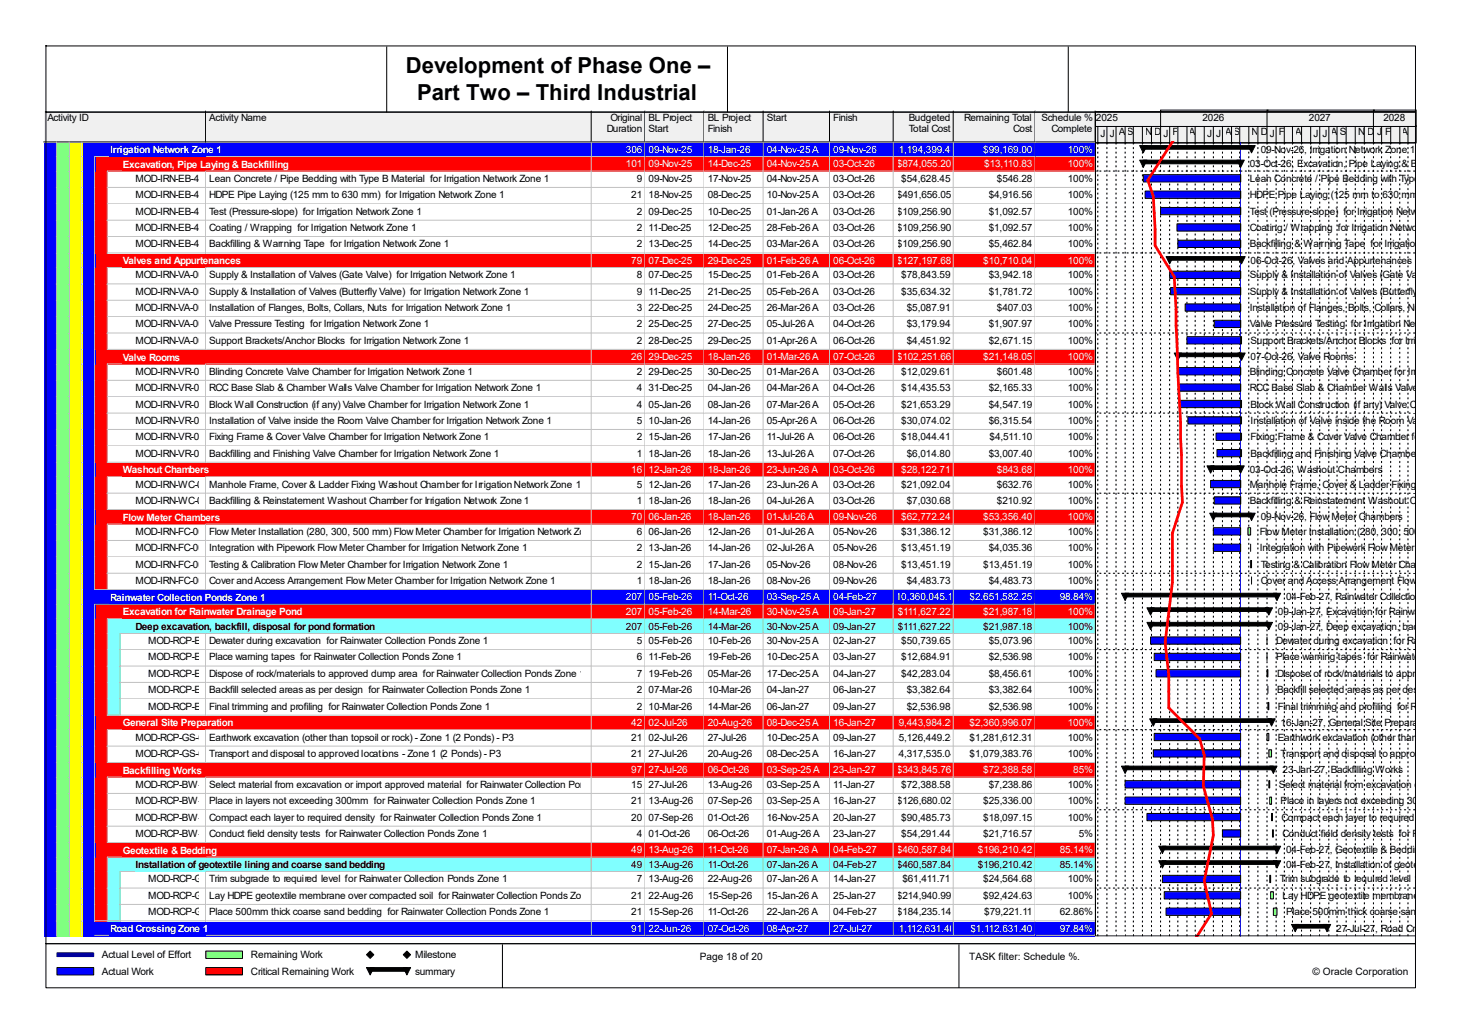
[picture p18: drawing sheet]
<svg xmlns="http://www.w3.org/2000/svg" width="420mm" height="297mm" viewBox="0 0 420 297" stroke-linecap="round" stroke-linejoin="round" font-family="sans-serif">
<defs><g id="words">
<g font-size="6.3">
<text x="116.5" y="20.8">Development of Phase One –</text>
<text x="119.7" y="28.7">Part Two – Third Industrial</text>
</g>
<g font-size="2.9">
<text x="13.6" y="34.7">Activity ID</text>
<text x="60.1" y="34.7">Activity Name</text>
<text x="175.2" y="34.7">Original</text>
<text x="186.2" y="34.7">BL Project</text>
<text x="203.2" y="34.7">BL Project</text>
<text x="220.1" y="34.7">Start</text>
<text x="239.2" y="34.7">Finish</text>
<text x="260.9" y="34.7">Budgeted</text>
<text x="276.8" y="34.7">Remaining Total</text>
<text x="299" y="34.7">Schedule %</text>
<text x="314.6" y="34.7">2025</text>
<text x="345.2" y="34.7">2026</text>
<text x="375.8" y="34.7">2027</text>
<text x="397.1" y="34.7">2028</text>
<text x="174.2" y="37.8">Duration</text>
<text x="186.2" y="37.8">Start</text>
<text x="203.2" y="37.8">Finish</text>
<text x="260.9" y="37.8">Total Cost</text>
<text x="290.9" y="37.8">Cost</text>
<text x="301.8" y="37.8">Complete</text>
<text x="315.9" y="39.4">J</text>
<text x="318.6" y="39.4">J</text>
<text x="321.2" y="38.6">A</text>
<text x="323.5" y="38.6">S</text>
<text x="328.7" y="38.6">N</text>
<text x="331.3" y="38.6">D</text>
<text x="334" y="39.4">J</text>
<text x="336.5" y="38.6">F</text>
<text x="341.3" y="38.6">A</text>
<text x="346.5" y="39.4">J</text>
<text x="349.1" y="39.4">J</text>
<text x="351.7" y="38.6">A</text>
<text x="354.1" y="38.6">S</text>
<text x="359.3" y="38.6">N</text>
<text x="361.9" y="38.6">D</text>
<text x="364.5" y="39.4">J</text>
<text x="367.1" y="38.6">F</text>
<text x="371.8" y="38.6">A</text>
<text x="377.1" y="39.4">J</text>
<text x="379.6" y="39.4">J</text>
<text x="382" y="38.6">A</text>
<text x="384.6" y="38.6">S</text>
<text x="389.8" y="38.6">N</text>
<text x="392.4" y="38.6">D</text>
<text x="395.3" y="38.6">J</text>
<text x="397.7" y="38.6">F</text>
<text x="402.4" y="38.6">A</text>
<text x="361.9" y="43.9">09-Nov-26, Irrigation Network Zone 1</text>
<text x="38.9" y="52.2">MOD-IRN-EB-400</text>
<text x="60.1" y="52.2">Lean Concrete / Pipe Bedding with Type B Material for Irrigation Network Zone 1</text>
<text x="182.8" y="52.2">9</text>
<text x="186.2" y="52.2">09-Nov-25</text>
<text x="203.2" y="52.2">17-Nov-25</text>
<text x="220.1" y="52.2">04-Nov-25 A</text>
<text x="239.2" y="52.2">03-Oct-26</text>
<text x="258.7" y="52.2">$54,628.45</text>
<text x="286.2" y="52.2">$546.28</text>
<text x="306.5" y="52.2">100%</text>
<text x="358.8" y="48">03-Oct-26, Excavation, Pipe Laying &amp; Backfilling</text>
<text x="358.8" y="52.2">Lean Concrete / Pipe Bedding with Type B Material</text>
<text x="38.9" y="56.9">MOD-IRN-EB-410</text>
<text x="60.1" y="56.9">HDPE Pipe Laying (125 mm to 630 mm) for Irrigation Network Zone 1</text>
<text x="181.2" y="56.9">21</text>
<text x="186.2" y="56.9">18-Nov-25</text>
<text x="203.2" y="56.9">08-Dec-25</text>
<text x="220.1" y="56.9">10-Nov-25 A</text>
<text x="239.2" y="56.9">03-Oct-26</text>
<text x="257.5" y="56.9">$491,656.05</text>
<text x="283.8" y="56.9">$4,916.56</text>
<text x="306.5" y="56.9">100%</text>
<text x="358.8" y="56.9">HDPE Pipe Laying (125 mm to 630 mm) for Irrigatio</text>
<text x="38.9" y="61.6">MOD-IRN-EB-420</text>
<text x="60.1" y="61.6">Test (Pressure-slope) for Irrigation Network Zone 1</text>
<text x="182.8" y="61.6">2</text>
<text x="186.2" y="61.6">09-Dec-25</text>
<text x="203.2" y="61.6">10-Dec-25</text>
<text x="220.1" y="61.6">01-Jan-26 A</text>
<text x="239.2" y="61.6">03-Oct-26</text>
<text x="257.5" y="61.6">$109,256.90</text>
<text x="283.8" y="61.6">$1,092.57</text>
<text x="306.5" y="61.6">100%</text>
<text x="358.8" y="61.6">Test (Pressure-slope) for Irrigation Network Zone 1</text>
<text x="38.9" y="66.3">MOD-IRN-EB-430</text>
<text x="38.9" y="71">MOD-IRN-EB-440</text>
<text x="60.1" y="66.3">Coating / Wrapping for Irrigation Network Zone 1</text>
<text x="60.1" y="71">Backfilling &amp; Warrning Tape for Irrigation Network Zone 1</text>
<text x="182.8" y="66.3">2</text>
<text x="182.8" y="71">2</text>
<text x="186.2" y="66.3">11-Dec-25</text>
<text x="186.2" y="71">13-Dec-25</text>
<text x="203.2" y="66.3">12-Dec-25</text>
<text x="203.2" y="71">14-Dec-25</text>
<text x="220.1" y="66.3">28-Feb-26 A</text>
<text x="220.1" y="71">03-Mar-26 A</text>
<text x="239.2" y="66.3">03-Oct-26</text>
<text x="239.2" y="71">03-Oct-26</text>
<text x="257.5" y="66.3">$109,256.90</text>
<text x="257.5" y="71">$109,256.90</text>
<text x="283.8" y="66.3">$1,092.57</text>
<text x="283.8" y="71">$5,462.84</text>
<text x="306.5" y="66.3">100%</text>
<text x="306.5" y="71">100%</text>
<text x="358.8" y="66.3">Coating / Wrapping for Irrigation Network Zone 1</text>
<text x="358.8" y="71">Backfilling &amp; Warrning Tape for Irrigation Network Zo</text>
<text x="359" y="75.7">06-Oct-26, Valves and Appurtenances</text>
<text x="38.9" y="79.9">MOD-IRN-VA-001</text>
<text x="60.1" y="79.9">Supply &amp; Installation of Valves (Gate Valve) for Irrigation Network Zone 1</text>
<text x="182.8" y="79.9">8</text>
<text x="186.2" y="79.9">07-Dec-25</text>
<text x="203.2" y="79.9">15-Dec-25</text>
<text x="220.1" y="79.9">01-Feb-26 A</text>
<text x="239.2" y="79.9">03-Oct-26</text>
<text x="258.7" y="79.9">$78,843.59</text>
<text x="283.8" y="79.9">$3,942.18</text>
<text x="306.5" y="79.9">100%</text>
<text x="358.8" y="79.9">Supply &amp; Installation of Valves (Gate Valve) for Irriga</text>
<text x="38.9" y="84.6">MOD-IRN-VA-002</text>
<text x="38.9" y="89.3">MOD-IRN-VA-003</text>
<text x="60.1" y="84.6">Supply &amp; Installation of Valves (Butterfly Valve) for Irrigation Network Zone 1</text>
<text x="60.1" y="89.3">Installation of Flanges, Bolts, Collars, Nuts for Irrigation Network Zone 1</text>
<text x="182.8" y="84.6">9</text>
<text x="182.8" y="89.3">3</text>
<text x="186.2" y="84.6">11-Dec-25</text>
<text x="186.2" y="89.3">22-Dec-25</text>
<text x="203.2" y="84.6">21-Dec-25</text>
<text x="203.2" y="89.3">24-Dec-25</text>
<text x="220.1" y="84.6">05-Feb-26 A</text>
<text x="220.1" y="89.3">26-Mar-26 A</text>
<text x="239.2" y="84.6">03-Oct-26</text>
<text x="239.2" y="89.3">03-Oct-26</text>
<text x="258.7" y="84.6">$35,634.32</text>
<text x="260.3" y="89.3">$5,087.91</text>
<text x="283.8" y="84.6">$1,781.72</text>
<text x="286.2" y="89.3">$407.03</text>
<text x="306.5" y="84.6">100%</text>
<text x="306.5" y="89.3">100%</text>
<text x="358.8" y="84.6">Supply &amp; Installation of Valves (Butterfly Valve) for I</text>
<text x="358.8" y="89.3">Installation of Flanges, Bolts, Collars, Nuts for Irriga</text>
<text x="38.9" y="94">MOD-IRN-VA-004</text>
<text x="60.1" y="94">Valve Pressure Testing for Irrigation Network Zone 1</text>
<text x="182.8" y="94">2</text>
<text x="186.2" y="94">25-Dec-25</text>
<text x="203.2" y="94">27-Dec-25</text>
<text x="220.1" y="94">05-Jul-26 A</text>
<text x="239.2" y="94">04-Oct-26</text>
<text x="260.3" y="94">$3,179.94</text>
<text x="283.8" y="94">$1,907.97</text>
<text x="306.5" y="94">100%</text>
<text x="358.8" y="94">Valve Pressure Testing for Irrigation Network Zone 1</text>
<text x="38.9" y="98.7">MOD-IRN-VA-005</text>
<text x="60.1" y="98.7">Support Brackets/Anchor Blocks for Irrigation Network Zone 1</text>
<text x="182.8" y="98.7">2</text>
<text x="186.2" y="98.7">28-Dec-25</text>
<text x="203.2" y="98.7">29-Dec-25</text>
<text x="220.1" y="98.7">01-Apr-26 A</text>
<text x="239.2" y="98.7">06-Oct-26</text>
<text x="260.3" y="98.7">$4,451.92</text>
<text x="283.8" y="98.7">$2,671.15</text>
<text x="306.5" y="98.7">100%</text>
<text x="359" y="98.7">Support Brackets/Anchor Blocks for Irrigation Netwo</text>
<text x="38.9" y="107.6">MOD-IRN-VR-002</text>
<text x="60.1" y="107.6">Blinding Concrete Valve Chamber for Irrigation Network Zone 1</text>
<text x="182.8" y="107.6">2</text>
<text x="186.2" y="107.6">29-Dec-25</text>
<text x="203.2" y="107.6">30-Dec-25</text>
<text x="220.1" y="107.6">01-Mar-26 A</text>
<text x="239.2" y="107.6">03-Oct-26</text>
<text x="258.7" y="107.6">$12,029.61</text>
<text x="286.2" y="107.6">$601.48</text>
<text x="306.5" y="107.6">100%</text>
<text x="358.8" y="107.6">Blinding Concrete Valve Chamber for Irrigation Netw</text>
<text x="359" y="103.4">07-Oct-26, Valve Rooms</text>
<text x="38.9" y="112.3">MOD-IRN-VR-003</text>
<text x="60.1" y="112.3">RCC Base Slab &amp; Chamber Walls Valve Chamber for Irrigation Network Zone 1</text>
<text x="182.8" y="112.3">4</text>
<text x="186.2" y="112.3">31-Dec-25</text>
<text x="203.2" y="112.3">04-Jan-26</text>
<text x="220.1" y="112.3">04-Mar-26 A</text>
<text x="239.2" y="112.3">04-Oct-26</text>
<text x="258.7" y="112.3">$14,435.53</text>
<text x="283.8" y="112.3">$2,165.33</text>
<text x="306.5" y="112.3">100%</text>
<text x="358.8" y="112.3">RCC Base Slab &amp; Chamber Walls Valve Chamber fo</text>
<text x="38.9" y="117">MOD-IRN-VR-004</text>
<text x="60.1" y="117">Block Wall Construction (if any) Valve Chamber for Irrigation Network Zone 1</text>
<text x="182.8" y="117">4</text>
<text x="186.2" y="117">05-Jan-26</text>
<text x="203.2" y="117">08-Jan-26</text>
<text x="220.1" y="117">07-Mar-26 A</text>
<text x="239.2" y="117">05-Oct-26</text>
<text x="258.7" y="117">$21,653.29</text>
<text x="283.8" y="117">$4,547.19</text>
<text x="306.5" y="117">100%</text>
<text x="359" y="117">Block Wall Construction (if any) Valve Chamber for I</text>
<text x="38.9" y="121.7">MOD-IRN-VR-005</text>
<text x="60.1" y="121.7">Installation of Valve inside the Room Valve Chamber for Irrigation Network Zone 1</text>
<text x="182.8" y="121.7">5</text>
<text x="186.2" y="121.7">10-Jan-26</text>
<text x="203.2" y="121.7">14-Jan-26</text>
<text x="220.1" y="121.7">05-Apr-26 A</text>
<text x="239.2" y="121.7">06-Oct-26</text>
<text x="258.7" y="121.7">$30,074.02</text>
<text x="283.8" y="121.7">$6,315.54</text>
<text x="306.5" y="121.7">100%</text>
<text x="359" y="121.7">Installation of Valve inside the Room Valve Chambe</text>
<text x="38.9" y="126.4">MOD-IRN-VR-006</text>
<text x="38.9" y="131.1">MOD-IRN-VR-007</text>
<text x="60.1" y="126.4">Fixing Frame &amp; Cover Valve Chamber for Irrigation Network Zone 1</text>
<text x="60.1" y="131.1">Backfilling and Finishing Valve Chamber for Irrigation Network Zone 1</text>
<text x="182.8" y="126.4">2</text>
<text x="182.8" y="131.1">1</text>
<text x="186.2" y="126.4">15-Jan-26</text>
<text x="186.2" y="131.1">18-Jan-26</text>
<text x="203.2" y="126.4">17-Jan-26</text>
<text x="203.2" y="131.1">18-Jan-26</text>
<text x="220.1" y="126.4">11-Jul-26 A</text>
<text x="220.1" y="131.1">13-Jul-26 A</text>
<text x="239.2" y="126.4">06-Oct-26</text>
<text x="239.2" y="131.1">07-Oct-26</text>
<text x="258.7" y="126.4">$18,044.41</text>
<text x="260.3" y="131.1">$6,014.80</text>
<text x="283.8" y="131.1">$3,007.40</text>
<text x="284.1" y="126.4">$4,511.10</text>
<text x="306.5" y="126.4">100%</text>
<text x="306.5" y="131.1">100%</text>
<text x="359" y="126.4">Fixing Frame &amp; Cover Valve Chamber for Irrigation N</text>
<text x="359" y="131.1">Backfilling and Finishing Valve Chamber for Irrigation</text>
<text x="358.8" y="135.8">03-Oct-26, Washout Chambers</text>
<text x="38.9" y="139.9">MOD-IRN-WC-005Manhole Frame, Cover &amp; Ladder Fixing Washout Chamber for Irrigation Network Zone 1</text>
<text x="182.8" y="139.9">5</text>
<text x="186.2" y="139.9">12-Jan-26</text>
<text x="203.2" y="139.9">17-Jan-26</text>
<text x="220.1" y="139.9">23-Jun-26 A</text>
<text x="239.2" y="139.9">03-Oct-26</text>
<text x="258.7" y="139.9">$21,092.04</text>
<text x="286.2" y="139.9">$632.76</text>
<text x="306.5" y="139.9">100%</text>
<text x="358.8" y="139.9">Manhole Frame, Cover &amp; Ladder Fixing Washout Ch</text>
<text x="38.9" y="144.6">MOD-IRN-WC-006Backfilling &amp; Reinstatement Washout Chamber for Irrigation Network Zone 1</text>
<text x="182.8" y="144.6">1</text>
<text x="186.2" y="144.6">18-Jan-26</text>
<text x="203.2" y="144.6">18-Jan-26</text>
<text x="220.1" y="144.6">04-Jul-26 A</text>
<text x="239.2" y="144.6">03-Oct-26</text>
<text x="260.3" y="144.6">$7,030.68</text>
<text x="286.2" y="144.6">$210.92</text>
<text x="306.5" y="144.6">100%</text>
<text x="358.8" y="144.6">Backfilling &amp; Reinstatement Washout Chamber for I</text>
<text x="361.9" y="149.3">09-Nov-26, Flow Meter Chambers</text>
<text x="38.9" y="153.5">MOD-IRN-FC-003</text>
<text x="60.1" y="153.5">Flow Meter Installation (280, 300, 500 mm) Flow Meter Chamber for Irrigation Network Zone 1</text>
<text x="182.8" y="153.5">6</text>
<text x="186.2" y="153.5">06-Jan-26</text>
<text x="203.2" y="153.5">12-Jan-26</text>
<text x="220.1" y="153.5">01-Jul-26 A</text>
<text x="239.2" y="153.5">05-Nov-26</text>
<text x="258.7" y="153.5">$31,386.12</text>
<text x="282.3" y="153.5">$31,386.12</text>
<text x="306.5" y="153.5">100%</text>
<text x="361.7" y="153.5">Flow Meter Installation (280, 300, 500 mm) Flow M</text>
<text x="38.9" y="158.2">MOD-IRN-FC-004</text>
<text x="60.1" y="158.2">Integration with Pipework Flow Meter Chamber for Irrigation Network Zone 1</text>
<text x="182.8" y="158.2">2</text>
<text x="186.2" y="158.2">13-Jan-26</text>
<text x="203.2" y="158.2">14-Jan-26</text>
<text x="220.1" y="158.2">02-Jul-26 A</text>
<text x="239.2" y="158.2">05-Nov-26</text>
<text x="258.7" y="158.2">$13,451.19</text>
<text x="283.8" y="158.2">$4,035.36</text>
<text x="306.5" y="158.2">100%</text>
<text x="361.7" y="158.2">Integration with Pipework Flow Meter Chamber fo</text>
<text x="38.9" y="162.9">MOD-IRN-FC-005</text>
<text x="38.9" y="167.6">MOD-IRN-FC-006</text>
<text x="60.1" y="162.9">Testing &amp; Calibration Flow Meter Chamber for Irrigation Network Zone 1</text>
<text x="60.1" y="167.6">Cover and Access Arrangement Flow Meter Chamber for Irrigation Network Zone 1</text>
<text x="182.8" y="162.9">2</text>
<text x="182.8" y="167.6">1</text>
<text x="186.2" y="162.9">15-Jan-26</text>
<text x="186.2" y="167.6">18-Jan-26</text>
<text x="203.2" y="162.9">17-Jan-26</text>
<text x="203.2" y="167.6">18-Jan-26</text>
<text x="220.1" y="162.9">05-Nov-26</text>
<text x="220.1" y="167.6">08-Nov-26</text>
<text x="239.2" y="162.9">08-Nov-26</text>
<text x="239.2" y="167.6">09-Nov-26</text>
<text x="258.7" y="162.9">$13,451.19</text>
<text x="260.3" y="167.6">$4,483.73</text>
<text x="282.3" y="162.9">$13,451.19</text>
<text x="283.8" y="167.6">$4,483.73</text>
<text x="306.5" y="162.9">100%</text>
<text x="306.5" y="167.6">100%</text>
<text x="361.9" y="162.9">Testing &amp; Calibration Flow Meter Chamber for Irrig</text>
<text x="361.9" y="167.6">Cover and Access Arrangement Flow Meter Cham</text>
<text x="369.2" y="172.3">04-Feb-27, Rainwater Collection Ponds Zon</text>
<text x="366.9" y="176.5">09-Jan-27, Excavation for Rainwater Drainage</text>
<text x="38.9" y="180.8">Deep excavation, backfill, disposal for pond formation</text>
<text x="42.5" y="184.8">MOD-RCP-ER-004</text>
<text x="60.1" y="184.8">Dewater during excavation for Rainwater Collection Ponds Zone 1</text>
<text x="179.7" y="180.7">207</text>
<text x="182.8" y="184.8">5</text>
<text x="186.2" y="180.7">05-Feb-26</text>
<text x="186.2" y="184.8">05-Feb-26</text>
<text x="203.2" y="180.7">14-Mar-26</text>
<text x="203.2" y="184.8">10-Feb-26</text>
<text x="220.1" y="180.7">30-Nov-25 A</text>
<text x="220.1" y="184.8">30-Nov-25 A</text>
<text x="239.2" y="180.7">09-Jan-27</text>
<text x="239.2" y="184.8">02-Jan-27</text>
<text x="257.7" y="180.7">$111,627.22</text>
<text x="258.7" y="184.8">$50,739.65</text>
<text x="282.3" y="180.7">$21,987.18</text>
<text x="283.8" y="184.8">$5,073.96</text>
<text x="306.5" y="180.7">100%</text>
<text x="306.5" y="184.8">100%</text>
<text x="366.4" y="184.8">Dewater during excavation for Rainwater Coll</text>
<text x="366.9" y="180.7">09-Jan-27, Deep excavation, backfill, disposa</text>
<text x="42.5" y="189.5">MOD-RCP-ER-005</text>
<text x="60.1" y="189.5">Place warning tapes for Rainwater Collection Ponds Zone 1</text>
<text x="182.8" y="189.5">6</text>
<text x="186.2" y="189.5">11-Feb-26</text>
<text x="203.2" y="189.5">19-Feb-26</text>
<text x="220.1" y="189.5">10-Dec-25 A</text>
<text x="239.2" y="189.5">03-Jan-27</text>
<text x="258.7" y="189.5">$12,684.91</text>
<text x="283.8" y="189.5">$2,536.98</text>
<text x="306.5" y="189.5">100%</text>
<text x="366.4" y="189.5">Place warning tapes for Rainwater Collection</text>
<text x="42.5" y="194.2">MOD-RCP-ER-006</text>
<text x="60.1" y="194.2">Dispose of rock/materials to approved dump area for Rainwater Collection Ponds Zone 1</text>
<text x="182.8" y="194.2">7</text>
<text x="186.2" y="194.2">19-Feb-26</text>
<text x="203.2" y="194.2">05-Mar-26</text>
<text x="220.1" y="194.2">17-Dec-25 A</text>
<text x="239.2" y="194.2">04-Jan-27</text>
<text x="258.7" y="194.2">$42,283.04</text>
<text x="283.8" y="194.2">$8,456.61</text>
<text x="306.5" y="194.2">100%</text>
<text x="366.6" y="194.2">Dispose of rock/materials to approved dump a</text>
<text x="42.5" y="198.9">MOD-RCP-ER-007</text>
<text x="42.5" y="203.6">MOD-RCP-ER-008</text>
<text x="60.1" y="198.9">Backfill selected areas as per design for Rainwater Collection Ponds Zone 1</text>
<text x="60.1" y="203.6">Final trimming and profiling for Rainwater Collection Ponds Zone 1</text>
<text x="182.8" y="198.9">2</text>
<text x="182.8" y="203.6">2</text>
<text x="186.2" y="198.9">07-Mar-26</text>
<text x="186.2" y="203.6">10-Mar-26</text>
<text x="203.2" y="198.9">10-Mar-26</text>
<text x="203.2" y="203.6">14-Mar-26</text>
<text x="220.1" y="198.9">04-Jan-27</text>
<text x="220.1" y="203.6">06-Jan-27</text>
<text x="239.2" y="198.9">06-Jan-27</text>
<text x="239.2" y="203.6">09-Jan-27</text>
<text x="260.3" y="198.9">$3,382.64</text>
<text x="260.3" y="203.6">$2,536.98</text>
<text x="283.8" y="198.9">$3,382.64</text>
<text x="283.8" y="203.6">$2,536.98</text>
<text x="306.5" y="198.9">100%</text>
<text x="306.5" y="203.6">100%</text>
<text x="366.6" y="198.9">Backfill selected areas as per design for Rain</text>
<text x="366.9" y="203.6">Final trimming and profiling for Rainwater Co</text>
<text x="367.6" y="208.3">16-Jan-27, General Site Preparation</text>
<text x="38.9" y="212.5">MOD-RCP-GS-0033</text>
<text x="60.1" y="212.5">Earthwork excavation (other than topsoil or rock) - Zone 1 (2 Ponds) - P3</text>
<text x="181.2" y="212.5">21</text>
<text x="186.2" y="212.5">02-Jul-26</text>
<text x="203.2" y="212.5">27-Jul-26</text>
<text x="220.1" y="212.5">10-Dec-25 A</text>
<text x="239.2" y="212.5">09-Jan-27</text>
<text x="256.4" y="212.5">$5,126,449.25</text>
<text x="278.3" y="212.5">$1,281,612.31</text>
<text x="306.5" y="212.5">100%</text>
<text x="366.9" y="212.5">Earthwork excavation (other than topsoil or ro</text>
<text x="38.9" y="217.2">MOD-RCP-GS-0043</text>
<text x="60.1" y="217.2">Transport and disposal to approved locations - Zone 1 (2 Ponds) - P3</text>
<text x="181.2" y="217.2">21</text>
<text x="186.2" y="217.2">27-Jul-26</text>
<text x="203.2" y="217.2">20-Aug-26</text>
<text x="220.1" y="217.2">08-Dec-25 A</text>
<text x="239.2" y="217.2">16-Jan-27</text>
<text x="256.4" y="217.2">$4,317,535.04</text>
<text x="278.3" y="217.2">$1,079,383.76</text>
<text x="306.5" y="217.2">100%</text>
<text x="367.6" y="217.2">Transport and disposal to approved locations</text>
<text x="368.2" y="221.9">23-Jan-27, Backfilling Works</text>
<text x="38.9" y="226.1">MOD-RCP-BW-001</text>
<text x="60.1" y="226.1">Select material from excavation or import approved material for Rainwater Collection Ponds Zone 1</text>
<text x="181.2" y="226.1">15</text>
<text x="186.2" y="226.1">27-Jul-26</text>
<text x="203.2" y="226.1">13-Aug-26</text>
<text x="220.1" y="226.1">03-Sep-25 A</text>
<text x="239.2" y="226.1">11-Jan-27</text>
<text x="258.7" y="226.1">$72,388.58</text>
<text x="283.8" y="226.1">$7,238.86</text>
<text x="306.5" y="226.1">100%</text>
<text x="367.1" y="226.1">Select material from excavation or import app</text>
<text x="38.9" y="230.8">MOD-RCP-BW-002</text>
<text x="60.1" y="230.8">Place in layers not exceeding 300mm for Rainwater Collection Ponds Zone 1</text>
<text x="181.2" y="230.8">21</text>
<text x="186.2" y="230.8">13-Aug-26</text>
<text x="203.2" y="230.8">07-Sep-26</text>
<text x="220.1" y="230.8">03-Sep-25 A</text>
<text x="239.2" y="230.8">16-Jan-27</text>
<text x="257.5" y="230.8">$126,680.02</text>
<text x="282.3" y="230.8">$25,336.00</text>
<text x="306.5" y="230.8">100%</text>
<text x="367.6" y="230.8">Place in layers not exceeding 300mm for Ra</text>
<text x="38.9" y="235.5">MOD-RCP-BW-003</text>
<text x="60.1" y="235.5">Compact each layer to required density for Rainwater Collection Ponds Zone 1</text>
<text x="181.2" y="235.5">20</text>
<text x="186.2" y="235.5">07-Sep-26</text>
<text x="203.2" y="235.5">01-Oct-26</text>
<text x="220.1" y="235.5">16-Nov-25 A</text>
<text x="239.2" y="235.5">20-Jan-27</text>
<text x="258.7" y="235.5">$90,485.73</text>
<text x="282.3" y="235.5">$18,097.15</text>
<text x="306.5" y="235.5">100%</text>
<text x="367.9" y="235.5">Compact each layer to required density for R</text>
<text x="38.9" y="240.2">MOD-RCP-BW-004</text>
<text x="60.1" y="240.2">Conduct field density tests for Rainwater Collection Ponds Zone 1</text>
<text x="182.8" y="240.2">4</text>
<text x="186.2" y="240.2">01-Oct-26</text>
<text x="203.2" y="240.2">06-Oct-26</text>
<text x="220.1" y="240.2">01-Aug-26 A</text>
<text x="239.2" y="240.2">23-Jan-27</text>
<text x="258.7" y="240.2">$54,291.44</text>
<text x="282.3" y="240.2">$21,716.57</text>
<text x="309.7" y="240.2">5%</text>
<text x="368.2" y="240.2">Conduct field density tests for Rainwater Co</text>
<text x="369.2" y="244.9">04-Feb-27, Geotextile &amp; Bedding</text>
<text x="38.9" y="249.2">Installation of geotextile lining and coarse sand bedding</text>
<text x="181.2" y="249.1">49</text>
<text x="186.2" y="249.1">13-Aug-26</text>
<text x="203.2" y="249.1">11-Oct-26</text>
<text x="220.1" y="249.1">07-Jan-26 A</text>
<text x="239.2" y="249.1">04-Feb-27</text>
<text x="257.5" y="249.1">$460,587.84</text>
<text x="280.7" y="249.1">$196,210.42</text>
<text x="304.2" y="249.1">85.14%</text>
<text x="369.2" y="249.1">04-Feb-27, Installation of geotextile lining a</text>
<text x="42.5" y="253.2">MOD-RCP-GB-002</text>
<text x="42.5" y="257.9">MOD-RCP-GB-003</text>
<text x="60.1" y="253.2">Trim subgrade to required level for Rainwater Collection Ponds Zone 1</text>
<text x="60.1" y="257.9">Lay HDPE geotextile membrane over compacted soil for Rainwater Collection Ponds Zone 1</text>
<text x="181.2" y="257.9">21</text>
<text x="182.8" y="253.2">7</text>
<text x="186.2" y="253.2">13-Aug-26</text>
<text x="186.2" y="257.9">22-Aug-26</text>
<text x="203.2" y="253.2">22-Aug-26</text>
<text x="203.2" y="257.9">15-Sep-26</text>
<text x="220.1" y="253.2">07-Jan-26 A</text>
<text x="220.1" y="257.9">15-Jan-26 A</text>
<text x="239.2" y="253.2">14-Jan-27</text>
<text x="239.2" y="257.9">25-Jan-27</text>
<text x="257.5" y="257.9">$214,940.99</text>
<text x="259" y="253.2">$61,411.71</text>
<text x="282.3" y="253.2">$24,564.68</text>
<text x="282.3" y="257.9">$92,424.63</text>
<text x="306.5" y="253.2">100%</text>
<text x="306.5" y="257.9">100%</text>
<text x="367.4" y="253.2">Trim subgrade to required level for Rainwate</text>
<text x="368.2" y="257.9">Lay HDPE geotextile membrane over compa</text>
<text x="42.5" y="262.6">MOD-RCP-GB-004</text>
<text x="60.1" y="262.6">Place 500mm thick coarse sand bedding for Rainwater Collection Ponds Zone 1</text>
<text x="181.2" y="262.6">21</text>
<text x="186.2" y="262.6">15-Sep-26</text>
<text x="203.2" y="262.6">11-Oct-26</text>
<text x="220.1" y="262.6">22-Jan-26 A</text>
<text x="239.2" y="262.6">04-Feb-27</text>
<text x="257.5" y="262.6">$184,235.14</text>
<text x="282.5" y="262.6">$79,221.11</text>
<text x="304.2" y="262.6">62.86%</text>
<text x="369.2" y="262.6">Place 500mm thick coarse sand bedding f</text>
<text x="383.6" y="267.3">27-Jul-27, Road Crossing Zone</text>
<text x="29.3" y="275">Actual Level of Effort</text>
<text x="72" y="275">Remaining Work</text>
<text x="119.2" y="275">Milestone</text>
<text x="200.9" y="275.5">Page 18 of 20</text>
<text x="278.2" y="275.5">TASK filter: Schedule %.</text>
<text x="29.3" y="279.8">Actual Work</text>
<text x="72" y="279.8">Critical Remaining Work</text>
<text x="119.2" y="279.8">summary</text>
<text x="376.8" y="279.8">© Oracle Corporation</text>
</g>
<g font-size="2.9" fill="#fff">
<text x="31.6" y="43.9">Irrigation Network Zone 1</text>
<text x="179.7" y="43.9">306</text>
<text x="186.2" y="43.9">09-Nov-25</text>
<text x="203.2" y="43.9">18-Jan-26</text>
<text x="220.1" y="43.9">04-Nov-25 A</text>
<text x="239.2" y="43.9">09-Nov-26</text>
<text x="256.4" y="43.9">$1,194,399.48</text>
<text x="282.3" y="43.9">$99,169.00</text>
<text x="306.5" y="43.9">100%</text>
<text x="35.3" y="48.1">Excavation, Pipe Laying &amp; Backfilling</text>
<text x="179.7" y="48">101</text>
<text x="186.2" y="48">09-Nov-25</text>
<text x="203.2" y="48">14-Dec-25</text>
<text x="220.1" y="48">04-Nov-25 A</text>
<text x="239.2" y="48">03-Oct-26</text>
<text x="257.5" y="48">$874,055.20</text>
<text x="282.5" y="48">$13,110.83</text>
<text x="306.5" y="48">100%</text>
<text x="35.3" y="75.8">Valves and Appurtenances</text>
<text x="181.2" y="75.7">79</text>
<text x="186.2" y="75.7">07-Dec-25</text>
<text x="203.2" y="75.7">29-Dec-25</text>
<text x="220.1" y="75.7">01-Feb-26 A</text>
<text x="239.2" y="75.7">06-Oct-26</text>
<text x="257.5" y="75.7">$127,197.68</text>
<text x="282.3" y="75.7">$10,710.04</text>
<text x="306.5" y="75.7">100%</text>
<text x="35.3" y="103.5">Valve Rooms</text>
<text x="181.2" y="103.4">26</text>
<text x="186.2" y="103.4">29-Dec-25</text>
<text x="203.2" y="103.4">18-Jan-26</text>
<text x="220.1" y="103.4">01-Mar-26 A</text>
<text x="239.2" y="103.4">07-Oct-26</text>
<text x="257.5" y="103.4">$102,251.66</text>
<text x="282.3" y="103.4">$21,148.05</text>
<text x="306.5" y="103.4">100%</text>
<text x="35.3" y="135.8">Washout Chambers</text>
<text x="181.2" y="135.8">16</text>
<text x="186.2" y="135.8">12-Jan-26</text>
<text x="203.2" y="135.8">18-Jan-26</text>
<text x="220.1" y="135.8">23-Jun-26 A</text>
<text x="239.2" y="135.8">03-Oct-26</text>
<text x="258.7" y="135.8">$28,122.71</text>
<text x="286.2" y="135.8">$843.68</text>
<text x="306.5" y="135.8">100%</text>
<text x="35.3" y="149.4">Flow Meter Chambers</text>
<text x="181.2" y="149.3">70</text>
<text x="186.2" y="149.3">06-Jan-26</text>
<text x="203.2" y="149.3">18-Jan-26</text>
<text x="220.1" y="149.3">01-Jul-26 A</text>
<text x="239.2" y="149.3">09-Nov-26</text>
<text x="258.7" y="149.3">$62,772.24</text>
<text x="282.3" y="149.3">$53,356.40</text>
<text x="306.5" y="149.3">100%</text>
<text x="31.6" y="172.4">Rainwater Collection Ponds Zone 1</text>
<text x="179.7" y="172.3">207</text>
<text x="186.2" y="172.3">05-Feb-26</text>
<text x="203.2" y="172.3">11-Oct-26</text>
<text x="220.1" y="172.3">03-Sep-25 A</text>
<text x="239.2" y="172.3">04-Feb-27</text>
<text x="255.6" y="172.3">$10,360,045.11</text>
<text x="278.3" y="172.3">$2,651,582.25</text>
<text x="304.2" y="172.3">98.84%</text>
<text x="35.3" y="176.6">Excavation for Rainwater Drainage Pond</text>
<text x="179.7" y="176.5">207</text>
<text x="186.2" y="176.5">05-Feb-26</text>
<text x="203.2" y="176.5">14-Mar-26</text>
<text x="220.1" y="176.5">30-Nov-25 A</text>
<text x="239.2" y="176.5">09-Jan-27</text>
<text x="257.7" y="176.5">$111,627.22</text>
<text x="282.3" y="176.5">$21,987.18</text>
<text x="306.5" y="176.5">100%</text>
<text x="35.3" y="208.4">General Site Preparation</text>
<text x="181.2" y="208.3">42</text>
<text x="186.2" y="208.3">02-Jul-26</text>
<text x="203.2" y="208.3">20-Aug-26</text>
<text x="220.1" y="208.3">08-Dec-25 A</text>
<text x="239.2" y="208.3">16-Jan-27</text>
<text x="256.4" y="208.3">$9,443,984.29</text>
<text x="278.3" y="208.3">$2,360,996.07</text>
<text x="306.5" y="208.3">100%</text>
<text x="35.3" y="222">Backfilling Works</text>
<text x="181.2" y="221.9">97</text>
<text x="186.2" y="221.9">27-Jul-26</text>
<text x="203.2" y="221.9">06-Oct-26</text>
<text x="220.1" y="221.9">03-Sep-25 A</text>
<text x="239.2" y="221.9">23-Jan-27</text>
<text x="257.5" y="221.9">$343,845.76</text>
<text x="282.3" y="221.9">$72,388.58</text>
<text x="308.1" y="221.9">85%</text>
<text x="35.3" y="245">Geotextile &amp; Bedding</text>
<text x="181.2" y="244.9">49</text>
<text x="186.2" y="244.9">13-Aug-26</text>
<text x="203.2" y="244.9">11-Oct-26</text>
<text x="220.1" y="244.9">07-Jan-26 A</text>
<text x="239.2" y="244.9">04-Feb-27</text>
<text x="257.5" y="244.9">$460,587.84</text>
<text x="280.7" y="244.9">$196,210.42</text>
<text x="304.2" y="244.9">85.14%</text>
<text x="31.6" y="267.4">Road Crossing Zone 1</text>
<text x="181.2" y="267.3">91</text>
<text x="186.2" y="267.3">22-Jun-26</text>
<text x="203.2" y="267.3">07-Oct-26</text>
<text x="220.1" y="267.3">08-Apr-27</text>
<text x="239.2" y="267.3">27-Jul-27</text>
<text x="256.4" y="267.3">$1,112,631.40</text>
<text x="278.6" y="267.3">$1,112,631.40</text>
<text x="304.2" y="267.3">97.84%</text>
</g>
</g></defs>
<path d="M12.8 31.9h46.5v9.1h-46.5z" fill="#f0f0f0"/>
<path d="M59 31.9v8.8h-46.5" fill="none" stroke="#000" stroke-width=".29"/>
<path d="M59.3 31.9h110.7v9.1h-110.7z" fill="#f0f0f0"/>
<path d="M169.7 31.9v8.8h-110.7" fill="none" stroke="#000" stroke-width=".29"/>
<path d="M170 31.9h15.4v9.1h-15.4z" fill="#f0f0f0"/>
<path d="M185.1 31.9v8.8h-15.4" fill="none" stroke="#000" stroke-width=".29"/>
<path d="M185.4 31.9h17v9.1h-17z" fill="#f0f0f0"/>
<path d="M202.1 31.9v8.8h-17" fill="none" stroke="#000" stroke-width=".29"/>
<path d="M202.4 31.9h16.9v9.1h-16.9z" fill="#f0f0f0"/>
<path d="M219.1 31.9v8.8h-17" fill="none" stroke="#000" stroke-width=".29"/>
<path d="M219.3 31.9h19.1v9.1h-19.1z" fill="#f0f0f0"/>
<path d="M238.1 31.9v8.8h-19" fill="none" stroke="#000" stroke-width=".29"/>
<path d="M238.4 31.9h18.3v9.1h-18.3z" fill="#f0f0f0"/>
<path d="M256.4 31.9v8.8h-18.3" fill="none" stroke="#000" stroke-width=".29"/>
<path d="M256.7 31.9h17.2v9.1h-17.2z" fill="#f0f0f0"/>
<path d="M273.6 31.9v8.8h-17.2" fill="none" stroke="#000" stroke-width=".29"/>
<path d="M273.9 31.9h23.5v9.1h-23.5z" fill="#f0f0f0"/>
<path d="M297.1 31.9v8.8h-23.5" fill="none" stroke="#000" stroke-width=".29"/>
<path d="M297.4 31.9h17.2v9.1h-17.2z" fill="#f0f0f0"/>
<path d="M314.4 31.9v8.8h-17.3" fill="none" stroke="#000" stroke-width=".29"/>
<path d="M12.8 41h3.7v4.2h-3.7z" fill="#00f"/>
<path d="M16.2 40.7v4.5" fill="none" stroke="#c0c0c0" stroke-width=".29"/>
<path d="M16.5 41h3.6v4.2h-3.6z" fill="#80ff80"/>
<path d="M19.8 40.7v4.5" fill="none" stroke="#c0c0c0" stroke-width=".29"/>
<path d="M20.1 41h3.6v4.2h-3.6z" fill="#ff0"/>
<path d="M23.5 40.7v4.5" fill="none" stroke="#c0c0c0" stroke-width=".29"/>
<path d="M23.7 41h35.6v4.2h-35.6z" fill="#00f"/>
<path d="M27.2 44.9h32.1" fill="none" stroke="#c0c0c0" stroke-width=".29"/>
<g fill="#00f">
<path d="M59.3 41h110.7v4.2h-110.7z"/>
<path d="M31.3 41.3h137.9v3.6h-137.9z"/>
</g>
<path d="M169.7 40.7v4.2h-110.4" fill="none" stroke="#c0c0c0" stroke-width=".29"/>
<g fill="#00f">
<path d="M170 41h15.4v4.2h-15.4z"/>
<path d="M170.5 41.3h14.1v3.6h-14.1z"/>
</g>
<path d="M185.1 40.7v4.2h-15.1" fill="none" stroke="#c0c0c0" stroke-width=".29"/>
<g fill="#00f">
<path d="M185.4 41h17v4.2h-17z"/>
<path d="M185.9 41.3h15.7v3.6h-15.7z"/>
</g>
<path d="M202.1 40.7v4.2h-16.7" fill="none" stroke="#c0c0c0" stroke-width=".29"/>
<g fill="#00f">
<path d="M202.4 41h16.9v4.2h-16.9z"/>
<path d="M202.9 41.3h15.7v3.6h-15.7z"/>
</g>
<path d="M219.1 40.7v4.2h-16.7" fill="none" stroke="#c0c0c0" stroke-width=".29"/>
<g fill="#00f">
<path d="M219.3 41h19.1v4.2h-19.1z"/>
<path d="M219.8 41.3h17.8v3.6h-17.8z"/>
</g>
<path d="M238.1 40.7v4.2h-18.8" fill="none" stroke="#c0c0c0" stroke-width=".29"/>
<g fill="#00f">
<path d="M238.4 41h18.3v4.2h-18.3z"/>
<path d="M238.9 41.3h17v3.6h-17z"/>
</g>
<path d="M256.4 40.7v4.2h-18" fill="none" stroke="#c0c0c0" stroke-width=".29"/>
<g fill="#00f">
<path d="M256.7 41h17.2v4.2h-17.2z"/>
<path d="M257.2 41.3h15.9v3.6h-15.9z"/>
</g>
<path d="M273.6 40.7v4.2h-16.9" fill="none" stroke="#c0c0c0" stroke-width=".29"/>
<g fill="#00f">
<path d="M273.9 41h23.5v4.2h-23.5z"/>
<path d="M274.4 41.3h22.2v3.6h-22.2z"/>
</g>
<path d="M297.1 40.7v4.2h-23.2" fill="none" stroke="#c0c0c0" stroke-width=".29"/>
<g fill="#00f">
<path d="M297.4 41h17.2v4.2h-17.2z"/>
<path d="M297.9 41.3h16v3.6h-16z"/>
</g>
<path d="M314.4 40.7v4.2h-17" fill="none" stroke="#c0c0c0" stroke-width=".29"/>
<path d="M12.8 45.2h3.7v4.2h-3.7z" fill="#00f"/>
<path d="M16.2 44.9v4.5" fill="none" stroke="#c0c0c0" stroke-width=".29"/>
<path d="M16.5 45.2h3.6v4.2h-3.6z" fill="#80ff80"/>
<path d="M19.8 44.9v4.5" fill="none" stroke="#c0c0c0" stroke-width=".29"/>
<path d="M20.1 45.2h3.6v4.2h-3.6z" fill="#ff0"/>
<path d="M23.5 44.9v4.5" fill="none" stroke="#c0c0c0" stroke-width=".29"/>
<path d="M23.7 45.2h3.7v4.2h-3.7z" fill="#00f"/>
<path d="M27.2 44.9v4.5" fill="none" stroke="#c0c0c0" stroke-width=".29"/>
<path d="M27.4 45.2h31.9v4.2h-31.9z" fill="#f00"/>
<path d="M30.8 49.1h28.5" fill="none" stroke="#c0c0c0" stroke-width=".29"/>
<g fill="#f00">
<path d="M59.3 45.2h110.7v4.2h-110.7z"/>
<path d="M35 45.4h134.2v3.7h-134.2z"/>
</g>
<path d="M169.7 44.9v4.2h-110.4" fill="none" stroke="#c0c0c0" stroke-width=".29"/>
<g fill="#f00">
<path d="M170 45.2h15.4v4.2h-15.4z"/>
<path d="M170.5 45.4h14.1v3.7h-14.1z"/>
</g>
<path d="M185.1 44.9v4.2h-15.1" fill="none" stroke="#c0c0c0" stroke-width=".29"/>
<g fill="#f00">
<path d="M185.4 45.2h17v4.2h-17z"/>
<path d="M185.9 45.4h15.7v3.7h-15.7z"/>
</g>
<path d="M202.1 44.9v4.2h-16.7" fill="none" stroke="#c0c0c0" stroke-width=".29"/>
<g fill="#f00">
<path d="M202.4 45.2h16.9v4.2h-16.9z"/>
<path d="M202.9 45.4h15.7v3.7h-15.7z"/>
</g>
<path d="M219.1 44.9v4.2h-16.7" fill="none" stroke="#c0c0c0" stroke-width=".29"/>
<g fill="#f00">
<path d="M219.3 45.2h19.1v4.2h-19.1z"/>
<path d="M219.8 45.4h17.8v3.7h-17.8z"/>
</g>
<path d="M238.1 44.9v4.2h-18.8" fill="none" stroke="#c0c0c0" stroke-width=".29"/>
<g fill="#f00">
<path d="M238.4 45.2h18.3v4.2h-18.3z"/>
<path d="M238.9 45.4h17v3.7h-17z"/>
</g>
<path d="M256.4 44.9v4.2h-18" fill="none" stroke="#c0c0c0" stroke-width=".29"/>
<g fill="#f00">
<path d="M256.7 45.2h17.2v4.2h-17.2z"/>
<path d="M257.2 45.4h15.9v3.7h-15.9z"/>
</g>
<path d="M273.6 44.9v4.2h-16.9" fill="none" stroke="#c0c0c0" stroke-width=".29"/>
<g fill="#f00">
<path d="M273.9 45.2h23.5v4.2h-23.5z"/>
<path d="M274.4 45.4h22.2v3.7h-22.2z"/>
</g>
<path d="M297.1 44.9v4.2h-23.2" fill="none" stroke="#c0c0c0" stroke-width=".29"/>
<g fill="#f00">
<path d="M297.4 45.2h17.2v4.2h-17.2z"/>
<path d="M297.9 45.4h16v3.7h-16z"/>
</g>
<path d="M314.4 44.9v4.2h-17" fill="none" stroke="#c0c0c0" stroke-width=".29"/>
<path d="M12.8 49.4h3.7v4.7h-3.7z" fill="#00f"/>
<path d="M16.2 49.1v4.9" fill="none" stroke="#c0c0c0" stroke-width=".29"/>
<path d="M16.5 49.4h3.6v4.7h-3.6z" fill="#80ff80"/>
<path d="M19.8 49.1v4.9" fill="none" stroke="#c0c0c0" stroke-width=".29"/>
<path d="M20.1 49.4h3.6v4.7h-3.6z" fill="#ff0"/>
<path d="M23.5 49.1v4.9" fill="none" stroke="#c0c0c0" stroke-width=".29"/>
<path d="M23.7 49.4h3.7v4.7h-3.7z" fill="#00f"/>
<path d="M27.2 49.1v4.9" fill="none" stroke="#c0c0c0" stroke-width=".29"/>
<path d="M27.4 49.4h3.7v4.7h-3.7z" fill="#f00"/>
<path d="M30.8 49.1v4.9" fill="none" stroke="#c0c0c0" stroke-width=".29"/>
<path d="M31.1 49.4h28.2v4.7h-28.2z" fill="#fff"/>
<path d="M30.8 53.8h28.5M59 49.1v4.9" fill="none" stroke="#c0c0c0" stroke-width=".29"/>
<g fill="#fff">
<path d="M59.3 49.4h110.7v4.7h-110.7z"/>
<path d="M59.8 49.6h109.4v4.2h-109.4z"/>
</g>
<path d="M169.7 49.1v4.7h-110.4" fill="none" stroke="#c0c0c0" stroke-width=".29"/>
<g fill="#fff">
<path d="M170 49.4h15.4v4.7h-15.4z"/>
<path d="M170.5 49.6h14.1v4.2h-14.1z"/>
</g>
<path d="M185.1 49.1v4.7h-15.1" fill="none" stroke="#c0c0c0" stroke-width=".29"/>
<g fill="#fff">
<path d="M185.4 49.4h17v4.7h-17z"/>
<path d="M185.9 49.6h15.7v4.2h-15.7z"/>
</g>
<path d="M202.1 49.1v4.7h-16.7" fill="none" stroke="#c0c0c0" stroke-width=".29"/>
<g fill="#fff">
<path d="M202.4 49.4h16.9v4.7h-16.9z"/>
<path d="M202.9 49.6h15.7v4.2h-15.7z"/>
</g>
<path d="M219.1 49.1v4.7h-16.7" fill="none" stroke="#c0c0c0" stroke-width=".29"/>
<g fill="#fff">
<path d="M219.3 49.4h19.1v4.7h-19.1z"/>
<path d="M219.8 49.6h17.8v4.2h-17.8z"/>
</g>
<path d="M238.1 49.1v4.7h-18.8" fill="none" stroke="#c0c0c0" stroke-width=".29"/>
<g fill="#fff">
<path d="M238.4 49.4h18.3v4.7h-18.3z"/>
<path d="M238.9 49.6h17v4.2h-17z"/>
</g>
<path d="M256.4 49.1v4.7h-18" fill="none" stroke="#c0c0c0" stroke-width=".29"/>
<g fill="#fff">
<path d="M256.7 49.4h17.2v4.7h-17.2z"/>
<path d="M257.2 49.6h15.9v4.2h-15.9z"/>
</g>
<path d="M273.6 49.1v4.7h-16.9" fill="none" stroke="#c0c0c0" stroke-width=".29"/>
<g fill="#fff">
<path d="M273.9 49.4h23.5v4.7h-23.5z"/>
<path d="M274.4 49.6h22.2v4.2h-22.2z"/>
</g>
<path d="M297.1 49.1v4.7h-23.2" fill="none" stroke="#c0c0c0" stroke-width=".29"/>
<g fill="#fff">
<path d="M297.4 49.4h17.2v4.7h-17.2z"/>
<path d="M297.9 49.6h16v4.2h-16z"/>
</g>
<path d="M314.4 49.1v4.7h-17" fill="none" stroke="#c0c0c0" stroke-width=".29"/>
<path d="M12.8 54.1h3.7v4.7h-3.7z" fill="#00f"/>
<path d="M16.2 53.8v5" fill="none" stroke="#c0c0c0" stroke-width=".29"/>
<path d="M16.5 54.1h3.6v4.7h-3.6z" fill="#80ff80"/>
<path d="M19.8 53.8v5" fill="none" stroke="#c0c0c0" stroke-width=".29"/>
<path d="M20.1 54.1h3.6v4.7h-3.6z" fill="#ff0"/>
<path d="M23.5 53.8v5" fill="none" stroke="#c0c0c0" stroke-width=".29"/>
<path d="M23.7 54.1h3.7v4.7h-3.7z" fill="#00f"/>
<path d="M27.2 53.8v5" fill="none" stroke="#c0c0c0" stroke-width=".29"/>
<path d="M27.4 54.1h3.7v4.7h-3.7z" fill="#f00"/>
<path d="M30.8 53.8v5" fill="none" stroke="#c0c0c0" stroke-width=".29"/>
<path d="M31.1 54.1h28.2v4.7h-28.2z" fill="#fff"/>
<path d="M30.8 58.5h28.5M59 53.8v5" fill="none" stroke="#c0c0c0" stroke-width=".29"/>
<g fill="#fff">
<path d="M59.3 54.1h110.7v4.7h-110.7z"/>
<path d="M59.8 54.3h109.4v4.2h-109.4z"/>
</g>
<path d="M169.7 53.8v4.7h-110.4" fill="none" stroke="#c0c0c0" stroke-width=".29"/>
<g fill="#fff">
<path d="M170 54.1h15.4v4.7h-15.4z"/>
<path d="M170.5 54.3h14.1v4.2h-14.1z"/>
</g>
<path d="M185.1 53.8v4.7h-15.1" fill="none" stroke="#c0c0c0" stroke-width=".29"/>
<g fill="#fff">
<path d="M185.4 54.1h17v4.7h-17z"/>
<path d="M185.9 54.3h15.7v4.2h-15.7z"/>
</g>
<path d="M202.1 53.8v4.7h-16.7" fill="none" stroke="#c0c0c0" stroke-width=".29"/>
<g fill="#fff">
<path d="M202.4 54.1h16.9v4.7h-16.9z"/>
<path d="M202.9 54.3h15.7v4.2h-15.7z"/>
</g>
<path d="M219.1 53.8v4.7h-16.7" fill="none" stroke="#c0c0c0" stroke-width=".29"/>
<g fill="#fff">
<path d="M219.3 54.1h19.1v4.7h-19.1z"/>
<path d="M219.8 54.3h17.8v4.2h-17.8z"/>
</g>
<path d="M238.1 53.8v4.7h-18.8" fill="none" stroke="#c0c0c0" stroke-width=".29"/>
<g fill="#fff">
<path d="M238.4 54.1h18.3v4.7h-18.3z"/>
<path d="M238.9 54.3h17v4.2h-17z"/>
</g>
<path d="M256.4 53.8v4.7h-18" fill="none" stroke="#c0c0c0" stroke-width=".29"/>
<g fill="#fff">
<path d="M256.7 54.1h17.2v4.7h-17.2z"/>
<path d="M257.2 54.3h15.9v4.2h-15.9z"/>
</g>
<path d="M273.6 53.8v4.7h-16.9" fill="none" stroke="#c0c0c0" stroke-width=".29"/>
<g fill="#fff">
<path d="M273.9 54.1h23.5v4.7h-23.5z"/>
<path d="M274.4 54.3h22.2v4.2h-22.2z"/>
</g>
<path d="M297.1 53.8v4.7h-23.2" fill="none" stroke="#c0c0c0" stroke-width=".29"/>
<g fill="#fff">
<path d="M297.4 54.1h17.2v4.7h-17.2z"/>
<path d="M297.9 54.3h16v4.2h-16z"/>
</g>
<path d="M314.4 53.8v4.7h-17" fill="none" stroke="#c0c0c0" stroke-width=".29"/>
<path d="M12.8 58.8h3.7v4.7h-3.7z" fill="#00f"/>
<path d="M16.2 58.5v4.9" fill="none" stroke="#c0c0c0" stroke-width=".29"/>
<path d="M16.5 58.8h3.6v4.7h-3.6z" fill="#80ff80"/>
<path d="M19.8 58.5v4.9" fill="none" stroke="#c0c0c0" stroke-width=".29"/>
<path d="M20.1 58.8h3.6v4.7h-3.6z" fill="#ff0"/>
<path d="M23.5 58.5v4.9" fill="none" stroke="#c0c0c0" stroke-width=".29"/>
<path d="M23.7 58.8h3.7v4.7h-3.7z" fill="#00f"/>
<path d="M27.2 58.5v4.9" fill="none" stroke="#c0c0c0" stroke-width=".29"/>
<path d="M27.4 58.8h3.7v4.7h-3.7z" fill="#f00"/>
<path d="M30.8 58.5v4.9" fill="none" stroke="#c0c0c0" stroke-width=".29"/>
<path d="M31.1 58.8h28.2v4.7h-28.2z" fill="#fff"/>
<path d="M59 58.5v4.9M30.8 63.2h28.5" fill="none" stroke="#c0c0c0" stroke-width=".29"/>
<g fill="#fff">
<path d="M59.3 58.8h110.7v4.7h-110.7z"/>
<path d="M59.8 59h109.4v4.2h-109.4z"/>
</g>
<path d="M169.7 58.5v4.7h-110.4" fill="none" stroke="#c0c0c0" stroke-width=".29"/>
<g fill="#fff">
<path d="M170 58.8h15.4v4.7h-15.4z"/>
<path d="M170.5 59h14.1v4.2h-14.1z"/>
</g>
<path d="M185.1 58.5v4.7h-15.1" fill="none" stroke="#c0c0c0" stroke-width=".29"/>
<g fill="#fff">
<path d="M185.4 58.8h17v4.7h-17z"/>
<path d="M185.9 59h15.7v4.2h-15.7z"/>
</g>
<path d="M202.1 58.5v4.7h-16.7" fill="none" stroke="#c0c0c0" stroke-width=".29"/>
<g fill="#fff">
<path d="M202.4 58.8h16.9v4.7h-16.9z"/>
<path d="M202.9 59h15.7v4.2h-15.7z"/>
</g>
<path d="M219.1 58.5v4.7h-16.7" fill="none" stroke="#c0c0c0" stroke-width=".29"/>
<g fill="#fff">
<path d="M219.3 58.8h19.1v4.7h-19.1z"/>
<path d="M219.8 59h17.8v4.2h-17.8z"/>
</g>
<path d="M238.1 58.5v4.7h-18.8" fill="none" stroke="#c0c0c0" stroke-width=".29"/>
<g fill="#fff">
<path d="M238.4 58.8h18.3v4.7h-18.3z"/>
<path d="M238.9 59h17v4.2h-17z"/>
</g>
<path d="M256.4 58.5v4.7h-18" fill="none" stroke="#c0c0c0" stroke-width=".29"/>
<g fill="#fff">
<path d="M256.7 58.8h17.2v4.7h-17.2z"/>
<path d="M257.2 59h15.9v4.2h-15.9z"/>
</g>
<path d="M273.6 58.5v4.7h-16.9" fill="none" stroke="#c0c0c0" stroke-width=".29"/>
<g fill="#fff">
<path d="M273.9 58.8h23.5v4.7h-23.5z"/>
<path d="M274.4 59h22.2v4.2h-22.2z"/>
</g>
<path d="M297.1 58.5v4.7h-23.2" fill="none" stroke="#c0c0c0" stroke-width=".29"/>
<g fill="#fff">
<path d="M297.4 58.8h17.2v4.7h-17.2z"/>
<path d="M297.9 59h16v4.2h-16z"/>
</g>
<path d="M314.4 58.5v4.7h-17" fill="none" stroke="#c0c0c0" stroke-width=".29"/>
<path d="M12.8 63.5h3.7v4.7h-3.7z" fill="#00f"/>
<path d="M16.2 63.2v4.9" fill="none" stroke="#c0c0c0" stroke-width=".29"/>
<path d="M16.5 63.5h3.6v4.7h-3.6z" fill="#80ff80"/>
<path d="M19.8 63.2v4.9" fill="none" stroke="#c0c0c0" stroke-width=".29"/>
<path d="M20.1 63.5h3.6v4.7h-3.6z" fill="#ff0"/>
<path d="M23.5 63.2v4.9" fill="none" stroke="#c0c0c0" stroke-width=".29"/>
<path d="M23.7 63.5h3.7v4.7h-3.7z" fill="#00f"/>
<path d="M27.2 63.2v4.9" fill="none" stroke="#c0c0c0" stroke-width=".29"/>
<path d="M27.4 63.5h3.7v4.7h-3.7z" fill="#f00"/>
<path d="M30.8 63.2v4.9" fill="none" stroke="#c0c0c0" stroke-width=".29"/>
<path d="M31.1 63.5h28.2v4.7h-28.2z" fill="#fff"/>
<path d="M30.8 67.9h28.5M59 63.2v4.9" fill="none" stroke="#c0c0c0" stroke-width=".29"/>
<g fill="#fff">
<path d="M59.3 63.5h110.7v4.7h-110.7z"/>
<path d="M59.8 63.7h109.4v4.2h-109.4z"/>
</g>
<path d="M169.7 63.2v4.7h-110.4" fill="none" stroke="#c0c0c0" stroke-width=".29"/>
<g fill="#fff">
<path d="M170 63.5h15.4v4.7h-15.4z"/>
<path d="M170.5 63.7h14.1v4.2h-14.1z"/>
</g>
<path d="M185.1 63.2v4.7h-15.1" fill="none" stroke="#c0c0c0" stroke-width=".29"/>
<g fill="#fff">
<path d="M185.4 63.5h17v4.7h-17z"/>
<path d="M185.9 63.7h15.7v4.2h-15.7z"/>
</g>
<path d="M202.1 63.2v4.7h-16.7" fill="none" stroke="#c0c0c0" stroke-width=".29"/>
<g fill="#fff">
<path d="M202.4 63.5h16.9v4.7h-16.9z"/>
<path d="M202.9 63.7h15.7v4.2h-15.7z"/>
</g>
<path d="M219.1 63.2v4.7h-16.7" fill="none" stroke="#c0c0c0" stroke-width=".29"/>
<g fill="#fff">
<path d="M219.3 63.5h19.1v4.7h-19.1z"/>
<path d="M219.8 63.7h17.8v4.2h-17.8z"/>
</g>
<path d="M238.1 63.2v4.7h-18.8" fill="none" stroke="#c0c0c0" stroke-width=".29"/>
<g fill="#fff">
<path d="M238.4 63.5h18.3v4.7h-18.3z"/>
<path d="M238.9 63.7h17v4.2h-17z"/>
</g>
<path d="M256.4 63.2v4.7h-18" fill="none" stroke="#c0c0c0" stroke-width=".29"/>
<g fill="#fff">
<path d="M256.7 63.5h17.2v4.7h-17.2z"/>
<path d="M257.2 63.7h15.9v4.2h-15.9z"/>
</g>
<path d="M273.6 63.2v4.7h-16.9" fill="none" stroke="#c0c0c0" stroke-width=".29"/>
<g fill="#fff">
<path d="M273.9 63.5h23.5v4.7h-23.5z"/>
<path d="M274.4 63.7h22.2v4.2h-22.2z"/>
</g>
<path d="M297.1 63.2v4.7h-23.2" fill="none" stroke="#c0c0c0" stroke-width=".29"/>
<g fill="#fff">
<path d="M297.4 63.5h17.2v4.7h-17.2z"/>
<path d="M297.9 63.7h16v4.2h-16z"/>
</g>
<path d="M314.4 63.2v4.7h-17" fill="none" stroke="#c0c0c0" stroke-width=".29"/>
<path d="M12.8 68.2h3.7v4.7h-3.7z" fill="#00f"/>
<path d="M16.2 67.9v5" fill="none" stroke="#c0c0c0" stroke-width=".29"/>
<path d="M16.5 68.2h3.6v4.7h-3.6z" fill="#80ff80"/>
<path d="M19.8 67.9v5" fill="none" stroke="#c0c0c0" stroke-width=".29"/>
<path d="M20.1 68.2h3.6v4.7h-3.6z" fill="#ff0"/>
<path d="M23.5 67.9v5" fill="none" stroke="#c0c0c0" stroke-width=".29"/>
<path d="M23.7 68.2h3.7v4.7h-3.7z" fill="#00f"/>
<path d="M27.2 67.9v5" fill="none" stroke="#c0c0c0" stroke-width=".29"/>
<path d="M27.4 68.2h3.7v4.7h-3.7z" fill="#f00"/>
<path d="M30.8 67.9v5" fill="none" stroke="#c0c0c0" stroke-width=".29"/>
<path d="M31.1 68.2h28.2v4.7h-28.2z" fill="#fff"/>
<path d="M30.8 72.6h28.5M59 67.9v5" fill="none" stroke="#c0c0c0" stroke-width=".29"/>
<g fill="#fff">
<path d="M59.3 68.2h110.7v4.7h-110.7z"/>
<path d="M59.8 68.4h109.4v4.2h-109.4z"/>
</g>
<path d="M169.7 67.9v4.7h-110.4" fill="none" stroke="#c0c0c0" stroke-width=".29"/>
<g fill="#fff">
<path d="M170 68.2h15.4v4.7h-15.4z"/>
<path d="M170.5 68.4h14.1v4.2h-14.1z"/>
</g>
<path d="M185.1 67.9v4.7h-15.1" fill="none" stroke="#c0c0c0" stroke-width=".29"/>
<g fill="#fff">
<path d="M185.4 68.2h17v4.7h-17z"/>
<path d="M185.9 68.4h15.7v4.2h-15.7z"/>
</g>
<path d="M202.1 67.9v4.7h-16.7" fill="none" stroke="#c0c0c0" stroke-width=".29"/>
<g fill="#fff">
<path d="M202.4 68.2h16.9v4.7h-16.9z"/>
<path d="M202.9 68.4h15.7v4.2h-15.7z"/>
</g>
<path d="M219.1 67.9v4.7h-16.7" fill="none" stroke="#c0c0c0" stroke-width=".29"/>
<g fill="#fff">
<path d="M219.3 68.2h19.1v4.7h-19.1z"/>
<path d="M219.8 68.4h17.8v4.2h-17.8z"/>
</g>
<path d="M238.1 67.9v4.7h-18.8" fill="none" stroke="#c0c0c0" stroke-width=".29"/>
<g fill="#fff">
<path d="M238.4 68.2h18.3v4.7h-18.3z"/>
<path d="M238.9 68.4h17v4.2h-17z"/>
</g>
<path d="M256.4 67.9v4.7h-18" fill="none" stroke="#c0c0c0" stroke-width=".29"/>
<g fill="#fff">
<path d="M256.7 68.2h17.2v4.7h-17.2z"/>
<path d="M257.2 68.4h15.9v4.2h-15.9z"/>
</g>
<path d="M273.6 67.9v4.7h-16.9" fill="none" stroke="#c0c0c0" stroke-width=".29"/>
<g fill="#fff">
<path d="M273.9 68.2h23.5v4.7h-23.5z"/>
<path d="M274.4 68.4h22.2v4.2h-22.2z"/>
</g>
<path d="M297.1 67.9v4.7h-23.2" fill="none" stroke="#c0c0c0" stroke-width=".29"/>
<g fill="#fff">
<path d="M297.4 68.2h17.2v4.7h-17.2z"/>
<path d="M297.9 68.4h16v4.2h-16z"/>
</g>
<path d="M314.4 67.9v4.7h-17" fill="none" stroke="#c0c0c0" stroke-width=".29"/>
<path d="M12.8 72.9h3.7v4.1h-3.7z" fill="#00f"/>
<path d="M16.2 72.6v4.4" fill="none" stroke="#c0c0c0" stroke-width=".29"/>
<path d="M16.5 72.9h3.6v4.1h-3.6z" fill="#80ff80"/>
<path d="M19.8 72.6v4.4" fill="none" stroke="#c0c0c0" stroke-width=".29"/>
<path d="M20.1 72.9h3.6v4.1h-3.6z" fill="#ff0"/>
<path d="M23.5 72.6v4.4" fill="none" stroke="#c0c0c0" stroke-width=".29"/>
<path d="M23.7 72.9h3.7v4.1h-3.7z" fill="#00f"/>
<path d="M27.2 72.6v4.4" fill="none" stroke="#c0c0c0" stroke-width=".29"/>
<path d="M27.4 72.9h31.9v4.1h-31.9z" fill="#f00"/>
<path d="M30.8 76.8h28.5" fill="none" stroke="#c0c0c0" stroke-width=".29"/>
<g fill="#f00">
<path d="M59.3 72.9h110.7v4.1h-110.7z"/>
<path d="M35 73.1h134.2v3.7h-134.2z"/>
</g>
<path d="M169.7 72.6v4.2h-110.4" fill="none" stroke="#c0c0c0" stroke-width=".29"/>
<g fill="#f00">
<path d="M170 72.9h15.4v4.1h-15.4z"/>
<path d="M170.5 73.1h14.1v3.7h-14.1z"/>
</g>
<path d="M185.1 72.6v4.2h-15.1" fill="none" stroke="#c0c0c0" stroke-width=".29"/>
<g fill="#f00">
<path d="M185.4 72.9h17v4.1h-17z"/>
<path d="M185.9 73.1h15.7v3.7h-15.7z"/>
</g>
<path d="M202.1 72.6v4.2h-16.7" fill="none" stroke="#c0c0c0" stroke-width=".29"/>
<g fill="#f00">
<path d="M202.4 72.9h16.9v4.1h-16.9z"/>
<path d="M202.9 73.1h15.7v3.7h-15.7z"/>
</g>
<path d="M219.1 72.6v4.2h-16.7" fill="none" stroke="#c0c0c0" stroke-width=".29"/>
<g fill="#f00">
<path d="M219.3 72.9h19.1v4.1h-19.1z"/>
<path d="M219.8 73.1h17.8v3.7h-17.8z"/>
</g>
<path d="M238.1 72.6v4.2h-18.8" fill="none" stroke="#c0c0c0" stroke-width=".29"/>
<g fill="#f00">
<path d="M238.4 72.9h18.3v4.1h-18.3z"/>
<path d="M238.9 73.1h17v3.7h-17z"/>
</g>
<path d="M256.4 72.6v4.2h-18" fill="none" stroke="#c0c0c0" stroke-width=".29"/>
<g fill="#f00">
<path d="M256.7 72.9h17.2v4.1h-17.2z"/>
<path d="M257.2 73.1h15.9v3.7h-15.9z"/>
</g>
<path d="M273.6 72.6v4.2h-16.9" fill="none" stroke="#c0c0c0" stroke-width=".29"/>
<g fill="#f00">
<path d="M273.9 72.9h23.5v4.1h-23.5z"/>
<path d="M274.4 73.1h22.2v3.7h-22.2z"/>
</g>
<path d="M297.1 72.6v4.2h-23.2" fill="none" stroke="#c0c0c0" stroke-width=".29"/>
<g fill="#f00">
<path d="M297.4 72.9h17.2v4.1h-17.2z"/>
<path d="M297.9 73.1h16v3.7h-16z"/>
</g>
<path d="M314.4 72.6v4.2h-17" fill="none" stroke="#c0c0c0" stroke-width=".29"/>
<path d="M12.8 77h3.7v4.7h-3.7z" fill="#00f"/>
<path d="M16.2 76.8v4.9" fill="none" stroke="#c0c0c0" stroke-width=".29"/>
<path d="M16.5 77h3.6v4.7h-3.6z" fill="#80ff80"/>
<path d="M19.8 76.8v4.9" fill="none" stroke="#c0c0c0" stroke-width=".29"/>
<path d="M20.1 77h3.6v4.7h-3.6z" fill="#ff0"/>
<path d="M23.5 76.8v4.9" fill="none" stroke="#c0c0c0" stroke-width=".29"/>
<path d="M23.7 77h3.7v4.7h-3.7z" fill="#00f"/>
<path d="M27.2 76.8v4.9" fill="none" stroke="#c0c0c0" stroke-width=".29"/>
<path d="M27.4 77h3.7v4.7h-3.7z" fill="#f00"/>
<path d="M30.8 76.8v4.9" fill="none" stroke="#c0c0c0" stroke-width=".29"/>
<path d="M31.1 77h28.2v4.7h-28.2z" fill="#fff"/>
<path d="M59 76.8v4.9M30.8 81.5h28.5" fill="none" stroke="#c0c0c0" stroke-width=".29"/>
<g fill="#fff">
<path d="M59.3 77h110.7v4.7h-110.7z"/>
<path d="M59.8 77.3h109.4v4.1h-109.4z"/>
</g>
<path d="M169.7 76.8v4.7h-110.4" fill="none" stroke="#c0c0c0" stroke-width=".29"/>
<g fill="#fff">
<path d="M170 77h15.4v4.7h-15.4z"/>
<path d="M170.5 77.3h14.1v4.1h-14.1z"/>
</g>
<path d="M185.1 76.8v4.7h-15.1" fill="none" stroke="#c0c0c0" stroke-width=".29"/>
<g fill="#fff">
<path d="M185.4 77h17v4.7h-17z"/>
<path d="M185.9 77.3h15.7v4.1h-15.7z"/>
</g>
<path d="M202.1 76.8v4.7h-16.7" fill="none" stroke="#c0c0c0" stroke-width=".29"/>
<g fill="#fff">
<path d="M202.4 77h16.9v4.7h-16.9z"/>
<path d="M202.9 77.3h15.7v4.1h-15.7z"/>
</g>
<path d="M219.1 76.8v4.7h-16.7" fill="none" stroke="#c0c0c0" stroke-width=".29"/>
<g fill="#fff">
<path d="M219.3 77h19.1v4.7h-19.1z"/>
<path d="M219.8 77.3h17.8v4.1h-17.8z"/>
</g>
<path d="M238.1 76.8v4.7h-18.8" fill="none" stroke="#c0c0c0" stroke-width=".29"/>
<g fill="#fff">
<path d="M238.4 77h18.3v4.7h-18.3z"/>
<path d="M238.9 77.3h17v4.1h-17z"/>
</g>
<path d="M256.4 76.8v4.7h-18" fill="none" stroke="#c0c0c0" stroke-width=".29"/>
<g fill="#fff">
<path d="M256.7 77h17.2v4.7h-17.2z"/>
<path d="M257.2 77.3h15.9v4.1h-15.9z"/>
</g>
<path d="M273.6 76.8v4.7h-16.9" fill="none" stroke="#c0c0c0" stroke-width=".29"/>
<g fill="#fff">
<path d="M273.9 77h23.5v4.7h-23.5z"/>
<path d="M274.4 77.3h22.2v4.1h-22.2z"/>
</g>
<path d="M297.1 76.8v4.7h-23.2" fill="none" stroke="#c0c0c0" stroke-width=".29"/>
<g fill="#fff">
<path d="M297.4 77h17.2v4.7h-17.2z"/>
<path d="M297.9 77.3h16v4.1h-16z"/>
</g>
<path d="M314.4 76.8v4.7h-17" fill="none" stroke="#c0c0c0" stroke-width=".29"/>
<path d="M12.8 81.7h3.7v4.7h-3.7z" fill="#00f"/>
<path d="M16.2 81.5v4.9" fill="none" stroke="#c0c0c0" stroke-width=".29"/>
<path d="M16.5 81.7h3.6v4.7h-3.6z" fill="#80ff80"/>
<path d="M19.8 81.5v4.9" fill="none" stroke="#c0c0c0" stroke-width=".29"/>
<path d="M20.1 81.7h3.6v4.7h-3.6z" fill="#ff0"/>
<path d="M23.5 81.5v4.9" fill="none" stroke="#c0c0c0" stroke-width=".29"/>
<path d="M23.7 81.7h3.7v4.7h-3.7z" fill="#00f"/>
<path d="M27.2 81.5v4.9" fill="none" stroke="#c0c0c0" stroke-width=".29"/>
<path d="M27.4 81.7h3.7v4.7h-3.7z" fill="#f00"/>
<path d="M30.8 81.5v4.9" fill="none" stroke="#c0c0c0" stroke-width=".29"/>
<path d="M31.1 81.7h28.2v4.7h-28.2z" fill="#fff"/>
<path d="M30.8 86.2h28.5M59 81.5v4.9" fill="none" stroke="#c0c0c0" stroke-width=".29"/>
<g fill="#fff">
<path d="M59.3 81.7h110.7v4.7h-110.7z"/>
<path d="M59.8 82h109.4v4.1h-109.4z"/>
</g>
<path d="M169.7 81.5v4.7h-110.4" fill="none" stroke="#c0c0c0" stroke-width=".29"/>
<g fill="#fff">
<path d="M170 81.7h15.4v4.7h-15.4z"/>
<path d="M170.5 82h14.1v4.1h-14.1z"/>
</g>
<path d="M185.1 81.5v4.7h-15.1" fill="none" stroke="#c0c0c0" stroke-width=".29"/>
<g fill="#fff">
<path d="M185.4 81.7h17v4.7h-17z"/>
<path d="M185.9 82h15.7v4.1h-15.7z"/>
</g>
<path d="M202.1 81.5v4.7h-16.7" fill="none" stroke="#c0c0c0" stroke-width=".29"/>
<g fill="#fff">
<path d="M202.4 81.7h16.9v4.7h-16.9z"/>
<path d="M202.9 82h15.7v4.1h-15.7z"/>
</g>
<path d="M219.1 81.5v4.7h-16.7" fill="none" stroke="#c0c0c0" stroke-width=".29"/>
<g fill="#fff">
<path d="M219.3 81.7h19.1v4.7h-19.1z"/>
<path d="M219.8 82h17.8v4.1h-17.8z"/>
</g>
<path d="M238.1 81.5v4.7h-18.8" fill="none" stroke="#c0c0c0" stroke-width=".29"/>
<g fill="#fff">
<path d="M238.4 81.7h18.3v4.7h-18.3z"/>
<path d="M238.9 82h17v4.1h-17z"/>
</g>
<path d="M256.4 81.5v4.7h-18" fill="none" stroke="#c0c0c0" stroke-width=".29"/>
<g fill="#fff">
<path d="M256.7 81.7h17.2v4.7h-17.2z"/>
<path d="M257.2 82h15.9v4.1h-15.9z"/>
</g>
<path d="M273.6 81.5v4.7h-16.9" fill="none" stroke="#c0c0c0" stroke-width=".29"/>
<g fill="#fff">
<path d="M273.9 81.7h23.5v4.7h-23.5z"/>
<path d="M274.4 82h22.2v4.1h-22.2z"/>
</g>
<path d="M297.1 81.5v4.7h-23.2" fill="none" stroke="#c0c0c0" stroke-width=".29"/>
<g fill="#fff">
<path d="M297.4 81.7h17.2v4.7h-17.2z"/>
<path d="M297.9 82h16v4.1h-16z"/>
</g>
<path d="M314.4 81.5v4.7h-17" fill="none" stroke="#c0c0c0" stroke-width=".29"/>
<path d="M12.8 86.4h3.7v4.7h-3.7z" fill="#00f"/>
<path d="M16.2 86.2v4.9" fill="none" stroke="#c0c0c0" stroke-width=".29"/>
<path d="M16.5 86.4h3.6v4.7h-3.6z" fill="#80ff80"/>
<path d="M19.8 86.2v4.9" fill="none" stroke="#c0c0c0" stroke-width=".29"/>
<path d="M20.1 86.4h3.6v4.7h-3.6z" fill="#ff0"/>
<path d="M23.5 86.2v4.9" fill="none" stroke="#c0c0c0" stroke-width=".29"/>
<path d="M23.7 86.4h3.7v4.7h-3.7z" fill="#00f"/>
<path d="M27.2 86.2v4.9" fill="none" stroke="#c0c0c0" stroke-width=".29"/>
<path d="M27.4 86.4h3.7v4.7h-3.7z" fill="#f00"/>
<path d="M30.8 86.2v4.9" fill="none" stroke="#c0c0c0" stroke-width=".29"/>
<path d="M31.1 86.4h28.2v4.7h-28.2z" fill="#fff"/>
<path d="M30.8 90.9h28.5M59 86.2v4.9" fill="none" stroke="#c0c0c0" stroke-width=".29"/>
<g fill="#fff">
<path d="M59.3 86.4h110.7v4.7h-110.7z"/>
<path d="M59.8 86.7h109.4v4.1h-109.4z"/>
</g>
<path d="M169.7 86.2v4.7h-110.4" fill="none" stroke="#c0c0c0" stroke-width=".29"/>
<g fill="#fff">
<path d="M170 86.4h15.4v4.7h-15.4z"/>
<path d="M170.5 86.7h14.1v4.1h-14.1z"/>
</g>
<path d="M185.1 86.2v4.7h-15.1" fill="none" stroke="#c0c0c0" stroke-width=".29"/>
<g fill="#fff">
<path d="M185.4 86.4h17v4.7h-17z"/>
<path d="M185.9 86.7h15.7v4.1h-15.7z"/>
</g>
<path d="M202.1 86.2v4.7h-16.7" fill="none" stroke="#c0c0c0" stroke-width=".29"/>
<g fill="#fff">
<path d="M202.4 86.4h16.9v4.7h-16.9z"/>
<path d="M202.9 86.7h15.7v4.1h-15.7z"/>
</g>
<path d="M219.1 86.2v4.7h-16.7" fill="none" stroke="#c0c0c0" stroke-width=".29"/>
<g fill="#fff">
<path d="M219.3 86.4h19.1v4.7h-19.1z"/>
<path d="M219.8 86.7h17.8v4.1h-17.8z"/>
</g>
<path d="M238.1 86.2v4.7h-18.8" fill="none" stroke="#c0c0c0" stroke-width=".29"/>
<g fill="#fff">
<path d="M238.4 86.4h18.3v4.7h-18.3z"/>
<path d="M238.9 86.7h17v4.1h-17z"/>
</g>
<path d="M256.4 86.2v4.7h-18" fill="none" stroke="#c0c0c0" stroke-width=".29"/>
<g fill="#fff">
<path d="M256.7 86.4h17.2v4.7h-17.2z"/>
<path d="M257.2 86.7h15.9v4.1h-15.9z"/>
</g>
<path d="M273.6 86.2v4.7h-16.9" fill="none" stroke="#c0c0c0" stroke-width=".29"/>
<g fill="#fff">
<path d="M273.9 86.4h23.5v4.7h-23.5z"/>
<path d="M274.4 86.7h22.2v4.1h-22.2z"/>
</g>
<path d="M297.1 86.2v4.7h-23.2" fill="none" stroke="#c0c0c0" stroke-width=".29"/>
<g fill="#fff">
<path d="M297.4 86.4h17.2v4.7h-17.2z"/>
<path d="M297.9 86.7h16v4.1h-16z"/>
</g>
<path d="M314.4 86.2v4.7h-17" fill="none" stroke="#c0c0c0" stroke-width=".29"/>
<path d="M12.8 91.1h3.7v4.7h-3.7z" fill="#00f"/>
<path d="M16.2 90.9v4.9" fill="none" stroke="#c0c0c0" stroke-width=".29"/>
<path d="M16.5 91.1h3.6v4.7h-3.6z" fill="#80ff80"/>
<path d="M19.8 90.9v4.9" fill="none" stroke="#c0c0c0" stroke-width=".29"/>
<path d="M20.1 91.1h3.6v4.7h-3.6z" fill="#ff0"/>
<path d="M23.5 90.9v4.9" fill="none" stroke="#c0c0c0" stroke-width=".29"/>
<path d="M23.7 91.1h3.7v4.7h-3.7z" fill="#00f"/>
<path d="M27.2 90.9v4.9" fill="none" stroke="#c0c0c0" stroke-width=".29"/>
<path d="M27.4 91.1h3.7v4.7h-3.7z" fill="#f00"/>
<path d="M30.8 90.9v4.9" fill="none" stroke="#c0c0c0" stroke-width=".29"/>
<path d="M31.1 91.1h28.2v4.7h-28.2z" fill="#fff"/>
<path d="M30.8 95.6h28.5M59 90.9v4.9" fill="none" stroke="#c0c0c0" stroke-width=".29"/>
<g fill="#fff">
<path d="M59.3 91.1h110.7v4.7h-110.7z"/>
<path d="M59.8 91.4h109.4v4.1h-109.4z"/>
</g>
<path d="M169.7 90.9v4.7h-110.4" fill="none" stroke="#c0c0c0" stroke-width=".29"/>
<g fill="#fff">
<path d="M170 91.1h15.4v4.7h-15.4z"/>
<path d="M170.5 91.4h14.1v4.1h-14.1z"/>
</g>
<path d="M185.1 90.9v4.7h-15.1" fill="none" stroke="#c0c0c0" stroke-width=".29"/>
<g fill="#fff">
<path d="M185.4 91.1h17v4.7h-17z"/>
<path d="M185.9 91.4h15.7v4.1h-15.7z"/>
</g>
<path d="M202.1 90.9v4.7h-16.7" fill="none" stroke="#c0c0c0" stroke-width=".29"/>
<g fill="#fff">
<path d="M202.4 91.1h16.9v4.7h-16.9z"/>
<path d="M202.9 91.4h15.7v4.1h-15.7z"/>
</g>
<path d="M219.1 90.9v4.7h-16.7" fill="none" stroke="#c0c0c0" stroke-width=".29"/>
<g fill="#fff">
<path d="M219.3 91.1h19.1v4.7h-19.1z"/>
<path d="M219.8 91.4h17.8v4.1h-17.8z"/>
</g>
<path d="M238.1 90.9v4.7h-18.8" fill="none" stroke="#c0c0c0" stroke-width=".29"/>
<g fill="#fff">
<path d="M238.4 91.1h18.3v4.7h-18.3z"/>
<path d="M238.9 91.4h17v4.1h-17z"/>
</g>
<path d="M256.4 90.9v4.7h-18" fill="none" stroke="#c0c0c0" stroke-width=".29"/>
<g fill="#fff">
<path d="M256.7 91.1h17.2v4.7h-17.2z"/>
<path d="M257.2 91.4h15.9v4.1h-15.9z"/>
</g>
<path d="M273.6 90.9v4.7h-16.9" fill="none" stroke="#c0c0c0" stroke-width=".29"/>
<g fill="#fff">
<path d="M273.9 91.1h23.5v4.7h-23.5z"/>
<path d="M274.4 91.4h22.2v4.1h-22.2z"/>
</g>
<path d="M297.1 90.9v4.7h-23.2" fill="none" stroke="#c0c0c0" stroke-width=".29"/>
<g fill="#fff">
<path d="M297.4 91.1h17.2v4.7h-17.2z"/>
<path d="M297.9 91.4h16v4.1h-16z"/>
</g>
<path d="M314.4 90.9v4.7h-17" fill="none" stroke="#c0c0c0" stroke-width=".29"/>
<path d="M12.8 95.8h3.7v4.7h-3.7z" fill="#00f"/>
<path d="M16.2 95.6v4.9" fill="none" stroke="#c0c0c0" stroke-width=".29"/>
<path d="M16.5 95.8h3.6v4.7h-3.6z" fill="#80ff80"/>
<path d="M19.8 95.6v4.9" fill="none" stroke="#c0c0c0" stroke-width=".29"/>
<path d="M20.1 95.8h3.6v4.7h-3.6z" fill="#ff0"/>
<path d="M23.5 95.6v4.9" fill="none" stroke="#c0c0c0" stroke-width=".29"/>
<path d="M23.7 95.8h3.7v4.7h-3.7z" fill="#00f"/>
<path d="M27.2 95.6v4.9" fill="none" stroke="#c0c0c0" stroke-width=".29"/>
<path d="M27.4 95.8h3.7v4.7h-3.7z" fill="#f00"/>
<path d="M30.8 95.6v4.9" fill="none" stroke="#c0c0c0" stroke-width=".29"/>
<path d="M31.1 95.8h28.2v4.7h-28.2z" fill="#fff"/>
<path d="M59 95.6v4.9M30.8 100.3h28.5" fill="none" stroke="#c0c0c0" stroke-width=".29"/>
<g fill="#fff">
<path d="M59.3 95.8h110.7v4.7h-110.7z"/>
<path d="M59.8 96.1h109.4v4.2h-109.4z"/>
</g>
<path d="M169.7 95.6v4.7h-110.4" fill="none" stroke="#c0c0c0" stroke-width=".29"/>
<g fill="#fff">
<path d="M170 95.8h15.4v4.7h-15.4z"/>
<path d="M170.5 96.1h14.1v4.2h-14.1z"/>
</g>
<path d="M185.1 95.6v4.7h-15.1" fill="none" stroke="#c0c0c0" stroke-width=".29"/>
<g fill="#fff">
<path d="M185.4 95.8h17v4.7h-17z"/>
<path d="M185.9 96.1h15.7v4.2h-15.7z"/>
</g>
<path d="M202.1 95.6v4.7h-16.7" fill="none" stroke="#c0c0c0" stroke-width=".29"/>
<g fill="#fff">
<path d="M202.4 95.8h16.9v4.7h-16.9z"/>
<path d="M202.9 96.1h15.7v4.2h-15.7z"/>
</g>
<path d="M219.1 95.6v4.7h-16.7" fill="none" stroke="#c0c0c0" stroke-width=".29"/>
<g fill="#fff">
<path d="M219.3 95.8h19.1v4.7h-19.1z"/>
<path d="M219.8 96.1h17.8v4.2h-17.8z"/>
</g>
<path d="M238.1 95.6v4.7h-18.8" fill="none" stroke="#c0c0c0" stroke-width=".29"/>
<g fill="#fff">
<path d="M238.4 95.8h18.3v4.7h-18.3z"/>
<path d="M238.9 96.1h17v4.2h-17z"/>
</g>
<path d="M256.4 95.6v4.7h-18" fill="none" stroke="#c0c0c0" stroke-width=".29"/>
<g fill="#fff">
<path d="M256.7 95.8h17.2v4.7h-17.2z"/>
<path d="M257.2 96.1h15.9v4.2h-15.9z"/>
</g>
<path d="M273.6 95.6v4.7h-16.9" fill="none" stroke="#c0c0c0" stroke-width=".29"/>
<g fill="#fff">
<path d="M273.9 95.8h23.5v4.7h-23.5z"/>
<path d="M274.4 96.1h22.2v4.2h-22.2z"/>
</g>
<path d="M297.1 95.6v4.7h-23.2" fill="none" stroke="#c0c0c0" stroke-width=".29"/>
<g fill="#fff">
<path d="M297.4 95.8h17.2v4.7h-17.2z"/>
<path d="M297.9 96.1h16v4.2h-16z"/>
</g>
<path d="M314.4 95.6v4.7h-17" fill="none" stroke="#c0c0c0" stroke-width=".29"/>
<path d="M12.8 100.5h3.7v4.2h-3.7z" fill="#00f"/>
<path d="M16.2 100.3v4.4" fill="none" stroke="#c0c0c0" stroke-width=".29"/>
<path d="M16.5 100.5h3.6v4.2h-3.6z" fill="#80ff80"/>
<path d="M19.8 100.3v4.4" fill="none" stroke="#c0c0c0" stroke-width=".29"/>
<path d="M20.1 100.5h3.6v4.2h-3.6z" fill="#ff0"/>
<path d="M23.5 100.3v4.4" fill="none" stroke="#c0c0c0" stroke-width=".29"/>
<path d="M23.7 100.5h3.7v4.2h-3.7z" fill="#00f"/>
<path d="M27.2 100.3v4.4" fill="none" stroke="#c0c0c0" stroke-width=".29"/>
<path d="M27.4 100.5h31.9v4.2h-31.9z" fill="#f00"/>
<path d="M30.8 104.4h28.5" fill="none" stroke="#c0c0c0" stroke-width=".29"/>
<g fill="#f00">
<path d="M59.3 100.5h110.7v4.2h-110.7z"/>
<path d="M35 100.8h134.2v3.6h-134.2z"/>
</g>
<path d="M169.7 100.3v4.1h-110.4" fill="none" stroke="#c0c0c0" stroke-width=".29"/>
<g fill="#f00">
<path d="M170 100.5h15.4v4.2h-15.4z"/>
<path d="M170.5 100.8h14.1v3.6h-14.1z"/>
</g>
<path d="M185.1 100.3v4.1h-15.1" fill="none" stroke="#c0c0c0" stroke-width=".29"/>
<g fill="#f00">
<path d="M185.4 100.5h17v4.2h-17z"/>
<path d="M185.9 100.8h15.7v3.6h-15.7z"/>
</g>
<path d="M202.1 100.3v4.1h-16.7" fill="none" stroke="#c0c0c0" stroke-width=".29"/>
<g fill="#f00">
<path d="M202.4 100.5h16.9v4.2h-16.9z"/>
<path d="M202.9 100.8h15.7v3.6h-15.7z"/>
</g>
<path d="M219.1 100.3v4.1h-16.7" fill="none" stroke="#c0c0c0" stroke-width=".29"/>
<g fill="#f00">
<path d="M219.3 100.5h19.1v4.2h-19.1z"/>
<path d="M219.8 100.8h17.8v3.6h-17.8z"/>
</g>
<path d="M238.1 100.3v4.1h-18.8" fill="none" stroke="#c0c0c0" stroke-width=".29"/>
<g fill="#f00">
<path d="M238.4 100.5h18.3v4.2h-18.3z"/>
<path d="M238.9 100.8h17v3.6h-17z"/>
</g>
<path d="M256.4 100.3v4.1h-18" fill="none" stroke="#c0c0c0" stroke-width=".29"/>
<g fill="#f00">
<path d="M256.7 100.5h17.2v4.2h-17.2z"/>
<path d="M257.2 100.8h15.9v3.6h-15.9z"/>
</g>
<path d="M273.6 100.3v4.1h-16.9" fill="none" stroke="#c0c0c0" stroke-width=".29"/>
<g fill="#f00">
<path d="M273.9 100.5h23.5v4.2h-23.5z"/>
<path d="M274.4 100.8h22.2v3.6h-22.2z"/>
</g>
<path d="M297.1 100.3v4.1h-23.2" fill="none" stroke="#c0c0c0" stroke-width=".29"/>
<g fill="#f00">
<path d="M297.4 100.5h17.2v4.2h-17.2z"/>
<path d="M297.9 100.8h16v3.6h-16z"/>
</g>
<path d="M314.4 100.3v4.1h-17" fill="none" stroke="#c0c0c0" stroke-width=".29"/>
<path d="M12.8 104.7h3.7v4.7h-3.7z" fill="#00f"/>
<path d="M16.2 104.4v5" fill="none" stroke="#c0c0c0" stroke-width=".29"/>
<path d="M16.5 104.7h3.6v4.7h-3.6z" fill="#80ff80"/>
<path d="M19.8 104.4v5" fill="none" stroke="#c0c0c0" stroke-width=".29"/>
<path d="M20.1 104.7h3.6v4.7h-3.6z" fill="#ff0"/>
<path d="M23.5 104.4v5" fill="none" stroke="#c0c0c0" stroke-width=".29"/>
<path d="M23.7 104.7h3.7v4.7h-3.7z" fill="#00f"/>
<path d="M27.2 104.4v5" fill="none" stroke="#c0c0c0" stroke-width=".29"/>
<path d="M27.4 104.7h3.7v4.7h-3.7z" fill="#f00"/>
<path d="M30.8 104.4v5" fill="none" stroke="#c0c0c0" stroke-width=".29"/>
<path d="M31.1 104.7h28.2v4.7h-28.2z" fill="#fff"/>
<path d="M30.8 109.1h28.5M59 104.4v5" fill="none" stroke="#c0c0c0" stroke-width=".29"/>
<g fill="#fff">
<path d="M59.3 104.7h110.7v4.7h-110.7z"/>
<path d="M59.8 105h109.4v4.1h-109.4z"/>
</g>
<path d="M169.7 104.4v4.7h-110.4" fill="none" stroke="#c0c0c0" stroke-width=".29"/>
<g fill="#fff">
<path d="M170 104.7h15.4v4.7h-15.4z"/>
<path d="M170.5 105h14.1v4.1h-14.1z"/>
</g>
<path d="M185.1 104.4v4.7h-15.1" fill="none" stroke="#c0c0c0" stroke-width=".29"/>
<g fill="#fff">
<path d="M185.4 104.7h17v4.7h-17z"/>
<path d="M185.9 105h15.7v4.1h-15.7z"/>
</g>
<path d="M202.1 104.4v4.7h-16.7" fill="none" stroke="#c0c0c0" stroke-width=".29"/>
<g fill="#fff">
<path d="M202.4 104.7h16.9v4.7h-16.9z"/>
<path d="M202.9 105h15.7v4.1h-15.7z"/>
</g>
<path d="M219.1 104.4v4.7h-16.7" fill="none" stroke="#c0c0c0" stroke-width=".29"/>
<g fill="#fff">
<path d="M219.3 104.7h19.1v4.7h-19.1z"/>
<path d="M219.8 105h17.8v4.1h-17.8z"/>
</g>
<path d="M238.1 104.4v4.7h-18.8" fill="none" stroke="#c0c0c0" stroke-width=".29"/>
<g fill="#fff">
<path d="M238.4 104.7h18.3v4.7h-18.3z"/>
<path d="M238.9 105h17v4.1h-17z"/>
</g>
<path d="M256.4 104.4v4.7h-18" fill="none" stroke="#c0c0c0" stroke-width=".29"/>
<g fill="#fff">
<path d="M256.7 104.7h17.2v4.7h-17.2z"/>
<path d="M257.2 105h15.9v4.1h-15.9z"/>
</g>
<path d="M273.6 104.4v4.7h-16.9" fill="none" stroke="#c0c0c0" stroke-width=".29"/>
<g fill="#fff">
<path d="M273.9 104.7h23.5v4.7h-23.5z"/>
<path d="M274.4 105h22.2v4.1h-22.2z"/>
</g>
<path d="M297.1 104.4v4.7h-23.2" fill="none" stroke="#c0c0c0" stroke-width=".29"/>
<g fill="#fff">
<path d="M297.4 104.7h17.2v4.7h-17.2z"/>
<path d="M297.9 105h16v4.1h-16z"/>
</g>
<path d="M314.4 104.4v4.7h-17" fill="none" stroke="#c0c0c0" stroke-width=".29"/>
<path d="M12.8 109.4h3.7v4.7h-3.7z" fill="#00f"/>
<path d="M16.2 109.1v5" fill="none" stroke="#c0c0c0" stroke-width=".29"/>
<path d="M16.5 109.4h3.6v4.7h-3.6z" fill="#80ff80"/>
<path d="M19.8 109.1v5" fill="none" stroke="#c0c0c0" stroke-width=".29"/>
<path d="M20.1 109.4h3.6v4.7h-3.6z" fill="#ff0"/>
<path d="M23.5 109.1v5" fill="none" stroke="#c0c0c0" stroke-width=".29"/>
<path d="M23.7 109.4h3.7v4.7h-3.7z" fill="#00f"/>
<path d="M27.2 109.1v5" fill="none" stroke="#c0c0c0" stroke-width=".29"/>
<path d="M27.4 109.4h3.7v4.7h-3.7z" fill="#f00"/>
<path d="M30.8 109.1v5" fill="none" stroke="#c0c0c0" stroke-width=".29"/>
<path d="M31.1 109.4h28.2v4.7h-28.2z" fill="#fff"/>
<path d="M30.8 113.8h28.5M59 109.1v5" fill="none" stroke="#c0c0c0" stroke-width=".29"/>
<g fill="#fff">
<path d="M59.3 109.4h110.7v4.7h-110.7z"/>
<path d="M59.8 109.7h109.4v4.1h-109.4z"/>
</g>
<path d="M169.7 109.1v4.7h-110.4" fill="none" stroke="#c0c0c0" stroke-width=".29"/>
<g fill="#fff">
<path d="M170 109.4h15.4v4.7h-15.4z"/>
<path d="M170.5 109.7h14.1v4.1h-14.1z"/>
</g>
<path d="M185.1 109.1v4.7h-15.1" fill="none" stroke="#c0c0c0" stroke-width=".29"/>
<g fill="#fff">
<path d="M185.4 109.4h17v4.7h-17z"/>
<path d="M185.9 109.7h15.7v4.1h-15.7z"/>
</g>
<path d="M202.1 109.1v4.7h-16.7" fill="none" stroke="#c0c0c0" stroke-width=".29"/>
<g fill="#fff">
<path d="M202.4 109.4h16.9v4.7h-16.9z"/>
<path d="M202.9 109.7h15.7v4.1h-15.7z"/>
</g>
<path d="M219.1 109.1v4.7h-16.7" fill="none" stroke="#c0c0c0" stroke-width=".29"/>
<g fill="#fff">
<path d="M219.3 109.4h19.1v4.7h-19.1z"/>
<path d="M219.8 109.7h17.8v4.1h-17.8z"/>
</g>
<path d="M238.1 109.1v4.7h-18.8" fill="none" stroke="#c0c0c0" stroke-width=".29"/>
<g fill="#fff">
<path d="M238.4 109.4h18.3v4.7h-18.3z"/>
<path d="M238.9 109.7h17v4.1h-17z"/>
</g>
<path d="M256.4 109.1v4.7h-18" fill="none" stroke="#c0c0c0" stroke-width=".29"/>
<g fill="#fff">
<path d="M256.7 109.4h17.2v4.7h-17.2z"/>
<path d="M257.2 109.7h15.9v4.1h-15.9z"/>
</g>
<path d="M273.6 109.1v4.7h-16.9" fill="none" stroke="#c0c0c0" stroke-width=".29"/>
<g fill="#fff">
<path d="M273.9 109.4h23.5v4.7h-23.5z"/>
<path d="M274.4 109.7h22.2v4.1h-22.2z"/>
</g>
<path d="M297.1 109.1v4.7h-23.2" fill="none" stroke="#c0c0c0" stroke-width=".29"/>
<g fill="#fff">
<path d="M297.4 109.4h17.2v4.7h-17.2z"/>
<path d="M297.9 109.7h16v4.1h-16z"/>
</g>
<path d="M314.4 109.1v4.7h-17" fill="none" stroke="#c0c0c0" stroke-width=".29"/>
<path d="M12.8 114.1h3.7v4.7h-3.7z" fill="#00f"/>
<path d="M16.2 113.8v5" fill="none" stroke="#c0c0c0" stroke-width=".29"/>
<path d="M16.5 114.1h3.6v4.7h-3.6z" fill="#80ff80"/>
<path d="M19.8 113.8v5" fill="none" stroke="#c0c0c0" stroke-width=".29"/>
<path d="M20.1 114.1h3.6v4.7h-3.6z" fill="#ff0"/>
<path d="M23.5 113.8v5" fill="none" stroke="#c0c0c0" stroke-width=".29"/>
<path d="M23.7 114.1h3.7v4.7h-3.7z" fill="#00f"/>
<path d="M27.2 113.8v5" fill="none" stroke="#c0c0c0" stroke-width=".29"/>
<path d="M27.4 114.1h3.7v4.7h-3.7z" fill="#f00"/>
<path d="M30.8 113.8v5" fill="none" stroke="#c0c0c0" stroke-width=".29"/>
<path d="M31.1 114.1h28.2v4.7h-28.2z" fill="#fff"/>
<path d="M30.8 118.5h28.5M59 113.8v5" fill="none" stroke="#c0c0c0" stroke-width=".29"/>
<g fill="#fff">
<path d="M59.3 114.1h110.7v4.7h-110.7z"/>
<path d="M59.8 114.4h109.4v4.1h-109.4z"/>
</g>
<path d="M169.7 113.8v4.7h-110.4" fill="none" stroke="#c0c0c0" stroke-width=".29"/>
<g fill="#fff">
<path d="M170 114.1h15.4v4.7h-15.4z"/>
<path d="M170.5 114.4h14.1v4.1h-14.1z"/>
</g>
<path d="M185.1 113.8v4.7h-15.1" fill="none" stroke="#c0c0c0" stroke-width=".29"/>
<g fill="#fff">
<path d="M185.4 114.1h17v4.7h-17z"/>
<path d="M185.9 114.4h15.7v4.1h-15.7z"/>
</g>
<path d="M202.1 113.8v4.7h-16.7" fill="none" stroke="#c0c0c0" stroke-width=".29"/>
<g fill="#fff">
<path d="M202.4 114.1h16.9v4.7h-16.9z"/>
<path d="M202.9 114.4h15.7v4.1h-15.7z"/>
</g>
<path d="M219.1 113.8v4.7h-16.7" fill="none" stroke="#c0c0c0" stroke-width=".29"/>
<g fill="#fff">
<path d="M219.3 114.1h19.1v4.7h-19.1z"/>
<path d="M219.8 114.4h17.8v4.1h-17.8z"/>
</g>
<path d="M238.1 113.8v4.7h-18.8" fill="none" stroke="#c0c0c0" stroke-width=".29"/>
<g fill="#fff">
<path d="M238.4 114.1h18.3v4.7h-18.3z"/>
<path d="M238.9 114.4h17v4.1h-17z"/>
</g>
<path d="M256.4 113.8v4.7h-18" fill="none" stroke="#c0c0c0" stroke-width=".29"/>
<g fill="#fff">
<path d="M256.7 114.1h17.2v4.7h-17.2z"/>
<path d="M257.2 114.4h15.9v4.1h-15.9z"/>
</g>
<path d="M273.6 113.8v4.7h-16.9" fill="none" stroke="#c0c0c0" stroke-width=".29"/>
<g fill="#fff">
<path d="M273.9 114.1h23.5v4.7h-23.5z"/>
<path d="M274.4 114.4h22.2v4.1h-22.2z"/>
</g>
<path d="M297.1 113.8v4.7h-23.2" fill="none" stroke="#c0c0c0" stroke-width=".29"/>
<g fill="#fff">
<path d="M297.4 114.1h17.2v4.7h-17.2z"/>
<path d="M297.9 114.4h16v4.1h-16z"/>
</g>
<path d="M314.4 113.8v4.7h-17" fill="none" stroke="#c0c0c0" stroke-width=".29"/>
<path d="M12.8 118.8h3.7v4.7h-3.7z" fill="#00f"/>
<path d="M16.2 118.5v5" fill="none" stroke="#c0c0c0" stroke-width=".29"/>
<path d="M16.5 118.8h3.6v4.7h-3.6z" fill="#80ff80"/>
<path d="M19.8 118.5v5" fill="none" stroke="#c0c0c0" stroke-width=".29"/>
<path d="M20.1 118.8h3.6v4.7h-3.6z" fill="#ff0"/>
<path d="M23.5 118.5v5" fill="none" stroke="#c0c0c0" stroke-width=".29"/>
<path d="M23.7 118.8h3.7v4.7h-3.7z" fill="#00f"/>
<path d="M27.2 118.5v5" fill="none" stroke="#c0c0c0" stroke-width=".29"/>
<path d="M27.4 118.8h3.7v4.7h-3.7z" fill="#f00"/>
<path d="M30.8 118.5v5" fill="none" stroke="#c0c0c0" stroke-width=".29"/>
<path d="M31.1 118.8h28.2v4.7h-28.2z" fill="#fff"/>
<path d="M59 118.5v5M30.8 123.2h28.5" fill="none" stroke="#c0c0c0" stroke-width=".29"/>
<g fill="#fff">
<path d="M59.3 118.8h110.7v4.7h-110.7z"/>
<path d="M59.8 119.1h109.4v4.1h-109.4z"/>
</g>
<path d="M169.7 118.5v4.7h-110.4" fill="none" stroke="#c0c0c0" stroke-width=".29"/>
<g fill="#fff">
<path d="M170 118.8h15.4v4.7h-15.4z"/>
<path d="M170.5 119.1h14.1v4.1h-14.1z"/>
</g>
<path d="M185.1 118.5v4.7h-15.1" fill="none" stroke="#c0c0c0" stroke-width=".29"/>
<g fill="#fff">
<path d="M185.4 118.8h17v4.7h-17z"/>
<path d="M185.9 119.1h15.7v4.1h-15.7z"/>
</g>
<path d="M202.1 118.5v4.7h-16.7" fill="none" stroke="#c0c0c0" stroke-width=".29"/>
<g fill="#fff">
<path d="M202.4 118.8h16.9v4.7h-16.9z"/>
<path d="M202.9 119.1h15.7v4.1h-15.7z"/>
</g>
<path d="M219.1 118.5v4.7h-16.7" fill="none" stroke="#c0c0c0" stroke-width=".29"/>
<g fill="#fff">
<path d="M219.3 118.8h19.1v4.7h-19.1z"/>
<path d="M219.8 119.1h17.8v4.1h-17.8z"/>
</g>
<path d="M238.1 118.5v4.7h-18.8" fill="none" stroke="#c0c0c0" stroke-width=".29"/>
<g fill="#fff">
<path d="M238.4 118.8h18.3v4.7h-18.3z"/>
<path d="M238.9 119.1h17v4.1h-17z"/>
</g>
<path d="M256.4 118.5v4.7h-18" fill="none" stroke="#c0c0c0" stroke-width=".29"/>
<g fill="#fff">
<path d="M256.7 118.8h17.2v4.7h-17.2z"/>
<path d="M257.2 119.1h15.9v4.1h-15.9z"/>
</g>
<path d="M273.6 118.5v4.7h-16.9" fill="none" stroke="#c0c0c0" stroke-width=".29"/>
<g fill="#fff">
<path d="M273.9 118.8h23.5v4.7h-23.5z"/>
<path d="M274.4 119.1h22.2v4.1h-22.2z"/>
</g>
<path d="M297.1 118.5v4.7h-23.2" fill="none" stroke="#c0c0c0" stroke-width=".29"/>
<g fill="#fff">
<path d="M297.4 118.8h17.2v4.7h-17.2z"/>
<path d="M297.9 119.1h16v4.1h-16z"/>
</g>
<path d="M314.4 118.5v4.7h-17" fill="none" stroke="#c0c0c0" stroke-width=".29"/>
<path d="M12.8 123.5h3.7v4.7h-3.7z" fill="#00f"/>
<path d="M16.2 123.2v5" fill="none" stroke="#c0c0c0" stroke-width=".29"/>
<path d="M16.5 123.5h3.6v4.7h-3.6z" fill="#80ff80"/>
<path d="M19.8 123.2v5" fill="none" stroke="#c0c0c0" stroke-width=".29"/>
<path d="M20.1 123.5h3.6v4.7h-3.6z" fill="#ff0"/>
<path d="M23.5 123.2v5" fill="none" stroke="#c0c0c0" stroke-width=".29"/>
<path d="M23.7 123.5h3.7v4.7h-3.7z" fill="#00f"/>
<path d="M27.2 123.2v5" fill="none" stroke="#c0c0c0" stroke-width=".29"/>
<path d="M27.4 123.5h3.7v4.7h-3.7z" fill="#f00"/>
<path d="M30.8 123.2v5" fill="none" stroke="#c0c0c0" stroke-width=".29"/>
<path d="M31.1 123.5h28.2v4.7h-28.2z" fill="#fff"/>
<path d="M30.8 127.9h28.5M59 123.2v5" fill="none" stroke="#c0c0c0" stroke-width=".29"/>
<g fill="#fff">
<path d="M59.3 123.5h110.7v4.7h-110.7z"/>
<path d="M59.8 123.8h109.4v4.1h-109.4z"/>
</g>
<path d="M169.7 123.2v4.7h-110.4" fill="none" stroke="#c0c0c0" stroke-width=".29"/>
<g fill="#fff">
<path d="M170 123.5h15.4v4.7h-15.4z"/>
<path d="M170.5 123.8h14.1v4.1h-14.1z"/>
</g>
<path d="M185.1 123.2v4.7h-15.1" fill="none" stroke="#c0c0c0" stroke-width=".29"/>
<g fill="#fff">
<path d="M185.4 123.5h17v4.7h-17z"/>
<path d="M185.9 123.8h15.7v4.1h-15.7z"/>
</g>
<path d="M202.1 123.2v4.7h-16.7" fill="none" stroke="#c0c0c0" stroke-width=".29"/>
<g fill="#fff">
<path d="M202.4 123.5h16.9v4.7h-16.9z"/>
<path d="M202.9 123.8h15.7v4.1h-15.7z"/>
</g>
<path d="M219.1 123.2v4.7h-16.7" fill="none" stroke="#c0c0c0" stroke-width=".29"/>
<g fill="#fff">
<path d="M219.3 123.5h19.1v4.7h-19.1z"/>
<path d="M219.8 123.8h17.8v4.1h-17.8z"/>
</g>
<path d="M238.1 123.2v4.7h-18.8" fill="none" stroke="#c0c0c0" stroke-width=".29"/>
<g fill="#fff">
<path d="M238.4 123.5h18.3v4.7h-18.3z"/>
<path d="M238.9 123.8h17v4.1h-17z"/>
</g>
<path d="M256.4 123.2v4.7h-18" fill="none" stroke="#c0c0c0" stroke-width=".29"/>
<g fill="#fff">
<path d="M256.7 123.5h17.2v4.7h-17.2z"/>
<path d="M257.2 123.8h15.9v4.1h-15.9z"/>
</g>
<path d="M273.6 123.2v4.7h-16.9" fill="none" stroke="#c0c0c0" stroke-width=".29"/>
<g fill="#fff">
<path d="M273.9 123.5h23.5v4.7h-23.5z"/>
<path d="M274.4 123.8h22.2v4.1h-22.2z"/>
</g>
<path d="M297.1 123.2v4.7h-23.2" fill="none" stroke="#c0c0c0" stroke-width=".29"/>
<g fill="#fff">
<path d="M297.4 123.5h17.2v4.7h-17.2z"/>
<path d="M297.9 123.8h16v4.1h-16z"/>
</g>
<path d="M314.4 123.2v4.7h-17" fill="none" stroke="#c0c0c0" stroke-width=".29"/>
<path d="M12.8 128.2h3.7v4.7h-3.7z" fill="#00f"/>
<path d="M16.2 127.9v5" fill="none" stroke="#c0c0c0" stroke-width=".29"/>
<path d="M16.5 128.2h3.6v4.7h-3.6z" fill="#80ff80"/>
<path d="M19.8 127.9v5" fill="none" stroke="#c0c0c0" stroke-width=".29"/>
<path d="M20.1 128.2h3.6v4.7h-3.6z" fill="#ff0"/>
<path d="M23.5 127.9v5" fill="none" stroke="#c0c0c0" stroke-width=".29"/>
<path d="M23.7 128.2h3.7v4.7h-3.7z" fill="#00f"/>
<path d="M27.2 127.9v5" fill="none" stroke="#c0c0c0" stroke-width=".29"/>
<path d="M27.4 128.2h3.7v4.7h-3.7z" fill="#f00"/>
<path d="M30.8 127.9v5" fill="none" stroke="#c0c0c0" stroke-width=".29"/>
<path d="M31.1 128.2h28.2v4.7h-28.2z" fill="#fff"/>
<path d="M30.8 132.6h28.5M59 127.9v5" fill="none" stroke="#c0c0c0" stroke-width=".29"/>
<g fill="#fff">
<path d="M59.3 128.2h110.7v4.7h-110.7z"/>
<path d="M59.8 128.5h109.4v4.1h-109.4z"/>
</g>
<path d="M169.7 127.9v4.7h-110.4" fill="none" stroke="#c0c0c0" stroke-width=".29"/>
<g fill="#fff">
<path d="M170 128.2h15.4v4.7h-15.4z"/>
<path d="M170.5 128.5h14.1v4.1h-14.1z"/>
</g>
<path d="M185.1 127.9v4.7h-15.1" fill="none" stroke="#c0c0c0" stroke-width=".29"/>
<g fill="#fff">
<path d="M185.4 128.2h17v4.7h-17z"/>
<path d="M185.9 128.5h15.7v4.1h-15.7z"/>
</g>
<path d="M202.1 127.9v4.7h-16.7" fill="none" stroke="#c0c0c0" stroke-width=".29"/>
<g fill="#fff">
<path d="M202.4 128.2h16.9v4.7h-16.9z"/>
<path d="M202.9 128.5h15.7v4.1h-15.7z"/>
</g>
<path d="M219.1 127.9v4.7h-16.7" fill="none" stroke="#c0c0c0" stroke-width=".29"/>
<g fill="#fff">
<path d="M219.3 128.2h19.1v4.7h-19.1z"/>
<path d="M219.8 128.5h17.8v4.1h-17.8z"/>
</g>
<path d="M238.1 127.9v4.7h-18.8" fill="none" stroke="#c0c0c0" stroke-width=".29"/>
<g fill="#fff">
<path d="M238.4 128.2h18.3v4.7h-18.3z"/>
<path d="M238.9 128.5h17v4.1h-17z"/>
</g>
<path d="M256.4 127.9v4.7h-18" fill="none" stroke="#c0c0c0" stroke-width=".29"/>
<g fill="#fff">
<path d="M256.7 128.2h17.2v4.7h-17.2z"/>
<path d="M257.2 128.5h15.9v4.1h-15.9z"/>
</g>
<path d="M273.6 127.9v4.7h-16.9" fill="none" stroke="#c0c0c0" stroke-width=".29"/>
<g fill="#fff">
<path d="M273.9 128.2h23.5v4.7h-23.5z"/>
<path d="M274.4 128.5h22.2v4.1h-22.2z"/>
</g>
<path d="M297.1 127.9v4.7h-23.2" fill="none" stroke="#c0c0c0" stroke-width=".29"/>
<g fill="#fff">
<path d="M297.4 128.2h17.2v4.7h-17.2z"/>
<path d="M297.9 128.5h16v4.1h-16z"/>
</g>
<path d="M314.4 127.9v4.7h-17" fill="none" stroke="#c0c0c0" stroke-width=".29"/>
<path d="M12.8 132.9h3.7v4.2h-3.7z" fill="#00f"/>
<path d="M16.2 132.6v4.5" fill="none" stroke="#c0c0c0" stroke-width=".29"/>
<path d="M16.5 132.9h3.6v4.2h-3.6z" fill="#80ff80"/>
<path d="M19.8 132.6v4.5" fill="none" stroke="#c0c0c0" stroke-width=".29"/>
<path d="M20.1 132.9h3.6v4.2h-3.6z" fill="#ff0"/>
<path d="M23.5 132.6v4.5" fill="none" stroke="#c0c0c0" stroke-width=".29"/>
<path d="M23.7 132.9h3.7v4.2h-3.7z" fill="#00f"/>
<path d="M27.2 132.6v4.5" fill="none" stroke="#c0c0c0" stroke-width=".29"/>
<path d="M27.4 132.9h31.9v4.2h-31.9z" fill="#f00"/>
<path d="M30.8 136.8h28.5" fill="none" stroke="#c0c0c0" stroke-width=".29"/>
<g fill="#f00">
<path d="M59.3 132.9h110.7v4.2h-110.7z"/>
<path d="M35 133.2h134.2v3.6h-134.2z"/>
</g>
<path d="M169.7 132.6v4.2h-110.4" fill="none" stroke="#c0c0c0" stroke-width=".29"/>
<g fill="#f00">
<path d="M170 132.9h15.4v4.2h-15.4z"/>
<path d="M170.5 133.2h14.1v3.6h-14.1z"/>
</g>
<path d="M185.1 132.6v4.2h-15.1" fill="none" stroke="#c0c0c0" stroke-width=".29"/>
<g fill="#f00">
<path d="M185.4 132.9h17v4.2h-17z"/>
<path d="M185.9 133.2h15.7v3.6h-15.7z"/>
</g>
<path d="M202.1 132.6v4.2h-16.7" fill="none" stroke="#c0c0c0" stroke-width=".29"/>
<g fill="#f00">
<path d="M202.4 132.9h16.9v4.2h-16.9z"/>
<path d="M202.9 133.2h15.7v3.6h-15.7z"/>
</g>
<path d="M219.1 132.6v4.2h-16.7" fill="none" stroke="#c0c0c0" stroke-width=".29"/>
<g fill="#f00">
<path d="M219.3 132.9h19.1v4.2h-19.1z"/>
<path d="M219.8 133.2h17.8v3.6h-17.8z"/>
</g>
<path d="M238.1 132.6v4.2h-18.8" fill="none" stroke="#c0c0c0" stroke-width=".29"/>
<g fill="#f00">
<path d="M238.4 132.9h18.3v4.2h-18.3z"/>
<path d="M238.9 133.2h17v3.6h-17z"/>
</g>
<path d="M256.4 132.6v4.2h-18" fill="none" stroke="#c0c0c0" stroke-width=".29"/>
<g fill="#f00">
<path d="M256.7 132.9h17.2v4.2h-17.2z"/>
<path d="M257.2 133.2h15.9v3.6h-15.9z"/>
</g>
<path d="M273.6 132.6v4.2h-16.9" fill="none" stroke="#c0c0c0" stroke-width=".29"/>
<g fill="#f00">
<path d="M273.9 132.9h23.5v4.2h-23.5z"/>
<path d="M274.4 133.2h22.2v3.6h-22.2z"/>
</g>
<path d="M297.1 132.6v4.2h-23.2" fill="none" stroke="#c0c0c0" stroke-width=".29"/>
<g fill="#f00">
<path d="M297.4 132.9h17.2v4.2h-17.2z"/>
<path d="M297.9 133.2h16v3.6h-16z"/>
</g>
<path d="M314.4 132.6v4.2h-17" fill="none" stroke="#c0c0c0" stroke-width=".29"/>
<path d="M12.8 137.1h3.7v4.7h-3.7z" fill="#00f"/>
<path d="M16.2 136.8v5" fill="none" stroke="#c0c0c0" stroke-width=".29"/>
<path d="M16.5 137.1h3.6v4.7h-3.6z" fill="#80ff80"/>
<path d="M19.8 136.8v5" fill="none" stroke="#c0c0c0" stroke-width=".29"/>
<path d="M20.1 137.1h3.6v4.7h-3.6z" fill="#ff0"/>
<path d="M23.5 136.8v5" fill="none" stroke="#c0c0c0" stroke-width=".29"/>
<path d="M23.7 137.1h3.7v4.7h-3.7z" fill="#00f"/>
<path d="M27.2 136.8v5" fill="none" stroke="#c0c0c0" stroke-width=".29"/>
<path d="M27.4 137.1h3.7v4.7h-3.7z" fill="#f00"/>
<path d="M30.8 136.8v5" fill="none" stroke="#c0c0c0" stroke-width=".29"/>
<path d="M31.1 137.1h28.2v4.7h-28.2z" fill="#fff"/>
<path d="M59 136.8v5M30.8 141.5h28.5" fill="none" stroke="#c0c0c0" stroke-width=".29"/>
<g fill="#fff">
<path d="M59.3 137.1h110.7v4.7h-110.7z"/>
<path d="M59.8 137.3h109.4v4.2h-109.4z"/>
</g>
<path d="M169.7 136.8v4.7h-110.4" fill="none" stroke="#c0c0c0" stroke-width=".29"/>
<g fill="#fff">
<path d="M170 137.1h15.4v4.7h-15.4z"/>
<path d="M170.5 137.3h14.1v4.2h-14.1z"/>
</g>
<path d="M185.1 136.8v4.7h-15.1" fill="none" stroke="#c0c0c0" stroke-width=".29"/>
<g fill="#fff">
<path d="M185.4 137.1h17v4.7h-17z"/>
<path d="M185.9 137.3h15.7v4.2h-15.7z"/>
</g>
<path d="M202.1 136.8v4.7h-16.7" fill="none" stroke="#c0c0c0" stroke-width=".29"/>
<g fill="#fff">
<path d="M202.4 137.1h16.9v4.7h-16.9z"/>
<path d="M202.9 137.3h15.7v4.2h-15.7z"/>
</g>
<path d="M219.1 136.8v4.7h-16.7" fill="none" stroke="#c0c0c0" stroke-width=".29"/>
<g fill="#fff">
<path d="M219.3 137.1h19.1v4.7h-19.1z"/>
<path d="M219.8 137.3h17.8v4.2h-17.8z"/>
</g>
<path d="M238.1 136.8v4.7h-18.8" fill="none" stroke="#c0c0c0" stroke-width=".29"/>
<g fill="#fff">
<path d="M238.4 137.1h18.3v4.7h-18.3z"/>
<path d="M238.9 137.3h17v4.2h-17z"/>
</g>
<path d="M256.4 136.8v4.7h-18" fill="none" stroke="#c0c0c0" stroke-width=".29"/>
<g fill="#fff">
<path d="M256.7 137.1h17.2v4.7h-17.2z"/>
<path d="M257.2 137.3h15.9v4.2h-15.9z"/>
</g>
<path d="M273.6 136.8v4.7h-16.9" fill="none" stroke="#c0c0c0" stroke-width=".29"/>
<g fill="#fff">
<path d="M273.9 137.1h23.5v4.7h-23.5z"/>
<path d="M274.4 137.3h22.2v4.2h-22.2z"/>
</g>
<path d="M297.1 136.8v4.7h-23.2" fill="none" stroke="#c0c0c0" stroke-width=".29"/>
<g fill="#fff">
<path d="M297.4 137.1h17.2v4.7h-17.2z"/>
<path d="M297.9 137.3h16v4.2h-16z"/>
</g>
<path d="M314.4 136.8v4.7h-17" fill="none" stroke="#c0c0c0" stroke-width=".29"/>
<path d="M12.8 141.8h3.7v4.7h-3.7z" fill="#00f"/>
<path d="M16.2 141.5v5" fill="none" stroke="#c0c0c0" stroke-width=".29"/>
<path d="M16.5 141.8h3.6v4.7h-3.6z" fill="#80ff80"/>
<path d="M19.8 141.5v5" fill="none" stroke="#c0c0c0" stroke-width=".29"/>
<path d="M20.1 141.8h3.6v4.7h-3.6z" fill="#ff0"/>
<path d="M23.5 141.5v5" fill="none" stroke="#c0c0c0" stroke-width=".29"/>
<path d="M23.7 141.8h3.7v4.7h-3.7z" fill="#00f"/>
<path d="M27.2 141.5v5" fill="none" stroke="#c0c0c0" stroke-width=".29"/>
<path d="M27.4 141.8h3.7v4.7h-3.7z" fill="#f00"/>
<path d="M30.8 141.5v5" fill="none" stroke="#c0c0c0" stroke-width=".29"/>
<path d="M31.1 141.8h28.2v4.7h-28.2z" fill="#fff"/>
<path d="M30.8 146.2h28.5M59 141.5v5" fill="none" stroke="#c0c0c0" stroke-width=".29"/>
<g fill="#fff">
<path d="M59.3 141.8h110.7v4.7h-110.7z"/>
<path d="M59.8 142h109.4v4.2h-109.4z"/>
</g>
<path d="M169.7 141.5v4.7h-110.4" fill="none" stroke="#c0c0c0" stroke-width=".29"/>
<g fill="#fff">
<path d="M170 141.8h15.4v4.7h-15.4z"/>
<path d="M170.5 142h14.1v4.2h-14.1z"/>
</g>
<path d="M185.1 141.5v4.7h-15.1" fill="none" stroke="#c0c0c0" stroke-width=".29"/>
<g fill="#fff">
<path d="M185.4 141.8h17v4.7h-17z"/>
<path d="M185.9 142h15.7v4.2h-15.7z"/>
</g>
<path d="M202.1 141.5v4.7h-16.7" fill="none" stroke="#c0c0c0" stroke-width=".29"/>
<g fill="#fff">
<path d="M202.4 141.8h16.9v4.7h-16.9z"/>
<path d="M202.9 142h15.7v4.2h-15.7z"/>
</g>
<path d="M219.1 141.5v4.7h-16.7" fill="none" stroke="#c0c0c0" stroke-width=".29"/>
<g fill="#fff">
<path d="M219.3 141.8h19.1v4.7h-19.1z"/>
<path d="M219.8 142h17.8v4.2h-17.8z"/>
</g>
<path d="M238.1 141.5v4.7h-18.8" fill="none" stroke="#c0c0c0" stroke-width=".29"/>
<g fill="#fff">
<path d="M238.4 141.8h18.3v4.7h-18.3z"/>
<path d="M238.9 142h17v4.2h-17z"/>
</g>
<path d="M256.4 141.5v4.7h-18" fill="none" stroke="#c0c0c0" stroke-width=".29"/>
<g fill="#fff">
<path d="M256.7 141.8h17.2v4.7h-17.2z"/>
<path d="M257.2 142h15.9v4.2h-15.9z"/>
</g>
<path d="M273.6 141.5v4.7h-16.9" fill="none" stroke="#c0c0c0" stroke-width=".29"/>
<g fill="#fff">
<path d="M273.9 141.8h23.5v4.7h-23.5z"/>
<path d="M274.4 142h22.2v4.2h-22.2z"/>
</g>
<path d="M297.1 141.5v4.7h-23.2" fill="none" stroke="#c0c0c0" stroke-width=".29"/>
<g fill="#fff">
<path d="M297.4 141.8h17.2v4.7h-17.2z"/>
<path d="M297.9 142h16v4.2h-16z"/>
</g>
<path d="M314.4 141.5v4.7h-17" fill="none" stroke="#c0c0c0" stroke-width=".29"/>
<path d="M12.8 146.5h3.7v4.2h-3.7z" fill="#00f"/>
<path d="M16.2 146.2v4.5" fill="none" stroke="#c0c0c0" stroke-width=".29"/>
<path d="M16.5 146.5h3.6v4.2h-3.6z" fill="#80ff80"/>
<path d="M19.8 146.2v4.5" fill="none" stroke="#c0c0c0" stroke-width=".29"/>
<path d="M20.1 146.5h3.6v4.2h-3.6z" fill="#ff0"/>
<path d="M23.5 146.2v4.5" fill="none" stroke="#c0c0c0" stroke-width=".29"/>
<path d="M23.7 146.5h3.7v4.2h-3.7z" fill="#00f"/>
<path d="M27.2 146.2v4.5" fill="none" stroke="#c0c0c0" stroke-width=".29"/>
<path d="M27.4 146.5h31.9v4.2h-31.9z" fill="#f00"/>
<path d="M30.8 150.4h28.5" fill="none" stroke="#c0c0c0" stroke-width=".29"/>
<g fill="#f00">
<path d="M59.3 146.5h110.7v4.2h-110.7z"/>
<path d="M35 146.7h134.2v3.7h-134.2z"/>
</g>
<path d="M169.7 146.2v4.2h-110.4" fill="none" stroke="#c0c0c0" stroke-width=".29"/>
<g fill="#f00">
<path d="M170 146.5h15.4v4.2h-15.4z"/>
<path d="M170.5 146.7h14.1v3.7h-14.1z"/>
</g>
<path d="M185.1 146.2v4.2h-15.1" fill="none" stroke="#c0c0c0" stroke-width=".29"/>
<g fill="#f00">
<path d="M185.4 146.5h17v4.2h-17z"/>
<path d="M185.9 146.7h15.7v3.7h-15.7z"/>
</g>
<path d="M202.1 146.2v4.2h-16.7" fill="none" stroke="#c0c0c0" stroke-width=".29"/>
<g fill="#f00">
<path d="M202.4 146.5h16.9v4.2h-16.9z"/>
<path d="M202.9 146.7h15.7v3.7h-15.7z"/>
</g>
<path d="M219.1 146.2v4.2h-16.7" fill="none" stroke="#c0c0c0" stroke-width=".29"/>
<g fill="#f00">
<path d="M219.3 146.5h19.1v4.2h-19.1z"/>
<path d="M219.8 146.7h17.8v3.7h-17.8z"/>
</g>
<path d="M238.1 146.2v4.2h-18.8" fill="none" stroke="#c0c0c0" stroke-width=".29"/>
<g fill="#f00">
<path d="M238.4 146.5h18.3v4.2h-18.3z"/>
<path d="M238.9 146.7h17v3.7h-17z"/>
</g>
<path d="M256.4 146.2v4.2h-18" fill="none" stroke="#c0c0c0" stroke-width=".29"/>
<g fill="#f00">
<path d="M256.7 146.5h17.2v4.2h-17.2z"/>
<path d="M257.2 146.7h15.9v3.7h-15.9z"/>
</g>
<path d="M273.6 146.2v4.2h-16.9" fill="none" stroke="#c0c0c0" stroke-width=".29"/>
<g fill="#f00">
<path d="M273.9 146.5h23.5v4.2h-23.5z"/>
<path d="M274.4 146.7h22.2v3.7h-22.2z"/>
</g>
<path d="M297.1 146.2v4.2h-23.2" fill="none" stroke="#c0c0c0" stroke-width=".29"/>
<g fill="#f00">
<path d="M297.4 146.5h17.2v4.2h-17.2z"/>
<path d="M297.9 146.7h16v3.7h-16z"/>
</g>
<path d="M314.4 146.2v4.2h-17" fill="none" stroke="#c0c0c0" stroke-width=".29"/>
<path d="M12.8 150.7h3.7v4.7h-3.7z" fill="#00f"/>
<path d="M16.2 150.4v5" fill="none" stroke="#c0c0c0" stroke-width=".29"/>
<path d="M16.5 150.7h3.6v4.7h-3.6z" fill="#80ff80"/>
<path d="M19.8 150.4v5" fill="none" stroke="#c0c0c0" stroke-width=".29"/>
<path d="M20.1 150.7h3.6v4.7h-3.6z" fill="#ff0"/>
<path d="M23.5 150.4v5" fill="none" stroke="#c0c0c0" stroke-width=".29"/>
<path d="M23.7 150.7h3.7v4.7h-3.7z" fill="#00f"/>
<path d="M27.2 150.4v5" fill="none" stroke="#c0c0c0" stroke-width=".29"/>
<path d="M27.4 150.7h3.7v4.7h-3.7z" fill="#f00"/>
<path d="M30.8 150.4v5" fill="none" stroke="#c0c0c0" stroke-width=".29"/>
<path d="M31.1 150.7h28.2v4.7h-28.2z" fill="#fff"/>
<path d="M30.8 155.1h28.5M59 150.4v5" fill="none" stroke="#c0c0c0" stroke-width=".29"/>
<g fill="#fff">
<path d="M59.3 150.7h110.7v4.7h-110.7z"/>
<path d="M59.8 150.9h109.4v4.2h-109.4z"/>
</g>
<path d="M169.7 150.4v4.7h-110.4" fill="none" stroke="#c0c0c0" stroke-width=".29"/>
<g fill="#fff">
<path d="M170 150.7h15.4v4.7h-15.4z"/>
<path d="M170.5 150.9h14.1v4.2h-14.1z"/>
</g>
<path d="M185.1 150.4v4.7h-15.1" fill="none" stroke="#c0c0c0" stroke-width=".29"/>
<g fill="#fff">
<path d="M185.4 150.7h17v4.7h-17z"/>
<path d="M185.9 150.9h15.7v4.2h-15.7z"/>
</g>
<path d="M202.1 150.4v4.7h-16.7" fill="none" stroke="#c0c0c0" stroke-width=".29"/>
<g fill="#fff">
<path d="M202.4 150.7h16.9v4.7h-16.9z"/>
<path d="M202.9 150.9h15.7v4.2h-15.7z"/>
</g>
<path d="M219.1 150.4v4.7h-16.7" fill="none" stroke="#c0c0c0" stroke-width=".29"/>
<g fill="#fff">
<path d="M219.3 150.7h19.1v4.7h-19.1z"/>
<path d="M219.8 150.9h17.8v4.2h-17.8z"/>
</g>
<path d="M238.1 150.4v4.7h-18.8" fill="none" stroke="#c0c0c0" stroke-width=".29"/>
<g fill="#fff">
<path d="M238.4 150.7h18.3v4.7h-18.3z"/>
<path d="M238.9 150.9h17v4.2h-17z"/>
</g>
<path d="M256.4 150.4v4.7h-18" fill="none" stroke="#c0c0c0" stroke-width=".29"/>
<g fill="#fff">
<path d="M256.7 150.7h17.2v4.7h-17.2z"/>
<path d="M257.2 150.9h15.9v4.2h-15.9z"/>
</g>
<path d="M273.6 150.4v4.7h-16.9" fill="none" stroke="#c0c0c0" stroke-width=".29"/>
<g fill="#fff">
<path d="M273.9 150.7h23.5v4.7h-23.5z"/>
<path d="M274.4 150.9h22.2v4.2h-22.2z"/>
</g>
<path d="M297.1 150.4v4.7h-23.2" fill="none" stroke="#c0c0c0" stroke-width=".29"/>
<g fill="#fff">
<path d="M297.4 150.7h17.2v4.7h-17.2z"/>
<path d="M297.9 150.9h16v4.2h-16z"/>
</g>
<path d="M314.4 150.4v4.7h-17" fill="none" stroke="#c0c0c0" stroke-width=".29"/>
<path d="M12.8 155.4h3.7v4.7h-3.7z" fill="#00f"/>
<path d="M16.2 155.1v5" fill="none" stroke="#c0c0c0" stroke-width=".29"/>
<path d="M16.5 155.4h3.6v4.7h-3.6z" fill="#80ff80"/>
<path d="M19.8 155.1v5" fill="none" stroke="#c0c0c0" stroke-width=".29"/>
<path d="M20.1 155.4h3.6v4.7h-3.6z" fill="#ff0"/>
<path d="M23.5 155.1v5" fill="none" stroke="#c0c0c0" stroke-width=".29"/>
<path d="M23.7 155.4h3.7v4.7h-3.7z" fill="#00f"/>
<path d="M27.2 155.1v5" fill="none" stroke="#c0c0c0" stroke-width=".29"/>
<path d="M27.4 155.4h3.7v4.7h-3.7z" fill="#f00"/>
<path d="M30.8 155.1v5" fill="none" stroke="#c0c0c0" stroke-width=".29"/>
<path d="M31.1 155.4h28.2v4.7h-28.2z" fill="#fff"/>
<path d="M30.8 159.8h28.5M59 155.1v5" fill="none" stroke="#c0c0c0" stroke-width=".29"/>
<g fill="#fff">
<path d="M59.3 155.4h110.7v4.7h-110.7z"/>
<path d="M59.8 155.6h109.4v4.2h-109.4z"/>
</g>
<path d="M169.7 155.1v4.7h-110.4" fill="none" stroke="#c0c0c0" stroke-width=".29"/>
<g fill="#fff">
<path d="M170 155.4h15.4v4.7h-15.4z"/>
<path d="M170.5 155.6h14.1v4.2h-14.1z"/>
</g>
<path d="M185.1 155.1v4.7h-15.1" fill="none" stroke="#c0c0c0" stroke-width=".29"/>
<g fill="#fff">
<path d="M185.4 155.4h17v4.7h-17z"/>
<path d="M185.9 155.6h15.7v4.2h-15.7z"/>
</g>
<path d="M202.1 155.1v4.7h-16.7" fill="none" stroke="#c0c0c0" stroke-width=".29"/>
<g fill="#fff">
<path d="M202.4 155.4h16.9v4.7h-16.9z"/>
<path d="M202.9 155.6h15.7v4.2h-15.7z"/>
</g>
<path d="M219.1 155.1v4.7h-16.7" fill="none" stroke="#c0c0c0" stroke-width=".29"/>
<g fill="#fff">
<path d="M219.3 155.4h19.1v4.7h-19.1z"/>
<path d="M219.8 155.6h17.8v4.2h-17.8z"/>
</g>
<path d="M238.1 155.1v4.7h-18.8" fill="none" stroke="#c0c0c0" stroke-width=".29"/>
<g fill="#fff">
<path d="M238.4 155.4h18.3v4.7h-18.3z"/>
<path d="M238.9 155.6h17v4.2h-17z"/>
</g>
<path d="M256.4 155.1v4.7h-18" fill="none" stroke="#c0c0c0" stroke-width=".29"/>
<g fill="#fff">
<path d="M256.7 155.4h17.2v4.7h-17.2z"/>
<path d="M257.2 155.6h15.9v4.2h-15.9z"/>
</g>
<path d="M273.6 155.1v4.7h-16.9" fill="none" stroke="#c0c0c0" stroke-width=".29"/>
<g fill="#fff">
<path d="M273.9 155.4h23.5v4.7h-23.5z"/>
<path d="M274.4 155.6h22.2v4.2h-22.2z"/>
</g>
<path d="M297.1 155.1v4.7h-23.2" fill="none" stroke="#c0c0c0" stroke-width=".29"/>
<g fill="#fff">
<path d="M297.4 155.4h17.2v4.7h-17.2z"/>
<path d="M297.9 155.6h16v4.2h-16z"/>
</g>
<path d="M314.4 155.1v4.7h-17" fill="none" stroke="#c0c0c0" stroke-width=".29"/>
<path d="M12.8 160.1h3.7v4.7h-3.7z" fill="#00f"/>
<path d="M16.2 159.8v5" fill="none" stroke="#c0c0c0" stroke-width=".29"/>
<path d="M16.5 160.1h3.6v4.7h-3.6z" fill="#80ff80"/>
<path d="M19.8 159.8v5" fill="none" stroke="#c0c0c0" stroke-width=".29"/>
<path d="M20.1 160.1h3.6v4.7h-3.6z" fill="#ff0"/>
<path d="M23.5 159.8v5" fill="none" stroke="#c0c0c0" stroke-width=".29"/>
<path d="M23.7 160.1h3.7v4.7h-3.7z" fill="#00f"/>
<path d="M27.2 159.8v5" fill="none" stroke="#c0c0c0" stroke-width=".29"/>
<path d="M27.4 160.1h3.7v4.7h-3.7z" fill="#f00"/>
<path d="M30.8 159.8v5" fill="none" stroke="#c0c0c0" stroke-width=".29"/>
<path d="M31.1 160.1h28.2v4.7h-28.2z" fill="#fff"/>
<path d="M59 159.8v5M30.8 164.5h28.5" fill="none" stroke="#c0c0c0" stroke-width=".29"/>
<g fill="#fff">
<path d="M59.3 160.1h110.7v4.7h-110.7z"/>
<path d="M59.8 160.3h109.4v4.2h-109.4z"/>
</g>
<path d="M169.7 159.8v4.7h-110.4" fill="none" stroke="#c0c0c0" stroke-width=".29"/>
<g fill="#fff">
<path d="M170 160.1h15.4v4.7h-15.4z"/>
<path d="M170.5 160.3h14.1v4.2h-14.1z"/>
</g>
<path d="M185.1 159.8v4.7h-15.1" fill="none" stroke="#c0c0c0" stroke-width=".29"/>
<g fill="#fff">
<path d="M185.4 160.1h17v4.7h-17z"/>
<path d="M185.9 160.3h15.7v4.2h-15.7z"/>
</g>
<path d="M202.1 159.8v4.7h-16.7" fill="none" stroke="#c0c0c0" stroke-width=".29"/>
<g fill="#fff">
<path d="M202.4 160.1h16.9v4.7h-16.9z"/>
<path d="M202.9 160.3h15.7v4.2h-15.7z"/>
</g>
<path d="M219.1 159.8v4.7h-16.7" fill="none" stroke="#c0c0c0" stroke-width=".29"/>
<g fill="#fff">
<path d="M219.3 160.1h19.1v4.7h-19.1z"/>
<path d="M219.8 160.3h17.8v4.2h-17.8z"/>
</g>
<path d="M238.1 159.8v4.7h-18.8" fill="none" stroke="#c0c0c0" stroke-width=".29"/>
<g fill="#fff">
<path d="M238.4 160.1h18.3v4.7h-18.3z"/>
<path d="M238.9 160.3h17v4.2h-17z"/>
</g>
<path d="M256.4 159.8v4.7h-18" fill="none" stroke="#c0c0c0" stroke-width=".29"/>
<g fill="#fff">
<path d="M256.7 160.1h17.2v4.7h-17.2z"/>
<path d="M257.2 160.3h15.9v4.2h-15.9z"/>
</g>
<path d="M273.6 159.8v4.7h-16.9" fill="none" stroke="#c0c0c0" stroke-width=".29"/>
<g fill="#fff">
<path d="M273.9 160.1h23.5v4.7h-23.5z"/>
<path d="M274.4 160.3h22.2v4.2h-22.2z"/>
</g>
<path d="M297.1 159.8v4.7h-23.2" fill="none" stroke="#c0c0c0" stroke-width=".29"/>
<g fill="#fff">
<path d="M297.4 160.1h17.2v4.7h-17.2z"/>
<path d="M297.9 160.3h16v4.2h-16z"/>
</g>
<path d="M314.4 159.8v4.7h-17" fill="none" stroke="#c0c0c0" stroke-width=".29"/>
<path d="M12.8 164.8h3.7v4.7h-3.7z" fill="#00f"/>
<path d="M16.2 164.5v5" fill="none" stroke="#c0c0c0" stroke-width=".29"/>
<path d="M16.5 164.8h3.6v4.7h-3.6z" fill="#80ff80"/>
<path d="M19.8 164.5v5" fill="none" stroke="#c0c0c0" stroke-width=".29"/>
<path d="M20.1 164.8h3.6v4.7h-3.6z" fill="#ff0"/>
<path d="M23.5 164.5v5" fill="none" stroke="#c0c0c0" stroke-width=".29"/>
<path d="M23.7 164.8h3.7v4.7h-3.7z" fill="#00f"/>
<path d="M27.2 164.5v5" fill="none" stroke="#c0c0c0" stroke-width=".29"/>
<path d="M27.4 164.8h3.7v4.7h-3.7z" fill="#f00"/>
<path d="M27.2 169.2h3.9M30.8 164.5v5" fill="none" stroke="#c0c0c0" stroke-width=".29"/>
<path d="M31.1 164.8h28.2v4.7h-28.2z" fill="#fff"/>
<path d="M30.8 169.2h28.5M59 164.5v5" fill="none" stroke="#c0c0c0" stroke-width=".29"/>
<g fill="#fff">
<path d="M59.3 164.8h110.7v4.7h-110.7z"/>
<path d="M59.8 165h109.4v4.2h-109.4z"/>
</g>
<path d="M169.7 164.5v4.7h-110.4" fill="none" stroke="#c0c0c0" stroke-width=".29"/>
<g fill="#fff">
<path d="M170 164.8h15.4v4.7h-15.4z"/>
<path d="M170.5 165h14.1v4.2h-14.1z"/>
</g>
<path d="M185.1 164.5v4.7h-15.1" fill="none" stroke="#c0c0c0" stroke-width=".29"/>
<g fill="#fff">
<path d="M185.4 164.8h17v4.7h-17z"/>
<path d="M185.9 165h15.7v4.2h-15.7z"/>
</g>
<path d="M202.1 164.5v4.7h-16.7" fill="none" stroke="#c0c0c0" stroke-width=".29"/>
<g fill="#fff">
<path d="M202.4 164.8h16.9v4.7h-16.9z"/>
<path d="M202.9 165h15.7v4.2h-15.7z"/>
</g>
<path d="M219.1 164.5v4.7h-16.7" fill="none" stroke="#c0c0c0" stroke-width=".29"/>
<g fill="#fff">
<path d="M219.3 164.8h19.1v4.7h-19.1z"/>
<path d="M219.8 165h17.8v4.2h-17.8z"/>
</g>
<path d="M238.1 164.5v4.7h-18.8" fill="none" stroke="#c0c0c0" stroke-width=".29"/>
<g fill="#fff">
<path d="M238.4 164.8h18.3v4.7h-18.3z"/>
<path d="M238.9 165h17v4.2h-17z"/>
</g>
<path d="M256.4 164.5v4.7h-18" fill="none" stroke="#c0c0c0" stroke-width=".29"/>
<g fill="#fff">
<path d="M256.7 164.8h17.2v4.7h-17.2z"/>
<path d="M257.2 165h15.9v4.2h-15.9z"/>
</g>
<path d="M273.6 164.5v4.7h-16.9" fill="none" stroke="#c0c0c0" stroke-width=".29"/>
<g fill="#fff">
<path d="M273.9 164.8h23.5v4.7h-23.5z"/>
<path d="M274.4 165h22.2v4.2h-22.2z"/>
</g>
<path d="M297.1 164.5v4.7h-23.2" fill="none" stroke="#c0c0c0" stroke-width=".29"/>
<g fill="#fff">
<path d="M297.4 164.8h17.2v4.7h-17.2z"/>
<path d="M297.9 165h16v4.2h-16z"/>
</g>
<path d="M314.4 164.5v4.7h-17" fill="none" stroke="#c0c0c0" stroke-width=".29"/>
<path d="M12.8 169.5h3.7v4.2h-3.7z" fill="#00f"/>
<path d="M16.2 169.2v4.4" fill="none" stroke="#c0c0c0" stroke-width=".29"/>
<path d="M16.5 169.5h3.6v4.2h-3.6z" fill="#80ff80"/>
<path d="M19.8 169.2v4.4" fill="none" stroke="#c0c0c0" stroke-width=".29"/>
<path d="M20.1 169.5h3.6v4.2h-3.6z" fill="#ff0"/>
<path d="M23.5 169.2v4.4" fill="none" stroke="#c0c0c0" stroke-width=".29"/>
<path d="M23.7 169.5h35.6v4.2h-35.6z" fill="#00f"/>
<path d="M27.2 173.4h32.1" fill="none" stroke="#c0c0c0" stroke-width=".29"/>
<g fill="#00f">
<path d="M59.3 169.5h110.7v4.2h-110.7z"/>
<path d="M31.3 169.7h137.9v3.7h-137.9z"/>
</g>
<path d="M169.7 169.2v4.2h-110.4" fill="none" stroke="#c0c0c0" stroke-width=".29"/>
<g fill="#00f">
<path d="M170 169.5h15.4v4.2h-15.4z"/>
<path d="M170.5 169.7h14.1v3.7h-14.1z"/>
</g>
<path d="M185.1 169.2v4.2h-15.1" fill="none" stroke="#c0c0c0" stroke-width=".29"/>
<g fill="#00f">
<path d="M185.4 169.5h17v4.2h-17z"/>
<path d="M185.9 169.7h15.7v3.7h-15.7z"/>
</g>
<path d="M202.1 169.2v4.2h-16.7" fill="none" stroke="#c0c0c0" stroke-width=".29"/>
<g fill="#00f">
<path d="M202.4 169.5h16.9v4.2h-16.9z"/>
<path d="M202.9 169.7h15.7v3.7h-15.7z"/>
</g>
<path d="M219.1 169.2v4.2h-16.7" fill="none" stroke="#c0c0c0" stroke-width=".29"/>
<g fill="#00f">
<path d="M219.3 169.5h19.1v4.2h-19.1z"/>
<path d="M219.8 169.7h17.8v3.7h-17.8z"/>
</g>
<path d="M238.1 169.2v4.2h-18.8" fill="none" stroke="#c0c0c0" stroke-width=".29"/>
<g fill="#00f">
<path d="M238.4 169.5h18.3v4.2h-18.3z"/>
<path d="M238.9 169.7h17v3.7h-17z"/>
</g>
<path d="M256.4 169.2v4.2h-18" fill="none" stroke="#c0c0c0" stroke-width=".29"/>
<g fill="#00f">
<path d="M256.7 169.5h17.2v4.2h-17.2z"/>
<path d="M257.2 169.7h15.9v3.7h-15.9z"/>
</g>
<path d="M273.6 169.2v4.2h-16.9" fill="none" stroke="#c0c0c0" stroke-width=".29"/>
<g fill="#00f">
<path d="M273.9 169.5h23.5v4.2h-23.5z"/>
<path d="M274.4 169.7h22.2v3.7h-22.2z"/>
</g>
<path d="M297.1 169.2v4.2h-23.2" fill="none" stroke="#c0c0c0" stroke-width=".29"/>
<g fill="#00f">
<path d="M297.4 169.5h17.2v4.2h-17.2z"/>
<path d="M297.9 169.7h16v3.7h-16z"/>
</g>
<path d="M314.4 169.2v4.2h-17" fill="none" stroke="#c0c0c0" stroke-width=".29"/>
<path d="M12.8 173.7h3.7v4.1h-3.7z" fill="#00f"/>
<path d="M16.2 173.4v4.4" fill="none" stroke="#c0c0c0" stroke-width=".29"/>
<path d="M16.5 173.7h3.6v4.1h-3.6z" fill="#80ff80"/>
<path d="M19.8 173.4v4.4" fill="none" stroke="#c0c0c0" stroke-width=".29"/>
<path d="M20.1 173.7h3.6v4.1h-3.6z" fill="#ff0"/>
<path d="M23.5 173.4v4.4" fill="none" stroke="#c0c0c0" stroke-width=".29"/>
<path d="M23.7 173.7h3.7v4.1h-3.7z" fill="#00f"/>
<path d="M27.2 173.4v4.4" fill="none" stroke="#c0c0c0" stroke-width=".29"/>
<path d="M27.4 173.7h31.9v4.1h-31.9z" fill="#f00"/>
<path d="M30.8 177.6h28.5" fill="none" stroke="#c0c0c0" stroke-width=".29"/>
<g fill="#f00">
<path d="M59.3 173.7h110.7v4.1h-110.7z"/>
<path d="M35 173.9h134.2v3.6h-134.2z"/>
</g>
<path d="M169.7 173.4v4.2h-110.4" fill="none" stroke="#c0c0c0" stroke-width=".29"/>
<g fill="#f00">
<path d="M170 173.7h15.4v4.1h-15.4z"/>
<path d="M170.5 173.9h14.1v3.6h-14.1z"/>
</g>
<path d="M185.1 173.4v4.2h-15.1" fill="none" stroke="#c0c0c0" stroke-width=".29"/>
<g fill="#f00">
<path d="M185.4 173.7h17v4.1h-17z"/>
<path d="M185.9 173.9h15.7v3.6h-15.7z"/>
</g>
<path d="M202.1 173.4v4.2h-16.7" fill="none" stroke="#c0c0c0" stroke-width=".29"/>
<g fill="#f00">
<path d="M202.4 173.7h16.9v4.1h-16.9z"/>
<path d="M202.9 173.9h15.7v3.6h-15.7z"/>
</g>
<path d="M219.1 173.4v4.2h-16.7" fill="none" stroke="#c0c0c0" stroke-width=".29"/>
<g fill="#f00">
<path d="M219.3 173.7h19.1v4.1h-19.1z"/>
<path d="M219.8 173.9h17.8v3.6h-17.8z"/>
</g>
<path d="M238.1 173.4v4.2h-18.8" fill="none" stroke="#c0c0c0" stroke-width=".29"/>
<g fill="#f00">
<path d="M238.4 173.7h18.3v4.1h-18.3z"/>
<path d="M238.9 173.9h17v3.6h-17z"/>
</g>
<path d="M256.4 173.4v4.2h-18" fill="none" stroke="#c0c0c0" stroke-width=".29"/>
<g fill="#f00">
<path d="M256.7 173.7h17.2v4.1h-17.2z"/>
<path d="M257.2 173.9h15.9v3.6h-15.9z"/>
</g>
<path d="M273.6 173.4v4.2h-16.9" fill="none" stroke="#c0c0c0" stroke-width=".29"/>
<g fill="#f00">
<path d="M273.9 173.7h23.5v4.1h-23.5z"/>
<path d="M274.4 173.9h22.2v3.6h-22.2z"/>
</g>
<path d="M297.1 173.4v4.2h-23.2" fill="none" stroke="#c0c0c0" stroke-width=".29"/>
<g fill="#f00">
<path d="M297.4 173.7h17.2v4.1h-17.2z"/>
<path d="M297.9 173.9h16v3.6h-16z"/>
</g>
<path d="M314.4 173.4v4.2h-17" fill="none" stroke="#c0c0c0" stroke-width=".29"/>
<path d="M12.8 177.8h3.7v4.2h-3.7z" fill="#00f"/>
<path d="M16.2 177.6v4.4" fill="none" stroke="#c0c0c0" stroke-width=".29"/>
<path d="M16.5 177.8h3.6v4.2h-3.6z" fill="#80ff80"/>
<path d="M19.8 177.6v4.4" fill="none" stroke="#c0c0c0" stroke-width=".29"/>
<path d="M20.1 177.8h3.6v4.2h-3.6z" fill="#ff0"/>
<path d="M23.5 177.6v4.4" fill="none" stroke="#c0c0c0" stroke-width=".29"/>
<path d="M23.7 177.8h3.7v4.2h-3.7z" fill="#00f"/>
<path d="M27.2 177.6v4.4" fill="none" stroke="#c0c0c0" stroke-width=".29"/>
<path d="M27.4 177.8h3.7v4.2h-3.7z" fill="#f00"/>
<path d="M30.8 177.6v4.4" fill="none" stroke="#c0c0c0" stroke-width=".29"/>
<path d="M31.1 177.8h28.2v4.2h-28.2z" fill="#80ffff"/>
<path d="M34.5 181.7h24.8" fill="none" stroke="#c0c0c0" stroke-width=".29"/>
<g fill="#80ffff">
<path d="M59.3 177.8h110.7v4.2h-110.7z"/>
<path d="M38.7 178.1h130.5v3.6h-130.5z"/>
</g>
<path d="M169.7 177.6v4.1h-110.4" fill="none" stroke="#c0c0c0" stroke-width=".29"/>
<g fill="#80ffff">
<path d="M170 177.8h15.4v4.2h-15.4z"/>
<path d="M170.5 178.1h14.1v3.6h-14.1z"/>
</g>
<path d="M185.1 177.6v4.1h-15.1" fill="none" stroke="#c0c0c0" stroke-width=".29"/>
<g fill="#80ffff">
<path d="M185.4 177.8h17v4.2h-17z"/>
<path d="M185.9 178.1h15.7v3.6h-15.7z"/>
</g>
<path d="M202.1 177.6v4.1h-16.7" fill="none" stroke="#c0c0c0" stroke-width=".29"/>
<g fill="#80ffff">
<path d="M202.4 177.8h16.9v4.2h-16.9z"/>
<path d="M202.9 178.1h15.7v3.6h-15.7z"/>
</g>
<path d="M219.1 177.6v4.1h-16.7" fill="none" stroke="#c0c0c0" stroke-width=".29"/>
<g fill="#80ffff">
<path d="M219.3 177.8h19.1v4.2h-19.1z"/>
<path d="M219.8 178.1h17.8v3.6h-17.8z"/>
</g>
<path d="M238.1 177.6v4.1h-18.8" fill="none" stroke="#c0c0c0" stroke-width=".29"/>
<g fill="#80ffff">
<path d="M238.4 177.8h18.3v4.2h-18.3z"/>
<path d="M238.9 178.1h17v3.6h-17z"/>
</g>
<path d="M256.4 177.6v4.1h-18" fill="none" stroke="#c0c0c0" stroke-width=".29"/>
<g fill="#80ffff">
<path d="M256.7 177.8h17.2v4.2h-17.2z"/>
<path d="M257.2 178.1h15.9v3.6h-15.9z"/>
</g>
<path d="M273.6 177.6v4.1h-16.9" fill="none" stroke="#c0c0c0" stroke-width=".29"/>
<g fill="#80ffff">
<path d="M273.9 177.8h23.5v4.2h-23.5z"/>
<path d="M274.4 178.1h22.2v3.6h-22.2z"/>
</g>
<path d="M297.1 177.6v4.1h-23.2" fill="none" stroke="#c0c0c0" stroke-width=".29"/>
<g fill="#80ffff">
<path d="M297.4 177.8h17.2v4.2h-17.2z"/>
<path d="M297.9 178.1h16v3.6h-16z"/>
</g>
<path d="M314.4 177.6v4.1h-17" fill="none" stroke="#c0c0c0" stroke-width=".29"/>
<path d="M12.8 182h3.7v4.7h-3.7z" fill="#00f"/>
<path d="M16.2 181.7v5" fill="none" stroke="#c0c0c0" stroke-width=".29"/>
<path d="M16.5 182h3.6v4.7h-3.6z" fill="#80ff80"/>
<path d="M19.8 181.7v5" fill="none" stroke="#c0c0c0" stroke-width=".29"/>
<path d="M20.1 182h3.6v4.7h-3.6z" fill="#ff0"/>
<path d="M23.5 181.7v5" fill="none" stroke="#c0c0c0" stroke-width=".29"/>
<path d="M23.7 182h3.7v4.7h-3.7z" fill="#00f"/>
<path d="M27.2 181.7v5" fill="none" stroke="#c0c0c0" stroke-width=".29"/>
<path d="M27.4 182h3.7v4.7h-3.7z" fill="#f00"/>
<path d="M30.8 181.7v5" fill="none" stroke="#c0c0c0" stroke-width=".29"/>
<path d="M31.1 182h3.6v4.7h-3.6z" fill="#80ffff"/>
<path d="M34.5 181.7v5" fill="none" stroke="#c0c0c0" stroke-width=".29"/>
<path d="M34.7 182h24.6v4.7h-24.6z" fill="#fff"/>
<path d="M34.5 186.4h24.8M59 181.7v5" fill="none" stroke="#c0c0c0" stroke-width=".29"/>
<g fill="#fff">
<path d="M59.3 182h110.7v4.7h-110.7z"/>
<path d="M59.8 182.2h109.4v4.2h-109.4z"/>
</g>
<path d="M169.7 181.7v4.7h-110.4" fill="none" stroke="#c0c0c0" stroke-width=".29"/>
<g fill="#fff">
<path d="M170 182h15.4v4.7h-15.4z"/>
<path d="M170.5 182.2h14.1v4.2h-14.1z"/>
</g>
<path d="M185.1 181.7v4.7h-15.1" fill="none" stroke="#c0c0c0" stroke-width=".29"/>
<g fill="#fff">
<path d="M185.4 182h17v4.7h-17z"/>
<path d="M185.9 182.2h15.7v4.2h-15.7z"/>
</g>
<path d="M202.1 181.7v4.7h-16.7" fill="none" stroke="#c0c0c0" stroke-width=".29"/>
<g fill="#fff">
<path d="M202.4 182h16.9v4.7h-16.9z"/>
<path d="M202.9 182.2h15.7v4.2h-15.7z"/>
</g>
<path d="M219.1 181.7v4.7h-16.7" fill="none" stroke="#c0c0c0" stroke-width=".29"/>
<g fill="#fff">
<path d="M219.3 182h19.1v4.7h-19.1z"/>
<path d="M219.8 182.2h17.8v4.2h-17.8z"/>
</g>
<path d="M238.1 181.7v4.7h-18.8" fill="none" stroke="#c0c0c0" stroke-width=".29"/>
<g fill="#fff">
<path d="M238.4 182h18.3v4.7h-18.3z"/>
<path d="M238.9 182.2h17v4.2h-17z"/>
</g>
<path d="M256.4 181.7v4.7h-18" fill="none" stroke="#c0c0c0" stroke-width=".29"/>
<g fill="#fff">
<path d="M256.7 182h17.2v4.7h-17.2z"/>
<path d="M257.2 182.2h15.9v4.2h-15.9z"/>
</g>
<path d="M273.6 181.7v4.7h-16.9" fill="none" stroke="#c0c0c0" stroke-width=".29"/>
<g fill="#fff">
<path d="M273.9 182h23.5v4.7h-23.5z"/>
<path d="M274.4 182.2h22.2v4.2h-22.2z"/>
</g>
<path d="M297.1 181.7v4.7h-23.2" fill="none" stroke="#c0c0c0" stroke-width=".29"/>
<g fill="#fff">
<path d="M297.4 182h17.2v4.7h-17.2z"/>
<path d="M297.9 182.2h16v4.2h-16z"/>
</g>
<path d="M314.4 181.7v4.7h-17" fill="none" stroke="#c0c0c0" stroke-width=".29"/>
<path d="M12.8 186.7h3.7v4.7h-3.7z" fill="#00f"/>
<path d="M16.2 186.4v5" fill="none" stroke="#c0c0c0" stroke-width=".29"/>
<path d="M16.5 186.7h3.6v4.7h-3.6z" fill="#80ff80"/>
<path d="M19.8 186.4v5" fill="none" stroke="#c0c0c0" stroke-width=".29"/>
<path d="M20.1 186.7h3.6v4.7h-3.6z" fill="#ff0"/>
<path d="M23.5 186.4v5" fill="none" stroke="#c0c0c0" stroke-width=".29"/>
<path d="M23.7 186.7h3.7v4.7h-3.7z" fill="#00f"/>
<path d="M27.2 186.4v5" fill="none" stroke="#c0c0c0" stroke-width=".29"/>
<path d="M27.4 186.7h3.7v4.7h-3.7z" fill="#f00"/>
<path d="M30.8 186.4v5" fill="none" stroke="#c0c0c0" stroke-width=".29"/>
<path d="M31.1 186.7h3.6v4.7h-3.6z" fill="#80ffff"/>
<path d="M34.5 186.4v5" fill="none" stroke="#c0c0c0" stroke-width=".29"/>
<path d="M34.7 186.7h24.6v4.7h-24.6z" fill="#fff"/>
<path d="M34.5 191.1h24.8M59 186.4v5" fill="none" stroke="#c0c0c0" stroke-width=".29"/>
<g fill="#fff">
<path d="M59.3 186.7h110.7v4.7h-110.7z"/>
<path d="M59.8 186.9h109.4v4.2h-109.4z"/>
</g>
<path d="M169.7 186.4v4.7h-110.4" fill="none" stroke="#c0c0c0" stroke-width=".29"/>
<g fill="#fff">
<path d="M170 186.7h15.4v4.7h-15.4z"/>
<path d="M170.5 186.9h14.1v4.2h-14.1z"/>
</g>
<path d="M185.1 186.4v4.7h-15.1" fill="none" stroke="#c0c0c0" stroke-width=".29"/>
<g fill="#fff">
<path d="M185.4 186.7h17v4.7h-17z"/>
<path d="M185.9 186.9h15.7v4.2h-15.7z"/>
</g>
<path d="M202.1 186.4v4.7h-16.7" fill="none" stroke="#c0c0c0" stroke-width=".29"/>
<g fill="#fff">
<path d="M202.4 186.7h16.9v4.7h-16.9z"/>
<path d="M202.9 186.9h15.7v4.2h-15.7z"/>
</g>
<path d="M219.1 186.4v4.7h-16.7" fill="none" stroke="#c0c0c0" stroke-width=".29"/>
<g fill="#fff">
<path d="M219.3 186.7h19.1v4.7h-19.1z"/>
<path d="M219.8 186.9h17.8v4.2h-17.8z"/>
</g>
<path d="M238.1 186.4v4.7h-18.8" fill="none" stroke="#c0c0c0" stroke-width=".29"/>
<g fill="#fff">
<path d="M238.4 186.7h18.3v4.7h-18.3z"/>
<path d="M238.9 186.9h17v4.2h-17z"/>
</g>
<path d="M256.4 186.4v4.7h-18" fill="none" stroke="#c0c0c0" stroke-width=".29"/>
<g fill="#fff">
<path d="M256.7 186.7h17.2v4.7h-17.2z"/>
<path d="M257.2 186.9h15.9v4.2h-15.9z"/>
</g>
<path d="M273.6 186.4v4.7h-16.9" fill="none" stroke="#c0c0c0" stroke-width=".29"/>
<g fill="#fff">
<path d="M273.9 186.7h23.5v4.7h-23.5z"/>
<path d="M274.4 186.9h22.2v4.2h-22.2z"/>
</g>
<path d="M297.1 186.4v4.7h-23.2" fill="none" stroke="#c0c0c0" stroke-width=".29"/>
<g fill="#fff">
<path d="M297.4 186.7h17.2v4.7h-17.2z"/>
<path d="M297.9 186.9h16v4.2h-16z"/>
</g>
<path d="M314.4 186.4v4.7h-17" fill="none" stroke="#c0c0c0" stroke-width=".29"/>
<path d="M12.8 191.4h3.7v4.7h-3.7z" fill="#00f"/>
<path d="M16.2 191.1v5" fill="none" stroke="#c0c0c0" stroke-width=".29"/>
<path d="M16.5 191.4h3.6v4.7h-3.6z" fill="#80ff80"/>
<path d="M19.8 191.1v5" fill="none" stroke="#c0c0c0" stroke-width=".29"/>
<path d="M20.1 191.4h3.6v4.7h-3.6z" fill="#ff0"/>
<path d="M23.5 191.1v5" fill="none" stroke="#c0c0c0" stroke-width=".29"/>
<path d="M23.7 191.4h3.7v4.7h-3.7z" fill="#00f"/>
<path d="M27.2 191.1v5" fill="none" stroke="#c0c0c0" stroke-width=".29"/>
<path d="M27.4 191.4h3.7v4.7h-3.7z" fill="#f00"/>
<path d="M30.8 191.1v5" fill="none" stroke="#c0c0c0" stroke-width=".29"/>
<path d="M31.1 191.4h3.6v4.7h-3.6z" fill="#80ffff"/>
<path d="M34.5 191.1v5" fill="none" stroke="#c0c0c0" stroke-width=".29"/>
<path d="M34.7 191.4h24.6v4.7h-24.6z" fill="#fff"/>
<path d="M34.5 195.8h24.8M59 191.1v5" fill="none" stroke="#c0c0c0" stroke-width=".29"/>
<g fill="#fff">
<path d="M59.3 191.4h110.7v4.7h-110.7z"/>
<path d="M59.8 191.6h109.4v4.2h-109.4z"/>
</g>
<path d="M169.7 191.1v4.7h-110.4" fill="none" stroke="#c0c0c0" stroke-width=".29"/>
<g fill="#fff">
<path d="M170 191.4h15.4v4.7h-15.4z"/>
<path d="M170.5 191.6h14.1v4.2h-14.1z"/>
</g>
<path d="M185.1 191.1v4.7h-15.1" fill="none" stroke="#c0c0c0" stroke-width=".29"/>
<g fill="#fff">
<path d="M185.4 191.4h17v4.7h-17z"/>
<path d="M185.9 191.6h15.7v4.2h-15.7z"/>
</g>
<path d="M202.1 191.1v4.7h-16.7" fill="none" stroke="#c0c0c0" stroke-width=".29"/>
<g fill="#fff">
<path d="M202.4 191.4h16.9v4.7h-16.9z"/>
<path d="M202.9 191.6h15.7v4.2h-15.7z"/>
</g>
<path d="M219.1 191.1v4.7h-16.7" fill="none" stroke="#c0c0c0" stroke-width=".29"/>
<g fill="#fff">
<path d="M219.3 191.4h19.1v4.7h-19.1z"/>
<path d="M219.8 191.6h17.8v4.2h-17.8z"/>
</g>
<path d="M238.1 191.1v4.7h-18.8" fill="none" stroke="#c0c0c0" stroke-width=".29"/>
<g fill="#fff">
<path d="M238.4 191.4h18.3v4.7h-18.3z"/>
<path d="M238.9 191.6h17v4.2h-17z"/>
</g>
<path d="M256.4 191.1v4.7h-18" fill="none" stroke="#c0c0c0" stroke-width=".29"/>
<g fill="#fff">
<path d="M256.7 191.4h17.2v4.7h-17.2z"/>
<path d="M257.2 191.6h15.9v4.2h-15.9z"/>
</g>
<path d="M273.6 191.1v4.7h-16.9" fill="none" stroke="#c0c0c0" stroke-width=".29"/>
<g fill="#fff">
<path d="M273.9 191.4h23.5v4.7h-23.5z"/>
<path d="M274.4 191.6h22.2v4.2h-22.2z"/>
</g>
<path d="M297.1 191.1v4.7h-23.2" fill="none" stroke="#c0c0c0" stroke-width=".29"/>
<g fill="#fff">
<path d="M297.4 191.4h17.2v4.7h-17.2z"/>
<path d="M297.9 191.6h16v4.2h-16z"/>
</g>
<path d="M314.4 191.1v4.7h-17" fill="none" stroke="#c0c0c0" stroke-width=".29"/>
<path d="M12.8 196.1h3.7v4.7h-3.7z" fill="#00f"/>
<path d="M16.2 195.8v5" fill="none" stroke="#c0c0c0" stroke-width=".29"/>
<path d="M16.5 196.1h3.6v4.7h-3.6z" fill="#80ff80"/>
<path d="M19.8 195.8v5" fill="none" stroke="#c0c0c0" stroke-width=".29"/>
<path d="M20.1 196.1h3.6v4.7h-3.6z" fill="#ff0"/>
<path d="M23.5 195.8v5" fill="none" stroke="#c0c0c0" stroke-width=".29"/>
<path d="M23.7 196.1h3.7v4.7h-3.7z" fill="#00f"/>
<path d="M27.2 195.8v5" fill="none" stroke="#c0c0c0" stroke-width=".29"/>
<path d="M27.4 196.1h3.7v4.7h-3.7z" fill="#f00"/>
<path d="M30.8 195.8v5" fill="none" stroke="#c0c0c0" stroke-width=".29"/>
<path d="M31.1 196.1h3.6v4.7h-3.6z" fill="#80ffff"/>
<path d="M34.5 195.8v5" fill="none" stroke="#c0c0c0" stroke-width=".29"/>
<path d="M34.7 196.1h24.6v4.7h-24.6z" fill="#fff"/>
<path d="M59 195.8v5M34.5 200.5h24.8" fill="none" stroke="#c0c0c0" stroke-width=".29"/>
<g fill="#fff">
<path d="M59.3 196.1h110.7v4.7h-110.7z"/>
<path d="M59.8 196.3h109.4v4.2h-109.4z"/>
</g>
<path d="M169.7 195.8v4.7h-110.4" fill="none" stroke="#c0c0c0" stroke-width=".29"/>
<g fill="#fff">
<path d="M170 196.1h15.4v4.7h-15.4z"/>
<path d="M170.5 196.3h14.1v4.2h-14.1z"/>
</g>
<path d="M185.1 195.8v4.7h-15.1" fill="none" stroke="#c0c0c0" stroke-width=".29"/>
<g fill="#fff">
<path d="M185.4 196.1h17v4.7h-17z"/>
<path d="M185.9 196.3h15.7v4.2h-15.7z"/>
</g>
<path d="M202.1 195.8v4.7h-16.7" fill="none" stroke="#c0c0c0" stroke-width=".29"/>
<g fill="#fff">
<path d="M202.4 196.1h16.9v4.7h-16.9z"/>
<path d="M202.9 196.3h15.7v4.2h-15.7z"/>
</g>
<path d="M219.1 195.8v4.7h-16.7" fill="none" stroke="#c0c0c0" stroke-width=".29"/>
<g fill="#fff">
<path d="M219.3 196.1h19.1v4.7h-19.1z"/>
<path d="M219.8 196.3h17.8v4.2h-17.8z"/>
</g>
<path d="M238.1 195.8v4.7h-18.8" fill="none" stroke="#c0c0c0" stroke-width=".29"/>
<g fill="#fff">
<path d="M238.4 196.1h18.3v4.7h-18.3z"/>
<path d="M238.9 196.3h17v4.2h-17z"/>
</g>
<path d="M256.4 195.8v4.7h-18" fill="none" stroke="#c0c0c0" stroke-width=".29"/>
<g fill="#fff">
<path d="M256.7 196.1h17.2v4.7h-17.2z"/>
<path d="M257.2 196.3h15.9v4.2h-15.9z"/>
</g>
<path d="M273.6 195.8v4.7h-16.9" fill="none" stroke="#c0c0c0" stroke-width=".29"/>
<g fill="#fff">
<path d="M273.9 196.1h23.5v4.7h-23.5z"/>
<path d="M274.4 196.3h22.2v4.2h-22.2z"/>
</g>
<path d="M297.1 195.8v4.7h-23.2" fill="none" stroke="#c0c0c0" stroke-width=".29"/>
<g fill="#fff">
<path d="M297.4 196.1h17.2v4.7h-17.2z"/>
<path d="M297.9 196.3h16v4.2h-16z"/>
</g>
<path d="M314.4 195.8v4.7h-17" fill="none" stroke="#c0c0c0" stroke-width=".29"/>
<path d="M12.8 200.8h3.7v4.7h-3.7z" fill="#00f"/>
<path d="M16.2 200.5v5" fill="none" stroke="#c0c0c0" stroke-width=".29"/>
<path d="M16.5 200.8h3.6v4.7h-3.6z" fill="#80ff80"/>
<path d="M19.8 200.5v5" fill="none" stroke="#c0c0c0" stroke-width=".29"/>
<path d="M20.1 200.8h3.6v4.7h-3.6z" fill="#ff0"/>
<path d="M23.5 200.5v5" fill="none" stroke="#c0c0c0" stroke-width=".29"/>
<path d="M23.7 200.8h3.7v4.7h-3.7z" fill="#00f"/>
<path d="M27.2 200.5v5" fill="none" stroke="#c0c0c0" stroke-width=".29"/>
<path d="M27.4 200.8h3.7v4.7h-3.7z" fill="#f00"/>
<path d="M30.8 200.5v5" fill="none" stroke="#c0c0c0" stroke-width=".29"/>
<path d="M31.1 200.8h3.6v4.7h-3.6z" fill="#80ffff"/>
<path d="M30.8 205.2h3.9M34.5 200.5v5" fill="none" stroke="#c0c0c0" stroke-width=".29"/>
<path d="M34.7 200.8h24.6v4.7h-24.6z" fill="#fff"/>
<path d="M34.5 205.2h24.8M59 200.5v5" fill="none" stroke="#c0c0c0" stroke-width=".29"/>
<g fill="#fff">
<path d="M59.3 200.8h110.7v4.7h-110.7z"/>
<path d="M59.8 201h109.4v4.2h-109.4z"/>
</g>
<path d="M169.7 200.5v4.7h-110.4" fill="none" stroke="#c0c0c0" stroke-width=".29"/>
<g fill="#fff">
<path d="M170 200.8h15.4v4.7h-15.4z"/>
<path d="M170.5 201h14.1v4.2h-14.1z"/>
</g>
<path d="M185.1 200.5v4.7h-15.1" fill="none" stroke="#c0c0c0" stroke-width=".29"/>
<g fill="#fff">
<path d="M185.4 200.8h17v4.7h-17z"/>
<path d="M185.9 201h15.7v4.2h-15.7z"/>
</g>
<path d="M202.1 200.5v4.7h-16.7" fill="none" stroke="#c0c0c0" stroke-width=".29"/>
<g fill="#fff">
<path d="M202.4 200.8h16.9v4.7h-16.9z"/>
<path d="M202.9 201h15.7v4.2h-15.7z"/>
</g>
<path d="M219.1 200.5v4.7h-16.7" fill="none" stroke="#c0c0c0" stroke-width=".29"/>
<g fill="#fff">
<path d="M219.3 200.8h19.1v4.7h-19.1z"/>
<path d="M219.8 201h17.8v4.2h-17.8z"/>
</g>
<path d="M238.1 200.5v4.7h-18.8" fill="none" stroke="#c0c0c0" stroke-width=".29"/>
<g fill="#fff">
<path d="M238.4 200.8h18.3v4.7h-18.3z"/>
<path d="M238.9 201h17v4.2h-17z"/>
</g>
<path d="M256.4 200.5v4.7h-18" fill="none" stroke="#c0c0c0" stroke-width=".29"/>
<g fill="#fff">
<path d="M256.7 200.8h17.2v4.7h-17.2z"/>
<path d="M257.2 201h15.9v4.2h-15.9z"/>
</g>
<path d="M273.6 200.5v4.7h-16.9" fill="none" stroke="#c0c0c0" stroke-width=".29"/>
<g fill="#fff">
<path d="M273.9 200.8h23.5v4.7h-23.5z"/>
<path d="M274.4 201h22.2v4.2h-22.2z"/>
</g>
<path d="M297.1 200.5v4.7h-23.2" fill="none" stroke="#c0c0c0" stroke-width=".29"/>
<g fill="#fff">
<path d="M297.4 200.8h17.2v4.7h-17.2z"/>
<path d="M297.9 201h16v4.2h-16z"/>
</g>
<path d="M314.4 200.5v4.7h-17" fill="none" stroke="#c0c0c0" stroke-width=".29"/>
<path d="M12.8 205.5h3.7v4.2h-3.7z" fill="#00f"/>
<path d="M16.2 205.2v4.5" fill="none" stroke="#c0c0c0" stroke-width=".29"/>
<path d="M16.5 205.5h3.6v4.2h-3.6z" fill="#80ff80"/>
<path d="M19.8 205.2v4.5" fill="none" stroke="#c0c0c0" stroke-width=".29"/>
<path d="M20.1 205.5h3.6v4.2h-3.6z" fill="#ff0"/>
<path d="M23.5 205.2v4.5" fill="none" stroke="#c0c0c0" stroke-width=".29"/>
<path d="M23.7 205.5h3.7v4.2h-3.7z" fill="#00f"/>
<path d="M27.2 205.2v4.5" fill="none" stroke="#c0c0c0" stroke-width=".29"/>
<path d="M27.4 205.5h31.9v4.2h-31.9z" fill="#f00"/>
<path d="M30.8 209.4h28.5" fill="none" stroke="#c0c0c0" stroke-width=".29"/>
<g fill="#f00">
<path d="M59.3 205.5h110.7v4.2h-110.7z"/>
<path d="M35 205.7h134.2v3.7h-134.2z"/>
</g>
<path d="M169.7 205.2v4.2h-110.4" fill="none" stroke="#c0c0c0" stroke-width=".29"/>
<g fill="#f00">
<path d="M170 205.5h15.4v4.2h-15.4z"/>
<path d="M170.5 205.7h14.1v3.7h-14.1z"/>
</g>
<path d="M185.1 205.2v4.2h-15.1" fill="none" stroke="#c0c0c0" stroke-width=".29"/>
<g fill="#f00">
<path d="M185.4 205.5h17v4.2h-17z"/>
<path d="M185.9 205.7h15.7v3.7h-15.7z"/>
</g>
<path d="M202.1 205.2v4.2h-16.7" fill="none" stroke="#c0c0c0" stroke-width=".29"/>
<g fill="#f00">
<path d="M202.4 205.5h16.9v4.2h-16.9z"/>
<path d="M202.9 205.7h15.7v3.7h-15.7z"/>
</g>
<path d="M219.1 205.2v4.2h-16.7" fill="none" stroke="#c0c0c0" stroke-width=".29"/>
<g fill="#f00">
<path d="M219.3 205.5h19.1v4.2h-19.1z"/>
<path d="M219.8 205.7h17.8v3.7h-17.8z"/>
</g>
<path d="M238.1 205.2v4.2h-18.8" fill="none" stroke="#c0c0c0" stroke-width=".29"/>
<g fill="#f00">
<path d="M238.4 205.5h18.3v4.2h-18.3z"/>
<path d="M238.9 205.7h17v3.7h-17z"/>
</g>
<path d="M256.4 205.2v4.2h-18" fill="none" stroke="#c0c0c0" stroke-width=".29"/>
<g fill="#f00">
<path d="M256.7 205.5h17.2v4.2h-17.2z"/>
<path d="M257.2 205.7h15.9v3.7h-15.9z"/>
</g>
<path d="M273.6 205.2v4.2h-16.9" fill="none" stroke="#c0c0c0" stroke-width=".29"/>
<g fill="#f00">
<path d="M273.9 205.5h23.5v4.2h-23.5z"/>
<path d="M274.4 205.7h22.2v3.7h-22.2z"/>
</g>
<path d="M297.1 205.2v4.2h-23.2" fill="none" stroke="#c0c0c0" stroke-width=".29"/>
<g fill="#f00">
<path d="M297.4 205.5h17.2v4.2h-17.2z"/>
<path d="M297.9 205.7h16v3.7h-16z"/>
</g>
<path d="M314.4 205.2v4.2h-17" fill="none" stroke="#c0c0c0" stroke-width=".29"/>
<path d="M12.8 209.7h3.7v4.7h-3.7z" fill="#00f"/>
<path d="M16.2 209.4v5" fill="none" stroke="#c0c0c0" stroke-width=".29"/>
<path d="M16.5 209.7h3.6v4.7h-3.6z" fill="#80ff80"/>
<path d="M19.8 209.4v5" fill="none" stroke="#c0c0c0" stroke-width=".29"/>
<path d="M20.1 209.7h3.6v4.7h-3.6z" fill="#ff0"/>
<path d="M23.5 209.4v5" fill="none" stroke="#c0c0c0" stroke-width=".29"/>
<path d="M23.7 209.7h3.7v4.7h-3.7z" fill="#00f"/>
<path d="M27.2 209.4v5" fill="none" stroke="#c0c0c0" stroke-width=".29"/>
<path d="M27.4 209.7h3.7v4.7h-3.7z" fill="#f00"/>
<path d="M30.8 209.4v5" fill="none" stroke="#c0c0c0" stroke-width=".29"/>
<path d="M31.1 209.7h28.2v4.7h-28.2z" fill="#fff"/>
<path d="M30.8 214.1h28.5M59 209.4v5" fill="none" stroke="#c0c0c0" stroke-width=".29"/>
<g fill="#fff">
<path d="M59.3 209.7h110.7v4.7h-110.7z"/>
<path d="M59.8 209.9h109.4v4.2h-109.4z"/>
</g>
<path d="M169.7 209.4v4.7h-110.4" fill="none" stroke="#c0c0c0" stroke-width=".29"/>
<g fill="#fff">
<path d="M170 209.7h15.4v4.7h-15.4z"/>
<path d="M170.5 209.9h14.1v4.2h-14.1z"/>
</g>
<path d="M185.1 209.4v4.7h-15.1" fill="none" stroke="#c0c0c0" stroke-width=".29"/>
<g fill="#fff">
<path d="M185.4 209.7h17v4.7h-17z"/>
<path d="M185.9 209.9h15.7v4.2h-15.7z"/>
</g>
<path d="M202.1 209.4v4.7h-16.7" fill="none" stroke="#c0c0c0" stroke-width=".29"/>
<g fill="#fff">
<path d="M202.4 209.7h16.9v4.7h-16.9z"/>
<path d="M202.9 209.9h15.7v4.2h-15.7z"/>
</g>
<path d="M219.1 209.4v4.7h-16.7" fill="none" stroke="#c0c0c0" stroke-width=".29"/>
<g fill="#fff">
<path d="M219.3 209.7h19.1v4.7h-19.1z"/>
<path d="M219.8 209.9h17.8v4.2h-17.8z"/>
</g>
<path d="M238.1 209.4v4.7h-18.8" fill="none" stroke="#c0c0c0" stroke-width=".29"/>
<g fill="#fff">
<path d="M238.4 209.7h18.3v4.7h-18.3z"/>
<path d="M238.9 209.9h17v4.2h-17z"/>
</g>
<path d="M256.4 209.4v4.7h-18" fill="none" stroke="#c0c0c0" stroke-width=".29"/>
<g fill="#fff">
<path d="M256.7 209.7h17.2v4.7h-17.2z"/>
<path d="M257.2 209.9h15.9v4.2h-15.9z"/>
</g>
<path d="M273.6 209.4v4.7h-16.9" fill="none" stroke="#c0c0c0" stroke-width=".29"/>
<g fill="#fff">
<path d="M273.9 209.7h23.5v4.7h-23.5z"/>
<path d="M274.4 209.9h22.2v4.2h-22.2z"/>
</g>
<path d="M297.1 209.4v4.7h-23.2" fill="none" stroke="#c0c0c0" stroke-width=".29"/>
<g fill="#fff">
<path d="M297.4 209.7h17.2v4.7h-17.2z"/>
<path d="M297.9 209.9h16v4.2h-16z"/>
</g>
<path d="M314.4 209.4v4.7h-17" fill="none" stroke="#c0c0c0" stroke-width=".29"/>
<path d="M12.8 214.4h3.7v4.7h-3.7z" fill="#00f"/>
<path d="M16.2 214.1v5" fill="none" stroke="#c0c0c0" stroke-width=".29"/>
<path d="M16.5 214.4h3.6v4.7h-3.6z" fill="#80ff80"/>
<path d="M19.8 214.1v5" fill="none" stroke="#c0c0c0" stroke-width=".29"/>
<path d="M20.1 214.4h3.6v4.7h-3.6z" fill="#ff0"/>
<path d="M23.5 214.1v5" fill="none" stroke="#c0c0c0" stroke-width=".29"/>
<path d="M23.7 214.4h3.7v4.7h-3.7z" fill="#00f"/>
<path d="M27.2 214.1v5" fill="none" stroke="#c0c0c0" stroke-width=".29"/>
<path d="M27.4 214.4h3.7v4.7h-3.7z" fill="#f00"/>
<path d="M30.8 214.1v5" fill="none" stroke="#c0c0c0" stroke-width=".29"/>
<path d="M31.1 214.4h28.2v4.7h-28.2z" fill="#fff"/>
<path d="M30.8 218.8h28.5M59 214.1v5" fill="none" stroke="#c0c0c0" stroke-width=".29"/>
<g fill="#fff">
<path d="M59.3 214.4h110.7v4.7h-110.7z"/>
<path d="M59.8 214.6h109.4v4.2h-109.4z"/>
</g>
<path d="M169.7 214.1v4.7h-110.4" fill="none" stroke="#c0c0c0" stroke-width=".29"/>
<g fill="#fff">
<path d="M170 214.4h15.4v4.7h-15.4z"/>
<path d="M170.5 214.6h14.1v4.2h-14.1z"/>
</g>
<path d="M185.1 214.1v4.7h-15.1" fill="none" stroke="#c0c0c0" stroke-width=".29"/>
<g fill="#fff">
<path d="M185.4 214.4h17v4.7h-17z"/>
<path d="M185.9 214.6h15.7v4.2h-15.7z"/>
</g>
<path d="M202.1 214.1v4.7h-16.7" fill="none" stroke="#c0c0c0" stroke-width=".29"/>
<g fill="#fff">
<path d="M202.4 214.4h16.9v4.7h-16.9z"/>
<path d="M202.9 214.6h15.7v4.2h-15.7z"/>
</g>
<path d="M219.1 214.1v4.7h-16.7" fill="none" stroke="#c0c0c0" stroke-width=".29"/>
<g fill="#fff">
<path d="M219.3 214.4h19.1v4.7h-19.1z"/>
<path d="M219.8 214.6h17.8v4.2h-17.8z"/>
</g>
<path d="M238.1 214.1v4.7h-18.8" fill="none" stroke="#c0c0c0" stroke-width=".29"/>
<g fill="#fff">
<path d="M238.4 214.4h18.3v4.7h-18.3z"/>
<path d="M238.9 214.6h17v4.2h-17z"/>
</g>
<path d="M256.4 214.1v4.7h-18" fill="none" stroke="#c0c0c0" stroke-width=".29"/>
<g fill="#fff">
<path d="M256.7 214.4h17.2v4.7h-17.2z"/>
<path d="M257.2 214.6h15.9v4.2h-15.9z"/>
</g>
<path d="M273.6 214.1v4.7h-16.9" fill="none" stroke="#c0c0c0" stroke-width=".29"/>
<g fill="#fff">
<path d="M273.9 214.4h23.5v4.7h-23.5z"/>
<path d="M274.4 214.6h22.2v4.2h-22.2z"/>
</g>
<path d="M297.1 214.1v4.7h-23.2" fill="none" stroke="#c0c0c0" stroke-width=".29"/>
<g fill="#fff">
<path d="M297.4 214.4h17.2v4.7h-17.2z"/>
<path d="M297.9 214.6h16v4.2h-16z"/>
</g>
<path d="M314.4 214.1v4.7h-17" fill="none" stroke="#c0c0c0" stroke-width=".29"/>
<path d="M12.8 219.1h3.7v4.2h-3.7z" fill="#00f"/>
<path d="M16.2 218.8v4.4" fill="none" stroke="#c0c0c0" stroke-width=".29"/>
<path d="M16.5 219.1h3.6v4.2h-3.6z" fill="#80ff80"/>
<path d="M19.8 218.8v4.4" fill="none" stroke="#c0c0c0" stroke-width=".29"/>
<path d="M20.1 219.1h3.6v4.2h-3.6z" fill="#ff0"/>
<path d="M23.5 218.8v4.4" fill="none" stroke="#c0c0c0" stroke-width=".29"/>
<path d="M23.7 219.1h3.7v4.2h-3.7z" fill="#00f"/>
<path d="M27.2 218.8v4.4" fill="none" stroke="#c0c0c0" stroke-width=".29"/>
<path d="M27.4 219.1h31.9v4.2h-31.9z" fill="#f00"/>
<path d="M30.8 223h28.5" fill="none" stroke="#c0c0c0" stroke-width=".29"/>
<g fill="#f00">
<path d="M59.3 219.1h110.7v4.2h-110.7z"/>
<path d="M35 219.3h134.2v3.7h-134.2z"/>
</g>
<path d="M169.7 218.8v4.2h-110.4" fill="none" stroke="#c0c0c0" stroke-width=".29"/>
<g fill="#f00">
<path d="M170 219.1h15.4v4.2h-15.4z"/>
<path d="M170.5 219.3h14.1v3.7h-14.1z"/>
</g>
<path d="M185.1 218.8v4.2h-15.1" fill="none" stroke="#c0c0c0" stroke-width=".29"/>
<g fill="#f00">
<path d="M185.4 219.1h17v4.2h-17z"/>
<path d="M185.9 219.3h15.7v3.7h-15.7z"/>
</g>
<path d="M202.1 218.8v4.2h-16.7" fill="none" stroke="#c0c0c0" stroke-width=".29"/>
<g fill="#f00">
<path d="M202.4 219.1h16.9v4.2h-16.9z"/>
<path d="M202.9 219.3h15.7v3.7h-15.7z"/>
</g>
<path d="M219.1 218.8v4.2h-16.7" fill="none" stroke="#c0c0c0" stroke-width=".29"/>
<g fill="#f00">
<path d="M219.3 219.1h19.1v4.2h-19.1z"/>
<path d="M219.8 219.3h17.8v3.7h-17.8z"/>
</g>
<path d="M238.1 218.8v4.2h-18.8" fill="none" stroke="#c0c0c0" stroke-width=".29"/>
<g fill="#f00">
<path d="M238.4 219.1h18.3v4.2h-18.3z"/>
<path d="M238.9 219.3h17v3.7h-17z"/>
</g>
<path d="M256.4 218.8v4.2h-18" fill="none" stroke="#c0c0c0" stroke-width=".29"/>
<g fill="#f00">
<path d="M256.7 219.1h17.2v4.2h-17.2z"/>
<path d="M257.2 219.3h15.9v3.7h-15.9z"/>
</g>
<path d="M273.6 218.8v4.2h-16.9" fill="none" stroke="#c0c0c0" stroke-width=".29"/>
<g fill="#f00">
<path d="M273.9 219.1h23.5v4.2h-23.5z"/>
<path d="M274.4 219.3h22.2v3.7h-22.2z"/>
</g>
<path d="M297.1 218.8v4.2h-23.2" fill="none" stroke="#c0c0c0" stroke-width=".29"/>
<g fill="#f00">
<path d="M297.4 219.1h17.2v4.2h-17.2z"/>
<path d="M297.9 219.3h16v3.7h-16z"/>
</g>
<path d="M314.4 218.8v4.2h-17" fill="none" stroke="#c0c0c0" stroke-width=".29"/>
<path d="M12.8 223.3h3.7v4.7h-3.7z" fill="#00f"/>
<path d="M16.2 223v4.9" fill="none" stroke="#c0c0c0" stroke-width=".29"/>
<path d="M16.5 223.3h3.6v4.7h-3.6z" fill="#80ff80"/>
<path d="M19.8 223v4.9" fill="none" stroke="#c0c0c0" stroke-width=".29"/>
<path d="M20.1 223.3h3.6v4.7h-3.6z" fill="#ff0"/>
<path d="M23.5 223v4.9" fill="none" stroke="#c0c0c0" stroke-width=".29"/>
<path d="M23.7 223.3h3.7v4.7h-3.7z" fill="#00f"/>
<path d="M27.2 223v4.9" fill="none" stroke="#c0c0c0" stroke-width=".29"/>
<path d="M27.4 223.3h3.7v4.7h-3.7z" fill="#f00"/>
<path d="M30.8 223v4.9" fill="none" stroke="#c0c0c0" stroke-width=".29"/>
<path d="M31.1 223.3h28.2v4.7h-28.2z" fill="#fff"/>
<path d="M30.8 227.7h28.5M59 223v4.9" fill="none" stroke="#c0c0c0" stroke-width=".29"/>
<g fill="#fff">
<path d="M59.3 223.3h110.7v4.7h-110.7z"/>
<path d="M59.8 223.5h109.4v4.2h-109.4z"/>
</g>
<path d="M169.7 223v4.7h-110.4" fill="none" stroke="#c0c0c0" stroke-width=".29"/>
<g fill="#fff">
<path d="M170 223.3h15.4v4.7h-15.4z"/>
<path d="M170.5 223.5h14.1v4.2h-14.1z"/>
</g>
<path d="M185.1 223v4.7h-15.1" fill="none" stroke="#c0c0c0" stroke-width=".29"/>
<g fill="#fff">
<path d="M185.4 223.3h17v4.7h-17z"/>
<path d="M185.9 223.5h15.7v4.2h-15.7z"/>
</g>
<path d="M202.1 223v4.7h-16.7" fill="none" stroke="#c0c0c0" stroke-width=".29"/>
<g fill="#fff">
<path d="M202.4 223.3h16.9v4.7h-16.9z"/>
<path d="M202.9 223.5h15.7v4.2h-15.7z"/>
</g>
<path d="M219.1 223v4.7h-16.7" fill="none" stroke="#c0c0c0" stroke-width=".29"/>
<g fill="#fff">
<path d="M219.3 223.3h19.1v4.7h-19.1z"/>
<path d="M219.8 223.5h17.8v4.2h-17.8z"/>
</g>
<path d="M238.1 223v4.7h-18.8" fill="none" stroke="#c0c0c0" stroke-width=".29"/>
<g fill="#fff">
<path d="M238.4 223.3h18.3v4.7h-18.3z"/>
<path d="M238.9 223.5h17v4.2h-17z"/>
</g>
<path d="M256.4 223v4.7h-18" fill="none" stroke="#c0c0c0" stroke-width=".29"/>
<g fill="#fff">
<path d="M256.7 223.3h17.2v4.7h-17.2z"/>
<path d="M257.2 223.5h15.9v4.2h-15.9z"/>
</g>
<path d="M273.6 223v4.7h-16.9" fill="none" stroke="#c0c0c0" stroke-width=".29"/>
<g fill="#fff">
<path d="M273.9 223.3h23.5v4.7h-23.5z"/>
<path d="M274.4 223.5h22.2v4.2h-22.2z"/>
</g>
<path d="M297.1 223v4.7h-23.2" fill="none" stroke="#c0c0c0" stroke-width=".29"/>
<g fill="#fff">
<path d="M297.4 223.3h17.2v4.7h-17.2z"/>
<path d="M297.9 223.5h16v4.2h-16z"/>
</g>
<path d="M314.4 223v4.7h-17" fill="none" stroke="#c0c0c0" stroke-width=".29"/>
<path d="M12.8 228h3.7v4.7h-3.7z" fill="#00f"/>
<path d="M16.2 227.7v4.9" fill="none" stroke="#c0c0c0" stroke-width=".29"/>
<path d="M16.5 228h3.6v4.7h-3.6z" fill="#80ff80"/>
<path d="M19.8 227.7v4.9" fill="none" stroke="#c0c0c0" stroke-width=".29"/>
<path d="M20.1 228h3.6v4.7h-3.6z" fill="#ff0"/>
<path d="M23.5 227.7v4.9" fill="none" stroke="#c0c0c0" stroke-width=".29"/>
<path d="M23.7 228h3.7v4.7h-3.7z" fill="#00f"/>
<path d="M27.2 227.7v4.9" fill="none" stroke="#c0c0c0" stroke-width=".29"/>
<path d="M27.4 228h3.7v4.7h-3.7z" fill="#f00"/>
<path d="M30.8 227.7v4.9" fill="none" stroke="#c0c0c0" stroke-width=".29"/>
<path d="M31.1 228h28.2v4.7h-28.2z" fill="#fff"/>
<path d="M30.8 232.4h28.5M59 227.7v4.9" fill="none" stroke="#c0c0c0" stroke-width=".29"/>
<g fill="#fff">
<path d="M59.3 228h110.7v4.7h-110.7z"/>
<path d="M59.8 228.2h109.4v4.2h-109.4z"/>
</g>
<path d="M169.7 227.7v4.7h-110.4" fill="none" stroke="#c0c0c0" stroke-width=".29"/>
<g fill="#fff">
<path d="M170 228h15.4v4.7h-15.4z"/>
<path d="M170.5 228.2h14.1v4.2h-14.1z"/>
</g>
<path d="M185.1 227.7v4.7h-15.1" fill="none" stroke="#c0c0c0" stroke-width=".29"/>
<g fill="#fff">
<path d="M185.4 228h17v4.7h-17z"/>
<path d="M185.9 228.2h15.7v4.2h-15.7z"/>
</g>
<path d="M202.1 227.7v4.7h-16.7" fill="none" stroke="#c0c0c0" stroke-width=".29"/>
<g fill="#fff">
<path d="M202.4 228h16.9v4.7h-16.9z"/>
<path d="M202.9 228.2h15.7v4.2h-15.7z"/>
</g>
<path d="M219.1 227.7v4.7h-16.7" fill="none" stroke="#c0c0c0" stroke-width=".29"/>
<g fill="#fff">
<path d="M219.3 228h19.1v4.7h-19.1z"/>
<path d="M219.8 228.2h17.8v4.2h-17.8z"/>
</g>
<path d="M238.1 227.7v4.7h-18.8" fill="none" stroke="#c0c0c0" stroke-width=".29"/>
<g fill="#fff">
<path d="M238.4 228h18.3v4.7h-18.3z"/>
<path d="M238.9 228.2h17v4.2h-17z"/>
</g>
<path d="M256.4 227.7v4.7h-18" fill="none" stroke="#c0c0c0" stroke-width=".29"/>
<g fill="#fff">
<path d="M256.7 228h17.2v4.7h-17.2z"/>
<path d="M257.2 228.2h15.9v4.2h-15.9z"/>
</g>
<path d="M273.6 227.7v4.7h-16.9" fill="none" stroke="#c0c0c0" stroke-width=".29"/>
<g fill="#fff">
<path d="M273.9 228h23.5v4.7h-23.5z"/>
<path d="M274.4 228.2h22.2v4.2h-22.2z"/>
</g>
<path d="M297.1 227.7v4.7h-23.2" fill="none" stroke="#c0c0c0" stroke-width=".29"/>
<g fill="#fff">
<path d="M297.4 228h17.2v4.7h-17.2z"/>
<path d="M297.9 228.2h16v4.2h-16z"/>
</g>
<path d="M314.4 227.7v4.7h-17" fill="none" stroke="#c0c0c0" stroke-width=".29"/>
<path d="M12.8 232.7h3.7v4.7h-3.7z" fill="#00f"/>
<path d="M16.2 232.4v4.9" fill="none" stroke="#c0c0c0" stroke-width=".29"/>
<path d="M16.5 232.7h3.6v4.7h-3.6z" fill="#80ff80"/>
<path d="M19.8 232.4v4.9" fill="none" stroke="#c0c0c0" stroke-width=".29"/>
<path d="M20.1 232.7h3.6v4.7h-3.6z" fill="#ff0"/>
<path d="M23.5 232.4v4.9" fill="none" stroke="#c0c0c0" stroke-width=".29"/>
<path d="M23.7 232.7h3.7v4.7h-3.7z" fill="#00f"/>
<path d="M27.2 232.4v4.9" fill="none" stroke="#c0c0c0" stroke-width=".29"/>
<path d="M27.4 232.7h3.7v4.7h-3.7z" fill="#f00"/>
<path d="M30.8 232.4v4.9" fill="none" stroke="#c0c0c0" stroke-width=".29"/>
<path d="M31.1 232.7h28.2v4.7h-28.2z" fill="#fff"/>
<path d="M30.8 237.1h28.5M59 232.4v4.9" fill="none" stroke="#c0c0c0" stroke-width=".29"/>
<g fill="#fff">
<path d="M59.3 232.7h110.7v4.7h-110.7z"/>
<path d="M59.8 232.9h109.4v4.2h-109.4z"/>
</g>
<path d="M169.7 232.4v4.7h-110.4" fill="none" stroke="#c0c0c0" stroke-width=".29"/>
<g fill="#fff">
<path d="M170 232.7h15.4v4.7h-15.4z"/>
<path d="M170.5 232.9h14.1v4.2h-14.1z"/>
</g>
<path d="M185.1 232.4v4.7h-15.1" fill="none" stroke="#c0c0c0" stroke-width=".29"/>
<g fill="#fff">
<path d="M185.4 232.7h17v4.7h-17z"/>
<path d="M185.9 232.9h15.7v4.2h-15.7z"/>
</g>
<path d="M202.1 232.4v4.7h-16.7" fill="none" stroke="#c0c0c0" stroke-width=".29"/>
<g fill="#fff">
<path d="M202.4 232.7h16.9v4.7h-16.9z"/>
<path d="M202.9 232.9h15.7v4.2h-15.7z"/>
</g>
<path d="M219.1 232.4v4.7h-16.7" fill="none" stroke="#c0c0c0" stroke-width=".29"/>
<g fill="#fff">
<path d="M219.3 232.7h19.1v4.7h-19.1z"/>
<path d="M219.8 232.9h17.8v4.2h-17.8z"/>
</g>
<path d="M238.1 232.4v4.7h-18.8" fill="none" stroke="#c0c0c0" stroke-width=".29"/>
<g fill="#fff">
<path d="M238.4 232.7h18.3v4.7h-18.3z"/>
<path d="M238.9 232.9h17v4.2h-17z"/>
</g>
<path d="M256.4 232.4v4.7h-18" fill="none" stroke="#c0c0c0" stroke-width=".29"/>
<g fill="#fff">
<path d="M256.7 232.7h17.2v4.7h-17.2z"/>
<path d="M257.2 232.9h15.9v4.2h-15.9z"/>
</g>
<path d="M273.6 232.4v4.7h-16.9" fill="none" stroke="#c0c0c0" stroke-width=".29"/>
<g fill="#fff">
<path d="M273.9 232.7h23.5v4.7h-23.5z"/>
<path d="M274.4 232.9h22.2v4.2h-22.2z"/>
</g>
<path d="M297.1 232.4v4.7h-23.2" fill="none" stroke="#c0c0c0" stroke-width=".29"/>
<g fill="#fff">
<path d="M297.4 232.7h17.2v4.7h-17.2z"/>
<path d="M297.9 232.9h16v4.2h-16z"/>
</g>
<path d="M314.4 232.4v4.7h-17" fill="none" stroke="#c0c0c0" stroke-width=".29"/>
<path d="M12.8 237.4h3.7v4.7h-3.7z" fill="#00f"/>
<path d="M16.2 237.1v4.9" fill="none" stroke="#c0c0c0" stroke-width=".29"/>
<path d="M16.5 237.4h3.6v4.7h-3.6z" fill="#80ff80"/>
<path d="M19.8 237.1v4.9" fill="none" stroke="#c0c0c0" stroke-width=".29"/>
<path d="M20.1 237.4h3.6v4.7h-3.6z" fill="#ff0"/>
<path d="M23.5 237.1v4.9" fill="none" stroke="#c0c0c0" stroke-width=".29"/>
<path d="M23.7 237.4h3.7v4.7h-3.7z" fill="#00f"/>
<path d="M27.2 237.1v4.9" fill="none" stroke="#c0c0c0" stroke-width=".29"/>
<path d="M27.4 237.4h3.7v4.7h-3.7z" fill="#f00"/>
<path d="M30.8 237.1v4.9" fill="none" stroke="#c0c0c0" stroke-width=".29"/>
<path d="M31.1 237.4h28.2v4.7h-28.2z" fill="#fff"/>
<path d="M59 237.1v4.9M30.8 241.8h28.5" fill="none" stroke="#c0c0c0" stroke-width=".29"/>
<g fill="#fff">
<path d="M59.3 237.4h110.7v4.7h-110.7z"/>
<path d="M59.8 237.6h109.4v4.2h-109.4z"/>
</g>
<path d="M169.7 237.1v4.7h-110.4" fill="none" stroke="#c0c0c0" stroke-width=".29"/>
<g fill="#fff">
<path d="M170 237.4h15.4v4.7h-15.4z"/>
<path d="M170.5 237.6h14.1v4.2h-14.1z"/>
</g>
<path d="M185.1 237.1v4.7h-15.1" fill="none" stroke="#c0c0c0" stroke-width=".29"/>
<g fill="#fff">
<path d="M185.4 237.4h17v4.7h-17z"/>
<path d="M185.9 237.6h15.7v4.2h-15.7z"/>
</g>
<path d="M202.1 237.1v4.7h-16.7" fill="none" stroke="#c0c0c0" stroke-width=".29"/>
<g fill="#fff">
<path d="M202.4 237.4h16.9v4.7h-16.9z"/>
<path d="M202.9 237.6h15.7v4.2h-15.7z"/>
</g>
<path d="M219.1 237.1v4.7h-16.7" fill="none" stroke="#c0c0c0" stroke-width=".29"/>
<g fill="#fff">
<path d="M219.3 237.4h19.1v4.7h-19.1z"/>
<path d="M219.8 237.6h17.8v4.2h-17.8z"/>
</g>
<path d="M238.1 237.1v4.7h-18.8" fill="none" stroke="#c0c0c0" stroke-width=".29"/>
<g fill="#fff">
<path d="M238.4 237.4h18.3v4.7h-18.3z"/>
<path d="M238.9 237.6h17v4.2h-17z"/>
</g>
<path d="M256.4 237.1v4.7h-18" fill="none" stroke="#c0c0c0" stroke-width=".29"/>
<g fill="#fff">
<path d="M256.7 237.4h17.2v4.7h-17.2z"/>
<path d="M257.2 237.6h15.9v4.2h-15.9z"/>
</g>
<path d="M273.6 237.1v4.7h-16.9" fill="none" stroke="#c0c0c0" stroke-width=".29"/>
<g fill="#fff">
<path d="M273.9 237.4h23.5v4.7h-23.5z"/>
<path d="M274.4 237.6h22.2v4.2h-22.2z"/>
</g>
<path d="M297.1 237.1v4.7h-23.2" fill="none" stroke="#c0c0c0" stroke-width=".29"/>
<g fill="#fff">
<path d="M297.4 237.4h17.2v4.7h-17.2z"/>
<path d="M297.9 237.6h16v4.2h-16z"/>
</g>
<path d="M314.4 237.1v4.7h-17" fill="none" stroke="#c0c0c0" stroke-width=".29"/>
<path d="M12.8 242.1h3.7v4.1h-3.7z" fill="#00f"/>
<path d="M16.2 241.8v4.4" fill="none" stroke="#c0c0c0" stroke-width=".29"/>
<path d="M16.5 242.1h3.6v4.1h-3.6z" fill="#80ff80"/>
<path d="M19.8 241.8v4.4" fill="none" stroke="#c0c0c0" stroke-width=".29"/>
<path d="M20.1 242.1h3.6v4.1h-3.6z" fill="#ff0"/>
<path d="M23.5 241.8v4.4" fill="none" stroke="#c0c0c0" stroke-width=".29"/>
<path d="M23.7 242.1h3.7v4.1h-3.7z" fill="#00f"/>
<path d="M27.2 241.8v4.4" fill="none" stroke="#c0c0c0" stroke-width=".29"/>
<path d="M27.4 242.1h31.9v4.1h-31.9z" fill="#f00"/>
<path d="M30.8 246h28.5" fill="none" stroke="#c0c0c0" stroke-width=".29"/>
<g fill="#f00">
<path d="M59.3 242.1h110.7v4.1h-110.7z"/>
<path d="M35 242.3h134.2v3.7h-134.2z"/>
</g>
<path d="M169.7 241.8v4.2h-110.4" fill="none" stroke="#c0c0c0" stroke-width=".29"/>
<g fill="#f00">
<path d="M170 242.1h15.4v4.1h-15.4z"/>
<path d="M170.5 242.3h14.1v3.7h-14.1z"/>
</g>
<path d="M185.1 241.8v4.2h-15.1" fill="none" stroke="#c0c0c0" stroke-width=".29"/>
<g fill="#f00">
<path d="M185.4 242.1h17v4.1h-17z"/>
<path d="M185.9 242.3h15.7v3.7h-15.7z"/>
</g>
<path d="M202.1 241.8v4.2h-16.7" fill="none" stroke="#c0c0c0" stroke-width=".29"/>
<g fill="#f00">
<path d="M202.4 242.1h16.9v4.1h-16.9z"/>
<path d="M202.9 242.3h15.7v3.7h-15.7z"/>
</g>
<path d="M219.1 241.8v4.2h-16.7" fill="none" stroke="#c0c0c0" stroke-width=".29"/>
<g fill="#f00">
<path d="M219.3 242.1h19.1v4.1h-19.1z"/>
<path d="M219.8 242.3h17.8v3.7h-17.8z"/>
</g>
<path d="M238.1 241.8v4.2h-18.8" fill="none" stroke="#c0c0c0" stroke-width=".29"/>
<g fill="#f00">
<path d="M238.4 242.1h18.3v4.1h-18.3z"/>
<path d="M238.9 242.3h17v3.7h-17z"/>
</g>
<path d="M256.4 241.8v4.2h-18" fill="none" stroke="#c0c0c0" stroke-width=".29"/>
<g fill="#f00">
<path d="M256.7 242.1h17.2v4.1h-17.2z"/>
<path d="M257.2 242.3h15.9v3.7h-15.9z"/>
</g>
<path d="M273.6 241.8v4.2h-16.9" fill="none" stroke="#c0c0c0" stroke-width=".29"/>
<g fill="#f00">
<path d="M273.9 242.1h23.5v4.1h-23.5z"/>
<path d="M274.4 242.3h22.2v3.7h-22.2z"/>
</g>
<path d="M297.1 241.8v4.2h-23.2" fill="none" stroke="#c0c0c0" stroke-width=".29"/>
<g fill="#f00">
<path d="M297.4 242.1h17.2v4.1h-17.2z"/>
<path d="M297.9 242.3h16v3.7h-16z"/>
</g>
<path d="M314.4 241.8v4.2h-17" fill="none" stroke="#c0c0c0" stroke-width=".29"/>
<path d="M12.8 246.2h3.7v4.2h-3.7z" fill="#00f"/>
<path d="M16.2 246v4.4" fill="none" stroke="#c0c0c0" stroke-width=".29"/>
<path d="M16.5 246.2h3.6v4.2h-3.6z" fill="#80ff80"/>
<path d="M19.8 246v4.4" fill="none" stroke="#c0c0c0" stroke-width=".29"/>
<path d="M20.1 246.2h3.6v4.2h-3.6z" fill="#ff0"/>
<path d="M23.5 246v4.4" fill="none" stroke="#c0c0c0" stroke-width=".29"/>
<path d="M23.7 246.2h3.7v4.2h-3.7z" fill="#00f"/>
<path d="M27.2 246v4.4" fill="none" stroke="#c0c0c0" stroke-width=".29"/>
<path d="M27.4 246.2h3.7v4.2h-3.7z" fill="#f00"/>
<path d="M30.8 246v4.4" fill="none" stroke="#c0c0c0" stroke-width=".29"/>
<path d="M31.1 246.2h28.2v4.2h-28.2z" fill="#80ffff"/>
<path d="M34.5 250.1h24.8" fill="none" stroke="#c0c0c0" stroke-width=".29"/>
<g fill="#80ffff">
<path d="M59.3 246.2h110.7v4.2h-110.7z"/>
<path d="M38.7 246.5h130.5v3.6h-130.5z"/>
</g>
<path d="M169.7 246v4.1h-110.4" fill="none" stroke="#c0c0c0" stroke-width=".29"/>
<g fill="#80ffff">
<path d="M170 246.2h15.4v4.2h-15.4z"/>
<path d="M170.5 246.5h14.1v3.6h-14.1z"/>
</g>
<path d="M185.1 246v4.1h-15.1" fill="none" stroke="#c0c0c0" stroke-width=".29"/>
<g fill="#80ffff">
<path d="M185.4 246.2h17v4.2h-17z"/>
<path d="M185.9 246.5h15.7v3.6h-15.7z"/>
</g>
<path d="M202.1 246v4.1h-16.7" fill="none" stroke="#c0c0c0" stroke-width=".29"/>
<g fill="#80ffff">
<path d="M202.4 246.2h16.9v4.2h-16.9z"/>
<path d="M202.9 246.5h15.7v3.6h-15.7z"/>
</g>
<path d="M219.1 246v4.1h-16.7" fill="none" stroke="#c0c0c0" stroke-width=".29"/>
<g fill="#80ffff">
<path d="M219.3 246.2h19.1v4.2h-19.1z"/>
<path d="M219.8 246.5h17.8v3.6h-17.8z"/>
</g>
<path d="M238.1 246v4.1h-18.8" fill="none" stroke="#c0c0c0" stroke-width=".29"/>
<g fill="#80ffff">
<path d="M238.4 246.2h18.3v4.2h-18.3z"/>
<path d="M238.9 246.5h17v3.6h-17z"/>
</g>
<path d="M256.4 246v4.1h-18" fill="none" stroke="#c0c0c0" stroke-width=".29"/>
<g fill="#80ffff">
<path d="M256.7 246.2h17.2v4.2h-17.2z"/>
<path d="M257.2 246.5h15.9v3.6h-15.9z"/>
</g>
<path d="M273.6 246v4.1h-16.9" fill="none" stroke="#c0c0c0" stroke-width=".29"/>
<g fill="#80ffff">
<path d="M273.9 246.2h23.5v4.2h-23.5z"/>
<path d="M274.4 246.5h22.2v3.6h-22.2z"/>
</g>
<path d="M297.1 246v4.1h-23.2" fill="none" stroke="#c0c0c0" stroke-width=".29"/>
<g fill="#80ffff">
<path d="M297.4 246.2h17.2v4.2h-17.2z"/>
<path d="M297.9 246.5h16v3.6h-16z"/>
</g>
<path d="M314.4 246v4.1h-17" fill="none" stroke="#c0c0c0" stroke-width=".29"/>
<path d="M12.8 250.4h3.7v4.7h-3.7z" fill="#00f"/>
<path d="M16.2 250.1v5" fill="none" stroke="#c0c0c0" stroke-width=".29"/>
<path d="M16.5 250.4h3.6v4.7h-3.6z" fill="#80ff80"/>
<path d="M19.8 250.1v5" fill="none" stroke="#c0c0c0" stroke-width=".29"/>
<path d="M20.1 250.4h3.6v4.7h-3.6z" fill="#ff0"/>
<path d="M23.5 250.1v5" fill="none" stroke="#c0c0c0" stroke-width=".29"/>
<path d="M23.7 250.4h3.7v4.7h-3.7z" fill="#00f"/>
<path d="M27.2 250.1v5" fill="none" stroke="#c0c0c0" stroke-width=".29"/>
<path d="M27.4 250.4h3.7v4.7h-3.7z" fill="#f00"/>
<path d="M30.8 250.1v5" fill="none" stroke="#c0c0c0" stroke-width=".29"/>
<path d="M31.1 250.4h3.6v4.7h-3.6z" fill="#80ffff"/>
<path d="M34.5 250.1v5" fill="none" stroke="#c0c0c0" stroke-width=".29"/>
<path d="M34.7 250.4h24.6v4.7h-24.6z" fill="#fff"/>
<path d="M34.5 254.8h24.8M59 250.1v5" fill="none" stroke="#c0c0c0" stroke-width=".29"/>
<g fill="#fff">
<path d="M59.3 250.4h110.7v4.7h-110.7z"/>
<path d="M59.8 250.7h109.4v4.1h-109.4z"/>
</g>
<path d="M169.7 250.1v4.7h-110.4" fill="none" stroke="#c0c0c0" stroke-width=".29"/>
<g fill="#fff">
<path d="M170 250.4h15.4v4.7h-15.4z"/>
<path d="M170.5 250.7h14.1v4.1h-14.1z"/>
</g>
<path d="M185.1 250.1v4.7h-15.1" fill="none" stroke="#c0c0c0" stroke-width=".29"/>
<g fill="#fff">
<path d="M185.4 250.4h17v4.7h-17z"/>
<path d="M185.9 250.7h15.7v4.1h-15.7z"/>
</g>
<path d="M202.1 250.1v4.7h-16.7" fill="none" stroke="#c0c0c0" stroke-width=".29"/>
<g fill="#fff">
<path d="M202.4 250.4h16.9v4.7h-16.9z"/>
<path d="M202.9 250.7h15.7v4.1h-15.7z"/>
</g>
<path d="M219.1 250.1v4.7h-16.7" fill="none" stroke="#c0c0c0" stroke-width=".29"/>
<g fill="#fff">
<path d="M219.3 250.4h19.1v4.7h-19.1z"/>
<path d="M219.8 250.7h17.8v4.1h-17.8z"/>
</g>
<path d="M238.1 250.1v4.7h-18.8" fill="none" stroke="#c0c0c0" stroke-width=".29"/>
<g fill="#fff">
<path d="M238.4 250.4h18.3v4.7h-18.3z"/>
<path d="M238.9 250.7h17v4.1h-17z"/>
</g>
<path d="M256.4 250.1v4.7h-18" fill="none" stroke="#c0c0c0" stroke-width=".29"/>
<g fill="#fff">
<path d="M256.7 250.4h17.2v4.7h-17.2z"/>
<path d="M257.2 250.7h15.9v4.1h-15.9z"/>
</g>
<path d="M273.6 250.1v4.7h-16.9" fill="none" stroke="#c0c0c0" stroke-width=".29"/>
<g fill="#fff">
<path d="M273.9 250.4h23.5v4.7h-23.5z"/>
<path d="M274.4 250.7h22.2v4.1h-22.2z"/>
</g>
<path d="M297.1 250.1v4.7h-23.2" fill="none" stroke="#c0c0c0" stroke-width=".29"/>
<g fill="#fff">
<path d="M297.4 250.4h17.2v4.7h-17.2z"/>
<path d="M297.9 250.7h16v4.1h-16z"/>
</g>
<path d="M314.4 250.1v4.7h-17" fill="none" stroke="#c0c0c0" stroke-width=".29"/>
<path d="M12.8 255.1h3.7v4.7h-3.7z" fill="#00f"/>
<path d="M16.2 254.8v5" fill="none" stroke="#c0c0c0" stroke-width=".29"/>
<path d="M16.5 255.1h3.6v4.7h-3.6z" fill="#80ff80"/>
<path d="M19.8 254.8v5" fill="none" stroke="#c0c0c0" stroke-width=".29"/>
<path d="M20.1 255.1h3.6v4.7h-3.6z" fill="#ff0"/>
<path d="M23.5 254.8v5" fill="none" stroke="#c0c0c0" stroke-width=".29"/>
<path d="M23.7 255.1h3.7v4.7h-3.7z" fill="#00f"/>
<path d="M27.2 254.8v5" fill="none" stroke="#c0c0c0" stroke-width=".29"/>
<path d="M27.4 255.1h3.7v4.7h-3.7z" fill="#f00"/>
<path d="M30.8 254.8v5" fill="none" stroke="#c0c0c0" stroke-width=".29"/>
<path d="M31.1 255.1h3.6v4.7h-3.6z" fill="#80ffff"/>
<path d="M34.5 254.8v5" fill="none" stroke="#c0c0c0" stroke-width=".29"/>
<path d="M34.7 255.1h24.6v4.7h-24.6z" fill="#fff"/>
<path d="M34.5 259.5h24.8M59 254.8v5" fill="none" stroke="#c0c0c0" stroke-width=".29"/>
<g fill="#fff">
<path d="M59.3 255.1h110.7v4.7h-110.7z"/>
<path d="M59.8 255.4h109.4v4.1h-109.4z"/>
</g>
<path d="M169.7 254.8v4.7h-110.4" fill="none" stroke="#c0c0c0" stroke-width=".29"/>
<g fill="#fff">
<path d="M170 255.1h15.4v4.7h-15.4z"/>
<path d="M170.5 255.4h14.1v4.1h-14.1z"/>
</g>
<path d="M185.1 254.8v4.7h-15.1" fill="none" stroke="#c0c0c0" stroke-width=".29"/>
<g fill="#fff">
<path d="M185.4 255.1h17v4.7h-17z"/>
<path d="M185.9 255.4h15.7v4.1h-15.7z"/>
</g>
<path d="M202.1 254.8v4.7h-16.7" fill="none" stroke="#c0c0c0" stroke-width=".29"/>
<g fill="#fff">
<path d="M202.4 255.1h16.9v4.7h-16.9z"/>
<path d="M202.9 255.4h15.7v4.1h-15.7z"/>
</g>
<path d="M219.1 254.8v4.7h-16.7" fill="none" stroke="#c0c0c0" stroke-width=".29"/>
<g fill="#fff">
<path d="M219.3 255.1h19.1v4.7h-19.1z"/>
<path d="M219.8 255.4h17.8v4.1h-17.8z"/>
</g>
<path d="M238.1 254.8v4.7h-18.8" fill="none" stroke="#c0c0c0" stroke-width=".29"/>
<g fill="#fff">
<path d="M238.4 255.1h18.3v4.7h-18.3z"/>
<path d="M238.9 255.4h17v4.1h-17z"/>
</g>
<path d="M256.4 254.8v4.7h-18" fill="none" stroke="#c0c0c0" stroke-width=".29"/>
<g fill="#fff">
<path d="M256.7 255.1h17.2v4.7h-17.2z"/>
<path d="M257.2 255.4h15.9v4.1h-15.9z"/>
</g>
<path d="M273.6 254.8v4.7h-16.9" fill="none" stroke="#c0c0c0" stroke-width=".29"/>
<g fill="#fff">
<path d="M273.9 255.1h23.5v4.7h-23.5z"/>
<path d="M274.4 255.4h22.2v4.1h-22.2z"/>
</g>
<path d="M297.1 254.8v4.7h-23.2" fill="none" stroke="#c0c0c0" stroke-width=".29"/>
<g fill="#fff">
<path d="M297.4 255.1h17.2v4.7h-17.2z"/>
<path d="M297.9 255.4h16v4.1h-16z"/>
</g>
<path d="M314.4 254.8v4.7h-17" fill="none" stroke="#c0c0c0" stroke-width=".29"/>
<path d="M12.8 259.8h3.7v4.7h-3.7z" fill="#00f"/>
<path d="M16.2 259.5v5" fill="none" stroke="#c0c0c0" stroke-width=".29"/>
<path d="M16.5 259.8h3.6v4.7h-3.6z" fill="#80ff80"/>
<path d="M19.8 259.5v5" fill="none" stroke="#c0c0c0" stroke-width=".29"/>
<path d="M20.1 259.8h3.6v4.7h-3.6z" fill="#ff0"/>
<path d="M23.5 259.5v5" fill="none" stroke="#c0c0c0" stroke-width=".29"/>
<path d="M23.7 259.8h3.7v4.7h-3.7z" fill="#00f"/>
<path d="M27.2 259.5v5" fill="none" stroke="#c0c0c0" stroke-width=".29"/>
<path d="M27.4 259.8h3.7v4.7h-3.7z" fill="#f00"/>
<path d="M30.8 259.5v5M27.2 264.2h3.9" fill="none" stroke="#c0c0c0" stroke-width=".29"/>
<path d="M31.1 259.8h3.6v4.7h-3.6z" fill="#80ffff"/>
<path d="M34.5 259.5v5M30.8 264.2h3.9" fill="none" stroke="#c0c0c0" stroke-width=".29"/>
<path d="M34.7 259.8h24.6v4.7h-24.6z" fill="#fff"/>
<path d="M59 259.5v5M34.5 264.2h24.8" fill="none" stroke="#c0c0c0" stroke-width=".29"/>
<g fill="#fff">
<path d="M59.3 259.8h110.7v4.7h-110.7z"/>
<path d="M59.8 260.1h109.4v4.1h-109.4z"/>
</g>
<path d="M169.7 259.5v4.7h-110.4" fill="none" stroke="#c0c0c0" stroke-width=".29"/>
<g fill="#fff">
<path d="M170 259.8h15.4v4.7h-15.4z"/>
<path d="M170.5 260.1h14.1v4.1h-14.1z"/>
</g>
<path d="M185.1 259.5v4.7h-15.1" fill="none" stroke="#c0c0c0" stroke-width=".29"/>
<g fill="#fff">
<path d="M185.4 259.8h17v4.7h-17z"/>
<path d="M185.9 260.1h15.7v4.1h-15.7z"/>
</g>
<path d="M202.1 259.5v4.7h-16.7" fill="none" stroke="#c0c0c0" stroke-width=".29"/>
<g fill="#fff">
<path d="M202.4 259.8h16.9v4.7h-16.9z"/>
<path d="M202.9 260.1h15.7v4.1h-15.7z"/>
</g>
<path d="M219.1 259.5v4.7h-16.7" fill="none" stroke="#c0c0c0" stroke-width=".29"/>
<g fill="#fff">
<path d="M219.3 259.8h19.1v4.7h-19.1z"/>
<path d="M219.8 260.1h17.8v4.1h-17.8z"/>
</g>
<path d="M238.1 259.5v4.7h-18.8" fill="none" stroke="#c0c0c0" stroke-width=".29"/>
<g fill="#fff">
<path d="M238.4 259.8h18.3v4.7h-18.3z"/>
<path d="M238.9 260.1h17v4.1h-17z"/>
</g>
<path d="M256.4 259.5v4.7h-18" fill="none" stroke="#c0c0c0" stroke-width=".29"/>
<g fill="#fff">
<path d="M256.7 259.8h17.2v4.7h-17.2z"/>
<path d="M257.2 260.1h15.9v4.1h-15.9z"/>
</g>
<path d="M273.6 259.5v4.7h-16.9" fill="none" stroke="#c0c0c0" stroke-width=".29"/>
<g fill="#fff">
<path d="M273.9 259.8h23.5v4.7h-23.5z"/>
<path d="M274.4 260.1h22.2v4.1h-22.2z"/>
</g>
<path d="M297.1 259.5v4.7h-23.2" fill="none" stroke="#c0c0c0" stroke-width=".29"/>
<g fill="#fff">
<path d="M297.4 259.8h17.2v4.7h-17.2z"/>
<path d="M297.9 260.1h16v4.1h-16z"/>
</g>
<path d="M314.4 259.5v4.7h-17" fill="none" stroke="#c0c0c0" stroke-width=".29"/>
<path d="M12.8 264.5h3.7v4.2h-3.7z" fill="#00f"/>
<path d="M16.2 264.2v4.5" fill="none" stroke="#c0c0c0" stroke-width=".29"/>
<path d="M16.5 264.5h3.6v4.2h-3.6z" fill="#80ff80"/>
<path d="M19.8 264.2v4.5" fill="none" stroke="#c0c0c0" stroke-width=".29"/>
<path d="M20.1 264.5h3.6v4.2h-3.6z" fill="#ff0"/>
<path d="M23.5 264.2v4.5" fill="none" stroke="#c0c0c0" stroke-width=".29"/>
<path d="M23.7 264.5h35.6v4.2h-35.6z" fill="#00f"/>
<path d="M27.2 268.4h32.1" fill="none" stroke="#c0c0c0" stroke-width=".29"/>
<g fill="#00f">
<path d="M59.3 264.5h110.7v4.2h-110.7z"/>
<path d="M31.3 264.8h137.9v3.6h-137.9z"/>
</g>
<path d="M169.7 264.2v4.2h-110.4" fill="none" stroke="#c0c0c0" stroke-width=".29"/>
<g fill="#00f">
<path d="M170 264.5h15.4v4.2h-15.4z"/>
<path d="M170.5 264.8h14.1v3.6h-14.1z"/>
</g>
<path d="M185.1 264.2v4.2h-15.1" fill="none" stroke="#c0c0c0" stroke-width=".29"/>
<g fill="#00f">
<path d="M185.4 264.5h17v4.2h-17z"/>
<path d="M185.9 264.8h15.7v3.6h-15.7z"/>
</g>
<path d="M202.1 264.2v4.2h-16.7" fill="none" stroke="#c0c0c0" stroke-width=".29"/>
<g fill="#00f">
<path d="M202.4 264.5h16.9v4.2h-16.9z"/>
<path d="M202.9 264.8h15.7v3.6h-15.7z"/>
</g>
<path d="M219.1 264.2v4.2h-16.7" fill="none" stroke="#c0c0c0" stroke-width=".29"/>
<g fill="#00f">
<path d="M219.3 264.5h19.1v4.2h-19.1z"/>
<path d="M219.8 264.8h17.8v3.6h-17.8z"/>
</g>
<path d="M238.1 264.2v4.2h-18.8" fill="none" stroke="#c0c0c0" stroke-width=".29"/>
<g fill="#00f">
<path d="M238.4 264.5h18.3v4.2h-18.3z"/>
<path d="M238.9 264.8h17v3.6h-17z"/>
</g>
<path d="M256.4 264.2v4.2h-18" fill="none" stroke="#c0c0c0" stroke-width=".29"/>
<g fill="#00f">
<path d="M256.7 264.5h17.2v4.2h-17.2z"/>
<path d="M257.2 264.8h15.9v3.6h-15.9z"/>
</g>
<path d="M273.6 264.2v4.2h-16.9" fill="none" stroke="#c0c0c0" stroke-width=".29"/>
<g fill="#00f">
<path d="M273.9 264.5h23.5v4.2h-23.5z"/>
<path d="M274.4 264.8h22.2v3.6h-22.2z"/>
</g>
<path d="M297.1 264.2v4.2h-23.2" fill="none" stroke="#c0c0c0" stroke-width=".29"/>
<g fill="#00f">
<path d="M297.4 264.5h17.2v4.2h-17.2z"/>
<path d="M297.9 264.8h16v3.6h-16z"/>
</g>
<path d="M314.4 264.2v4.2h-17" fill="none" stroke="#c0c0c0" stroke-width=".29"/>
<path d="M314.4 31.9h91.9v236.8h-91.9z" fill="#fff"/>
<path d="M314.3 31.8h91.7v9.2h-91.7z" fill-rule="evenodd" fill="#f0f0f0" stroke="#000" stroke-width=".29"/>
<g fill="none" stroke="#000" stroke-width=".29">
<path d="M315.2 41v.5M315.2 42.3v.5M315.2 43.6v.5M315.2 44.9v.5M315.2 46.2v.5M315.2 47.5v.5M315.2 48.8v.6M315.2 50.1v.6M315.2 51.4v.6M315.2 52.7v.6M315.2 54v.6M315.2 55.4v.5"/>
<path d="M315.2 56.7v.5M315.2 58v.5M315.2 59.3v.5M317.8 41v.5M317.8 42.3v.5M317.8 43.6v.5M317.8 44.9v.5M317.8 46.2v.5M317.8 47.5v.5M317.8 48.8v.6M317.8 50.1v.6M317.8 51.4v.6"/>
<path d="M317.8 52.7v.6M317.8 54v.6M317.8 55.4v.5M317.8 56.7v.5M317.8 58v.5M317.8 59.3v.5M320.4 41v.5M320.4 42.3v.5M320.4 43.6v.5M320.4 44.9v.5M320.4 46.2v.5M320.4 47.5v.5"/>
<path d="M320.4 48.8v.6M320.4 50.1v.6M320.4 51.4v.6M320.4 52.7v.6M320.4 54v.6M320.4 55.4v.5M320.4 56.7v.5M320.4 58v.5M320.4 59.3v.5M323 41v.5M323 42.3v.5M323 43.6v.5"/>
<path d="M323 44.9v.5M323 46.2v.5M323 47.5v.5M323 48.8v.6M323 50.1v.6M323 51.4v.6M323 52.7v.6M323 54v.6M323 55.4v.5M323 56.7v.5M323 58v.5M323 59.3v.5"/>
<path d="M325.3 41v.5M325.3 42.3v.5M325.3 43.6v.5M325.3 44.9v.5M325.3 46.2v.5M325.3 47.5v.5M325.3 48.8v.6M325.3 50.1v.6M325.3 51.4v.6M325.3 52.7v.6M325.3 54v.6M325.3 55.4v.5"/>
<path d="M325.3 56.7v.5M325.3 58v.5M325.3 59.3v.5M328 41v.5M328 42.3v.5M328 43.6v.5M328 44.9v.5M328 46.2v.5M328 47.5v.5M328 48.8v.6M328 50.1v.6M328 51.4v.6"/>
<path d="M328 52.7v.6M328 54v.6M328 55.4v.5M328 56.7v.5M328 58v.5M328 59.3v.5M330.6 41v.5M330.6 42.3v.5M330.6 43.6v.5M330.6 44.9v.5M330.6 46.2v.5M330.6 47.5v.5"/>
<path d="M330.6 48.8v.6M330.6 50.1v.6M330.6 51.4v.6M330.6 52.7v.6M330.6 54v.6M330.6 55.4v.5M330.6 56.7v.5M330.6 58v.5M330.6 59.3v.5M333.2 41v.5M333.2 42.3v.5M333.2 43.6v.5"/>
<path d="M333.2 44.9v.5M333.2 46.2v.5M333.2 47.5v.5M333.2 48.8v.6M333.2 50.1v.6M333.2 51.4v.6M333.2 52.7v.6M333.2 54v.6M333.2 55.4v.5M333.2 56.7v.5M333.2 58v.5M333.2 59.3v.5"/>
<path d="M335.8 41v.5M335.8 42.3v.5M335.8 43.6v.5M335.8 44.9v.5M335.8 46.2v.5M335.8 47.5v.5M335.8 48.8v.6M335.8 50.1v.6M335.8 51.4v.6M335.8 52.7v.6M335.8 54v.6M335.8 55.4v.5"/>
<path d="M335.8 56.7v.5M335.8 58v.5M335.8 59.3v.5M338.1 41v.5M338.1 42.3v.5M338.1 43.6v.5M338.1 44.9v.5M338.1 46.2v.5M338.1 47.5v.5M338.1 48.8v.6M338.1 50.1v.6M338.1 51.4v.6"/>
<path d="M338.1 52.7v.6M338.1 54v.6M338.1 55.4v.5M338.1 56.7v.5M338.1 58v.5M338.1 59.3v.5M340.7 41v.5M340.7 42.3v.5M340.7 43.6v.5M340.7 44.9v.5M340.7 46.2v.5M340.7 47.5v.5"/>
<path d="M340.7 48.8v.6M340.7 50.1v.6M340.7 51.4v.6M340.7 52.7v.6M340.7 54v.6M340.7 55.4v.5M340.7 56.7v.5M340.7 58v.5M340.7 59.3v.5M343.1 41v.5M343.1 42.3v.5M343.1 43.6v.5"/>
<path d="M343.1 44.9v.5M343.1 46.2v.5M343.1 47.5v.5M343.1 48.8v.6M343.1 50.1v.6M343.1 51.4v.6M343.1 52.7v.6M343.1 54v.6M343.1 55.4v.5M343.1 56.7v.5M343.1 58v.5M343.1 59.3v.5"/>
<path d="M345.7 41v.5M345.7 42.3v.5M345.7 43.6v.5M345.7 44.9v.5M345.7 46.2v.5M345.7 47.5v.5M345.7 48.8v.6M345.7 50.1v.6M345.7 51.4v.6M345.7 52.7v.6M345.7 54v.6M345.7 55.4v.5"/>
<path d="M345.7 56.7v.5M345.7 58v.5M345.7 59.3v.5M348.3 41v.5M348.3 42.3v.5M348.3 43.6v.5M348.3 44.9v.5M348.3 46.2v.5M348.3 47.5v.5M348.3 48.8v.6M348.3 50.1v.6M348.3 51.4v.6"/>
<path d="M348.3 52.7v.6M348.3 54v.6M348.3 55.4v.5M348.3 56.7v.5M348.3 58v.5M348.3 59.3v.5M350.9 41v.5M350.9 42.3v.5M350.9 43.6v.5M350.9 44.9v.5M350.9 46.2v.5M350.9 47.5v.5"/>
<path d="M350.9 48.8v.6M350.9 50.1v.6M350.9 51.4v.6M350.9 52.7v.6M350.9 54v.6M350.9 55.4v.5M350.9 56.7v.5M350.9 58v.5M350.9 59.3v.5M353.5 41v.5M353.5 42.3v.5M353.5 43.6v.5"/>
<path d="M353.5 44.9v.5M353.5 46.2v.5M353.5 47.5v.5M353.5 48.8v.6M353.5 50.1v.6M353.5 51.4v.6M353.5 52.7v.6M353.5 54v.6M353.5 55.4v.5M353.5 56.7v.5M353.5 58v.5M353.5 59.3v.5"/>
<path d="M355.9 41v.5M355.9 42.3v.5M355.9 43.6v.5M355.9 44.9v.5M355.9 46.2v.5M355.9 47.5v.5M355.9 48.8v.6M355.9 50.1v.6M355.9 51.4v.6M355.9 52.7v.6M355.9 54v.6M355.9 55.4v.5"/>
<path d="M355.9 56.7v.5M355.9 58v.5M355.9 59.3v.5M358.5 41v.5M358.5 42.3v.5M358.5 43.6v.5M358.5 44.9v.5M358.5 46.2v.5M358.5 47.5v.5M358.5 48.8v.6M358.5 50.1v.6M358.5 51.4v.6"/>
<path d="M358.5 52.7v.6M358.5 54v.6M358.5 55.4v.5M358.5 56.7v.5M358.5 58v.5M358.5 59.3v.5M361.1 41v.5M361.1 42.3v.5M361.1 43.6v.5M361.1 44.9v.5M361.1 46.2v.5M361.1 47.5v.5"/>
<path d="M361.1 48.8v.6M361.1 50.1v.6M361.1 51.4v.6M361.1 52.7v.6M361.1 54v.6M361.1 55.4v.5M361.1 56.7v.5M361.1 58v.5M361.1 59.3v.5M363.7 41v.5M363.7 42.3v.5M363.7 43.6v.5"/>
<path d="M363.7 44.9v.5M363.7 46.2v.5M363.7 47.5v.5M363.7 48.8v.6M363.7 50.1v.6M363.7 51.4v.6M363.7 52.7v.6M363.7 54v.6M363.7 55.4v.5M363.7 56.7v.5M363.7 58v.5M363.7 59.3v.5"/>
<path d="M366.3 41v.5M366.3 42.3v.5M366.3 43.6v.5M366.3 44.9v.5M366.3 46.2v.5M366.3 47.5v.5M366.3 48.8v.6M366.3 50.1v.6M366.3 51.4v.6M366.3 52.7v.6M366.3 54v.6M366.3 55.4v.5"/>
<path d="M366.3 56.7v.5M366.3 58v.5M366.3 59.3v.5M368.7 41v.5M368.7 42.3v.5M368.7 43.6v.5M368.7 44.9v.5M368.7 46.2v.5M368.7 47.5v.5M368.7 48.8v.6M368.7 50.1v.6M368.7 51.4v.6"/>
<path d="M368.7 52.7v.6M368.7 54v.6M368.7 55.4v.5M368.7 56.7v.5M368.7 58v.5M368.7 59.3v.5M371 41v.5M371 42.3v.5M371 43.6v.5M371 44.9v.5M371 46.2v.5M371 47.5v.5"/>
<path d="M371 48.8v.6M371 50.1v.6M371 51.4v.6M371 52.7v.6M371 54v.6M371 55.4v.5M371 56.7v.5M371 58v.5M371 59.3v.5M373.6 41v.5M373.6 42.3v.5M373.6 43.6v.5"/>
<path d="M373.6 44.9v.5M373.6 46.2v.5M373.6 47.5v.5M373.6 48.8v.6M373.6 50.1v.6M373.6 51.4v.6M373.6 52.7v.6M373.6 54v.6M373.6 55.4v.5M373.6 56.7v.5M373.6 58v.5M373.6 59.3v.5"/>
<path d="M376.3 41v.5M376.3 42.3v.5M376.3 43.6v.5M376.3 44.9v.5M376.3 46.2v.5M376.3 47.5v.5M376.3 48.8v.6M376.3 50.1v.6M376.3 51.4v.6M376.3 52.7v.6M376.3 54v.6M376.3 55.4v.5"/>
<path d="M376.3 56.7v.5M376.3 58v.5M376.3 59.3v.5M378.9 41v.5M378.9 42.3v.5M378.9 43.6v.5M378.9 44.9v.5M378.9 46.2v.5M378.9 47.5v.5M378.9 48.8v.6M378.9 50.1v.6M378.9 51.4v.6"/>
<path d="M378.9 52.7v.6M378.9 54v.6M378.9 55.4v.5M378.9 56.7v.5M378.9 58v.5M378.9 59.3v.5M381.5 41v.5M381.5 42.3v.5M381.5 43.6v.5M381.5 44.9v.5M381.5 46.2v.5M381.5 47.5v.5"/>
<path d="M381.5 48.8v.6M381.5 50.1v.6M381.5 51.4v.6M381.5 52.7v.6M381.5 54v.6M381.5 55.4v.5M381.5 56.7v.5M381.5 58v.5M381.5 59.3v.5M383.8 41v.5M383.8 42.3v.5M383.8 43.6v.5"/>
<path d="M383.8 44.9v.5M383.8 46.2v.5M383.8 47.5v.5M383.8 48.8v.6M383.8 50.1v.6M383.8 51.4v.6M383.8 52.7v.6M383.8 54v.6M383.8 55.4v.5M383.8 56.7v.5M383.8 58v.5M383.8 59.3v.5"/>
<path d="M386.4 41v.5M386.4 42.3v.5M386.4 43.6v.5M386.4 44.9v.5M386.4 46.2v.5M386.4 47.5v.5M386.4 48.8v.6M386.4 50.1v.6M386.4 51.4v.6M386.4 52.7v.6M386.4 54v.6M386.4 55.4v.5"/>
<path d="M386.4 56.7v.5M386.4 58v.5M386.4 59.3v.5M389.1 41v.5M389.1 42.3v.5M389.1 43.6v.5M389.1 44.9v.5M389.1 46.2v.5M389.1 47.5v.5M389.1 48.8v.6M389.1 50.1v.6M389.1 51.4v.6"/>
<path d="M389.1 52.7v.6M389.1 54v.6M389.1 55.4v.5M389.1 56.7v.5M389.1 58v.5M389.1 59.3v.5M391.7 41v.5M391.7 42.3v.5M391.7 43.6v.5M391.7 44.9v.5M391.7 46.2v.5M391.7 47.5v.5"/>
<path d="M391.7 48.8v.6M391.7 50.1v.6M391.7 51.4v.6M391.7 52.7v.6M391.7 54v.6M391.7 55.4v.5M391.7 56.7v.5M391.7 58v.5M391.7 59.3v.5M394.3 41v.5M394.3 42.3v.5M394.3 43.6v.5"/>
<path d="M394.3 44.9v.5M394.3 46.2v.5M394.3 47.5v.5M394.3 48.8v.6M394.3 50.1v.6M394.3 51.4v.6M394.3 52.7v.6M394.3 54v.6M394.3 55.4v.5M394.3 56.7v.5M394.3 58v.5M394.3 59.3v.5"/>
<path d="M396.6 41v.5M396.6 42.3v.5M396.6 43.6v.5M396.6 44.9v.5M396.6 46.2v.5M396.6 47.5v.5M396.6 48.8v.6M396.6 50.1v.6M396.6 51.4v.6M396.6 52.7v.6M396.6 54v.6M396.6 55.4v.5"/>
<path d="M396.6 56.7v.5M396.6 58v.5M396.6 59.3v.5M399.2 41v.5M399.2 42.3v.5M399.2 43.6v.5M399.2 44.9v.5M399.2 46.2v.5M399.2 47.5v.5M399.2 48.8v.6M399.2 50.1v.6M399.2 51.4v.6"/>
<path d="M399.2 52.7v.6M399.2 54v.6M399.2 55.4v.5M399.2 56.7v.5M399.2 58v.5M399.2 59.3v.5M401.8 41v.5M401.8 42.3v.5M401.8 43.6v.5M401.8 44.9v.5M401.8 46.2v.5M401.8 47.5v.5"/>
<path d="M401.8 48.8v.6M401.8 50.1v.6M401.8 51.4v.6M401.8 52.7v.6M401.8 54v.6M401.8 55.4v.5M401.8 56.7v.5M401.8 58v.5M401.8 59.3v.5M404.2 41v.5M404.2 42.3v.5M404.2 43.6v.5"/>
<path d="M404.2 44.9v.5M404.2 46.2v.5M404.2 47.5v.5M404.2 48.8v.6M404.2 50.1v.6M404.2 51.4v.6M404.2 52.7v.6M404.2 54v.6M404.2 55.4v.5M404.2 56.7v.5M404.2 58v.5M404.2 59.3v.5"/>
<path d="M315.2 60.6v.5M315.2 61.9v.5M315.2 63.2v.5M315.2 64.5v.5M315.2 65.8v.5M315.2 67.1v.5M315.2 68.4v.5M315.2 69.7v.5M315.2 71v.5M315.2 72.3v.6M315.2 73.6v.6M315.2 74.9v.6"/>
<path d="M315.2 76.2v.6M315.2 77.5v.6M315.2 78.9v.5M317.8 60.6v.5M317.8 61.9v.5M317.8 63.2v.5M317.8 64.5v.5M317.8 65.8v.5M317.8 67.1v.5M317.8 68.4v.5M317.8 69.7v.5M317.8 71v.5"/>
<path d="M317.8 72.3v.6M317.8 73.6v.6M317.8 74.9v.6M317.8 76.2v.6M317.8 77.5v.6M317.8 78.9v.5M320.4 60.6v.5M320.4 61.9v.5M320.4 63.2v.5M320.4 64.5v.5M320.4 65.8v.5M320.4 67.1v.5"/>
<path d="M320.4 68.4v.5M320.4 69.7v.5M320.4 71v.5M320.4 72.3v.6M320.4 73.6v.6M320.4 74.9v.6M320.4 76.2v.6M320.4 77.5v.6M320.4 78.9v.5M323 60.6v.5M323 61.9v.5M323 63.2v.5"/>
<path d="M323 64.5v.5M323 65.8v.5M323 67.1v.5M323 68.4v.5M323 69.7v.5M323 71v.5M323 72.3v.6M323 73.6v.6M323 74.9v.6M323 76.2v.6M323 77.5v.6M323 78.9v.5"/>
<path d="M325.3 60.6v.5M325.3 61.9v.5M325.3 63.2v.5M325.3 64.5v.5M325.3 65.8v.5M325.3 67.1v.5M325.3 68.4v.5M325.3 69.7v.5M325.3 71v.5M325.3 72.3v.6M325.3 73.6v.6M325.3 74.9v.6"/>
<path d="M325.3 76.2v.6M325.3 77.5v.6M325.3 78.9v.5M328 60.6v.5M328 61.9v.5M328 63.2v.5M328 64.5v.5M328 65.8v.5M328 67.1v.5M328 68.4v.5M328 69.7v.5M328 71v.5"/>
<path d="M328 72.3v.6M328 73.6v.6M328 74.9v.6M328 76.2v.6M328 77.5v.6M328 78.9v.5M330.6 60.6v.5M330.6 61.9v.5M330.6 63.2v.5M330.6 64.5v.5M330.6 65.8v.5M330.6 67.1v.5"/>
<path d="M330.6 68.4v.5M330.6 69.7v.5M330.6 71v.5M330.6 72.3v.6M330.6 73.6v.6M330.6 74.9v.6M330.6 76.2v.6M330.6 77.5v.6M330.6 78.9v.5M333.2 60.6v.5M333.2 61.9v.5M333.2 63.2v.5"/>
<path d="M333.2 64.5v.5M333.2 65.8v.5M333.2 67.1v.5M333.2 68.4v.5M333.2 69.7v.5M333.2 71v.5M333.2 72.3v.6M333.2 73.6v.6M333.2 74.9v.6M333.2 76.2v.6M333.2 77.5v.6M333.2 78.9v.5"/>
<path d="M335.8 60.6v.5M335.8 61.9v.5M335.8 63.2v.5M335.8 64.5v.5M335.8 65.8v.5M335.8 67.1v.5M335.8 68.4v.5M335.8 69.7v.5M335.8 71v.5M335.8 72.3v.6M335.8 73.6v.6M335.8 74.9v.6"/>
<path d="M335.8 76.2v.6M335.8 77.5v.6M335.8 78.9v.5M338.1 60.6v.5M338.1 61.9v.5M338.1 63.2v.5M338.1 64.5v.5M338.1 65.8v.5M338.1 67.1v.5M338.1 68.4v.5M338.1 69.7v.5M338.1 71v.5"/>
<path d="M338.1 72.3v.6M338.1 73.6v.6M338.1 74.9v.6M338.1 76.2v.6M338.1 77.5v.6M338.1 78.9v.5M340.7 60.6v.5M340.7 61.9v.5M340.7 63.2v.5M340.7 64.5v.5M340.7 65.8v.5M340.7 67.1v.5"/>
<path d="M340.7 68.4v.5M340.7 69.7v.5M340.7 71v.5M340.7 72.3v.6M340.7 73.6v.6M340.7 74.9v.6M340.7 76.2v.6M340.7 77.5v.6M340.7 78.9v.5M343.1 60.6v.5M343.1 61.9v.5M343.1 63.2v.5"/>
<path d="M343.1 64.5v.5M343.1 65.8v.5M343.1 67.1v.5M343.1 68.4v.5M343.1 69.7v.5M343.1 71v.5M343.1 72.3v.6M343.1 73.6v.6M343.1 74.9v.6M343.1 76.2v.6M343.1 77.5v.6M343.1 78.9v.5"/>
<path d="M345.7 60.6v.5M345.7 61.9v.5M345.7 63.2v.5M345.7 64.5v.5M345.7 65.8v.5M345.7 67.1v.5M345.7 68.4v.5M345.7 69.7v.5M345.7 71v.5M345.7 72.3v.6M345.7 73.6v.6M345.7 74.9v.6"/>
<path d="M345.7 76.2v.6M345.7 77.5v.6M345.7 78.9v.5M348.3 60.6v.5M348.3 61.9v.5M348.3 63.2v.5M348.3 64.5v.5M348.3 65.8v.5M348.3 67.1v.5M348.3 68.4v.5M348.3 69.7v.5M348.3 71v.5"/>
<path d="M348.3 72.3v.6M348.3 73.6v.6M348.3 74.9v.6M348.3 76.2v.6M348.3 77.5v.6M348.3 78.9v.5M350.9 60.6v.5M350.9 61.9v.5M350.9 63.2v.5M350.9 64.5v.5M350.9 65.8v.5M350.9 67.1v.5"/>
<path d="M350.9 68.4v.5M350.9 69.7v.5M350.9 71v.5M350.9 72.3v.6M350.9 73.6v.6M350.9 74.9v.6M350.9 76.2v.6M350.9 77.5v.6M350.9 78.9v.5M353.5 60.6v.5M353.5 61.9v.5M353.5 63.2v.5"/>
<path d="M353.5 64.5v.5M353.5 65.8v.5M353.5 67.1v.5M353.5 68.4v.5M353.5 69.7v.5M353.5 71v.5M353.5 72.3v.6M353.5 73.6v.6M353.5 74.9v.6M353.5 76.2v.6M353.5 77.5v.6M353.5 78.9v.5"/>
<path d="M355.9 60.6v.5M355.9 61.9v.5M355.9 63.2v.5M355.9 64.5v.5M355.9 65.8v.5M355.9 67.1v.5M355.9 68.4v.5M355.9 69.7v.5M355.9 71v.5M355.9 72.3v.6M355.9 73.6v.6M355.9 74.9v.6"/>
<path d="M355.9 76.2v.6M355.9 77.5v.6M355.9 78.9v.5M358.5 60.6v.5M358.5 61.9v.5M358.5 63.2v.5M358.5 64.5v.5M358.5 65.8v.5M358.5 67.1v.5M358.5 68.4v.5M358.5 69.7v.5M358.5 71v.5"/>
<path d="M358.5 72.3v.6M358.5 73.6v.6M358.5 74.9v.6M358.5 76.2v.6M358.5 77.5v.6M358.5 78.9v.5M361.1 60.6v.5M361.1 61.9v.5M361.1 63.2v.5M361.1 64.5v.5M361.1 65.8v.5M361.1 67.1v.5"/>
<path d="M361.1 68.4v.5M361.1 69.7v.5M361.1 71v.5M361.1 72.3v.6M361.1 73.6v.6M361.1 74.9v.6M361.1 76.2v.6M361.1 77.5v.6M361.1 78.9v.5M363.7 60.6v.5M363.7 61.9v.5M363.7 63.2v.5"/>
<path d="M363.7 64.5v.5M363.7 65.8v.5M363.7 67.1v.5M363.7 68.4v.5M363.7 69.7v.5M363.7 71v.5M363.7 72.3v.6M363.7 73.6v.6M363.7 74.9v.6M363.7 76.2v.6M363.7 77.5v.6M363.7 78.9v.5"/>
<path d="M366.3 60.6v.5M366.3 61.9v.5M366.3 63.2v.5M366.3 64.5v.5M366.3 65.8v.5M366.3 67.1v.5M366.3 68.4v.5M366.3 69.7v.5M366.3 71v.5M366.3 72.3v.6M366.3 73.6v.6M366.3 74.9v.6"/>
<path d="M366.3 76.2v.6M366.3 77.5v.6M366.3 78.9v.5M368.7 60.6v.5M368.7 61.9v.5M368.7 63.2v.5M368.7 64.5v.5M368.7 65.8v.5M368.7 67.1v.5M368.7 68.4v.5M368.7 69.7v.5M368.7 71v.5"/>
<path d="M368.7 72.3v.6M368.7 73.6v.6M368.7 74.9v.6M368.7 76.2v.6M368.7 77.5v.6M368.7 78.9v.5M371 60.6v.5M371 61.9v.5M371 63.2v.5M371 64.5v.5M371 65.8v.5M371 67.1v.5"/>
<path d="M371 68.4v.5M371 69.7v.5M371 71v.5M371 72.3v.6M371 73.6v.6M371 74.9v.6M371 76.2v.6M371 77.5v.6M371 78.9v.5M373.6 60.6v.5M373.6 61.9v.5M373.6 63.2v.5"/>
<path d="M373.6 64.5v.5M373.6 65.8v.5M373.6 67.1v.5M373.6 68.4v.5M373.6 69.7v.5M373.6 71v.5M373.6 72.3v.6M373.6 73.6v.6M373.6 74.9v.6M373.6 76.2v.6M373.6 77.5v.6M373.6 78.9v.5"/>
<path d="M376.3 60.6v.5M376.3 61.9v.5M376.3 63.2v.5M376.3 64.5v.5M376.3 65.8v.5M376.3 67.1v.5M376.3 68.4v.5M376.3 69.7v.5M376.3 71v.5M376.3 72.3v.6M376.3 73.6v.6M376.3 74.9v.6"/>
<path d="M376.3 76.2v.6M376.3 77.5v.6M376.3 78.9v.5M378.9 60.6v.5M378.9 61.9v.5M378.9 63.2v.5M378.9 64.5v.5M378.9 65.8v.5M378.9 67.1v.5M378.9 68.4v.5M378.9 69.7v.5M378.9 71v.5"/>
<path d="M378.9 72.3v.6M378.9 73.6v.6M378.9 74.9v.6M378.9 76.2v.6M378.9 77.5v.6M378.9 78.9v.5M381.5 60.6v.5M381.5 61.9v.5M381.5 63.2v.5M381.5 64.5v.5M381.5 65.8v.5M381.5 67.1v.5"/>
<path d="M381.5 68.4v.5M381.5 69.7v.5M381.5 71v.5M381.5 72.3v.6M381.5 73.6v.6M381.5 74.9v.6M381.5 76.2v.6M381.5 77.5v.6M381.5 78.9v.5M383.8 60.6v.5M383.8 61.9v.5M383.8 63.2v.5"/>
<path d="M383.8 64.5v.5M383.8 65.8v.5M383.8 67.1v.5M383.8 68.4v.5M383.8 69.7v.5M383.8 71v.5M383.8 72.3v.6M383.8 73.6v.6M383.8 74.9v.6M383.8 76.2v.6M383.8 77.5v.6M383.8 78.9v.5"/>
<path d="M386.4 60.6v.5M386.4 61.9v.5M386.4 63.2v.5M386.4 64.5v.5M386.4 65.8v.5M386.4 67.1v.5M386.4 68.4v.5M386.4 69.7v.5M386.4 71v.5M386.4 72.3v.6M386.4 73.6v.6M386.4 74.9v.6"/>
<path d="M386.4 76.2v.6M386.4 77.5v.6M386.4 78.9v.5M389.1 60.6v.5M389.1 61.9v.5M389.1 63.2v.5M389.1 64.5v.5M389.1 65.8v.5M389.1 67.1v.5M389.1 68.4v.5M389.1 69.7v.5M389.1 71v.5"/>
<path d="M389.1 72.3v.6M389.1 73.6v.6M389.1 74.9v.6M389.1 76.2v.6M389.1 77.5v.6M389.1 78.9v.5M391.7 60.6v.5M391.7 61.9v.5M391.7 63.2v.5M391.7 64.5v.5M391.7 65.8v.5M391.7 67.1v.5"/>
<path d="M391.7 68.4v.5M391.7 69.7v.5M391.7 71v.5M391.7 72.3v.6M391.7 73.6v.6M391.7 74.9v.6M391.7 76.2v.6M391.7 77.5v.6M391.7 78.9v.5M394.3 60.6v.5M394.3 61.9v.5M394.3 63.2v.5"/>
<path d="M394.3 64.5v.5M394.3 65.8v.5M394.3 67.1v.5M394.3 68.4v.5M394.3 69.7v.5M394.3 71v.5M394.3 72.3v.6M394.3 73.6v.6M394.3 74.9v.6M394.3 76.2v.6M394.3 77.5v.6M394.3 78.9v.5"/>
<path d="M396.6 60.6v.5M396.6 61.9v.5M396.6 63.2v.5M396.6 64.5v.5M396.6 65.8v.5M396.6 67.1v.5M396.6 68.4v.5M396.6 69.7v.5M396.6 71v.5M396.6 72.3v.6M396.6 73.6v.6M396.6 74.9v.6"/>
<path d="M396.6 76.2v.6M396.6 77.5v.6M396.6 78.9v.5M399.2 60.6v.5M399.2 61.9v.5M399.2 63.2v.5M399.2 64.5v.5M399.2 65.8v.5M399.2 67.1v.5M399.2 68.4v.5M399.2 69.7v.5M399.2 71v.5"/>
<path d="M399.2 72.3v.6M399.2 73.6v.6M399.2 74.9v.6M399.2 76.2v.6M399.2 77.5v.6M399.2 78.9v.5M401.8 60.6v.5M401.8 61.9v.5M401.8 63.2v.5M401.8 64.5v.5M401.8 65.8v.5M401.8 67.1v.5"/>
<path d="M401.8 68.4v.5M401.8 69.7v.5M401.8 71v.5M401.8 72.3v.6M401.8 73.6v.6M401.8 74.9v.6M401.8 76.2v.6M401.8 77.5v.6M401.8 78.9v.5M404.2 60.6v.5M404.2 61.9v.5M404.2 63.2v.5"/>
<path d="M404.2 64.5v.5M404.2 65.8v.5M404.2 67.1v.5M404.2 68.4v.5M404.2 69.7v.5M404.2 71v.5M404.2 72.3v.6M404.2 73.6v.6M404.2 74.9v.6M404.2 76.2v.6M404.2 77.5v.6M404.2 78.9v.5"/>
<path d="M315.2 80.2v.5M315.2 81.5v.5M315.2 82.8v.5M315.2 84.1v.5M315.2 85.4v.5M315.2 86.7v.5M315.2 88v.5M315.2 89.3v.5M315.2 90.6v.5M315.2 91.9v.5M315.2 93.2v.5M315.2 94.5v.5"/>
<path d="M315.2 95.8v.5M315.2 97.1v.6M315.2 98.4v.6M315.2 99.7v.6M317.8 80.2v.5M317.8 81.5v.5M317.8 82.8v.5M317.8 84.1v.5M317.8 85.4v.5M317.8 86.7v.5M317.8 88v.5M317.8 89.3v.5"/>
<path d="M317.8 90.6v.5M317.8 91.9v.5M317.8 93.2v.5M317.8 94.5v.5M317.8 95.8v.5M317.8 97.1v.6M317.8 98.4v.6M317.8 99.7v.6M320.4 80.2v.5M320.4 81.5v.5M320.4 82.8v.5M320.4 84.1v.5"/>
<path d="M320.4 85.4v.5M320.4 86.7v.5M320.4 88v.5M320.4 89.3v.5M320.4 90.6v.5M320.4 91.9v.5M320.4 93.2v.5M320.4 94.5v.5M320.4 95.8v.5M320.4 97.1v.6M320.4 98.4v.6M320.4 99.7v.6"/>
<path d="M323 80.2v.5M323 81.5v.5M323 82.8v.5M323 84.1v.5M323 85.4v.5M323 86.7v.5M323 88v.5M323 89.3v.5M323 90.6v.5M323 91.9v.5M323 93.2v.5M323 94.5v.5"/>
<path d="M323 95.8v.5M323 97.1v.6M323 98.4v.6M323 99.7v.6M325.3 80.2v.5M325.3 81.5v.5M325.3 82.8v.5M325.3 84.1v.5M325.3 85.4v.5M325.3 86.7v.5M325.3 88v.5M325.3 89.3v.5"/>
<path d="M325.3 90.6v.5M325.3 91.9v.5M325.3 93.2v.5M325.3 94.5v.5M325.3 95.8v.5M325.3 97.1v.6M325.3 98.4v.6M325.3 99.7v.6M328 80.2v.5M328 81.5v.5M328 82.8v.5M328 84.1v.5"/>
<path d="M328 85.4v.5M328 86.7v.5M328 88v.5M328 89.3v.5M328 90.6v.5M328 91.9v.5M328 93.2v.5M328 94.5v.5M328 95.8v.5M328 97.1v.6M328 98.4v.6M328 99.7v.6"/>
<path d="M330.6 80.2v.5M330.6 81.5v.5M330.6 82.8v.5M330.6 84.1v.5M330.6 85.4v.5M330.6 86.7v.5M330.6 88v.5M330.6 89.3v.5M330.6 90.6v.5M330.6 91.9v.5M330.6 93.2v.5M330.6 94.5v.5"/>
<path d="M330.6 95.8v.5M330.6 97.1v.6M330.6 98.4v.6M330.6 99.7v.6M333.2 80.2v.5M333.2 81.5v.5M333.2 82.8v.5M333.2 84.1v.5M333.2 85.4v.5M333.2 86.7v.5M333.2 88v.5M333.2 89.3v.5"/>
<path d="M333.2 90.6v.5M333.2 91.9v.5M333.2 93.2v.5M333.2 94.5v.5M333.2 95.8v.5M333.2 97.1v.6M333.2 98.4v.6M333.2 99.7v.6M335.8 80.2v.5M335.8 81.5v.5M335.8 82.8v.5M335.8 84.1v.5"/>
<path d="M335.8 85.4v.5M335.8 86.7v.5M335.8 88v.5M335.8 89.3v.5M335.8 90.6v.5M335.8 91.9v.5M335.8 93.2v.5M335.8 94.5v.5M335.8 95.8v.5M335.8 97.1v.6M335.8 98.4v.6M335.8 99.7v.6"/>
<path d="M338.1 80.2v.5M338.1 81.5v.5M338.1 82.8v.5M338.1 84.1v.5M338.1 85.4v.5M338.1 86.7v.5M338.1 88v.5M338.1 89.3v.5M338.1 90.6v.5M338.1 91.9v.5M338.1 93.2v.5M338.1 94.5v.5"/>
<path d="M338.1 95.8v.5M338.1 97.1v.6M338.1 98.4v.6M338.1 99.7v.6M340.7 80.2v.5M340.7 81.5v.5M340.7 82.8v.5M340.7 84.1v.5M340.7 85.4v.5M340.7 86.7v.5M340.7 88v.5M340.7 89.3v.5"/>
<path d="M340.7 90.6v.5M340.7 91.9v.5M340.7 93.2v.5M340.7 94.5v.5M340.7 95.8v.5M340.7 97.1v.6M340.7 98.4v.6M340.7 99.7v.6M343.1 80.2v.5M343.1 81.5v.5M343.1 82.8v.5M343.1 84.1v.5"/>
<path d="M343.1 85.4v.5M343.1 86.7v.5M343.1 88v.5M343.1 89.3v.5M343.1 90.6v.5M343.1 91.9v.5M343.1 93.2v.5M343.1 94.5v.5M343.1 95.8v.5M343.1 97.1v.6M343.1 98.4v.6M343.1 99.7v.6"/>
<path d="M345.7 80.2v.5M345.7 81.5v.5M345.7 82.8v.5M345.7 84.1v.5M345.7 85.4v.5M345.7 86.7v.5M345.7 88v.5M345.7 89.3v.5M345.7 90.6v.5M345.7 91.9v.5M345.7 93.2v.5M345.7 94.5v.5"/>
<path d="M345.7 95.8v.5M345.7 97.1v.6M345.7 98.4v.6M345.7 99.7v.6M348.3 80.2v.5M348.3 81.5v.5M348.3 82.8v.5M348.3 84.1v.5M348.3 85.4v.5M348.3 86.7v.5M348.3 88v.5M348.3 89.3v.5"/>
<path d="M348.3 90.6v.5M348.3 91.9v.5M348.3 93.2v.5M348.3 94.5v.5M348.3 95.8v.5M348.3 97.1v.6M348.3 98.4v.6M348.3 99.7v.6M350.9 80.2v.5M350.9 81.5v.5M350.9 82.8v.5M350.9 84.1v.5"/>
<path d="M350.9 85.4v.5M350.9 86.7v.5M350.9 88v.5M350.9 89.3v.5M350.9 90.6v.5M350.9 91.9v.5M350.9 93.2v.5M350.9 94.5v.5M350.9 95.8v.5M350.9 97.1v.6M350.9 98.4v.6M350.9 99.7v.6"/>
<path d="M353.5 80.2v.5M353.5 81.5v.5M353.5 82.8v.5M353.5 84.1v.5M353.5 85.4v.5M353.5 86.7v.5M353.5 88v.5M353.5 89.3v.5M353.5 90.6v.5M353.5 91.9v.5M353.5 93.2v.5M353.5 94.5v.5"/>
<path d="M353.5 95.8v.5M353.5 97.1v.6M353.5 98.4v.6M353.5 99.7v.6M355.9 80.2v.5M355.9 81.5v.5M355.9 82.8v.5M355.9 84.1v.5M355.9 85.4v.5M355.9 86.7v.5M355.9 88v.5M355.9 89.3v.5"/>
<path d="M355.9 90.6v.5M355.9 91.9v.5M355.9 93.2v.5M355.9 94.5v.5M355.9 95.8v.5M355.9 97.1v.6M355.9 98.4v.6M355.9 99.7v.6M358.5 80.2v.5M358.5 81.5v.5M358.5 82.8v.5M358.5 84.1v.5"/>
<path d="M358.5 85.4v.5M358.5 86.7v.5M358.5 88v.5M358.5 89.3v.5M358.5 90.6v.5M358.5 91.9v.5M358.5 93.2v.5M358.5 94.5v.5M358.5 95.8v.5M358.5 97.1v.6M358.5 98.4v.6M358.5 99.7v.6"/>
<path d="M361.1 80.2v.5M361.1 81.5v.5M361.1 82.8v.5M361.1 84.1v.5M361.1 85.4v.5M361.1 86.7v.5M361.1 88v.5M361.1 89.3v.5M361.1 90.6v.5M361.1 91.9v.5M361.1 93.2v.5M361.1 94.5v.5"/>
<path d="M361.1 95.8v.5M361.1 97.1v.6M361.1 98.4v.6M361.1 99.7v.6M363.7 80.2v.5M363.7 81.5v.5M363.7 82.8v.5M363.7 84.1v.5M363.7 85.4v.5M363.7 86.7v.5M363.7 88v.5M363.7 89.3v.5"/>
<path d="M363.7 90.6v.5M363.7 91.9v.5M363.7 93.2v.5M363.7 94.5v.5M363.7 95.8v.5M363.7 97.1v.6M363.7 98.4v.6M363.7 99.7v.6M366.3 80.2v.5M366.3 81.5v.5M366.3 82.8v.5M366.3 84.1v.5"/>
<path d="M366.3 85.4v.5M366.3 86.7v.5M366.3 88v.5M366.3 89.3v.5M366.3 90.6v.5M366.3 91.9v.5M366.3 93.2v.5M366.3 94.5v.5M366.3 95.8v.5M366.3 97.1v.6M366.3 98.4v.6M366.3 99.7v.6"/>
<path d="M368.7 80.2v.5M368.7 81.5v.5M368.7 82.8v.5M368.7 84.1v.5M368.7 85.4v.5M368.7 86.7v.5M368.7 88v.5M368.7 89.3v.5M368.7 90.6v.5M368.7 91.9v.5M368.7 93.2v.5M368.7 94.5v.5"/>
<path d="M368.7 95.8v.5M368.7 97.1v.6M368.7 98.4v.6M368.7 99.7v.6M371 80.2v.5M371 81.5v.5M371 82.8v.5M371 84.1v.5M371 85.4v.5M371 86.7v.5M371 88v.5M371 89.3v.5"/>
<path d="M371 90.6v.5M371 91.9v.5M371 93.2v.5M371 94.5v.5M371 95.8v.5M371 97.1v.6M371 98.4v.6M371 99.7v.6M373.6 80.2v.5M373.6 81.5v.5M373.6 82.8v.5M373.6 84.1v.5"/>
<path d="M373.6 85.4v.5M373.6 86.7v.5M373.6 88v.5M373.6 89.3v.5M373.6 90.6v.5M373.6 91.9v.5M373.6 93.2v.5M373.6 94.5v.5M373.6 95.8v.5M373.6 97.1v.6M373.6 98.4v.6M373.6 99.7v.6"/>
<path d="M376.3 80.2v.5M376.3 81.5v.5M376.3 82.8v.5M376.3 84.1v.5M376.3 85.4v.5M376.3 86.7v.5M376.3 88v.5M376.3 89.3v.5M376.3 90.6v.5M376.3 91.9v.5M376.3 93.2v.5M376.3 94.5v.5"/>
<path d="M376.3 95.8v.5M376.3 97.1v.6M376.3 98.4v.6M376.3 99.7v.6M378.9 80.2v.5M378.9 81.5v.5M378.9 82.8v.5M378.9 84.1v.5M378.9 85.4v.5M378.9 86.7v.5M378.9 88v.5M378.9 89.3v.5"/>
<path d="M378.9 90.6v.5M378.9 91.9v.5M378.9 93.2v.5M378.9 94.5v.5M378.9 95.8v.5M378.9 97.1v.6M378.9 98.4v.6M378.9 99.7v.6M381.5 80.2v.5M381.5 81.5v.5M381.5 82.8v.5M381.5 84.1v.5"/>
<path d="M381.5 85.4v.5M381.5 86.7v.5M381.5 88v.5M381.5 89.3v.5M381.5 90.6v.5M381.5 91.9v.5M381.5 93.2v.5M381.5 94.5v.5M381.5 95.8v.5M381.5 97.1v.6M381.5 98.4v.6M381.5 99.7v.6"/>
<path d="M383.8 80.2v.5M383.8 81.5v.5M383.8 82.8v.5M383.8 84.1v.5M383.8 85.4v.5M383.8 86.7v.5M383.8 88v.5M383.8 89.3v.5M383.8 90.6v.5M383.8 91.9v.5M383.8 93.2v.5M383.8 94.5v.5"/>
<path d="M383.8 95.8v.5M383.8 97.1v.6M383.8 98.4v.6M383.8 99.7v.6M386.4 80.2v.5M386.4 81.5v.5M386.4 82.8v.5M386.4 84.1v.5M386.4 85.4v.5M386.4 86.7v.5M386.4 88v.5M386.4 89.3v.5"/>
<path d="M386.4 90.6v.5M386.4 91.9v.5M386.4 93.2v.5M386.4 94.5v.5M386.4 95.8v.5M386.4 97.1v.6M386.4 98.4v.6M386.4 99.7v.6M389.1 80.2v.5M389.1 81.5v.5M389.1 82.8v.5M389.1 84.1v.5"/>
<path d="M389.1 85.4v.5M389.1 86.7v.5M389.1 88v.5M389.1 89.3v.5M389.1 90.6v.5M389.1 91.9v.5M389.1 93.2v.5M389.1 94.5v.5M389.1 95.8v.5M389.1 97.1v.6M389.1 98.4v.6M389.1 99.7v.6"/>
<path d="M391.7 80.2v.5M391.7 81.5v.5M391.7 82.8v.5M391.7 84.1v.5M391.7 85.4v.5M391.7 86.7v.5M391.7 88v.5M391.7 89.3v.5M391.7 90.6v.5M391.7 91.9v.5M391.7 93.2v.5M391.7 94.5v.5"/>
<path d="M391.7 95.8v.5M391.7 97.1v.6M391.7 98.4v.6M391.7 99.7v.6M394.3 80.2v.5M394.3 81.5v.5M394.3 82.8v.5M394.3 84.1v.5M394.3 85.4v.5M394.3 86.7v.5M394.3 88v.5M394.3 89.3v.5"/>
<path d="M394.3 90.6v.5M394.3 91.9v.5M394.3 93.2v.5M394.3 94.5v.5M394.3 95.8v.5M394.3 97.1v.6M394.3 98.4v.6M394.3 99.7v.6M396.6 80.2v.5M396.6 81.5v.5M396.6 82.8v.5M396.6 84.1v.5"/>
<path d="M396.6 85.4v.5M396.6 86.7v.5M396.6 88v.5M396.6 89.3v.5M396.6 90.6v.5M396.6 91.9v.5M396.6 93.2v.5M396.6 94.5v.5M396.6 95.8v.5M396.6 97.1v.6M396.6 98.4v.6M396.6 99.7v.6"/>
<path d="M399.2 80.2v.5M399.2 81.5v.5M399.2 82.8v.5M399.2 84.1v.5M399.2 85.4v.5M399.2 86.7v.5M399.2 88v.5M399.2 89.3v.5M399.2 90.6v.5M399.2 91.9v.5M399.2 93.2v.5M399.2 94.5v.5"/>
<path d="M399.2 95.8v.5M399.2 97.1v.6M399.2 98.4v.6M399.2 99.7v.6M401.8 80.2v.5M401.8 81.5v.5M401.8 82.8v.5M401.8 84.1v.5M401.8 85.4v.5M401.8 86.7v.5M401.8 88v.5M401.8 89.3v.5"/>
<path d="M401.8 90.6v.5M401.8 91.9v.5M401.8 93.2v.5M401.8 94.5v.5M401.8 95.8v.5M401.8 97.1v.6M401.8 98.4v.6M401.8 99.7v.6M404.2 80.2v.5M404.2 81.5v.5M404.2 82.8v.5M404.2 84.1v.5"/>
<path d="M404.2 85.4v.5M404.2 86.7v.5M404.2 88v.5M404.2 89.3v.5M404.2 90.6v.5M404.2 91.9v.5M404.2 93.2v.5M404.2 94.5v.5M404.2 95.8v.5M404.2 97.1v.6M404.2 98.4v.6M404.2 99.7v.6"/>
<path d="M315.2 101v.6M315.2 102.4v.5M315.2 103.7v.5M315.2 105v.5M315.2 106.3v.5M315.2 107.6v.5M315.2 108.9v.5M315.2 110.2v.5M315.2 111.5v.5M315.2 112.8v.5M315.2 114.1v.5M315.2 115.4v.5"/>
<path d="M315.2 116.7v.5M315.2 118v.5M315.2 119.3v.5M317.8 101v.6M317.8 102.4v.5M317.8 103.7v.5M317.8 105v.5M317.8 106.3v.5M317.8 107.6v.5M317.8 108.9v.5M317.8 110.2v.5M317.8 111.5v.5"/>
<path d="M317.8 112.8v.5M317.8 114.1v.5M317.8 115.4v.5M317.8 116.7v.5M317.8 118v.5M317.8 119.3v.5M320.4 101v.6M320.4 102.4v.5M320.4 103.7v.5M320.4 105v.5M320.4 106.3v.5M320.4 107.6v.5"/>
<path d="M320.4 108.9v.5M320.4 110.2v.5M320.4 111.5v.5M320.4 112.8v.5M320.4 114.1v.5M320.4 115.4v.5M320.4 116.7v.5M320.4 118v.5M320.4 119.3v.5M323 101v.6M323 102.4v.5M323 103.7v.5"/>
<path d="M323 105v.5M323 106.3v.5M323 107.6v.5M323 108.9v.5M323 110.2v.5M323 111.5v.5M323 112.8v.5M323 114.1v.5M323 115.4v.5M323 116.7v.5M323 118v.5M323 119.3v.5"/>
<path d="M325.3 101v.6M325.3 102.4v.5M325.3 103.7v.5M325.3 105v.5M325.3 106.3v.5M325.3 107.6v.5M325.3 108.9v.5M325.3 110.2v.5M325.3 111.5v.5M325.3 112.8v.5M325.3 114.1v.5M325.3 115.4v.5"/>
<path d="M325.3 116.7v.5M325.3 118v.5M325.3 119.3v.5M328 101v.6M328 102.4v.5M328 103.7v.5M328 105v.5M328 106.3v.5M328 107.6v.5M328 108.9v.5M328 110.2v.5M328 111.5v.5"/>
<path d="M328 112.8v.5M328 114.1v.5M328 115.4v.5M328 116.7v.5M328 118v.5M328 119.3v.5M330.6 101v.6M330.6 102.4v.5M330.6 103.7v.5M330.6 105v.5M330.6 106.3v.5M330.6 107.6v.5"/>
<path d="M330.6 108.9v.5M330.6 110.2v.5M330.6 111.5v.5M330.6 112.8v.5M330.6 114.1v.5M330.6 115.4v.5M330.6 116.7v.5M330.6 118v.5M330.6 119.3v.5M333.2 101v.6M333.2 102.4v.5M333.2 103.7v.5"/>
<path d="M333.2 105v.5M333.2 106.3v.5M333.2 107.6v.5M333.2 108.9v.5M333.2 110.2v.5M333.2 111.5v.5M333.2 112.8v.5M333.2 114.1v.5M333.2 115.4v.5M333.2 116.7v.5M333.2 118v.5M333.2 119.3v.5"/>
<path d="M335.8 101v.6M335.8 102.4v.5M335.8 103.7v.5M335.8 105v.5M335.8 106.3v.5M335.8 107.6v.5M335.8 108.9v.5M335.8 110.2v.5M335.8 111.5v.5M335.8 112.8v.5M335.8 114.1v.5M335.8 115.4v.5"/>
<path d="M335.8 116.7v.5M335.8 118v.5M335.8 119.3v.5M338.1 101v.6M338.1 102.4v.5M338.1 103.7v.5M338.1 105v.5M338.1 106.3v.5M338.1 107.6v.5M338.1 108.9v.5M338.1 110.2v.5M338.1 111.5v.5"/>
<path d="M338.1 112.8v.5M338.1 114.1v.5M338.1 115.4v.5M338.1 116.7v.5M338.1 118v.5M338.1 119.3v.5M340.7 101v.6M340.7 102.4v.5M340.7 103.7v.5M340.7 105v.5M340.7 106.3v.5M340.7 107.6v.5"/>
<path d="M340.7 108.9v.5M340.7 110.2v.5M340.7 111.5v.5M340.7 112.8v.5M340.7 114.1v.5M340.7 115.4v.5M340.7 116.7v.5M340.7 118v.5M340.7 119.3v.5M343.1 101v.6M343.1 102.4v.5M343.1 103.7v.5"/>
<path d="M343.1 105v.5M343.1 106.3v.5M343.1 107.6v.5M343.1 108.9v.5M343.1 110.2v.5M343.1 111.5v.5M343.1 112.8v.5M343.1 114.1v.5M343.1 115.4v.5M343.1 116.7v.5M343.1 118v.5M343.1 119.3v.5"/>
<path d="M345.7 101v.6M345.7 102.4v.5M345.7 103.7v.5M345.7 105v.5M345.7 106.3v.5M345.7 107.6v.5M345.7 108.9v.5M345.7 110.2v.5M345.7 111.5v.5M345.7 112.8v.5M345.7 114.1v.5M345.7 115.4v.5"/>
<path d="M345.7 116.7v.5M345.7 118v.5M345.7 119.3v.5M348.3 101v.6M348.3 102.4v.5M348.3 103.7v.5M348.3 105v.5M348.3 106.3v.5M348.3 107.6v.5M348.3 108.9v.5M348.3 110.2v.5M348.3 111.5v.5"/>
<path d="M348.3 112.8v.5M348.3 114.1v.5M348.3 115.4v.5M348.3 116.7v.5M348.3 118v.5M348.3 119.3v.5M350.9 101v.6M350.9 102.4v.5M350.9 103.7v.5M350.9 105v.5M350.9 106.3v.5M350.9 107.6v.5"/>
<path d="M350.9 108.9v.5M350.9 110.2v.5M350.9 111.5v.5M350.9 112.8v.5M350.9 114.1v.5M350.9 115.4v.5M350.9 116.7v.5M350.9 118v.5M350.9 119.3v.5M353.5 101v.6M353.5 102.4v.5M353.5 103.7v.5"/>
<path d="M353.5 105v.5M353.5 106.3v.5M353.5 107.6v.5M353.5 108.9v.5M353.5 110.2v.5M353.5 111.5v.5M353.5 112.8v.5M353.5 114.1v.5M353.5 115.4v.5M353.5 116.7v.5M353.5 118v.5M353.5 119.3v.5"/>
<path d="M355.9 101v.6M355.9 102.4v.5M355.9 103.7v.5M355.9 105v.5M355.9 106.3v.5M355.9 107.6v.5M355.9 108.9v.5M355.9 110.2v.5M355.9 111.5v.5M355.9 112.8v.5M355.9 114.1v.5M355.9 115.4v.5"/>
<path d="M355.9 116.7v.5M355.9 118v.5M355.9 119.3v.5M358.5 101v.6M358.5 102.4v.5M358.5 103.7v.5M358.5 105v.5M358.5 106.3v.5M358.5 107.6v.5M358.5 108.9v.5M358.5 110.2v.5M358.5 111.5v.5"/>
<path d="M358.5 112.8v.5M358.5 114.1v.5M358.5 115.4v.5M358.5 116.7v.5M358.5 118v.5M358.5 119.3v.5M361.1 101v.6M361.1 102.4v.5M361.1 103.7v.5M361.1 105v.5M361.1 106.3v.5M361.1 107.6v.5"/>
<path d="M361.1 108.9v.5M361.1 110.2v.5M361.1 111.5v.5M361.1 112.8v.5M361.1 114.1v.5M361.1 115.4v.5M361.1 116.7v.5M361.1 118v.5M361.1 119.3v.5M363.7 101v.6M363.7 102.4v.5M363.7 103.7v.5"/>
<path d="M363.7 105v.5M363.7 106.3v.5M363.7 107.6v.5M363.7 108.9v.5M363.7 110.2v.5M363.7 111.5v.5M363.7 112.8v.5M363.7 114.1v.5M363.7 115.4v.5M363.7 116.7v.5M363.7 118v.5M363.7 119.3v.5"/>
<path d="M366.3 101v.6M366.3 102.4v.5M366.3 103.7v.5M366.3 105v.5M366.3 106.3v.5M366.3 107.6v.5M366.3 108.9v.5M366.3 110.2v.5M366.3 111.5v.5M366.3 112.8v.5M366.3 114.1v.5M366.3 115.4v.5"/>
<path d="M366.3 116.7v.5M366.3 118v.5M366.3 119.3v.5M368.7 101v.6M368.7 102.4v.5M368.7 103.7v.5M368.7 105v.5M368.7 106.3v.5M368.7 107.6v.5M368.7 108.9v.5M368.7 110.2v.5M368.7 111.5v.5"/>
<path d="M368.7 112.8v.5M368.7 114.1v.5M368.7 115.4v.5M368.7 116.7v.5M368.7 118v.5M368.7 119.3v.5M371 101v.6M371 102.4v.5M371 103.7v.5M371 105v.5M371 106.3v.5M371 107.6v.5"/>
<path d="M371 108.9v.5M371 110.2v.5M371 111.5v.5M371 112.8v.5M371 114.1v.5M371 115.4v.5M371 116.7v.5M371 118v.5M371 119.3v.5M373.6 101v.6M373.6 102.4v.5M373.6 103.7v.5"/>
<path d="M373.6 105v.5M373.6 106.3v.5M373.6 107.6v.5M373.6 108.9v.5M373.6 110.2v.5M373.6 111.5v.5M373.6 112.8v.5M373.6 114.1v.5M373.6 115.4v.5M373.6 116.7v.5M373.6 118v.5M373.6 119.3v.5"/>
<path d="M376.3 101v.6M376.3 102.4v.5M376.3 103.7v.5M376.3 105v.5M376.3 106.3v.5M376.3 107.6v.5M376.3 108.9v.5M376.3 110.2v.5M376.3 111.5v.5M376.3 112.8v.5M376.3 114.1v.5M376.3 115.4v.5"/>
<path d="M376.3 116.7v.5M376.3 118v.5M376.3 119.3v.5M378.9 101v.6M378.9 102.4v.5M378.9 103.7v.5M378.9 105v.5M378.9 106.3v.5M378.9 107.6v.5M378.9 108.9v.5M378.9 110.2v.5M378.9 111.5v.5"/>
<path d="M378.9 112.8v.5M378.9 114.1v.5M378.9 115.4v.5M378.9 116.7v.5M378.9 118v.5M378.9 119.3v.5M381.5 101v.6M381.5 102.4v.5M381.5 103.7v.5M381.5 105v.5M381.5 106.3v.5M381.5 107.6v.5"/>
<path d="M381.5 108.9v.5M381.5 110.2v.5M381.5 111.5v.5M381.5 112.8v.5M381.5 114.1v.5M381.5 115.4v.5M381.5 116.7v.5M381.5 118v.5M381.5 119.3v.5M383.8 101v.6M383.8 102.4v.5M383.8 103.7v.5"/>
<path d="M383.8 105v.5M383.8 106.3v.5M383.8 107.6v.5M383.8 108.9v.5M383.8 110.2v.5M383.8 111.5v.5M383.8 112.8v.5M383.8 114.1v.5M383.8 115.4v.5M383.8 116.7v.5M383.8 118v.5M383.8 119.3v.5"/>
<path d="M386.4 101v.6M386.4 102.4v.5M386.4 103.7v.5M386.4 105v.5M386.4 106.3v.5M386.4 107.6v.5M386.4 108.9v.5M386.4 110.2v.5M386.4 111.5v.5M386.4 112.8v.5M386.4 114.1v.5M386.4 115.4v.5"/>
<path d="M386.4 116.7v.5M386.4 118v.5M386.4 119.3v.5M389.1 101v.6M389.1 102.4v.5M389.1 103.7v.5M389.1 105v.5M389.1 106.3v.5M389.1 107.6v.5M389.1 108.9v.5M389.1 110.2v.5M389.1 111.5v.5"/>
<path d="M389.1 112.8v.5M389.1 114.1v.5M389.1 115.4v.5M389.1 116.7v.5M389.1 118v.5M389.1 119.3v.5M391.7 101v.6M391.7 102.4v.5M391.7 103.7v.5M391.7 105v.5M391.7 106.3v.5M391.7 107.6v.5"/>
<path d="M391.7 108.9v.5M391.7 110.2v.5M391.7 111.5v.5M391.7 112.8v.5M391.7 114.1v.5M391.7 115.4v.5M391.7 116.7v.5M391.7 118v.5M391.7 119.3v.5M394.3 101v.6M394.3 102.4v.5M394.3 103.7v.5"/>
<path d="M394.3 105v.5M394.3 106.3v.5M394.3 107.6v.5M394.3 108.9v.5M394.3 110.2v.5M394.3 111.5v.5M394.3 112.8v.5M394.3 114.1v.5M394.3 115.4v.5M394.3 116.7v.5M394.3 118v.5M394.3 119.3v.5"/>
<path d="M396.6 101v.6M396.6 102.4v.5M396.6 103.7v.5M396.6 105v.5M396.6 106.3v.5M396.6 107.6v.5M396.6 108.9v.5M396.6 110.2v.5M396.6 111.5v.5M396.6 112.8v.5M396.6 114.1v.5M396.6 115.4v.5"/>
<path d="M396.6 116.7v.5M396.6 118v.5M396.6 119.3v.5M399.2 101v.6M399.2 102.4v.5M399.2 103.7v.5M399.2 105v.5M399.2 106.3v.5M399.2 107.6v.5M399.2 108.9v.5M399.2 110.2v.5M399.2 111.5v.5"/>
<path d="M399.2 112.8v.5M399.2 114.1v.5M399.2 115.4v.5M399.2 116.7v.5M399.2 118v.5M399.2 119.3v.5M401.8 101v.6M401.8 102.4v.5M401.8 103.7v.5M401.8 105v.5M401.8 106.3v.5M401.8 107.6v.5"/>
<path d="M401.8 108.9v.5M401.8 110.2v.5M401.8 111.5v.5M401.8 112.8v.5M401.8 114.1v.5M401.8 115.4v.5M401.8 116.7v.5M401.8 118v.5M401.8 119.3v.5M404.2 101v.6M404.2 102.4v.5M404.2 103.7v.5"/>
<path d="M404.2 105v.5M404.2 106.3v.5M404.2 107.6v.5M404.2 108.9v.5M404.2 110.2v.5M404.2 111.5v.5M404.2 112.8v.5M404.2 114.1v.5M404.2 115.4v.5M404.2 116.7v.5M404.2 118v.5M404.2 119.3v.5"/>
<path d="M315.2 120.6v.6M315.2 121.9v.6M315.2 123.2v.6M315.2 124.5v.6M315.2 125.9v.5M315.2 127.2v.5M315.2 128.5v.5M315.2 129.8v.5M315.2 131.1v.5M315.2 132.4v.5M315.2 133.7v.5M315.2 135v.5"/>
<path d="M315.2 136.3v.5M315.2 137.6v.5M315.2 138.9v.5M317.8 120.6v.6M317.8 121.9v.6M317.8 123.2v.6M317.8 124.5v.6M317.8 125.9v.5M317.8 127.2v.5M317.8 128.5v.5M317.8 129.8v.5M317.8 131.1v.5"/>
<path d="M317.8 132.4v.5M317.8 133.7v.5M317.8 135v.5M317.8 136.3v.5M317.8 137.6v.5M317.8 138.9v.5M320.4 120.6v.6M320.4 121.9v.6M320.4 123.2v.6M320.4 124.5v.6M320.4 125.9v.5M320.4 127.2v.5"/>
<path d="M320.4 128.5v.5M320.4 129.8v.5M320.4 131.1v.5M320.4 132.4v.5M320.4 133.7v.5M320.4 135v.5M320.4 136.3v.5M320.4 137.6v.5M320.4 138.9v.5M323 120.6v.6M323 121.9v.6M323 123.2v.6"/>
<path d="M323 124.5v.6M323 125.9v.5M323 127.2v.5M323 128.5v.5M323 129.8v.5M323 131.1v.5M323 132.4v.5M323 133.7v.5M323 135v.5M323 136.3v.5M323 137.6v.5M323 138.9v.5"/>
<path d="M325.3 120.6v.6M325.3 121.9v.6M325.3 123.2v.6M325.3 124.5v.6M325.3 125.9v.5M325.3 127.2v.5M325.3 128.5v.5M325.3 129.8v.5M325.3 131.1v.5M325.3 132.4v.5M325.3 133.7v.5M325.3 135v.5"/>
<path d="M325.3 136.3v.5M325.3 137.6v.5M325.3 138.9v.5M328 120.6v.6M328 121.9v.6M328 123.2v.6M328 124.5v.6M328 125.9v.5M328 127.2v.5M328 128.5v.5M328 129.8v.5M328 131.1v.5"/>
<path d="M328 132.4v.5M328 133.7v.5M328 135v.5M328 136.3v.5M328 137.6v.5M328 138.9v.5M330.6 120.6v.6M330.6 121.9v.6M330.6 123.2v.6M330.6 124.5v.6M330.6 125.9v.5M330.6 127.2v.5"/>
<path d="M330.6 128.5v.5M330.6 129.8v.5M330.6 131.1v.5M330.6 132.4v.5M330.6 133.7v.5M330.6 135v.5M330.6 136.3v.5M330.6 137.6v.5M330.6 138.9v.5M333.2 120.6v.6M333.2 121.9v.6M333.2 123.2v.6"/>
<path d="M333.2 124.5v.6M333.2 125.9v.5M333.2 127.2v.5M333.2 128.5v.5M333.2 129.8v.5M333.2 131.1v.5M333.2 132.4v.5M333.2 133.7v.5M333.2 135v.5M333.2 136.3v.5M333.2 137.6v.5M333.2 138.9v.5"/>
<path d="M335.8 120.6v.6M335.8 121.9v.6M335.8 123.2v.6M335.8 124.5v.6M335.8 125.9v.5M335.8 127.2v.5M335.8 128.5v.5M335.8 129.8v.5M335.8 131.1v.5M335.8 132.4v.5M335.8 133.7v.5M335.8 135v.5"/>
<path d="M335.8 136.3v.5M335.8 137.6v.5M335.8 138.9v.5M338.1 120.6v.6M338.1 121.9v.6M338.1 123.2v.6M338.1 124.5v.6M338.1 125.9v.5M338.1 127.2v.5M338.1 128.5v.5M338.1 129.8v.5M338.1 131.1v.5"/>
<path d="M338.1 132.4v.5M338.1 133.7v.5M338.1 135v.5M338.1 136.3v.5M338.1 137.6v.5M338.1 138.9v.5M340.7 120.6v.6M340.7 121.9v.6M340.7 123.2v.6M340.7 124.5v.6M340.7 125.9v.5M340.7 127.2v.5"/>
<path d="M340.7 128.5v.5M340.7 129.8v.5M340.7 131.1v.5M340.7 132.4v.5M340.7 133.7v.5M340.7 135v.5M340.7 136.3v.5M340.7 137.6v.5M340.7 138.9v.5M343.1 120.6v.6M343.1 121.9v.6M343.1 123.2v.6"/>
<path d="M343.1 124.5v.6M343.1 125.9v.5M343.1 127.2v.5M343.1 128.5v.5M343.1 129.8v.5M343.1 131.1v.5M343.1 132.4v.5M343.1 133.7v.5M343.1 135v.5M343.1 136.3v.5M343.1 137.6v.5M343.1 138.9v.5"/>
<path d="M345.7 120.6v.6M345.7 121.9v.6M345.7 123.2v.6M345.7 124.5v.6M345.7 125.9v.5M345.7 127.2v.5M345.7 128.5v.5M345.7 129.8v.5M345.7 131.1v.5M345.7 132.4v.5M345.7 133.7v.5M345.7 135v.5"/>
<path d="M345.7 136.3v.5M345.7 137.6v.5M345.7 138.9v.5M348.3 120.6v.6M348.3 121.9v.6M348.3 123.2v.6M348.3 124.5v.6M348.3 125.9v.5M348.3 127.2v.5M348.3 128.5v.5M348.3 129.8v.5M348.3 131.1v.5"/>
<path d="M348.3 132.4v.5M348.3 133.7v.5M348.3 135v.5M348.3 136.3v.5M348.3 137.6v.5M348.3 138.9v.5M350.9 120.6v.6M350.9 121.9v.6M350.9 123.2v.6M350.9 124.5v.6M350.9 125.9v.5M350.9 127.2v.5"/>
<path d="M350.9 128.5v.5M350.9 129.8v.5M350.9 131.1v.5M350.9 132.4v.5M350.9 133.7v.5M350.9 135v.5M350.9 136.3v.5M350.9 137.6v.5M350.9 138.9v.5M353.5 120.6v.6M353.5 121.9v.6M353.5 123.2v.6"/>
<path d="M353.5 124.5v.6M353.5 125.9v.5M353.5 127.2v.5M353.5 128.5v.5M353.5 129.8v.5M353.5 131.1v.5M353.5 132.4v.5M353.5 133.7v.5M353.5 135v.5M353.5 136.3v.5M353.5 137.6v.5M353.5 138.9v.5"/>
<path d="M355.9 120.6v.6M355.9 121.9v.6M355.9 123.2v.6M355.9 124.5v.6M355.9 125.9v.5M355.9 127.2v.5M355.9 128.5v.5M355.9 129.8v.5M355.9 131.1v.5M355.9 132.4v.5M355.9 133.7v.5M355.9 135v.5"/>
<path d="M355.9 136.3v.5M355.9 137.6v.5M355.9 138.9v.5M358.5 120.6v.6M358.5 121.9v.6M358.5 123.2v.6M358.5 124.5v.6M358.5 125.9v.5M358.5 127.2v.5M358.5 128.5v.5M358.5 129.8v.5M358.5 131.1v.5"/>
<path d="M358.5 132.4v.5M358.5 133.7v.5M358.5 135v.5M358.5 136.3v.5M358.5 137.6v.5M358.5 138.9v.5M361.1 120.6v.6M361.1 121.9v.6M361.1 123.2v.6M361.1 124.5v.6M361.1 125.9v.5M361.1 127.2v.5"/>
<path d="M361.1 128.5v.5M361.1 129.8v.5M361.1 131.1v.5M361.1 132.4v.5M361.1 133.7v.5M361.1 135v.5M361.1 136.3v.5M361.1 137.6v.5M361.1 138.9v.5M363.7 120.6v.6M363.7 121.9v.6M363.7 123.2v.6"/>
<path d="M363.7 124.5v.6M363.7 125.9v.5M363.7 127.2v.5M363.7 128.5v.5M363.7 129.8v.5M363.7 131.1v.5M363.7 132.4v.5M363.7 133.7v.5M363.7 135v.5M363.7 136.3v.5M363.7 137.6v.5M363.7 138.9v.5"/>
<path d="M366.3 120.6v.6M366.3 121.9v.6M366.3 123.2v.6M366.3 124.5v.6M366.3 125.9v.5M366.3 127.2v.5M366.3 128.5v.5M366.3 129.8v.5M366.3 131.1v.5M366.3 132.4v.5M366.3 133.7v.5M366.3 135v.5"/>
<path d="M366.3 136.3v.5M366.3 137.6v.5M366.3 138.9v.5M368.7 120.6v.6M368.7 121.9v.6M368.7 123.2v.6M368.7 124.5v.6M368.7 125.9v.5M368.7 127.2v.5M368.7 128.5v.5M368.7 129.8v.5M368.7 131.1v.5"/>
<path d="M368.7 132.4v.5M368.7 133.7v.5M368.7 135v.5M368.7 136.3v.5M368.7 137.6v.5M368.7 138.9v.5M371 120.6v.6M371 121.9v.6M371 123.2v.6M371 124.5v.6M371 125.9v.5M371 127.2v.5"/>
<path d="M371 128.5v.5M371 129.8v.5M371 131.1v.5M371 132.4v.5M371 133.7v.5M371 135v.5M371 136.3v.5M371 137.6v.5M371 138.9v.5M373.6 120.6v.6M373.6 121.9v.6M373.6 123.2v.6"/>
<path d="M373.6 124.5v.6M373.6 125.9v.5M373.6 127.2v.5M373.6 128.5v.5M373.6 129.8v.5M373.6 131.1v.5M373.6 132.4v.5M373.6 133.7v.5M373.6 135v.5M373.6 136.3v.5M373.6 137.6v.5M373.6 138.9v.5"/>
<path d="M376.3 120.6v.6M376.3 121.9v.6M376.3 123.2v.6M376.3 124.5v.6M376.3 125.9v.5M376.3 127.2v.5M376.3 128.5v.5M376.3 129.8v.5M376.3 131.1v.5M376.3 132.4v.5M376.3 133.7v.5M376.3 135v.5"/>
<path d="M376.3 136.3v.5M376.3 137.6v.5M376.3 138.9v.5M378.9 120.6v.6M378.9 121.9v.6M378.9 123.2v.6M378.9 124.5v.6M378.9 125.9v.5M378.9 127.2v.5M378.9 128.5v.5M378.9 129.8v.5M378.9 131.1v.5"/>
<path d="M378.9 132.4v.5M378.9 133.7v.5M378.9 135v.5M378.9 136.3v.5M378.9 137.6v.5M378.9 138.9v.5M381.5 120.6v.6M381.5 121.9v.6M381.5 123.2v.6M381.5 124.5v.6M381.5 125.9v.5M381.5 127.2v.5"/>
<path d="M381.5 128.5v.5M381.5 129.8v.5M381.5 131.1v.5M381.5 132.4v.5M381.5 133.7v.5M381.5 135v.5M381.5 136.3v.5M381.5 137.6v.5M381.5 138.9v.5M383.8 120.6v.6M383.8 121.9v.6M383.8 123.2v.6"/>
<path d="M383.8 124.5v.6M383.8 125.9v.5M383.8 127.2v.5M383.8 128.5v.5M383.8 129.8v.5M383.8 131.1v.5M383.8 132.4v.5M383.8 133.7v.5M383.8 135v.5M383.8 136.3v.5M383.8 137.6v.5M383.8 138.9v.5"/>
<path d="M386.4 120.6v.6M386.4 121.9v.6M386.4 123.2v.6M386.4 124.5v.6M386.4 125.9v.5M386.4 127.2v.5M386.4 128.5v.5M386.4 129.8v.5M386.4 131.1v.5M386.4 132.4v.5M386.4 133.7v.5M386.4 135v.5"/>
<path d="M386.4 136.3v.5M386.4 137.6v.5M386.4 138.9v.5M389.1 120.6v.6M389.1 121.9v.6M389.1 123.2v.6M389.1 124.5v.6M389.1 125.9v.5M389.1 127.2v.5M389.1 128.5v.5M389.1 129.8v.5M389.1 131.1v.5"/>
<path d="M389.1 132.4v.5M389.1 133.7v.5M389.1 135v.5M389.1 136.3v.5M389.1 137.6v.5M389.1 138.9v.5M391.7 120.6v.6M391.7 121.9v.6M391.7 123.2v.6M391.7 124.5v.6M391.7 125.9v.5M391.7 127.2v.5"/>
<path d="M391.7 128.5v.5M391.7 129.8v.5M391.7 131.1v.5M391.7 132.4v.5M391.7 133.7v.5M391.7 135v.5M391.7 136.3v.5M391.7 137.6v.5M391.7 138.9v.5M394.3 120.6v.6M394.3 121.9v.6M394.3 123.2v.6"/>
<path d="M394.3 124.5v.6M394.3 125.9v.5M394.3 127.2v.5M394.3 128.5v.5M394.3 129.8v.5M394.3 131.1v.5M394.3 132.4v.5M394.3 133.7v.5M394.3 135v.5M394.3 136.3v.5M394.3 137.6v.5M394.3 138.9v.5"/>
<path d="M396.6 120.6v.6M396.6 121.9v.6M396.6 123.2v.6M396.6 124.5v.6M396.6 125.9v.5M396.6 127.2v.5M396.6 128.5v.5M396.6 129.8v.5M396.6 131.1v.5M396.6 132.4v.5M396.6 133.7v.5M396.6 135v.5"/>
<path d="M396.6 136.3v.5M396.6 137.6v.5M396.6 138.9v.5M399.2 120.6v.6M399.2 121.9v.6M399.2 123.2v.6M399.2 124.5v.6M399.2 125.9v.5M399.2 127.2v.5M399.2 128.5v.5M399.2 129.8v.5M399.2 131.1v.5"/>
<path d="M399.2 132.4v.5M399.2 133.7v.5M399.2 135v.5M399.2 136.3v.5M399.2 137.6v.5M399.2 138.9v.5M401.8 120.6v.6M401.8 121.9v.6M401.8 123.2v.6M401.8 124.5v.6M401.8 125.9v.5M401.8 127.2v.5"/>
<path d="M401.8 128.5v.5M401.8 129.8v.5M401.8 131.1v.5M401.8 132.4v.5M401.8 133.7v.5M401.8 135v.5M401.8 136.3v.5M401.8 137.6v.5M401.8 138.9v.5M404.2 120.6v.6M404.2 121.9v.6M404.2 123.2v.6"/>
<path d="M404.2 124.5v.6M404.2 125.9v.5M404.2 127.2v.5M404.2 128.5v.5M404.2 129.8v.5M404.2 131.1v.5M404.2 132.4v.5M404.2 133.7v.5M404.2 135v.5M404.2 136.3v.5M404.2 137.6v.5M404.2 138.9v.5"/>
<path d="M315.2 140.2v.5M315.2 141.5v.5M315.2 142.8v.5M315.2 144.1v.6M315.2 145.4v.6M315.2 146.7v.6M315.2 148v.6M315.2 149.4v.5M315.2 150.7v.5M315.2 152v.5M315.2 153.3v.5M315.2 154.6v.5"/>
<path d="M315.2 155.9v.5M315.2 157.2v.5M315.2 158.5v.5M315.2 159.8v.5M317.8 140.2v.5M317.8 141.5v.5M317.8 142.8v.5M317.8 144.1v.6M317.8 145.4v.6M317.8 146.7v.6M317.8 148v.6M317.8 149.4v.5"/>
<path d="M317.8 150.7v.5M317.8 152v.5M317.8 153.3v.5M317.8 154.6v.5M317.8 155.9v.5M317.8 157.2v.5M317.8 158.5v.5M317.8 159.8v.5M320.4 140.2v.5M320.4 141.5v.5M320.4 142.8v.5M320.4 144.1v.6"/>
<path d="M320.4 145.4v.6M320.4 146.7v.6M320.4 148v.6M320.4 149.4v.5M320.4 150.7v.5M320.4 152v.5M320.4 153.3v.5M320.4 154.6v.5M320.4 155.9v.5M320.4 157.2v.5M320.4 158.5v.5M320.4 159.8v.5"/>
<path d="M323 140.2v.5M323 141.5v.5M323 142.8v.5M323 144.1v.6M323 145.4v.6M323 146.7v.6M323 148v.6M323 149.4v.5M323 150.7v.5M323 152v.5M323 153.3v.5M323 154.6v.5"/>
<path d="M323 155.9v.5M323 157.2v.5M323 158.5v.5M323 159.8v.5M325.3 140.2v.5M325.3 141.5v.5M325.3 142.8v.5M325.3 144.1v.6M325.3 145.4v.6M325.3 146.7v.6M325.3 148v.6M325.3 149.4v.5"/>
<path d="M325.3 150.7v.5M325.3 152v.5M325.3 153.3v.5M325.3 154.6v.5M325.3 155.9v.5M325.3 157.2v.5M325.3 158.5v.5M325.3 159.8v.5M328 140.2v.5M328 141.5v.5M328 142.8v.5M328 144.1v.6"/>
<path d="M328 145.4v.6M328 146.7v.6M328 148v.6M328 149.4v.5M328 150.7v.5M328 152v.5M328 153.3v.5M328 154.6v.5M328 155.9v.5M328 157.2v.5M328 158.5v.5M328 159.8v.5"/>
<path d="M330.6 140.2v.5M330.6 141.5v.5M330.6 142.8v.5M330.6 144.1v.6M330.6 145.4v.6M330.6 146.7v.6M330.6 148v.6M330.6 149.4v.5M330.6 150.7v.5M330.6 152v.5M330.6 153.3v.5M330.6 154.6v.5"/>
<path d="M330.6 155.9v.5M330.6 157.2v.5M330.6 158.5v.5M330.6 159.8v.5M333.2 140.2v.5M333.2 141.5v.5M333.2 142.8v.5M333.2 144.1v.6M333.2 145.4v.6M333.2 146.7v.6M333.2 148v.6M333.2 149.4v.5"/>
<path d="M333.2 150.7v.5M333.2 152v.5M333.2 153.3v.5M333.2 154.6v.5M333.2 155.9v.5M333.2 157.2v.5M333.2 158.5v.5M333.2 159.8v.5M335.8 140.2v.5M335.8 141.5v.5M335.8 142.8v.5M335.8 144.1v.6"/>
<path d="M335.8 145.4v.6M335.8 146.7v.6M335.8 148v.6M335.8 149.4v.5M335.8 150.7v.5M335.8 152v.5M335.8 153.3v.5M335.8 154.6v.5M335.8 155.9v.5M335.8 157.2v.5M335.8 158.5v.5M335.8 159.8v.5"/>
<path d="M338.1 140.2v.5M338.1 141.5v.5M338.1 142.8v.5M338.1 144.1v.6M338.1 145.4v.6M338.1 146.7v.6M338.1 148v.6M338.1 149.4v.5M338.1 150.7v.5M338.1 152v.5M338.1 153.3v.5M338.1 154.6v.5"/>
<path d="M338.1 155.9v.5M338.1 157.2v.5M338.1 158.5v.5M338.1 159.8v.5M340.7 140.2v.5M340.7 141.5v.5M340.7 142.8v.5M340.7 144.1v.6M340.7 145.4v.6M340.7 146.7v.6M340.7 148v.6M340.7 149.4v.5"/>
<path d="M340.7 150.7v.5M340.7 152v.5M340.7 153.3v.5M340.7 154.6v.5M340.7 155.9v.5M340.7 157.2v.5M340.7 158.5v.5M340.7 159.8v.5M343.1 140.2v.5M343.1 141.5v.5M343.1 142.8v.5M343.1 144.1v.6"/>
<path d="M343.1 145.4v.6M343.1 146.7v.6M343.1 148v.6M343.1 149.4v.5M343.1 150.7v.5M343.1 152v.5M343.1 153.3v.5M343.1 154.6v.5M343.1 155.9v.5M343.1 157.2v.5M343.1 158.5v.5M343.1 159.8v.5"/>
<path d="M345.7 140.2v.5M345.7 141.5v.5M345.7 142.8v.5M345.7 144.1v.6M345.7 145.4v.6M345.7 146.7v.6M345.7 148v.6M345.7 149.4v.5M345.7 150.7v.5M345.7 152v.5M345.7 153.3v.5M345.7 154.6v.5"/>
<path d="M345.7 155.9v.5M345.7 157.2v.5M345.7 158.5v.5M345.7 159.8v.5M348.3 140.2v.5M348.3 141.5v.5M348.3 142.8v.5M348.3 144.1v.6M348.3 145.4v.6M348.3 146.7v.6M348.3 148v.6M348.3 149.4v.5"/>
<path d="M348.3 150.7v.5M348.3 152v.5M348.3 153.3v.5M348.3 154.6v.5M348.3 155.9v.5M348.3 157.2v.5M348.3 158.5v.5M348.3 159.8v.5M350.9 140.2v.5M350.9 141.5v.5M350.9 142.8v.5M350.9 144.1v.6"/>
<path d="M350.9 145.4v.6M350.9 146.7v.6M350.9 148v.6M350.9 149.4v.5M350.9 150.7v.5M350.9 152v.5M350.9 153.3v.5M350.9 154.6v.5M350.9 155.9v.5M350.9 157.2v.5M350.9 158.5v.5M350.9 159.8v.5"/>
<path d="M353.5 140.2v.5M353.5 141.5v.5M353.5 142.8v.5M353.5 144.1v.6M353.5 145.4v.6M353.5 146.7v.6M353.5 148v.6M353.5 149.4v.5M353.5 150.7v.5M353.5 152v.5M353.5 153.3v.5M353.5 154.6v.5"/>
<path d="M353.5 155.9v.5M353.5 157.2v.5M353.5 158.5v.5M353.5 159.8v.5M355.9 140.2v.5M355.9 141.5v.5M355.9 142.8v.5M355.9 144.1v.6M355.9 145.4v.6M355.9 146.7v.6M355.9 148v.6M355.9 149.4v.5"/>
<path d="M355.9 150.7v.5M355.9 152v.5M355.9 153.3v.5M355.9 154.6v.5M355.9 155.9v.5M355.9 157.2v.5M355.9 158.5v.5M355.9 159.8v.5M358.5 140.2v.5M358.5 141.5v.5M358.5 142.8v.5M358.5 144.1v.6"/>
<path d="M358.5 145.4v.6M358.5 146.7v.6M358.5 148v.6M358.5 149.4v.5M358.5 150.7v.5M358.5 152v.5M358.5 153.3v.5M358.5 154.6v.5M358.5 155.9v.5M358.5 157.2v.5M358.5 158.5v.5M358.5 159.8v.5"/>
<path d="M361.1 140.2v.5M361.1 141.5v.5M361.1 142.8v.5M361.1 144.1v.6M361.1 145.4v.6M361.1 146.7v.6M361.1 148v.6M361.1 149.4v.5M361.1 150.7v.5M361.1 152v.5M361.1 153.3v.5M361.1 154.6v.5"/>
<path d="M361.1 155.9v.5M361.1 157.2v.5M361.1 158.5v.5M361.1 159.8v.5M363.7 140.2v.5M363.7 141.5v.5M363.7 142.8v.5M363.7 144.1v.6M363.7 145.4v.6M363.7 146.7v.6M363.7 148v.6M363.7 149.4v.5"/>
<path d="M363.7 150.7v.5M363.7 152v.5M363.7 153.3v.5M363.7 154.6v.5M363.7 155.9v.5M363.7 157.2v.5M363.7 158.5v.5M363.7 159.8v.5M366.3 140.2v.5M366.3 141.5v.5M366.3 142.8v.5M366.3 144.1v.6"/>
<path d="M366.3 145.4v.6M366.3 146.7v.6M366.3 148v.6M366.3 149.4v.5M366.3 150.7v.5M366.3 152v.5M366.3 153.3v.5M366.3 154.6v.5M366.3 155.9v.5M366.3 157.2v.5M366.3 158.5v.5M366.3 159.8v.5"/>
<path d="M368.7 140.2v.5M368.7 141.5v.5M368.7 142.8v.5M368.7 144.1v.6M368.7 145.4v.6M368.7 146.7v.6M368.7 148v.6M368.7 149.4v.5M368.7 150.7v.5M368.7 152v.5M368.7 153.3v.5M368.7 154.6v.5"/>
<path d="M368.7 155.9v.5M368.7 157.2v.5M368.7 158.5v.5M368.7 159.8v.5M371 140.2v.5M371 141.5v.5M371 142.8v.5M371 144.1v.6M371 145.4v.6M371 146.7v.6M371 148v.6M371 149.4v.5"/>
<path d="M371 150.7v.5M371 152v.5M371 153.3v.5M371 154.6v.5M371 155.9v.5M371 157.2v.5M371 158.5v.5M371 159.8v.5M373.6 140.2v.5M373.6 141.5v.5M373.6 142.8v.5M373.6 144.1v.6"/>
<path d="M373.6 145.4v.6M373.6 146.7v.6M373.6 148v.6M373.6 149.4v.5M373.6 150.7v.5M373.6 152v.5M373.6 153.3v.5M373.6 154.6v.5M373.6 155.9v.5M373.6 157.2v.5M373.6 158.5v.5M373.6 159.8v.5"/>
<path d="M376.3 140.2v.5M376.3 141.5v.5M376.3 142.8v.5M376.3 144.1v.6M376.3 145.4v.6M376.3 146.7v.6M376.3 148v.6M376.3 149.4v.5M376.3 150.7v.5M376.3 152v.5M376.3 153.3v.5M376.3 154.6v.5"/>
<path d="M376.3 155.9v.5M376.3 157.2v.5M376.3 158.5v.5M376.3 159.8v.5M378.9 140.2v.5M378.9 141.5v.5M378.9 142.8v.5M378.9 144.1v.6M378.9 145.4v.6M378.9 146.7v.6M378.9 148v.6M378.9 149.4v.5"/>
<path d="M378.9 150.7v.5M378.9 152v.5M378.9 153.3v.5M378.9 154.6v.5M378.9 155.9v.5M378.9 157.2v.5M378.9 158.5v.5M378.9 159.8v.5M381.5 140.2v.5M381.5 141.5v.5M381.5 142.8v.5M381.5 144.1v.6"/>
<path d="M381.5 145.4v.6M381.5 146.7v.6M381.5 148v.6M381.5 149.4v.5M381.5 150.7v.5M381.5 152v.5M381.5 153.3v.5M381.5 154.6v.5M381.5 155.9v.5M381.5 157.2v.5M381.5 158.5v.5M381.5 159.8v.5"/>
<path d="M383.8 140.2v.5M383.8 141.5v.5M383.8 142.8v.5M383.8 144.1v.6M383.8 145.4v.6M383.8 146.7v.6M383.8 148v.6M383.8 149.4v.5M383.8 150.7v.5M383.8 152v.5M383.8 153.3v.5M383.8 154.6v.5"/>
<path d="M383.8 155.9v.5M383.8 157.2v.5M383.8 158.5v.5M383.8 159.8v.5M386.4 140.2v.5M386.4 141.5v.5M386.4 142.8v.5M386.4 144.1v.6M386.4 145.4v.6M386.4 146.7v.6M386.4 148v.6M386.4 149.4v.5"/>
<path d="M386.4 150.7v.5M386.4 152v.5M386.4 153.3v.5M386.4 154.6v.5M386.4 155.9v.5M386.4 157.2v.5M386.4 158.5v.5M386.4 159.8v.5M389.1 140.2v.5M389.1 141.5v.5M389.1 142.8v.5M389.1 144.1v.6"/>
<path d="M389.1 145.4v.6M389.1 146.7v.6M389.1 148v.6M389.1 149.4v.5M389.1 150.7v.5M389.1 152v.5M389.1 153.3v.5M389.1 154.6v.5M389.1 155.9v.5M389.1 157.2v.5M389.1 158.5v.5M389.1 159.8v.5"/>
<path d="M391.7 140.2v.5M391.7 141.5v.5M391.7 142.8v.5M391.7 144.1v.6M391.7 145.4v.6M391.7 146.7v.6M391.7 148v.6M391.7 149.4v.5M391.7 150.7v.5M391.7 152v.5M391.7 153.3v.5M391.7 154.6v.5"/>
<path d="M391.7 155.9v.5M391.7 157.2v.5M391.7 158.5v.5M391.7 159.8v.5M394.3 140.2v.5M394.3 141.5v.5M394.3 142.8v.5M394.3 144.1v.6M394.3 145.4v.6M394.3 146.7v.6M394.3 148v.6M394.3 149.4v.5"/>
<path d="M394.3 150.7v.5M394.3 152v.5M394.3 153.3v.5M394.3 154.6v.5M394.3 155.9v.5M394.3 157.2v.5M394.3 158.5v.5M394.3 159.8v.5M396.6 140.2v.5M396.6 141.5v.5M396.6 142.8v.5M396.6 144.1v.6"/>
<path d="M396.6 145.4v.6M396.6 146.7v.6M396.6 148v.6M396.6 149.4v.5M396.6 150.7v.5M396.6 152v.5M396.6 153.3v.5M396.6 154.6v.5M396.6 155.9v.5M396.6 157.2v.5M396.6 158.5v.5M396.6 159.8v.5"/>
<path d="M399.2 140.2v.5M399.2 141.5v.5M399.2 142.8v.5M399.2 144.1v.6M399.2 145.4v.6M399.2 146.7v.6M399.2 148v.6M399.2 149.4v.5M399.2 150.7v.5M399.2 152v.5M399.2 153.3v.5M399.2 154.6v.5"/>
<path d="M399.2 155.9v.5M399.2 157.2v.5M399.2 158.5v.5M399.2 159.8v.5M401.8 140.2v.5M401.8 141.5v.5M401.8 142.8v.5M401.8 144.1v.6M401.8 145.4v.6M401.8 146.7v.6M401.8 148v.6M401.8 149.4v.5"/>
<path d="M401.8 150.7v.5M401.8 152v.5M401.8 153.3v.5M401.8 154.6v.5M401.8 155.9v.5M401.8 157.2v.5M401.8 158.5v.5M401.8 159.8v.5M404.2 140.2v.5M404.2 141.5v.5M404.2 142.8v.5M404.2 144.1v.6"/>
<path d="M404.2 145.4v.6M404.2 146.7v.6M404.2 148v.6M404.2 149.4v.5M404.2 150.7v.5M404.2 152v.5M404.2 153.3v.5M404.2 154.6v.5M404.2 155.9v.5M404.2 157.2v.5M404.2 158.5v.5M404.2 159.8v.5"/>
<path d="M315.2 161.1v.5M315.2 162.4v.5M315.2 163.7v.5M315.2 165v.5M315.2 166.3v.5M315.2 167.6v.6M315.2 168.9v.6M315.2 170.2v.6M315.2 171.5v.6M315.2 172.9v.5M315.2 174.2v.5M315.2 175.5v.5"/>
<path d="M315.2 176.8v.5M315.2 178.1v.5M315.2 179.4v.5M317.8 161.1v.5M317.8 162.4v.5M317.8 163.7v.5M317.8 165v.5M317.8 166.3v.5M317.8 167.6v.6M317.8 168.9v.6M317.8 170.2v.6M317.8 171.5v.6"/>
<path d="M317.8 172.9v.5M317.8 174.2v.5M317.8 175.5v.5M317.8 176.8v.5M317.8 178.1v.5M317.8 179.4v.5M320.4 161.1v.5M320.4 162.4v.5M320.4 163.7v.5M320.4 165v.5M320.4 166.3v.5M320.4 167.6v.6"/>
<path d="M320.4 168.9v.6M320.4 170.2v.6M320.4 171.5v.6M320.4 172.9v.5M320.4 174.2v.5M320.4 175.5v.5M320.4 176.8v.5M320.4 178.1v.5M320.4 179.4v.5M323 161.1v.5M323 162.4v.5M323 163.7v.5"/>
<path d="M323 165v.5M323 166.3v.5M323 167.6v.6M323 168.9v.6M323 170.2v.6M323 171.5v.6M323 172.9v.5M323 174.2v.5M323 175.5v.5M323 176.8v.5M323 178.1v.5M323 179.4v.5"/>
<path d="M325.3 161.1v.5M325.3 162.4v.5M325.3 163.7v.5M325.3 165v.5M325.3 166.3v.5M325.3 167.6v.6M325.3 168.9v.6M325.3 170.2v.6M325.3 171.5v.6M325.3 172.9v.5M325.3 174.2v.5M325.3 175.5v.5"/>
<path d="M325.3 176.8v.5M325.3 178.1v.5M325.3 179.4v.5M328 161.1v.5M328 162.4v.5M328 163.7v.5M328 165v.5M328 166.3v.5M328 167.6v.6M328 168.9v.6M328 170.2v.6M328 171.5v.6"/>
<path d="M328 172.9v.5M328 174.2v.5M328 175.5v.5M328 176.8v.5M328 178.1v.5M328 179.4v.5M330.6 161.1v.5M330.6 162.4v.5M330.6 163.7v.5M330.6 165v.5M330.6 166.3v.5M330.6 167.6v.6"/>
<path d="M330.6 168.9v.6M330.6 170.2v.6M330.6 171.5v.6M330.6 172.9v.5M330.6 174.2v.5M330.6 175.5v.5M330.6 176.8v.5M330.6 178.1v.5M330.6 179.4v.5M333.2 161.1v.5M333.2 162.4v.5M333.2 163.7v.5"/>
<path d="M333.2 165v.5M333.2 166.3v.5M333.2 167.6v.6M333.2 168.9v.6M333.2 170.2v.6M333.2 171.5v.6M333.2 172.9v.5M333.2 174.2v.5M333.2 175.5v.5M333.2 176.8v.5M333.2 178.1v.5M333.2 179.4v.5"/>
<path d="M335.8 161.1v.5M335.8 162.4v.5M335.8 163.7v.5M335.8 165v.5M335.8 166.3v.5M335.8 167.6v.6M335.8 168.9v.6M335.8 170.2v.6M335.8 171.5v.6M335.8 172.9v.5M335.8 174.2v.5M335.8 175.5v.5"/>
<path d="M335.8 176.8v.5M335.8 178.1v.5M335.8 179.4v.5M338.1 161.1v.5M338.1 162.4v.5M338.1 163.7v.5M338.1 165v.5M338.1 166.3v.5M338.1 167.6v.6M338.1 168.9v.6M338.1 170.2v.6M338.1 171.5v.6"/>
<path d="M338.1 172.9v.5M338.1 174.2v.5M338.1 175.5v.5M338.1 176.8v.5M338.1 178.1v.5M338.1 179.4v.5M340.7 161.1v.5M340.7 162.4v.5M340.7 163.7v.5M340.7 165v.5M340.7 166.3v.5M340.7 167.6v.6"/>
<path d="M340.7 168.9v.6M340.7 170.2v.6M340.7 171.5v.6M340.7 172.9v.5M340.7 174.2v.5M340.7 175.5v.5M340.7 176.8v.5M340.7 178.1v.5M340.7 179.4v.5M343.1 161.1v.5M343.1 162.4v.5M343.1 163.7v.5"/>
<path d="M343.1 165v.5M343.1 166.3v.5M343.1 167.6v.6M343.1 168.9v.6M343.1 170.2v.6M343.1 171.5v.6M343.1 172.9v.5M343.1 174.2v.5M343.1 175.5v.5M343.1 176.8v.5M343.1 178.1v.5M343.1 179.4v.5"/>
<path d="M345.7 161.1v.5M345.7 162.4v.5M345.7 163.7v.5M345.7 165v.5M345.7 166.3v.5M345.7 167.6v.6M345.7 168.9v.6M345.7 170.2v.6M345.7 171.5v.6M345.7 172.9v.5M345.7 174.2v.5M345.7 175.5v.5"/>
<path d="M345.7 176.8v.5M345.7 178.1v.5M345.7 179.4v.5M348.3 161.1v.5M348.3 162.4v.5M348.3 163.7v.5M348.3 165v.5M348.3 166.3v.5M348.3 167.6v.6M348.3 168.9v.6M348.3 170.2v.6M348.3 171.5v.6"/>
<path d="M348.3 172.9v.5M348.3 174.2v.5M348.3 175.5v.5M348.3 176.8v.5M348.3 178.1v.5M348.3 179.4v.5M350.9 161.1v.5M350.9 162.4v.5M350.9 163.7v.5M350.9 165v.5M350.9 166.3v.5M350.9 167.6v.6"/>
<path d="M350.9 168.9v.6M350.9 170.2v.6M350.9 171.5v.6M350.9 172.9v.5M350.9 174.2v.5M350.9 175.5v.5M350.9 176.8v.5M350.9 178.1v.5M350.9 179.4v.5M353.5 161.1v.5M353.5 162.4v.5M353.5 163.7v.5"/>
<path d="M353.5 165v.5M353.5 166.3v.5M353.5 167.6v.6M353.5 168.9v.6M353.5 170.2v.6M353.5 171.5v.6M353.5 172.9v.5M353.5 174.2v.5M353.5 175.5v.5M353.5 176.8v.5M353.5 178.1v.5M353.5 179.4v.5"/>
<path d="M355.9 161.1v.5M355.9 162.4v.5M355.9 163.7v.5M355.9 165v.5M355.9 166.3v.5M355.9 167.6v.6M355.9 168.9v.6M355.9 170.2v.6M355.9 171.5v.6M355.9 172.9v.5M355.9 174.2v.5M355.9 175.5v.5"/>
<path d="M355.9 176.8v.5M355.9 178.1v.5M355.9 179.4v.5M358.5 161.1v.5M358.5 162.4v.5M358.5 163.7v.5M358.5 165v.5M358.5 166.3v.5M358.5 167.6v.6M358.5 168.9v.6M358.5 170.2v.6M358.5 171.5v.6"/>
<path d="M358.5 172.9v.5M358.5 174.2v.5M358.5 175.5v.5M358.5 176.8v.5M358.5 178.1v.5M358.5 179.4v.5M361.1 161.1v.5M361.1 162.4v.5M361.1 163.7v.5M361.1 165v.5M361.1 166.3v.5M361.1 167.6v.6"/>
<path d="M361.1 168.9v.6M361.1 170.2v.6M361.1 171.5v.6M361.1 172.9v.5M361.1 174.2v.5M361.1 175.5v.5M361.1 176.8v.5M361.1 178.1v.5M361.1 179.4v.5M363.7 161.1v.5M363.7 162.4v.5M363.7 163.7v.5"/>
<path d="M363.7 165v.5M363.7 166.3v.5M363.7 167.6v.6M363.7 168.9v.6M363.7 170.2v.6M363.7 171.5v.6M363.7 172.9v.5M363.7 174.2v.5M363.7 175.5v.5M363.7 176.8v.5M363.7 178.1v.5M363.7 179.4v.5"/>
<path d="M366.3 161.1v.5M366.3 162.4v.5M366.3 163.7v.5M366.3 165v.5M366.3 166.3v.5M366.3 167.6v.6M366.3 168.9v.6M366.3 170.2v.6M366.3 171.5v.6M366.3 172.9v.5M366.3 174.2v.5M366.3 175.5v.5"/>
<path d="M366.3 176.8v.5M366.3 178.1v.5M366.3 179.4v.5M368.7 161.1v.5M368.7 162.4v.5M368.7 163.7v.5M368.7 165v.5M368.7 166.3v.5M368.7 167.6v.6M368.7 168.9v.6M368.7 170.2v.6M368.7 171.5v.6"/>
<path d="M368.7 172.9v.5M368.7 174.2v.5M368.7 175.5v.5M368.7 176.8v.5M368.7 178.1v.5M368.7 179.4v.5M371 161.1v.5M371 162.4v.5M371 163.7v.5M371 165v.5M371 166.3v.5M371 167.6v.6"/>
<path d="M371 168.9v.6M371 170.2v.6M371 171.5v.6M371 172.9v.5M371 174.2v.5M371 175.5v.5M371 176.8v.5M371 178.1v.5M371 179.4v.5M373.6 161.1v.5M373.6 162.4v.5M373.6 163.7v.5"/>
<path d="M373.6 165v.5M373.6 166.3v.5M373.6 167.6v.6M373.6 168.9v.6M373.6 170.2v.6M373.6 171.5v.6M373.6 172.9v.5M373.6 174.2v.5M373.6 175.5v.5M373.6 176.8v.5M373.6 178.1v.5M373.6 179.4v.5"/>
<path d="M376.3 161.1v.5M376.3 162.4v.5M376.3 163.7v.5M376.3 165v.5M376.3 166.3v.5M376.3 167.6v.6M376.3 168.9v.6M376.3 170.2v.6M376.3 171.5v.6M376.3 172.9v.5M376.3 174.2v.5M376.3 175.5v.5"/>
<path d="M376.3 176.8v.5M376.3 178.1v.5M376.3 179.4v.5M378.9 161.1v.5M378.9 162.4v.5M378.9 163.7v.5M378.9 165v.5M378.9 166.3v.5M378.9 167.6v.6M378.9 168.9v.6M378.9 170.2v.6M378.9 171.5v.6"/>
<path d="M378.9 172.9v.5M378.9 174.2v.5M378.9 175.5v.5M378.9 176.8v.5M378.9 178.1v.5M378.9 179.4v.5M381.5 161.1v.5M381.5 162.4v.5M381.5 163.7v.5M381.5 165v.5M381.5 166.3v.5M381.5 167.6v.6"/>
<path d="M381.5 168.9v.6M381.5 170.2v.6M381.5 171.5v.6M381.5 172.9v.5M381.5 174.2v.5M381.5 175.5v.5M381.5 176.8v.5M381.5 178.1v.5M381.5 179.4v.5M383.8 161.1v.5M383.8 162.4v.5M383.8 163.7v.5"/>
<path d="M383.8 165v.5M383.8 166.3v.5M383.8 167.6v.6M383.8 168.9v.6M383.8 170.2v.6M383.8 171.5v.6M383.8 172.9v.5M383.8 174.2v.5M383.8 175.5v.5M383.8 176.8v.5M383.8 178.1v.5M383.8 179.4v.5"/>
<path d="M386.4 161.1v.5M386.4 162.4v.5M386.4 163.7v.5M386.4 165v.5M386.4 166.3v.5M386.4 167.6v.6M386.4 168.9v.6M386.4 170.2v.6M386.4 171.5v.6M386.4 172.9v.5M386.4 174.2v.5M386.4 175.5v.5"/>
<path d="M386.4 176.8v.5M386.4 178.1v.5M386.4 179.4v.5M389.1 161.1v.5M389.1 162.4v.5M389.1 163.7v.5M389.1 165v.5M389.1 166.3v.5M389.1 167.6v.6M389.1 168.9v.6M389.1 170.2v.6M389.1 171.5v.6"/>
<path d="M389.1 172.9v.5M389.1 174.2v.5M389.1 175.5v.5M389.1 176.8v.5M389.1 178.1v.5M389.1 179.4v.5M391.7 161.1v.5M391.7 162.4v.5M391.7 163.7v.5M391.7 165v.5M391.7 166.3v.5M391.7 167.6v.6"/>
<path d="M391.7 168.9v.6M391.7 170.2v.6M391.7 171.5v.6M391.7 172.9v.5M391.7 174.2v.5M391.7 175.5v.5M391.7 176.8v.5M391.7 178.1v.5M391.7 179.4v.5M394.3 161.1v.5M394.3 162.4v.5M394.3 163.7v.5"/>
<path d="M394.3 165v.5M394.3 166.3v.5M394.3 167.6v.6M394.3 168.9v.6M394.3 170.2v.6M394.3 171.5v.6M394.3 172.9v.5M394.3 174.2v.5M394.3 175.5v.5M394.3 176.8v.5M394.3 178.1v.5M394.3 179.4v.5"/>
<path d="M396.6 161.1v.5M396.6 162.4v.5M396.6 163.7v.5M396.6 165v.5M396.6 166.3v.5M396.6 167.6v.6M396.6 168.9v.6M396.6 170.2v.6M396.6 171.5v.6M396.6 172.9v.5M396.6 174.2v.5M396.6 175.5v.5"/>
<path d="M396.6 176.8v.5M396.6 178.1v.5M396.6 179.4v.5M399.2 161.1v.5M399.2 162.4v.5M399.2 163.7v.5M399.2 165v.5M399.2 166.3v.5M399.2 167.6v.6M399.2 168.9v.6M399.2 170.2v.6M399.2 171.5v.6"/>
<path d="M399.2 172.9v.5M399.2 174.2v.5M399.2 175.5v.5M399.2 176.8v.5M399.2 178.1v.5M399.2 179.4v.5M401.8 161.1v.5M401.8 162.4v.5M401.8 163.7v.5M401.8 165v.5M401.8 166.3v.5M401.8 167.6v.6"/>
<path d="M401.8 168.9v.6M401.8 170.2v.6M401.8 171.5v.6M401.8 172.9v.5M401.8 174.2v.5M401.8 175.5v.5M401.8 176.8v.5M401.8 178.1v.5M401.8 179.4v.5M404.2 161.1v.5M404.2 162.4v.5M404.2 163.7v.5"/>
<path d="M404.2 165v.5M404.2 166.3v.5M404.2 167.6v.6M404.2 168.9v.6M404.2 170.2v.6M404.2 171.5v.6M404.2 172.9v.5M404.2 174.2v.5M404.2 175.5v.5M404.2 176.8v.5M404.2 178.1v.5M404.2 179.4v.5"/>
<path d="M315.2 180.7v.5M315.2 182v.5M315.2 183.3v.5M315.2 184.6v.5M315.2 185.9v.5M315.2 187.2v.5M315.2 188.5v.5M315.2 189.8v.5M315.2 191.1v.6M315.2 192.4v.6M315.2 193.7v.6M315.2 195v.6"/>
<path d="M315.2 196.4v.5M315.2 197.7v.5M315.2 199v.5M317.8 180.7v.5M317.8 182v.5M317.8 183.3v.5M317.8 184.6v.5M317.8 185.9v.5M317.8 187.2v.5M317.8 188.5v.5M317.8 189.8v.5M317.8 191.1v.6"/>
<path d="M317.8 192.4v.6M317.8 193.7v.6M317.8 195v.6M317.8 196.4v.5M317.8 197.7v.5M317.8 199v.5M320.4 180.7v.5M320.4 182v.5M320.4 183.3v.5M320.4 184.6v.5M320.4 185.9v.5M320.4 187.2v.5"/>
<path d="M320.4 188.5v.5M320.4 189.8v.5M320.4 191.1v.6M320.4 192.4v.6M320.4 193.7v.6M320.4 195v.6M320.4 196.4v.5M320.4 197.7v.5M320.4 199v.5M323 180.7v.5M323 182v.5M323 183.3v.5"/>
<path d="M323 184.6v.5M323 185.9v.5M323 187.2v.5M323 188.5v.5M323 189.8v.5M323 191.1v.6M323 192.4v.6M323 193.7v.6M323 195v.6M323 196.4v.5M323 197.7v.5M323 199v.5"/>
<path d="M325.3 180.7v.5M325.3 182v.5M325.3 183.3v.5M325.3 184.6v.5M325.3 185.9v.5M325.3 187.2v.5M325.3 188.5v.5M325.3 189.8v.5M325.3 191.1v.6M325.3 192.4v.6M325.3 193.7v.6M325.3 195v.6"/>
<path d="M325.3 196.4v.5M325.3 197.7v.5M325.3 199v.5M328 180.7v.5M328 182v.5M328 183.3v.5M328 184.6v.5M328 185.9v.5M328 187.2v.5M328 188.5v.5M328 189.8v.5M328 191.1v.6"/>
<path d="M328 192.4v.6M328 193.7v.6M328 195v.6M328 196.4v.5M328 197.7v.5M328 199v.5M330.6 180.7v.5M330.6 182v.5M330.6 183.3v.5M330.6 184.6v.5M330.6 185.9v.5M330.6 187.2v.5"/>
<path d="M330.6 188.5v.5M330.6 189.8v.5M330.6 191.1v.6M330.6 192.4v.6M330.6 193.7v.6M330.6 195v.6M330.6 196.4v.5M330.6 197.7v.5M330.6 199v.5M333.2 180.7v.5M333.2 182v.5M333.2 183.3v.5"/>
<path d="M333.2 184.6v.5M333.2 185.9v.5M333.2 187.2v.5M333.2 188.5v.5M333.2 189.8v.5M333.2 191.1v.6M333.2 192.4v.6M333.2 193.7v.6M333.2 195v.6M333.2 196.4v.5M333.2 197.7v.5M333.2 199v.5"/>
<path d="M335.8 180.7v.5M335.8 182v.5M335.8 183.3v.5M335.8 184.6v.5M335.8 185.9v.5M335.8 187.2v.5M335.8 188.5v.5M335.8 189.8v.5M335.8 191.1v.6M335.8 192.4v.6M335.8 193.7v.6M335.8 195v.6"/>
<path d="M335.8 196.4v.5M335.8 197.7v.5M335.8 199v.5M338.1 180.7v.5M338.1 182v.5M338.1 183.3v.5M338.1 184.6v.5M338.1 185.9v.5M338.1 187.2v.5M338.1 188.5v.5M338.1 189.8v.5M338.1 191.1v.6"/>
<path d="M338.1 192.4v.6M338.1 193.7v.6M338.1 195v.6M338.1 196.4v.5M338.1 197.7v.5M338.1 199v.5M340.7 180.7v.5M340.7 182v.5M340.7 183.3v.5M340.7 184.6v.5M340.7 185.9v.5M340.7 187.2v.5"/>
<path d="M340.7 188.5v.5M340.7 189.8v.5M340.7 191.1v.6M340.7 192.4v.6M340.7 193.7v.6M340.7 195v.6M340.7 196.4v.5M340.7 197.7v.5M340.7 199v.5M343.1 180.7v.5M343.1 182v.5M343.1 183.3v.5"/>
<path d="M343.1 184.6v.5M343.1 185.9v.5M343.1 187.2v.5M343.1 188.5v.5M343.1 189.8v.5M343.1 191.1v.6M343.1 192.4v.6M343.1 193.7v.6M343.1 195v.6M343.1 196.4v.5M343.1 197.7v.5M343.1 199v.5"/>
<path d="M345.7 180.7v.5M345.7 182v.5M345.7 183.3v.5M345.7 184.6v.5M345.7 185.9v.5M345.7 187.2v.5M345.7 188.5v.5M345.7 189.8v.5M345.7 191.1v.6M345.7 192.4v.6M345.7 193.7v.6M345.7 195v.6"/>
<path d="M345.7 196.4v.5M345.7 197.7v.5M345.7 199v.5M348.3 180.7v.5M348.3 182v.5M348.3 183.3v.5M348.3 184.6v.5M348.3 185.9v.5M348.3 187.2v.5M348.3 188.5v.5M348.3 189.8v.5M348.3 191.1v.6"/>
<path d="M348.3 192.4v.6M348.3 193.7v.6M348.3 195v.6M348.3 196.4v.5M348.3 197.7v.5M348.3 199v.5M350.9 180.7v.5M350.9 182v.5M350.9 183.3v.5M350.9 184.6v.5M350.9 185.9v.5M350.9 187.2v.5"/>
<path d="M350.9 188.5v.5M350.9 189.8v.5M350.9 191.1v.6M350.9 192.4v.6M350.9 193.7v.6M350.9 195v.6M350.9 196.4v.5M350.9 197.7v.5M350.9 199v.5M353.5 180.7v.5M353.5 182v.5M353.5 183.3v.5"/>
<path d="M353.5 184.6v.5M353.5 185.9v.5M353.5 187.2v.5M353.5 188.5v.5M353.5 189.8v.5M353.5 191.1v.6M353.5 192.4v.6M353.5 193.7v.6M353.5 195v.6M353.5 196.4v.5M353.5 197.7v.5M353.5 199v.5"/>
<path d="M355.9 180.7v.5M355.9 182v.5M355.9 183.3v.5M355.9 184.6v.5M355.9 185.9v.5M355.9 187.2v.5M355.9 188.5v.5M355.9 189.8v.5M355.9 191.1v.6M355.9 192.4v.6M355.9 193.7v.6M355.9 195v.6"/>
<path d="M355.9 196.4v.5M355.9 197.7v.5M355.9 199v.5M358.5 180.7v.5M358.5 182v.5M358.5 183.3v.5M358.5 184.6v.5M358.5 185.9v.5M358.5 187.2v.5M358.5 188.5v.5M358.5 189.8v.5M358.5 191.1v.6"/>
<path d="M358.5 192.4v.6M358.5 193.7v.6M358.5 195v.6M358.5 196.4v.5M358.5 197.7v.5M358.5 199v.5M361.1 180.7v.5M361.1 182v.5M361.1 183.3v.5M361.1 184.6v.5M361.1 185.9v.5M361.1 187.2v.5"/>
<path d="M361.1 188.5v.5M361.1 189.8v.5M361.1 191.1v.6M361.1 192.4v.6M361.1 193.7v.6M361.1 195v.6M361.1 196.4v.5M361.1 197.7v.5M361.1 199v.5M363.7 180.7v.5M363.7 182v.5M363.7 183.3v.5"/>
<path d="M363.7 184.6v.5M363.7 185.9v.5M363.7 187.2v.5M363.7 188.5v.5M363.7 189.8v.5M363.7 191.1v.6M363.7 192.4v.6M363.7 193.7v.6M363.7 195v.6M363.7 196.4v.5M363.7 197.7v.5M363.7 199v.5"/>
<path d="M366.3 180.7v.5M366.3 182v.5M366.3 183.3v.5M366.3 184.6v.5M366.3 185.9v.5M366.3 187.2v.5M366.3 188.5v.5M366.3 189.8v.5M366.3 191.1v.6M366.3 192.4v.6M366.3 193.7v.6M366.3 195v.6"/>
<path d="M366.3 196.4v.5M366.3 197.7v.5M366.3 199v.5M368.7 180.7v.5M368.7 182v.5M368.7 183.3v.5M368.7 184.6v.5M368.7 185.9v.5M368.7 187.2v.5M368.7 188.5v.5M368.7 189.8v.5M368.7 191.1v.6"/>
<path d="M368.7 192.4v.6M368.7 193.7v.6M368.7 195v.6M368.7 196.4v.5M368.7 197.7v.5M368.7 199v.5M371 180.7v.5M371 182v.5M371 183.3v.5M371 184.6v.5M371 185.9v.5M371 187.2v.5"/>
<path d="M371 188.5v.5M371 189.8v.5M371 191.1v.6M371 192.4v.6M371 193.7v.6M371 195v.6M371 196.4v.5M371 197.7v.5M371 199v.5M373.6 180.7v.5M373.6 182v.5M373.6 183.3v.5"/>
<path d="M373.6 184.6v.5M373.6 185.9v.5M373.6 187.2v.5M373.6 188.5v.5M373.6 189.8v.5M373.6 191.1v.6M373.6 192.4v.6M373.6 193.7v.6M373.6 195v.6M373.6 196.4v.5M373.6 197.7v.5M373.6 199v.5"/>
<path d="M376.3 180.7v.5M376.3 182v.5M376.3 183.3v.5M376.3 184.6v.5M376.3 185.9v.5M376.3 187.2v.5M376.3 188.5v.5M376.3 189.8v.5M376.3 191.1v.6M376.3 192.4v.6M376.3 193.7v.6M376.3 195v.6"/>
<path d="M376.3 196.4v.5M376.3 197.7v.5M376.3 199v.5M378.9 180.7v.5M378.9 182v.5M378.9 183.3v.5M378.9 184.6v.5M378.9 185.9v.5M378.9 187.2v.5M378.9 188.5v.5M378.9 189.8v.5M378.9 191.1v.6"/>
<path d="M378.9 192.4v.6M378.9 193.7v.6M378.9 195v.6M378.9 196.4v.5M378.9 197.7v.5M378.9 199v.5M381.5 180.7v.5M381.5 182v.5M381.5 183.3v.5M381.5 184.6v.5M381.5 185.9v.5M381.5 187.2v.5"/>
<path d="M381.5 188.5v.5M381.5 189.8v.5M381.5 191.1v.6M381.5 192.4v.6M381.5 193.7v.6M381.5 195v.6M381.5 196.4v.5M381.5 197.7v.5M381.5 199v.5M383.8 180.7v.5M383.8 182v.5M383.8 183.3v.5"/>
<path d="M383.8 184.6v.5M383.8 185.9v.5M383.8 187.2v.5M383.8 188.5v.5M383.8 189.8v.5M383.8 191.1v.6M383.8 192.4v.6M383.8 193.7v.6M383.8 195v.6M383.8 196.4v.5M383.8 197.7v.5M383.8 199v.5"/>
<path d="M386.4 180.7v.5M386.4 182v.5M386.4 183.3v.5M386.4 184.6v.5M386.4 185.9v.5M386.4 187.2v.5M386.4 188.5v.5M386.4 189.8v.5M386.4 191.1v.6M386.4 192.4v.6M386.4 193.7v.6M386.4 195v.6"/>
<path d="M386.4 196.4v.5M386.4 197.7v.5M386.4 199v.5M389.1 180.7v.5M389.1 182v.5M389.1 183.3v.5M389.1 184.6v.5M389.1 185.9v.5M389.1 187.2v.5M389.1 188.5v.5M389.1 189.8v.5M389.1 191.1v.6"/>
<path d="M389.1 192.4v.6M389.1 193.7v.6M389.1 195v.6M389.1 196.4v.5M389.1 197.7v.5M389.1 199v.5M391.7 180.7v.5M391.7 182v.5M391.7 183.3v.5M391.7 184.6v.5M391.7 185.9v.5M391.7 187.2v.5"/>
<path d="M391.7 188.5v.5M391.7 189.8v.5M391.7 191.1v.6M391.7 192.4v.6M391.7 193.7v.6M391.7 195v.6M391.7 196.4v.5M391.7 197.7v.5M391.7 199v.5M394.3 180.7v.5M394.3 182v.5M394.3 183.3v.5"/>
<path d="M394.3 184.6v.5M394.3 185.9v.5M394.3 187.2v.5M394.3 188.5v.5M394.3 189.8v.5M394.3 191.1v.6M394.3 192.4v.6M394.3 193.7v.6M394.3 195v.6M394.3 196.4v.5M394.3 197.7v.5M394.3 199v.5"/>
<path d="M396.6 180.7v.5M396.6 182v.5M396.6 183.3v.5M396.6 184.6v.5M396.6 185.9v.5M396.6 187.2v.5M396.6 188.5v.5M396.6 189.8v.5M396.6 191.1v.6M396.6 192.4v.6M396.6 193.7v.6M396.6 195v.6"/>
<path d="M396.6 196.4v.5M396.6 197.7v.5M396.6 199v.5M399.2 180.7v.5M399.2 182v.5M399.2 183.3v.5M399.2 184.6v.5M399.2 185.9v.5M399.2 187.2v.5M399.2 188.5v.5M399.2 189.8v.5M399.2 191.1v.6"/>
<path d="M399.2 192.4v.6M399.2 193.7v.6M399.2 195v.6M399.2 196.4v.5M399.2 197.7v.5M399.2 199v.5M401.8 180.7v.5M401.8 182v.5M401.8 183.3v.5M401.8 184.6v.5M401.8 185.9v.5M401.8 187.2v.5"/>
<path d="M401.8 188.5v.5M401.8 189.8v.5M401.8 191.1v.6M401.8 192.4v.6M401.8 193.7v.6M401.8 195v.6M401.8 196.4v.5M401.8 197.7v.5M401.8 199v.5M404.2 180.7v.5M404.2 182v.5M404.2 183.3v.5"/>
<path d="M404.2 184.6v.5M404.2 185.9v.5M404.2 187.2v.5M404.2 188.5v.5M404.2 189.8v.5M404.2 191.1v.6M404.2 192.4v.6M404.2 193.7v.6M404.2 195v.6M404.2 196.4v.5M404.2 197.7v.5M404.2 199v.5"/>
<path d="M315.2 200.3v.5M315.2 201.6v.5M315.2 202.9v.5M315.2 204.2v.5M315.2 205.5v.5M315.2 206.8v.5M315.2 208.1v.5M315.2 209.4v.5M315.2 210.7v.5M315.2 212v.5M315.2 213.3v.5M315.2 214.6v.6"/>
<path d="M315.2 215.9v.6M315.2 217.2v.6M315.2 218.5v.6M315.2 219.9v.5M317.8 200.3v.5M317.8 201.6v.5M317.8 202.9v.5M317.8 204.2v.5M317.8 205.5v.5M317.8 206.8v.5M317.8 208.1v.5M317.8 209.4v.5"/>
<path d="M317.8 210.7v.5M317.8 212v.5M317.8 213.3v.5M317.8 214.6v.6M317.8 215.9v.6M317.8 217.2v.6M317.8 218.5v.6M317.8 219.9v.5M320.4 200.3v.5M320.4 201.6v.5M320.4 202.9v.5M320.4 204.2v.5"/>
<path d="M320.4 205.5v.5M320.4 206.8v.5M320.4 208.1v.5M320.4 209.4v.5M320.4 210.7v.5M320.4 212v.5M320.4 213.3v.5M320.4 214.6v.6M320.4 215.9v.6M320.4 217.2v.6M320.4 218.5v.6M320.4 219.9v.5"/>
<path d="M323 200.3v.5M323 201.6v.5M323 202.9v.5M323 204.2v.5M323 205.5v.5M323 206.8v.5M323 208.1v.5M323 209.4v.5M323 210.7v.5M323 212v.5M323 213.3v.5M323 214.6v.6"/>
<path d="M323 215.9v.6M323 217.2v.6M323 218.5v.6M323 219.9v.5M325.3 200.3v.5M325.3 201.6v.5M325.3 202.9v.5M325.3 204.2v.5M325.3 205.5v.5M325.3 206.8v.5M325.3 208.1v.5M325.3 209.4v.5"/>
<path d="M325.3 210.7v.5M325.3 212v.5M325.3 213.3v.5M325.3 214.6v.6M325.3 215.9v.6M325.3 217.2v.6M325.3 218.5v.6M325.3 219.9v.5M328 200.3v.5M328 201.6v.5M328 202.9v.5M328 204.2v.5"/>
<path d="M328 205.5v.5M328 206.8v.5M328 208.1v.5M328 209.4v.5M328 210.7v.5M328 212v.5M328 213.3v.5M328 214.6v.6M328 215.9v.6M328 217.2v.6M328 218.5v.6M328 219.9v.5"/>
<path d="M330.6 200.3v.5M330.6 201.6v.5M330.6 202.9v.5M330.6 204.2v.5M330.6 205.5v.5M330.6 206.8v.5M330.6 208.1v.5M330.6 209.4v.5M330.6 210.7v.5M330.6 212v.5M330.6 213.3v.5M330.6 214.6v.6"/>
<path d="M330.6 215.9v.6M330.6 217.2v.6M330.6 218.5v.6M330.6 219.9v.5M333.2 200.3v.5M333.2 201.6v.5M333.2 202.9v.5M333.2 204.2v.5M333.2 205.5v.5M333.2 206.8v.5M333.2 208.1v.5M333.2 209.4v.5"/>
<path d="M333.2 210.7v.5M333.2 212v.5M333.2 213.3v.5M333.2 214.6v.6M333.2 215.9v.6M333.2 217.2v.6M333.2 218.5v.6M333.2 219.9v.5M335.8 200.3v.5M335.8 201.6v.5M335.8 202.9v.5M335.8 204.2v.5"/>
<path d="M335.8 205.5v.5M335.8 206.8v.5M335.8 208.1v.5M335.8 209.4v.5M335.8 210.7v.5M335.8 212v.5M335.8 213.3v.5M335.8 214.6v.6M335.8 215.9v.6M335.8 217.2v.6M335.8 218.5v.6M335.8 219.9v.5"/>
<path d="M338.1 200.3v.5M338.1 201.6v.5M338.1 202.9v.5M338.1 204.2v.5M338.1 205.5v.5M338.1 206.8v.5M338.1 208.1v.5M338.1 209.4v.5M338.1 210.7v.5M338.1 212v.5M338.1 213.3v.5M338.1 214.6v.6"/>
<path d="M338.1 215.9v.6M338.1 217.2v.6M338.1 218.5v.6M338.1 219.9v.5M340.7 200.3v.5M340.7 201.6v.5M340.7 202.9v.5M340.7 204.2v.5M340.7 205.5v.5M340.7 206.8v.5M340.7 208.1v.5M340.7 209.4v.5"/>
<path d="M340.7 210.7v.5M340.7 212v.5M340.7 213.3v.5M340.7 214.6v.6M340.7 215.9v.6M340.7 217.2v.6M340.7 218.5v.6M340.7 219.9v.5M343.1 200.3v.5M343.1 201.6v.5M343.1 202.9v.5M343.1 204.2v.5"/>
<path d="M343.1 205.5v.5M343.1 206.8v.5M343.1 208.1v.5M343.1 209.4v.5M343.1 210.7v.5M343.1 212v.5M343.1 213.3v.5M343.1 214.6v.6M343.1 215.9v.6M343.1 217.2v.6M343.1 218.5v.6M343.1 219.9v.5"/>
<path d="M345.7 200.3v.5M345.7 201.6v.5M345.7 202.9v.5M345.7 204.2v.5M345.7 205.5v.5M345.7 206.8v.5M345.7 208.1v.5M345.7 209.4v.5M345.7 210.7v.5M345.7 212v.5M345.7 213.3v.5M345.7 214.6v.6"/>
<path d="M345.7 215.9v.6M345.7 217.2v.6M345.7 218.5v.6M345.7 219.9v.5M348.3 200.3v.5M348.3 201.6v.5M348.3 202.9v.5M348.3 204.2v.5M348.3 205.5v.5M348.3 206.8v.5M348.3 208.1v.5M348.3 209.4v.5"/>
<path d="M348.3 210.7v.5M348.3 212v.5M348.3 213.3v.5M348.3 214.6v.6M348.3 215.9v.6M348.3 217.2v.6M348.3 218.5v.6M348.3 219.9v.5M350.9 200.3v.5M350.9 201.6v.5M350.9 202.9v.5M350.9 204.2v.5"/>
<path d="M350.9 205.5v.5M350.9 206.8v.5M350.9 208.1v.5M350.9 209.4v.5M350.9 210.7v.5M350.9 212v.5M350.9 213.3v.5M350.9 214.6v.6M350.9 215.9v.6M350.9 217.2v.6M350.9 218.5v.6M350.9 219.9v.5"/>
<path d="M353.5 200.3v.5M353.5 201.6v.5M353.5 202.9v.5M353.5 204.2v.5M353.5 205.5v.5M353.5 206.8v.5M353.5 208.1v.5M353.5 209.4v.5M353.5 210.7v.5M353.5 212v.5M353.5 213.3v.5M353.5 214.6v.6"/>
<path d="M353.5 215.9v.6M353.5 217.2v.6M353.5 218.5v.6M353.5 219.9v.5M355.9 200.3v.5M355.9 201.6v.5M355.9 202.9v.5M355.9 204.2v.5M355.9 205.5v.5M355.9 206.8v.5M355.9 208.1v.5M355.9 209.4v.5"/>
<path d="M355.9 210.7v.5M355.9 212v.5M355.9 213.3v.5M355.9 214.6v.6M355.9 215.9v.6M355.9 217.2v.6M355.9 218.5v.6M355.9 219.9v.5M358.5 200.3v.5M358.5 201.6v.5M358.5 202.9v.5M358.5 204.2v.5"/>
<path d="M358.5 205.5v.5M358.5 206.8v.5M358.5 208.1v.5M358.5 209.4v.5M358.5 210.7v.5M358.5 212v.5M358.5 213.3v.5M358.5 214.6v.6M358.5 215.9v.6M358.5 217.2v.6M358.5 218.5v.6M358.5 219.9v.5"/>
<path d="M361.1 200.3v.5M361.1 201.6v.5M361.1 202.9v.5M361.1 204.2v.5M361.1 205.5v.5M361.1 206.8v.5M361.1 208.1v.5M361.1 209.4v.5M361.1 210.7v.5M361.1 212v.5M361.1 213.3v.5M361.1 214.6v.6"/>
<path d="M361.1 215.9v.6M361.1 217.2v.6M361.1 218.5v.6M361.1 219.9v.5M363.7 200.3v.5M363.7 201.6v.5M363.7 202.9v.5M363.7 204.2v.5M363.7 205.5v.5M363.7 206.8v.5M363.7 208.1v.5M363.7 209.4v.5"/>
<path d="M363.7 210.7v.5M363.7 212v.5M363.7 213.3v.5M363.7 214.6v.6M363.7 215.9v.6M363.7 217.2v.6M363.7 218.5v.6M363.7 219.9v.5M366.3 200.3v.5M366.3 201.6v.5M366.3 202.9v.5M366.3 204.2v.5"/>
<path d="M366.3 205.5v.5M366.3 206.8v.5M366.3 208.1v.5M366.3 209.4v.5M366.3 210.7v.5M366.3 212v.5M366.3 213.3v.5M366.3 214.6v.6M366.3 215.9v.6M366.3 217.2v.6M366.3 218.5v.6M366.3 219.9v.5"/>
<path d="M368.7 200.3v.5M368.7 201.6v.5M368.7 202.9v.5M368.7 204.2v.5M368.7 205.5v.5M368.7 206.8v.5M368.7 208.1v.5M368.7 209.4v.5M368.7 210.7v.5M368.7 212v.5M368.7 213.3v.5M368.7 214.6v.6"/>
<path d="M368.7 215.9v.6M368.7 217.2v.6M368.7 218.5v.6M368.7 219.9v.5M371 200.3v.5M371 201.6v.5M371 202.9v.5M371 204.2v.5M371 205.5v.5M371 206.8v.5M371 208.1v.5M371 209.4v.5"/>
<path d="M371 210.7v.5M371 212v.5M371 213.3v.5M371 214.6v.6M371 215.9v.6M371 217.2v.6M371 218.5v.6M371 219.9v.5M373.6 200.3v.5M373.6 201.6v.5M373.6 202.9v.5M373.6 204.2v.5"/>
<path d="M373.6 205.5v.5M373.6 206.8v.5M373.6 208.1v.5M373.6 209.4v.5M373.6 210.7v.5M373.6 212v.5M373.6 213.3v.5M373.6 214.6v.6M373.6 215.9v.6M373.6 217.2v.6M373.6 218.5v.6M373.6 219.9v.5"/>
<path d="M376.3 200.3v.5M376.3 201.6v.5M376.3 202.9v.5M376.3 204.2v.5M376.3 205.5v.5M376.3 206.8v.5M376.3 208.1v.5M376.3 209.4v.5M376.3 210.7v.5M376.3 212v.5M376.3 213.3v.5M376.3 214.6v.6"/>
<path d="M376.3 215.9v.6M376.3 217.2v.6M376.3 218.5v.6M376.3 219.9v.5M378.9 200.3v.5M378.9 201.6v.5M378.9 202.9v.5M378.9 204.2v.5M378.9 205.5v.5M378.9 206.8v.5M378.9 208.1v.5M378.9 209.4v.5"/>
<path d="M378.9 210.7v.5M378.9 212v.5M378.9 213.3v.5M378.9 214.6v.6M378.9 215.9v.6M378.9 217.2v.6M378.9 218.5v.6M378.9 219.9v.5M381.5 200.3v.5M381.5 201.6v.5M381.5 202.9v.5M381.5 204.2v.5"/>
<path d="M381.5 205.5v.5M381.5 206.8v.5M381.5 208.1v.5M381.5 209.4v.5M381.5 210.7v.5M381.5 212v.5M381.5 213.3v.5M381.5 214.6v.6M381.5 215.9v.6M381.5 217.2v.6M381.5 218.5v.6M381.5 219.9v.5"/>
<path d="M383.8 200.3v.5M383.8 201.6v.5M383.8 202.9v.5M383.8 204.2v.5M383.8 205.5v.5M383.8 206.8v.5M383.8 208.1v.5M383.8 209.4v.5M383.8 210.7v.5M383.8 212v.5M383.8 213.3v.5M383.8 214.6v.6"/>
<path d="M383.8 215.9v.6M383.8 217.2v.6M383.8 218.5v.6M383.8 219.9v.5M386.4 200.3v.5M386.4 201.6v.5M386.4 202.9v.5M386.4 204.2v.5M386.4 205.5v.5M386.4 206.8v.5M386.4 208.1v.5M386.4 209.4v.5"/>
<path d="M386.4 210.7v.5M386.4 212v.5M386.4 213.3v.5M386.4 214.6v.6M386.4 215.9v.6M386.4 217.2v.6M386.4 218.5v.6M386.4 219.9v.5M389.1 200.3v.5M389.1 201.6v.5M389.1 202.9v.5M389.1 204.2v.5"/>
<path d="M389.1 205.5v.5M389.1 206.8v.5M389.1 208.1v.5M389.1 209.4v.5M389.1 210.7v.5M389.1 212v.5M389.1 213.3v.5M389.1 214.6v.6M389.1 215.9v.6M389.1 217.2v.6M389.1 218.5v.6M389.1 219.9v.5"/>
<path d="M391.7 200.3v.5M391.7 201.6v.5M391.7 202.9v.5M391.7 204.2v.5M391.7 205.5v.5M391.7 206.8v.5M391.7 208.1v.5M391.7 209.4v.5M391.7 210.7v.5M391.7 212v.5M391.7 213.3v.5M391.7 214.6v.6"/>
<path d="M391.7 215.9v.6M391.7 217.2v.6M391.7 218.5v.6M391.7 219.9v.5M394.3 200.3v.5M394.3 201.6v.5M394.3 202.9v.5M394.3 204.2v.5M394.3 205.5v.5M394.3 206.8v.5M394.3 208.1v.5M394.3 209.4v.5"/>
<path d="M394.3 210.7v.5M394.3 212v.5M394.3 213.3v.5M394.3 214.6v.6M394.3 215.9v.6M394.3 217.2v.6M394.3 218.5v.6M394.3 219.9v.5M396.6 200.3v.5M396.6 201.6v.5M396.6 202.9v.5M396.6 204.2v.5"/>
<path d="M396.6 205.5v.5M396.6 206.8v.5M396.6 208.1v.5M396.6 209.4v.5M396.6 210.7v.5M396.6 212v.5M396.6 213.3v.5M396.6 214.6v.6M396.6 215.9v.6M396.6 217.2v.6M396.6 218.5v.6M396.6 219.9v.5"/>
<path d="M399.2 200.3v.5M399.2 201.6v.5M399.2 202.9v.5M399.2 204.2v.5M399.2 205.5v.5M399.2 206.8v.5M399.2 208.1v.5M399.2 209.4v.5M399.2 210.7v.5M399.2 212v.5M399.2 213.3v.5M399.2 214.6v.6"/>
<path d="M399.2 215.9v.6M399.2 217.2v.6M399.2 218.5v.6M399.2 219.9v.5M401.8 200.3v.5M401.8 201.6v.5M401.8 202.9v.5M401.8 204.2v.5M401.8 205.5v.5M401.8 206.8v.5M401.8 208.1v.5M401.8 209.4v.5"/>
<path d="M401.8 210.7v.5M401.8 212v.5M401.8 213.3v.5M401.8 214.6v.6M401.8 215.9v.6M401.8 217.2v.6M401.8 218.5v.6M401.8 219.9v.5M404.2 200.3v.5M404.2 201.6v.5M404.2 202.9v.5M404.2 204.2v.5"/>
<path d="M404.2 205.5v.5M404.2 206.8v.5M404.2 208.1v.5M404.2 209.4v.5M404.2 210.7v.5M404.2 212v.5M404.2 213.3v.5M404.2 214.6v.6M404.2 215.9v.6M404.2 217.2v.6M404.2 218.5v.6M404.2 219.9v.5"/>
<path d="M315.2 221.2v.5M315.2 222.5v.5M315.2 223.8v.5M315.2 225.1v.5M315.2 226.4v.5M315.2 227.7v.5M315.2 229v.5M315.2 230.3v.5M315.2 231.6v.5M315.2 232.9v.5M315.2 234.2v.5M315.2 235.5v.5"/>
<path d="M315.2 236.8v.5M315.2 238.1v.6M315.2 239.4v.6M317.8 221.2v.5M317.8 222.5v.5M317.8 223.8v.5M317.8 225.1v.5M317.8 226.4v.5M317.8 227.7v.5M317.8 229v.5M317.8 230.3v.5M317.8 231.6v.5"/>
<path d="M317.8 232.9v.5M317.8 234.2v.5M317.8 235.5v.5M317.8 236.8v.5M317.8 238.1v.6M317.8 239.4v.6M320.4 221.2v.5M320.4 222.5v.5M320.4 223.8v.5M320.4 225.1v.5M320.4 226.4v.5M320.4 227.7v.5"/>
<path d="M320.4 229v.5M320.4 230.3v.5M320.4 231.6v.5M320.4 232.9v.5M320.4 234.2v.5M320.4 235.5v.5M320.4 236.8v.5M320.4 238.1v.6M320.4 239.4v.6M323 221.2v.5M323 222.5v.5M323 223.8v.5"/>
<path d="M323 225.1v.5M323 226.4v.5M323 227.7v.5M323 229v.5M323 230.3v.5M323 231.6v.5M323 232.9v.5M323 234.2v.5M323 235.5v.5M323 236.8v.5M323 238.1v.6M323 239.4v.6"/>
<path d="M325.3 221.2v.5M325.3 222.5v.5M325.3 223.8v.5M325.3 225.1v.5M325.3 226.4v.5M325.3 227.7v.5M325.3 229v.5M325.3 230.3v.5M325.3 231.6v.5M325.3 232.9v.5M325.3 234.2v.5M325.3 235.5v.5"/>
<path d="M325.3 236.8v.5M325.3 238.1v.6M325.3 239.4v.6M328 221.2v.5M328 222.5v.5M328 223.8v.5M328 225.1v.5M328 226.4v.5M328 227.7v.5M328 229v.5M328 230.3v.5M328 231.6v.5"/>
<path d="M328 232.9v.5M328 234.2v.5M328 235.5v.5M328 236.8v.5M328 238.1v.6M328 239.4v.6M330.6 221.2v.5M330.6 222.5v.5M330.6 223.8v.5M330.6 225.1v.5M330.6 226.4v.5M330.6 227.7v.5"/>
<path d="M330.6 229v.5M330.6 230.3v.5M330.6 231.6v.5M330.6 232.9v.5M330.6 234.2v.5M330.6 235.5v.5M330.6 236.8v.5M330.6 238.1v.6M330.6 239.4v.6M333.2 221.2v.5M333.2 222.5v.5M333.2 223.8v.5"/>
<path d="M333.2 225.1v.5M333.2 226.4v.5M333.2 227.7v.5M333.2 229v.5M333.2 230.3v.5M333.2 231.6v.5M333.2 232.9v.5M333.2 234.2v.5M333.2 235.5v.5M333.2 236.8v.5M333.2 238.1v.6M333.2 239.4v.6"/>
<path d="M335.8 221.2v.5M335.8 222.5v.5M335.8 223.8v.5M335.8 225.1v.5M335.8 226.4v.5M335.8 227.7v.5M335.8 229v.5M335.8 230.3v.5M335.8 231.6v.5M335.8 232.9v.5M335.8 234.2v.5M335.8 235.5v.5"/>
<path d="M335.8 236.8v.5M335.8 238.1v.6M335.8 239.4v.6M338.1 221.2v.5M338.1 222.5v.5M338.1 223.8v.5M338.1 225.1v.5M338.1 226.4v.5M338.1 227.7v.5M338.1 229v.5M338.1 230.3v.5M338.1 231.6v.5"/>
<path d="M338.1 232.9v.5M338.1 234.2v.5M338.1 235.5v.5M338.1 236.8v.5M338.1 238.1v.6M338.1 239.4v.6M340.7 221.2v.5M340.7 222.5v.5M340.7 223.8v.5M340.7 225.1v.5M340.7 226.4v.5M340.7 227.7v.5"/>
<path d="M340.7 229v.5M340.7 230.3v.5M340.7 231.6v.5M340.7 232.9v.5M340.7 234.2v.5M340.7 235.5v.5M340.7 236.8v.5M340.7 238.1v.6M340.7 239.4v.6M343.1 221.2v.5M343.1 222.5v.5M343.1 223.8v.5"/>
<path d="M343.1 225.1v.5M343.1 226.4v.5M343.1 227.7v.5M343.1 229v.5M343.1 230.3v.5M343.1 231.6v.5M343.1 232.9v.5M343.1 234.2v.5M343.1 235.5v.5M343.1 236.8v.5M343.1 238.1v.6M343.1 239.4v.6"/>
<path d="M345.7 221.2v.5M345.7 222.5v.5M345.7 223.8v.5M345.7 225.1v.5M345.7 226.4v.5M345.7 227.7v.5M345.7 229v.5M345.7 230.3v.5M345.7 231.6v.5M345.7 232.9v.5M345.7 234.2v.5M345.7 235.5v.5"/>
<path d="M345.7 236.8v.5M345.7 238.1v.6M345.7 239.4v.6M348.3 221.2v.5M348.3 222.5v.5M348.3 223.8v.5M348.3 225.1v.5M348.3 226.4v.5M348.3 227.7v.5M348.3 229v.5M348.3 230.3v.5M348.3 231.6v.5"/>
<path d="M348.3 232.9v.5M348.3 234.2v.5M348.3 235.5v.5M348.3 236.8v.5M348.3 238.1v.6M348.3 239.4v.6M350.9 221.2v.5M350.9 222.5v.5M350.9 223.8v.5M350.9 225.1v.5M350.9 226.4v.5M350.9 227.7v.5"/>
<path d="M350.9 229v.5M350.9 230.3v.5M350.9 231.6v.5M350.9 232.9v.5M350.9 234.2v.5M350.9 235.5v.5M350.9 236.8v.5M350.9 238.1v.6M350.9 239.4v.6M353.5 221.2v.5M353.5 222.5v.5M353.5 223.8v.5"/>
<path d="M353.5 225.1v.5M353.5 226.4v.5M353.5 227.7v.5M353.5 229v.5M353.5 230.3v.5M353.5 231.6v.5M353.5 232.9v.5M353.5 234.2v.5M353.5 235.5v.5M353.5 236.8v.5M353.5 238.1v.6M353.5 239.4v.6"/>
<path d="M355.9 221.2v.5M355.9 222.5v.5M355.9 223.8v.5M355.9 225.1v.5M355.9 226.4v.5M355.9 227.7v.5M355.9 229v.5M355.9 230.3v.5M355.9 231.6v.5M355.9 232.9v.5M355.9 234.2v.5M355.9 235.5v.5"/>
<path d="M355.9 236.8v.5M355.9 238.1v.6M355.9 239.4v.6M358.5 221.2v.5M358.5 222.5v.5M358.5 223.8v.5M358.5 225.1v.5M358.5 226.4v.5M358.5 227.7v.5M358.5 229v.5M358.5 230.3v.5M358.5 231.6v.5"/>
<path d="M358.5 232.9v.5M358.5 234.2v.5M358.5 235.5v.5M358.5 236.8v.5M358.5 238.1v.6M358.5 239.4v.6M361.1 221.2v.5M361.1 222.5v.5M361.1 223.8v.5M361.1 225.1v.5M361.1 226.4v.5M361.1 227.7v.5"/>
<path d="M361.1 229v.5M361.1 230.3v.5M361.1 231.6v.5M361.1 232.9v.5M361.1 234.2v.5M361.1 235.5v.5M361.1 236.8v.5M361.1 238.1v.6M361.1 239.4v.6M363.7 221.2v.5M363.7 222.5v.5M363.7 223.8v.5"/>
<path d="M363.7 225.1v.5M363.7 226.4v.5M363.7 227.7v.5M363.7 229v.5M363.7 230.3v.5M363.7 231.6v.5M363.7 232.9v.5M363.7 234.2v.5M363.7 235.5v.5M363.7 236.8v.5M363.7 238.1v.6M363.7 239.4v.6"/>
<path d="M366.3 221.2v.5M366.3 222.5v.5M366.3 223.8v.5M366.3 225.1v.5M366.3 226.4v.5M366.3 227.7v.5M366.3 229v.5M366.3 230.3v.5M366.3 231.6v.5M366.3 232.9v.5M366.3 234.2v.5M366.3 235.5v.5"/>
<path d="M366.3 236.8v.5M366.3 238.1v.6M366.3 239.4v.6M368.7 221.2v.5M368.7 222.5v.5M368.7 223.8v.5M368.7 225.1v.5M368.7 226.4v.5M368.7 227.7v.5M368.7 229v.5M368.7 230.3v.5M368.7 231.6v.5"/>
<path d="M368.7 232.9v.5M368.7 234.2v.5M368.7 235.5v.5M368.7 236.8v.5M368.7 238.1v.6M368.7 239.4v.6M371 221.2v.5M371 222.5v.5M371 223.8v.5M371 225.1v.5M371 226.4v.5M371 227.7v.5"/>
<path d="M371 229v.5M371 230.3v.5M371 231.6v.5M371 232.9v.5M371 234.2v.5M371 235.5v.5M371 236.8v.5M371 238.1v.6M371 239.4v.6M373.6 221.2v.5M373.6 222.5v.5M373.6 223.8v.5"/>
<path d="M373.6 225.1v.5M373.6 226.4v.5M373.6 227.7v.5M373.6 229v.5M373.6 230.3v.5M373.6 231.6v.5M373.6 232.9v.5M373.6 234.2v.5M373.6 235.5v.5M373.6 236.8v.5M373.6 238.1v.6M373.6 239.4v.6"/>
<path d="M376.3 221.2v.5M376.3 222.5v.5M376.3 223.8v.5M376.3 225.1v.5M376.3 226.4v.5M376.3 227.7v.5M376.3 229v.5M376.3 230.3v.5M376.3 231.6v.5M376.3 232.9v.5M376.3 234.2v.5M376.3 235.5v.5"/>
<path d="M376.3 236.8v.5M376.3 238.1v.6M376.3 239.4v.6M378.9 221.2v.5M378.9 222.5v.5M378.9 223.8v.5M378.9 225.1v.5M378.9 226.4v.5M378.9 227.7v.5M378.9 229v.5M378.9 230.3v.5M378.9 231.6v.5"/>
<path d="M378.9 232.9v.5M378.9 234.2v.5M378.9 235.5v.5M378.9 236.8v.5M378.9 238.1v.6M378.9 239.4v.6M381.5 221.2v.5M381.5 222.5v.5M381.5 223.8v.5M381.5 225.1v.5M381.5 226.4v.5M381.5 227.7v.5"/>
<path d="M381.5 229v.5M381.5 230.3v.5M381.5 231.6v.5M381.5 232.9v.5M381.5 234.2v.5M381.5 235.5v.5M381.5 236.8v.5M381.5 238.1v.6M381.5 239.4v.6M383.8 221.2v.5M383.8 222.5v.5M383.8 223.8v.5"/>
<path d="M383.8 225.1v.5M383.8 226.4v.5M383.8 227.7v.5M383.8 229v.5M383.8 230.3v.5M383.8 231.6v.5M383.8 232.9v.5M383.8 234.2v.5M383.8 235.5v.5M383.8 236.8v.5M383.8 238.1v.6M383.8 239.4v.6"/>
<path d="M386.4 221.2v.5M386.4 222.5v.5M386.4 223.8v.5M386.4 225.1v.5M386.4 226.4v.5M386.4 227.7v.5M386.4 229v.5M386.4 230.3v.5M386.4 231.6v.5M386.4 232.9v.5M386.4 234.2v.5M386.4 235.5v.5"/>
<path d="M386.4 236.8v.5M386.4 238.1v.6M386.4 239.4v.6M389.1 221.2v.5M389.1 222.5v.5M389.1 223.8v.5M389.1 225.1v.5M389.1 226.4v.5M389.1 227.7v.5M389.1 229v.5M389.1 230.3v.5M389.1 231.6v.5"/>
<path d="M389.1 232.9v.5M389.1 234.2v.5M389.1 235.5v.5M389.1 236.8v.5M389.1 238.1v.6M389.1 239.4v.6M391.7 221.2v.5M391.7 222.5v.5M391.7 223.8v.5M391.7 225.1v.5M391.7 226.4v.5M391.7 227.7v.5"/>
<path d="M391.7 229v.5M391.7 230.3v.5M391.7 231.6v.5M391.7 232.9v.5M391.7 234.2v.5M391.7 235.5v.5M391.7 236.8v.5M391.7 238.1v.6M391.7 239.4v.6M394.3 221.2v.5M394.3 222.5v.5M394.3 223.8v.5"/>
<path d="M394.3 225.1v.5M394.3 226.4v.5M394.3 227.7v.5M394.3 229v.5M394.3 230.3v.5M394.3 231.6v.5M394.3 232.9v.5M394.3 234.2v.5M394.3 235.5v.5M394.3 236.8v.5M394.3 238.1v.6M394.3 239.4v.6"/>
<path d="M396.6 221.2v.5M396.6 222.5v.5M396.6 223.8v.5M396.6 225.1v.5M396.6 226.4v.5M396.6 227.7v.5M396.6 229v.5M396.6 230.3v.5M396.6 231.6v.5M396.6 232.9v.5M396.6 234.2v.5M396.6 235.5v.5"/>
<path d="M396.6 236.8v.5M396.6 238.1v.6M396.6 239.4v.6M399.2 221.2v.5M399.2 222.5v.5M399.2 223.8v.5M399.2 225.1v.5M399.2 226.4v.5M399.2 227.7v.5M399.2 229v.5M399.2 230.3v.5M399.2 231.6v.5"/>
<path d="M399.2 232.9v.5M399.2 234.2v.5M399.2 235.5v.5M399.2 236.8v.5M399.2 238.1v.6M399.2 239.4v.6M401.8 221.2v.5M401.8 222.5v.5M401.8 223.8v.5M401.8 225.1v.5M401.8 226.4v.5M401.8 227.7v.5"/>
<path d="M401.8 229v.5M401.8 230.3v.5M401.8 231.6v.5M401.8 232.9v.5M401.8 234.2v.5M401.8 235.5v.5M401.8 236.8v.5M401.8 238.1v.6M401.8 239.4v.6M404.2 221.2v.5M404.2 222.5v.5M404.2 223.8v.5"/>
<path d="M404.2 225.1v.5M404.2 226.4v.5M404.2 227.7v.5M404.2 229v.5M404.2 230.3v.5M404.2 231.6v.5M404.2 232.9v.5M404.2 234.2v.5M404.2 235.5v.5M404.2 236.8v.5M404.2 238.1v.6M404.2 239.4v.6"/>
<path d="M315.2 240.7v.6M315.2 242v.6M315.2 243.4v.5M315.2 244.7v.5M315.2 246v.5M315.2 247.3v.5M315.2 248.6v.5M315.2 249.9v.5M315.2 251.2v.5M315.2 252.5v.5M315.2 253.8v.5M315.2 255.1v.5"/>
<path d="M315.2 256.4v.5M315.2 257.7v.5M315.2 259v.5M317.8 240.7v.6M317.8 242v.6M317.8 243.4v.5M317.8 244.7v.5M317.8 246v.5M317.8 247.3v.5M317.8 248.6v.5M317.8 249.9v.5M317.8 251.2v.5"/>
<path d="M317.8 252.5v.5M317.8 253.8v.5M317.8 255.1v.5M317.8 256.4v.5M317.8 257.7v.5M317.8 259v.5M320.4 240.7v.6M320.4 242v.6M320.4 243.4v.5M320.4 244.7v.5M320.4 246v.5M320.4 247.3v.5"/>
<path d="M320.4 248.6v.5M320.4 249.9v.5M320.4 251.2v.5M320.4 252.5v.5M320.4 253.8v.5M320.4 255.1v.5M320.4 256.4v.5M320.4 257.7v.5M320.4 259v.5M323 240.7v.6M323 242v.6M323 243.4v.5"/>
<path d="M323 244.7v.5M323 246v.5M323 247.3v.5M323 248.6v.5M323 249.9v.5M323 251.2v.5M323 252.5v.5M323 253.8v.5M323 255.1v.5M323 256.4v.5M323 257.7v.5M323 259v.5"/>
<path d="M325.3 240.7v.6M325.3 242v.6M325.3 243.4v.5M325.3 244.7v.5M325.3 246v.5M325.3 247.3v.5M325.3 248.6v.5M325.3 249.9v.5M325.3 251.2v.5M325.3 252.5v.5M325.3 253.8v.5M325.3 255.1v.5"/>
<path d="M325.3 256.4v.5M325.3 257.7v.5M325.3 259v.5M328 240.7v.6M328 242v.6M328 243.4v.5M328 244.7v.5M328 246v.5M328 247.3v.5M328 248.6v.5M328 249.9v.5M328 251.2v.5"/>
<path d="M328 252.5v.5M328 253.8v.5M328 255.1v.5M328 256.4v.5M328 257.7v.5M328 259v.5M330.6 240.7v.6M330.6 242v.6M330.6 243.4v.5M330.6 244.7v.5M330.6 246v.5M330.6 247.3v.5"/>
<path d="M330.6 248.6v.5M330.6 249.9v.5M330.6 251.2v.5M330.6 252.5v.5M330.6 253.8v.5M330.6 255.1v.5M330.6 256.4v.5M330.6 257.7v.5M330.6 259v.5M333.2 240.7v.6M333.2 242v.6M333.2 243.4v.5"/>
<path d="M333.2 244.7v.5M333.2 246v.5M333.2 247.3v.5M333.2 248.6v.5M333.2 249.9v.5M333.2 251.2v.5M333.2 252.5v.5M333.2 253.8v.5M333.2 255.1v.5M333.2 256.4v.5M333.2 257.7v.5M333.2 259v.5"/>
<path d="M335.8 240.7v.6M335.8 242v.6M335.8 243.4v.5M335.8 244.7v.5M335.8 246v.5M335.8 247.3v.5M335.8 248.6v.5M335.8 249.9v.5M335.8 251.2v.5M335.8 252.5v.5M335.8 253.8v.5M335.8 255.1v.5"/>
<path d="M335.8 256.4v.5M335.8 257.7v.5M335.8 259v.5M338.1 240.7v.6M338.1 242v.6M338.1 243.4v.5M338.1 244.7v.5M338.1 246v.5M338.1 247.3v.5M338.1 248.6v.5M338.1 249.9v.5M338.1 251.2v.5"/>
<path d="M338.1 252.5v.5M338.1 253.8v.5M338.1 255.1v.5M338.1 256.4v.5M338.1 257.7v.5M338.1 259v.5M340.7 240.7v.6M340.7 242v.6M340.7 243.4v.5M340.7 244.7v.5M340.7 246v.5M340.7 247.3v.5"/>
<path d="M340.7 248.6v.5M340.7 249.9v.5M340.7 251.2v.5M340.7 252.5v.5M340.7 253.8v.5M340.7 255.1v.5M340.7 256.4v.5M340.7 257.7v.5M340.7 259v.5M343.1 240.7v.6M343.1 242v.6M343.1 243.4v.5"/>
<path d="M343.1 244.7v.5M343.1 246v.5M343.1 247.3v.5M343.1 248.6v.5M343.1 249.9v.5M343.1 251.2v.5M343.1 252.5v.5M343.1 253.8v.5M343.1 255.1v.5M343.1 256.4v.5M343.1 257.7v.5M343.1 259v.5"/>
<path d="M345.7 240.7v.6M345.7 242v.6M345.7 243.4v.5M345.7 244.7v.5M345.7 246v.5M345.7 247.3v.5M345.7 248.6v.5M345.7 249.9v.5M345.7 251.2v.5M345.7 252.5v.5M345.7 253.8v.5M345.7 255.1v.5"/>
<path d="M345.7 256.4v.5M345.7 257.7v.5M345.7 259v.5M348.3 240.7v.6M348.3 242v.6M348.3 243.4v.5M348.3 244.7v.5M348.3 246v.5M348.3 247.3v.5M348.3 248.6v.5M348.3 249.9v.5M348.3 251.2v.5"/>
<path d="M348.3 252.5v.5M348.3 253.8v.5M348.3 255.1v.5M348.3 256.4v.5M348.3 257.7v.5M348.3 259v.5M350.9 240.7v.6M350.9 242v.6M350.9 243.4v.5M350.9 244.7v.5M350.9 246v.5M350.9 247.3v.5"/>
<path d="M350.9 248.6v.5M350.9 249.9v.5M350.9 251.2v.5M350.9 252.5v.5M350.9 253.8v.5M350.9 255.1v.5M350.9 256.4v.5M350.9 257.7v.5M350.9 259v.5M353.5 240.7v.6M353.5 242v.6M353.5 243.4v.5"/>
<path d="M353.5 244.7v.5M353.5 246v.5M353.5 247.3v.5M353.5 248.6v.5M353.5 249.9v.5M353.5 251.2v.5M353.5 252.5v.5M353.5 253.8v.5M353.5 255.1v.5M353.5 256.4v.5M353.5 257.7v.5M353.5 259v.5"/>
<path d="M355.9 240.7v.6M355.9 242v.6M355.9 243.4v.5M355.9 244.7v.5M355.9 246v.5M355.9 247.3v.5M355.9 248.6v.5M355.9 249.9v.5M355.9 251.2v.5M355.9 252.5v.5M355.9 253.8v.5M355.9 255.1v.5"/>
<path d="M355.9 256.4v.5M355.9 257.7v.5M355.9 259v.5M358.5 240.7v.6M358.5 242v.6M358.5 243.4v.5M358.5 244.7v.5M358.5 246v.5M358.5 247.3v.5M358.5 248.6v.5M358.5 249.9v.5M358.5 251.2v.5"/>
<path d="M358.5 252.5v.5M358.5 253.8v.5M358.5 255.1v.5M358.5 256.4v.5M358.5 257.7v.5M358.5 259v.5M361.1 240.7v.6M361.1 242v.6M361.1 243.4v.5M361.1 244.7v.5M361.1 246v.5M361.1 247.3v.5"/>
<path d="M361.1 248.6v.5M361.1 249.9v.5M361.1 251.2v.5M361.1 252.5v.5M361.1 253.8v.5M361.1 255.1v.5M361.1 256.4v.5M361.1 257.7v.5M361.1 259v.5M363.7 240.7v.6M363.7 242v.6M363.7 243.4v.5"/>
<path d="M363.7 244.7v.5M363.7 246v.5M363.7 247.3v.5M363.7 248.6v.5M363.7 249.9v.5M363.7 251.2v.5M363.7 252.5v.5M363.7 253.8v.5M363.7 255.1v.5M363.7 256.4v.5M363.7 257.7v.5M363.7 259v.5"/>
<path d="M366.3 240.7v.6M366.3 242v.6M366.3 243.4v.5M366.3 244.7v.5M366.3 246v.5M366.3 247.3v.5M366.3 248.6v.5M366.3 249.9v.5M366.3 251.2v.5M366.3 252.5v.5M366.3 253.8v.5M366.3 255.1v.5"/>
<path d="M366.3 256.4v.5M366.3 257.7v.5M366.3 259v.5M368.7 240.7v.6M368.7 242v.6M368.7 243.4v.5M368.7 244.7v.5M368.7 246v.5M368.7 247.3v.5M368.7 248.6v.5M368.7 249.9v.5M368.7 251.2v.5"/>
<path d="M368.7 252.5v.5M368.7 253.8v.5M368.7 255.1v.5M368.7 256.4v.5M368.7 257.7v.5M368.7 259v.5M371 240.7v.6M371 242v.6M371 243.4v.5M371 244.7v.5M371 246v.5M371 247.3v.5"/>
<path d="M371 248.6v.5M371 249.9v.5M371 251.2v.5M371 252.5v.5M371 253.8v.5M371 255.1v.5M371 256.4v.5M371 257.7v.5M371 259v.5M373.6 240.7v.6M373.6 242v.6M373.6 243.4v.5"/>
<path d="M373.6 244.7v.5M373.6 246v.5M373.6 247.3v.5M373.6 248.6v.5M373.6 249.9v.5M373.6 251.2v.5M373.6 252.5v.5M373.6 253.8v.5M373.6 255.1v.5M373.6 256.4v.5M373.6 257.7v.5M373.6 259v.5"/>
<path d="M376.3 240.7v.6M376.3 242v.6M376.3 243.4v.5M376.3 244.7v.5M376.3 246v.5M376.3 247.3v.5M376.3 248.6v.5M376.3 249.9v.5M376.3 251.2v.5M376.3 252.5v.5M376.3 253.8v.5M376.3 255.1v.5"/>
<path d="M376.3 256.4v.5M376.3 257.7v.5M376.3 259v.5M378.9 240.7v.6M378.9 242v.6M378.9 243.4v.5M378.9 244.7v.5M378.9 246v.5M378.9 247.3v.5M378.9 248.6v.5M378.9 249.9v.5M378.9 251.2v.5"/>
<path d="M378.9 252.5v.5M378.9 253.8v.5M378.9 255.1v.5M378.9 256.4v.5M378.9 257.7v.5M378.9 259v.5M381.5 240.7v.6M381.5 242v.6M381.5 243.4v.5M381.5 244.7v.5M381.5 246v.5M381.5 247.3v.5"/>
<path d="M381.5 248.6v.5M381.5 249.9v.5M381.5 251.2v.5M381.5 252.5v.5M381.5 253.8v.5M381.5 255.1v.5M381.5 256.4v.5M381.5 257.7v.5M381.5 259v.5M383.8 240.7v.6M383.8 242v.6M383.8 243.4v.5"/>
<path d="M383.8 244.7v.5M383.8 246v.5M383.8 247.3v.5M383.8 248.6v.5M383.8 249.9v.5M383.8 251.2v.5M383.8 252.5v.5M383.8 253.8v.5M383.8 255.1v.5M383.8 256.4v.5M383.8 257.7v.5M383.8 259v.5"/>
<path d="M386.4 240.7v.6M386.4 242v.6M386.4 243.4v.5M386.4 244.7v.5M386.4 246v.5M386.4 247.3v.5M386.4 248.6v.5M386.4 249.9v.5M386.4 251.2v.5M386.4 252.5v.5M386.4 253.8v.5M386.4 255.1v.5"/>
<path d="M386.4 256.4v.5M386.4 257.7v.5M386.4 259v.5M389.1 240.7v.6M389.1 242v.6M389.1 243.4v.5M389.1 244.7v.5M389.1 246v.5M389.1 247.3v.5M389.1 248.6v.5M389.1 249.9v.5M389.1 251.2v.5"/>
<path d="M389.1 252.5v.5M389.1 253.8v.5M389.1 255.1v.5M389.1 256.4v.5M389.1 257.7v.5M389.1 259v.5M391.7 240.7v.6M391.7 242v.6M391.7 243.4v.5M391.7 244.7v.5M391.7 246v.5M391.7 247.3v.5"/>
<path d="M391.7 248.6v.5M391.7 249.9v.5M391.7 251.2v.5M391.7 252.5v.5M391.7 253.8v.5M391.7 255.1v.5M391.7 256.4v.5M391.7 257.7v.5M391.7 259v.5M394.3 240.7v.6M394.3 242v.6M394.3 243.4v.5"/>
<path d="M394.3 244.7v.5M394.3 246v.5M394.3 247.3v.5M394.3 248.6v.5M394.3 249.9v.5M394.3 251.2v.5M394.3 252.5v.5M394.3 253.8v.5M394.3 255.1v.5M394.3 256.4v.5M394.3 257.7v.5M394.3 259v.5"/>
<path d="M396.6 240.7v.6M396.6 242v.6M396.6 243.4v.5M396.6 244.7v.5M396.6 246v.5M396.6 247.3v.5M396.6 248.6v.5M396.6 249.9v.5M396.6 251.2v.5M396.6 252.5v.5M396.6 253.8v.5M396.6 255.1v.5"/>
<path d="M396.6 256.4v.5M396.6 257.7v.5M396.6 259v.5M399.2 240.7v.6M399.2 242v.6M399.2 243.4v.5M399.2 244.7v.5M399.2 246v.5M399.2 247.3v.5M399.2 248.6v.5M399.2 249.9v.5M399.2 251.2v.5"/>
<path d="M399.2 252.5v.5M399.2 253.8v.5M399.2 255.1v.5M399.2 256.4v.5M399.2 257.7v.5M399.2 259v.5M401.8 240.7v.6M401.8 242v.6M401.8 243.4v.5M401.8 244.7v.5M401.8 246v.5M401.8 247.3v.5"/>
<path d="M401.8 248.6v.5M401.8 249.9v.5M401.8 251.2v.5M401.8 252.5v.5M401.8 253.8v.5M401.8 255.1v.5M401.8 256.4v.5M401.8 257.7v.5M401.8 259v.5M404.2 240.7v.6M404.2 242v.6M404.2 243.4v.5"/>
<path d="M404.2 244.7v.5M404.2 246v.5M404.2 247.3v.5M404.2 248.6v.5M404.2 249.9v.5M404.2 251.2v.5M404.2 252.5v.5M404.2 253.8v.5M404.2 255.1v.5M404.2 256.4v.5M404.2 257.7v.5M404.2 259v.5"/>
<path d="M315.2 260.3v.5M315.2 261.6v.6M315.2 262.9v.6M315.2 264.2v.6M315.2 265.5v.6M315.2 266.9v.5M315.2 268.2v.5M317.8 260.3v.5M317.8 261.6v.6M317.8 262.9v.6M317.8 264.2v.6M317.8 265.5v.6"/>
<path d="M317.8 266.9v.5M317.8 268.2v.5M320.4 260.3v.5M320.4 261.6v.6M320.4 262.9v.6M320.4 264.2v.6M320.4 265.5v.6M320.4 266.9v.5M320.4 268.2v.5M323 260.3v.5M323 261.6v.6M323 262.9v.6"/>
<path d="M323 264.2v.6M323 265.5v.6M323 266.9v.5M323 268.2v.5M325.3 260.3v.5M325.3 261.6v.6M325.3 262.9v.6M325.3 264.2v.6M325.3 265.5v.6M325.3 266.9v.5M325.3 268.2v.5M328 260.3v.5"/>
<path d="M328 261.6v.6M328 262.9v.6M328 264.2v.6M328 265.5v.6M328 266.9v.5M328 268.2v.5M330.6 260.3v.5M330.6 261.6v.6M330.6 262.9v.6M330.6 264.2v.6M330.6 265.5v.6M330.6 266.9v.5"/>
<path d="M330.6 268.2v.5M333.2 260.3v.5M333.2 261.6v.6M333.2 262.9v.6M333.2 264.2v.6M333.2 265.5v.6M333.2 266.9v.5M333.2 268.2v.5M335.8 260.3v.5M335.8 261.6v.6M335.8 262.9v.6M335.8 264.2v.6"/>
<path d="M335.8 265.5v.6M335.8 266.9v.5M335.8 268.2v.5M338.1 260.3v.5M338.1 261.6v.6M338.1 262.9v.6M338.1 264.2v.6M338.1 265.5v.6M338.1 266.9v.5M338.1 268.2v.5M340.7 260.3v.5M340.7 261.6v.6"/>
<path d="M340.7 262.9v.6M340.7 264.2v.6M340.7 265.5v.6M340.7 266.9v.5M340.7 268.2v.5M343.1 260.3v.5M343.1 261.6v.6M343.1 262.9v.6M343.1 264.2v.6M343.1 265.5v.6M343.1 266.9v.5M343.1 268.2v.5"/>
<path d="M345.7 260.3v.5M345.7 261.6v.6M345.7 262.9v.6M345.7 264.2v.6M345.7 265.5v.6M345.7 266.9v.5M345.7 268.2v.5M348.3 260.3v.5M348.3 261.6v.6M348.3 262.9v.6M348.3 264.2v.6M348.3 265.5v.6"/>
<path d="M348.3 266.9v.5M348.3 268.2v.5M350.9 260.3v.5M350.9 261.6v.6M350.9 262.9v.6M350.9 264.2v.6M350.9 265.5v.6M350.9 266.9v.5M350.9 268.2v.5M353.5 260.3v.5M353.5 261.6v.6M353.5 262.9v.6"/>
<path d="M353.5 264.2v.6M353.5 265.5v.6M353.5 266.9v.5M353.5 268.2v.5M355.9 260.3v.5M355.9 261.6v.6M355.9 262.9v.6M355.9 264.2v.6M355.9 265.5v.6M355.9 266.9v.5M355.9 268.2v.5M358.5 260.3v.5"/>
<path d="M358.5 261.6v.6M358.5 262.9v.6M358.5 264.2v.6M358.5 265.5v.6M358.5 266.9v.5M358.5 268.2v.5M361.1 260.3v.5M361.1 261.6v.6M361.1 262.9v.6M361.1 264.2v.6M361.1 265.5v.6M361.1 266.9v.5"/>
<path d="M361.1 268.2v.5M363.7 260.3v.5M363.7 261.6v.6M363.7 262.9v.6M363.7 264.2v.6M363.7 265.5v.6M363.7 266.9v.5M363.7 268.2v.5M366.3 260.3v.5M366.3 261.6v.6M366.3 262.9v.6M366.3 264.2v.6"/>
<path d="M366.3 265.5v.6M366.3 266.9v.5M366.3 268.2v.5M368.7 260.3v.5M368.7 261.6v.6M368.7 262.9v.6M368.7 264.2v.6M368.7 265.5v.6M368.7 266.9v.5M368.7 268.2v.5M371 260.3v.5M371 261.6v.6"/>
<path d="M371 262.9v.6M371 264.2v.6M371 265.5v.6M371 266.9v.5M371 268.2v.5M373.6 260.3v.5M373.6 261.6v.6M373.6 262.9v.6M373.6 264.2v.6M373.6 265.5v.6M373.6 266.9v.5M373.6 268.2v.5"/>
<path d="M376.3 260.3v.5M376.3 261.6v.6M376.3 262.9v.6M376.3 264.2v.6M376.3 265.5v.6M376.3 266.9v.5M376.3 268.2v.5M378.9 260.3v.5M378.9 261.6v.6M378.9 262.9v.6M378.9 264.2v.6M378.9 265.5v.6"/>
<path d="M378.9 266.9v.5M378.9 268.2v.5M381.5 260.3v.5M381.5 261.6v.6M381.5 262.9v.6M381.5 264.2v.6M381.5 265.5v.6M381.5 266.9v.5M381.5 268.2v.5M383.8 260.3v.5M383.8 261.6v.6M383.8 262.9v.6"/>
<path d="M383.8 264.2v.6M383.8 265.5v.6M383.8 266.9v.5M383.8 268.2v.5M386.4 260.3v.5M386.4 261.6v.6M386.4 262.9v.6M386.4 264.2v.6M386.4 265.5v.6M386.4 266.9v.5M386.4 268.2v.5M389.1 260.3v.5"/>
<path d="M389.1 261.6v.6M389.1 262.9v.6M389.1 264.2v.6M389.1 265.5v.6M389.1 266.9v.5M389.1 268.2v.5M391.7 260.3v.5M391.7 261.6v.6M391.7 262.9v.6M391.7 264.2v.6M391.7 265.5v.6M391.7 266.9v.5"/>
<path d="M391.7 268.2v.5M394.3 260.3v.5M394.3 261.6v.6M394.3 262.9v.6M394.3 264.2v.6M394.3 265.5v.6M394.3 266.9v.5M394.3 268.2v.5M396.6 260.3v.5M396.6 261.6v.6M396.6 262.9v.6M396.6 264.2v.6"/>
<path d="M396.6 265.5v.6M396.6 266.9v.5M396.6 268.2v.5M399.2 260.3v.5M399.2 261.6v.6M399.2 262.9v.6M399.2 264.2v.6M399.2 265.5v.6M399.2 266.9v.5M399.2 268.2v.5M401.8 260.3v.5M401.8 261.6v.6"/>
<path d="M401.8 262.9v.6M401.8 264.2v.6M401.8 265.5v.6M401.8 266.9v.5M401.8 268.2v.5M404.2 260.3v.5M404.2 261.6v.6M404.2 262.9v.6M404.2 264.2v.6M404.2 265.5v.6M404.2 266.9v.5M404.2 268.2v.5"/>
</g>
<g fill="#f0f0f0">
<path d="M314.4 31.9h91.9v8.8h-91.9z"/>
<path d="M314.4 36h.8v4.7h-.8z"/>
</g>
<path d="M314.4 36h1v5h-1z" fill="none" stroke="#000" stroke-width=".29"/>
<path d="M315.2 36h2.6v4.7h-2.6z" fill="#f0f0f0"/>
<path d="M315.2 36h2.8v5h-2.8z" fill="none" stroke="#000" stroke-width=".29"/>
<path d="M317.8 36h2.6v4.7h-2.6z" fill="#f0f0f0"/>
<path d="M317.8 36h2.8v5h-2.8z" fill="none" stroke="#000" stroke-width=".29"/>
<path d="M320.4 36h2.6v4.7h-2.6z" fill="#f0f0f0"/>
<path d="M320.4 36h2.9v5h-2.9z" fill="none" stroke="#000" stroke-width=".29"/>
<path d="M323 36h2.3v4.7h-2.3z" fill="#f0f0f0"/>
<path d="M323 36h2.6v5h-2.6z" fill="none" stroke="#000" stroke-width=".29"/>
<path d="M325.3 36h2.7v4.7h-2.7z" fill="#f0f0f0"/>
<path d="M325.3 36h2.9v5h-2.9z" fill="none" stroke="#000" stroke-width=".29"/>
<path d="M328 36h2.6v4.7h-2.6z" fill="#f0f0f0"/>
<path d="M328 36h2.8v5h-2.8z" fill="none" stroke="#000" stroke-width=".29"/>
<path d="M330.6 36h2.6v4.7h-2.6z" fill="#f0f0f0"/>
<path d="M330.6 36h2.8v5h-2.8z" fill="none" stroke="#000" stroke-width=".29"/>
<path d="M333.2 36h2.6v4.7h-2.6z" fill="#f0f0f0"/>
<path d="M333.2 36h2.8v5h-2.8z" fill="none" stroke="#000" stroke-width=".29"/>
<path d="M335.8 36h2.3v4.7h-2.3z" fill="#f0f0f0"/>
<path d="M335.8 36h2.6v5h-2.6z" fill="none" stroke="#000" stroke-width=".29"/>
<path d="M338.1 36h2.6v4.7h-2.6z" fill="#f0f0f0"/>
<path d="M338.1 36h2.9v5h-2.9z" fill="none" stroke="#000" stroke-width=".29"/>
<path d="M340.7 36h2.4v4.7h-2.4z" fill="#f0f0f0"/>
<path d="M340.7 36h2.7v5h-2.7z" fill="none" stroke="#000" stroke-width=".29"/>
<path d="M343.1 36h2.6v4.7h-2.6z" fill="#f0f0f0"/>
<path d="M343.1 36h2.9v5h-2.9z" fill="none" stroke="#000" stroke-width=".29"/>
<path d="M345.7 36h2.6v4.7h-2.6z" fill="#f0f0f0"/>
<path d="M345.7 36h2.9v5h-2.9z" fill="none" stroke="#000" stroke-width=".29"/>
<path d="M348.3 36h2.6v4.7h-2.6z" fill="#f0f0f0"/>
<path d="M348.3 36h2.9v5h-2.9z" fill="none" stroke="#000" stroke-width=".29"/>
<path d="M350.9 36h2.6v4.7h-2.6z" fill="#f0f0f0"/>
<path d="M350.9 36h2.9v5h-2.9z" fill="none" stroke="#000" stroke-width=".29"/>
<path d="M353.5 36h2.4v4.7h-2.4z" fill="#f0f0f0"/>
<path d="M353.5 36h2.7v5h-2.7z" fill="none" stroke="#000" stroke-width=".29"/>
<path d="M355.9 36h2.6v4.7h-2.6z" fill="#f0f0f0"/>
<path d="M355.9 36h2.9v5h-2.9z" fill="none" stroke="#000" stroke-width=".29"/>
<path d="M358.5 36h2.6v4.7h-2.6z" fill="#f0f0f0"/>
<path d="M358.5 36h2.9v5h-2.9z" fill="none" stroke="#000" stroke-width=".29"/>
<path d="M361.1 36h2.6v4.7h-2.6z" fill="#f0f0f0"/>
<path d="M361.1 36h2.9v5h-2.9z" fill="none" stroke="#000" stroke-width=".29"/>
<path d="M363.7 36h2.7v4.7h-2.7z" fill="#f0f0f0"/>
<path d="M363.7 36h2.9v5h-2.9z" fill="none" stroke="#000" stroke-width=".29"/>
<path d="M366.4 36h2.3v4.7h-2.3z" fill="#f0f0f0"/>
<path d="M366.3 36h2.6v5h-2.6z" fill="none" stroke="#000" stroke-width=".29"/>
<path d="M368.7 36h2.4v4.7h-2.4z" fill="#f0f0f0"/>
<path d="M368.7 36h2.6v5h-2.6z" fill="none" stroke="#000" stroke-width=".29"/>
<path d="M371.1 36h2.5v4.7h-2.5z" fill="#f0f0f0"/>
<path d="M371 36h2.9v5h-2.9z" fill="none" stroke="#000" stroke-width=".29"/>
<path d="M373.6 36h2.7v4.7h-2.7z" fill="#f0f0f0"/>
<path d="M373.6 36h2.9v5h-2.9z" fill="none" stroke="#000" stroke-width=".29"/>
<path d="M376.3 36h2.6v4.7h-2.6z" fill="#f0f0f0"/>
<path d="M376.3 36h2.8v5h-2.8z" fill="none" stroke="#000" stroke-width=".29"/>
<path d="M378.9 36h2.6v4.7h-2.6z" fill="#f0f0f0"/>
<path d="M378.9 36h2.8v5h-2.8z" fill="none" stroke="#000" stroke-width=".29"/>
<path d="M381.5 36h2.3v4.7h-2.3z" fill="#f0f0f0"/>
<path d="M381.5 36h2.6v5h-2.6z" fill="none" stroke="#000" stroke-width=".29"/>
<path d="M383.8 36h2.7v4.7h-2.7z" fill="#f0f0f0"/>
<path d="M383.8 36h2.9v5h-2.9z" fill="none" stroke="#000" stroke-width=".29"/>
<path d="M386.5 36h2.5v4.7h-2.5z" fill="#f0f0f0"/>
<path d="M386.4 36h2.9v5h-2.9z" fill="none" stroke="#000" stroke-width=".29"/>
<path d="M389 36h2.7v4.7h-2.7z" fill="#f0f0f0"/>
<path d="M389.1 36h2.8v5h-2.8z" fill="none" stroke="#000" stroke-width=".29"/>
<path d="M391.7 36h2.6v4.7h-2.6z" fill="#f0f0f0"/>
<path d="M391.7 36h2.8v5h-2.8z" fill="none" stroke="#000" stroke-width=".29"/>
<path d="M394.3 36h2.3v4.7h-2.3z" fill="#f0f0f0"/>
<path d="M394.3 36h2.6v5h-2.6z" fill="none" stroke="#000" stroke-width=".29"/>
<path d="M396.6 36h2.6v4.7h-2.6z" fill="#f0f0f0"/>
<path d="M396.6 36h2.9v5h-2.9z" fill="none" stroke="#000" stroke-width=".29"/>
<path d="M399.2 36h2.6v4.7h-2.6z" fill="#f0f0f0"/>
<path d="M399.2 36h2.9v5h-2.9z" fill="none" stroke="#000" stroke-width=".29"/>
<path d="M401.8 36h2.4v4.7h-2.4z" fill="#f0f0f0"/>
<path d="M401.8 36h2.7v5h-2.7z" fill="none" stroke="#000" stroke-width=".29"/>
<path d="M404.2 36h2.1v4.7h-2.1z" fill="#f0f0f0"/>
<path d="M404.2 36h2.3v5h-2.3z" fill="none" stroke="#000" stroke-width=".29"/>
<path d="M314.4 31.9h18.8v4.1h-18.8z" fill="#f0f0f0"/>
<path d="M314.4 31.8v4.5h19v-4.5" fill="none" stroke="#000" stroke-width=".29"/>
<path d="M333.2 31.9h30.5v4.1h-30.5z" fill="#f0f0f0"/>
<path d="M333.2 31.6h30.8v4.7h-30.8z" fill="none" stroke="#000" stroke-width=".29"/>
<path d="M363.7 31.9h30.6v4.1h-30.6z" fill="#f0f0f0"/>
<path d="M363.7 31.6h30.8v4.7h-30.8z" fill="none" stroke="#000" stroke-width=".29"/>
<path d="M394.3 31.9h12v4.1h-12z" fill="#f0f0f0"/>
<path d="M394.3 31.6h12.2v4.7h-12.2z" fill="none" stroke="#000" stroke-width=".29"/>
<path d="M356.2 41v227.7" fill="none" stroke="#00f" stroke-width=".29"/>
<g fill="#000" stroke="#000" stroke-width=".29">
<path d="M327.2 41.8h2.1l-1.1 2.1zM327.2 46h2.1l-1.1 2zM355.1 46h2.1l-1 2zM358.2 41.8h2.1l-1 2.1z"/>
<path d="M328.2 41.8h31.1v1h-31.1z" fill-rule="evenodd"/>
<path d="M328.2 46h28v1h-28z" fill-rule="evenodd"/>
</g>
<path d="M328.2 50.1h28v2.1h-28z" fill-rule="evenodd" fill="#00f" stroke="#000" stroke-width=".29"/>
<path d="M356.2 50.1v2.1z" fill-rule="evenodd" fill="#80ff80" stroke="#000" stroke-width=".29"/>
<g fill="none" stroke="#000" stroke-width=".29">
<path d="M314.4 49.1h.5M315.7 49.1h.5M317 49.1h.5M318.3 49.1h.5M319.6 49.1h.5M320.9 49.1h.5M322.2 49.1h.5M323.5 49.1h.5M324.8 49.1h.5M326.1 49.1h.5M327.4 49.1h.6M328.7 49.1h.6"/>
<path d="M330 49.1h.6M331.3 49.1h.6M332.7 49.1h.5M334 49.1h.5M335.3 49.1h.5M336.6 49.1h.5M337.9 49.1h.5M339.2 49.1h.5M340.5 49.1h.5M341.8 49.1h.5M343.1 49.1h.5M344.4 49.1h.5"/>
<path d="M345.7 49.1h.5M347 49.1h.5M348.3 49.1h.5M349.6 49.1h.5M350.9 49.1h.6M352.2 49.1h.6M353.5 49.1h.6M354.8 49.1h.6M356.2 49.1h.5M357.5 49.1h.5M358.8 49.1h.5M360.1 49.1h.5"/>
<path d="M361.4 49.1h.5M362.7 49.1h.5M364 49.1h.5M365.3 49.1h.5M366.6 49.1h.5M367.9 49.1h.5M369.2 49.1h.5M370.5 49.1h.5M371.8 49.1h.5M373.1 49.1h.5M374.4 49.1h.6M375.7 49.1h.6"/>
<path d="M377 49.1h.6M378.3 49.1h.6M379.7 49.1h.5M381 49.1h.5M382.3 49.1h.5M383.6 49.1h.5M384.9 49.1h.5M386.2 49.1h.5M387.5 49.1h.5M388.8 49.1h.5M390.1 49.1h.5M391.4 49.1h.5"/>
<path d="M392.7 49.1h.5M394 49.1h.5M395.3 49.1h.5M396.6 49.1h.5M397.9 49.1h.6M399.2 49.1h.6M400.5 49.1h.6M401.8 49.1h.6M403.2 49.1h.5M404.5 49.1h.5M405.8 49.1h.5"/>
</g>
<path d="M328.7 54.8h27.5v2.1h-27.5z" fill-rule="evenodd" fill="#00f" stroke="#000" stroke-width=".29"/>
<path d="M356.2 54.8v2.1z" fill-rule="evenodd" fill="#80ff80" stroke="#000" stroke-width=".29"/>
<path d="M333.2 59.5h23v2.1h-23z" fill-rule="evenodd" fill="#00f" stroke="#000" stroke-width=".29"/>
<path d="M356.2 59.5v2.1z" fill-rule="evenodd" fill="#80ff80" stroke="#000" stroke-width=".29"/>
<path d="M337.9 64.2h18.3v2.1h-18.3z" fill-rule="evenodd" fill="#00f" stroke="#000" stroke-width=".29"/>
<path d="M356.2 64.2v2.1z" fill-rule="evenodd" fill="#80ff80" stroke="#000" stroke-width=".29"/>
<path d="M338.1 68.9h18.1v2.1h-18.1z" fill-rule="evenodd" fill="#00f" stroke="#000" stroke-width=".29"/>
<path d="M356.2 68.9v2.1z" fill-rule="evenodd" fill="#80ff80" stroke="#000" stroke-width=".29"/>
<g fill="#000" stroke="#000" stroke-width=".29">
<path d="M334.7 73.6h2.1l-1 2.1zM355.4 73.6h2.1l-1.1 2.1z"/>
<path d="M335.8 73.6h20.6v1.1h-20.6z" fill-rule="evenodd"/>
</g>
<g fill="none" stroke="#000" stroke-width=".29">
<path d="M314.4 72.6h.5M315.7 72.6h.5M317 72.6h.5M318.3 72.6h.5M319.6 72.6h.5M320.9 72.6h.5M322.2 72.6h.5M323.5 72.6h.5M324.8 72.6h.5M326.1 72.6h.5M327.4 72.6h.6M328.7 72.6h.6"/>
<path d="M330 72.6h.6M331.3 72.6h.6M332.7 72.6h.5M334 72.6h.5M335.3 72.6h.5M336.6 72.6h.5M337.9 72.6h.5M339.2 72.6h.5M340.5 72.6h.5M341.8 72.6h.5M343.1 72.6h.5M344.4 72.6h.5"/>
<path d="M345.7 72.6h.5M347 72.6h.5M348.3 72.6h.5M349.6 72.6h.5M350.9 72.6h.6M352.2 72.6h.6M353.5 72.6h.6M354.8 72.6h.6M356.2 72.6h.5M357.5 72.6h.5M358.8 72.6h.5M360.1 72.6h.5"/>
<path d="M361.4 72.6h.5M362.7 72.6h.5M364 72.6h.5M365.3 72.6h.5M366.6 72.6h.5M367.9 72.6h.5M369.2 72.6h.5M370.5 72.6h.5M371.8 72.6h.5M373.1 72.6h.5M374.4 72.6h.6M375.7 72.6h.6"/>
<path d="M377 72.6h.6M378.3 72.6h.6M379.7 72.6h.5M381 72.6h.5M382.3 72.6h.5M383.6 72.6h.5M384.9 72.6h.5M386.2 72.6h.5M387.5 72.6h.5M388.8 72.6h.5M390.1 72.6h.5M391.4 72.6h.5"/>
<path d="M392.7 72.6h.5M394 72.6h.5M395.3 72.6h.5M396.6 72.6h.5M397.9 72.6h.6M399.2 72.6h.6M400.5 72.6h.6M401.8 72.6h.6M403.2 72.6h.5M404.5 72.6h.5M405.8 72.6h.5"/>
</g>
<path d="M335.8 77.8h20.4v2.1h-20.4z" fill-rule="evenodd" fill="#00f" stroke="#000" stroke-width=".29"/>
<path d="M356.2 77.8v2.1z" fill-rule="evenodd" fill="#80ff80" stroke="#000" stroke-width=".29"/>
<path d="M336 82.5h20.2v2.1h-20.2z" fill-rule="evenodd" fill="#00f" stroke="#000" stroke-width=".29"/>
<path d="M356.2 82.5v2.1z" fill-rule="evenodd" fill="#80ff80" stroke="#000" stroke-width=".29"/>
<path d="M340.2 87.2h16v2.1h-16z" fill-rule="evenodd" fill="#00f" stroke="#000" stroke-width=".29"/>
<path d="M356.2 87.2v2.1z" fill-rule="evenodd" fill="#80ff80" stroke="#000" stroke-width=".29"/>
<path d="M348.6 91.9h7.6v2.1h-7.6z" fill-rule="evenodd" fill="#00f" stroke="#000" stroke-width=".29"/>
<path d="M356.2 91.9v2.1z" fill-rule="evenodd" fill="#80ff80" stroke="#000" stroke-width=".29"/>
<path d="M340.7 96.6h15.5v2.1h-15.5z" fill-rule="evenodd" fill="#00f" stroke="#000" stroke-width=".29"/>
<path d="M356.2 96.6h.2v2.1h-.2z" fill-rule="evenodd" fill="#80ff80" stroke="#000" stroke-width=".29"/>
<g fill="none" stroke="#000" stroke-width=".29">
<path d="M314.4 95.6h.5M315.7 95.6h.5M317 95.6h.5M318.3 95.6h.5M319.6 95.6h.5M320.9 95.6h.5M322.2 95.6h.5M323.5 95.6h.5M324.8 95.6h.5M326.1 95.6h.5M327.4 95.6h.6M328.7 95.6h.6"/>
<path d="M330 95.6h.6M331.3 95.6h.6M332.7 95.6h.5M334 95.6h.5M335.3 95.6h.5M336.6 95.6h.5M337.9 95.6h.5M339.2 95.6h.5M340.5 95.6h.5M341.8 95.6h.5M343.1 95.6h.5M344.4 95.6h.5"/>
<path d="M345.7 95.6h.5M347 95.6h.5M348.3 95.6h.5M349.6 95.6h.5M350.9 95.6h.6M352.2 95.6h.6M353.5 95.6h.6M354.8 95.6h.6M356.2 95.6h.5M357.5 95.6h.5M358.8 95.6h.5M360.1 95.6h.5"/>
<path d="M361.4 95.6h.5M362.7 95.6h.5M364 95.6h.5M365.3 95.6h.5M366.6 95.6h.5M367.9 95.6h.5M369.2 95.6h.5M370.5 95.6h.5M371.8 95.6h.5M373.1 95.6h.5M374.4 95.6h.6M375.7 95.6h.6"/>
<path d="M377 95.6h.6M378.3 95.6h.6M379.7 95.6h.5M381 95.6h.5M382.3 95.6h.5M383.6 95.6h.5M384.9 95.6h.5M386.2 95.6h.5M387.5 95.6h.5M388.8 95.6h.5M390.1 95.6h.5M391.4 95.6h.5"/>
<path d="M392.7 95.6h.5M394 95.6h.5M395.3 95.6h.5M396.6 95.6h.5M397.9 95.6h.6M399.2 95.6h.6M400.5 95.6h.6M401.8 95.6h.6M403.2 95.6h.5M404.5 95.6h.5M405.8 95.6h.5"/>
</g>
<g fill="#000" stroke="#000" stroke-width=".29">
<path d="M337.1 101.3h2.1l-1.1 2.1zM355.4 101.3h2.1l-1.1 2.1z"/>
<path d="M338.1 101.3h18.3v1.1h-18.3z" fill-rule="evenodd"/>
</g>
<path d="M338.1 105.5h18.1v2.1h-18.1z" fill-rule="evenodd" fill="#00f" stroke="#000" stroke-width=".29"/>
<path d="M356.2 105.5v2.1z" fill-rule="evenodd" fill="#80ff80" stroke="#000" stroke-width=".29"/>
<path d="M338.4 110.2h17.8v2.1h-17.8z" fill-rule="evenodd" fill="#00f" stroke="#000" stroke-width=".29"/>
<path d="M356.2 110.2v2.1z" fill-rule="evenodd" fill="#80ff80" stroke="#000" stroke-width=".29"/>
<path d="M338.7 114.9h17.5v2.1h-17.5z" fill-rule="evenodd" fill="#00f" stroke="#000" stroke-width=".29"/>
<path d="M356.2 114.9h.2v2.1h-.2z" fill-rule="evenodd" fill="#80ff80" stroke="#000" stroke-width=".29"/>
<path d="M341 119.6h15.2v2.1h-15.2z" fill-rule="evenodd" fill="#00f" stroke="#000" stroke-width=".29"/>
<path d="M356.4 119.6v2.1z" fill-rule="evenodd" fill="#80ff80" stroke="#000" stroke-width=".29"/>
<g fill="none" stroke="#000" stroke-width=".29">
<path d="M314.4 118.5h.5M315.7 118.5h.5M317 118.5h.5M318.3 118.5h.5M319.6 118.5h.5M320.9 118.5h.5M322.2 118.5h.5M323.5 118.5h.5M324.8 118.5h.5M326.1 118.5h.5M327.4 118.5h.6M328.7 118.5h.6"/>
<path d="M330 118.5h.6M331.3 118.5h.6M332.7 118.5h.5M334 118.5h.5M335.3 118.5h.5M336.6 118.5h.5M337.9 118.5h.5M339.2 118.5h.5M340.5 118.5h.5M341.8 118.5h.5M343.1 118.5h.5M344.4 118.5h.5"/>
<path d="M345.7 118.5h.5M347 118.5h.5M348.3 118.5h.5M349.6 118.5h.5M350.9 118.5h.6M352.2 118.5h.6M353.5 118.5h.6M354.8 118.5h.6M356.2 118.5h.5M357.5 118.5h.5M358.8 118.5h.5M360.1 118.5h.5"/>
<path d="M361.4 118.5h.5M362.7 118.5h.5M364 118.5h.5M365.3 118.5h.5M366.6 118.5h.5M367.9 118.5h.5M369.2 118.5h.5M370.5 118.5h.5M371.8 118.5h.5M373.1 118.5h.5M374.4 118.5h.6M375.7 118.5h.6"/>
<path d="M377 118.5h.6M378.3 118.5h.6M379.7 118.5h.5M381 118.5h.5M382.3 118.5h.5M383.6 118.5h.5M384.9 118.5h.5M386.2 118.5h.5M387.5 118.5h.5M388.8 118.5h.5M390.1 118.5h.5M391.4 118.5h.5"/>
<path d="M392.7 118.5h.5M394 118.5h.5M395.3 118.5h.5M396.6 118.5h.5M397.9 118.5h.6M399.2 118.5h.6M400.5 118.5h.6M401.8 118.5h.6M403.2 118.5h.5M404.5 118.5h.5M405.8 118.5h.5"/>
</g>
<path d="M349.1 124.3h7.1v2.1h-7.1z" fill-rule="evenodd" fill="#00f" stroke="#000" stroke-width=".29"/>
<path d="M356.4 124.3v2.1z" fill-rule="evenodd" fill="#80ff80" stroke="#000" stroke-width=".29"/>
<path d="M349.4 129h6.8v2.1h-6.8z" fill-rule="evenodd" fill="#00f" stroke="#000" stroke-width=".29"/>
<path d="M356.4 129v2.1z" fill-rule="evenodd" fill="#80ff80" stroke="#000" stroke-width=".29"/>
<g fill="#000" stroke="#000" stroke-width=".29">
<path d="M346.5 133.7h2.1l-1.1 2.1zM355.1 133.7h2.1l-1 2.1z"/>
<path d="M347.5 133.7h8.7v1h-8.7z" fill-rule="evenodd"/>
</g>
<path d="M347.5 137.9h8.7v2.1h-8.7z" fill-rule="evenodd" fill="#00f" stroke="#000" stroke-width=".29"/>
<path d="M356.2 137.9v2.1z" fill-rule="evenodd" fill="#80ff80" stroke="#000" stroke-width=".29"/>
<path d="M348.6 142.6h7.6v2.1h-7.6z" fill-rule="evenodd" fill="#00f" stroke="#000" stroke-width=".29"/>
<path d="M356.2 142.6v2.1z" fill-rule="evenodd" fill="#80ff80" stroke="#000" stroke-width=".29"/>
<g fill="none" stroke="#000" stroke-width=".29">
<path d="M314.4 141.5h.5M315.7 141.5h.5M317 141.5h.5M318.3 141.5h.5M319.6 141.5h.5M320.9 141.5h.5M322.2 141.5h.5M323.5 141.5h.5M324.8 141.5h.5M326.1 141.5h.5M327.4 141.5h.6M328.7 141.5h.6"/>
<path d="M330 141.5h.6M331.3 141.5h.6M332.7 141.5h.5M334 141.5h.5M335.3 141.5h.5M336.6 141.5h.5M337.9 141.5h.5M339.2 141.5h.5M340.5 141.5h.5M341.8 141.5h.5M343.1 141.5h.5M344.4 141.5h.5"/>
<path d="M345.7 141.5h.5M347 141.5h.5M348.3 141.5h.5M349.6 141.5h.5M350.9 141.5h.6M352.2 141.5h.6M353.5 141.5h.6M354.8 141.5h.6M356.2 141.5h.5M357.5 141.5h.5M358.8 141.5h.5M360.1 141.5h.5"/>
<path d="M361.4 141.5h.5M362.7 141.5h.5M364 141.5h.5M365.3 141.5h.5M366.6 141.5h.5M367.9 141.5h.5M369.2 141.5h.5M370.5 141.5h.5M371.8 141.5h.5M373.1 141.5h.5M374.4 141.5h.6M375.7 141.5h.6"/>
<path d="M377 141.5h.6M378.3 141.5h.6M379.7 141.5h.5M381 141.5h.5M382.3 141.5h.5M383.6 141.5h.5M384.9 141.5h.5M386.2 141.5h.5M387.5 141.5h.5M388.8 141.5h.5M390.1 141.5h.5M391.4 141.5h.5"/>
<path d="M392.7 141.5h.5M394 141.5h.5M395.3 141.5h.5M396.6 141.5h.5M397.9 141.5h.6M399.2 141.5h.6M400.5 141.5h.6M401.8 141.5h.6M403.2 141.5h.5M404.5 141.5h.5M405.8 141.5h.5"/>
</g>
<g fill="#000" stroke="#000" stroke-width=".29">
<path d="M347.3 147.3h2.1l-1.1 2.1zM358.2 147.3h2.1l-1 2.1z"/>
<path d="M348.3 147.3h11v1h-11z" fill-rule="evenodd"/>
</g>
<path d="M348.3 151.4h7.9v2.1h-7.9z" fill-rule="evenodd" fill="#00f" stroke="#000" stroke-width=".29"/>
<path d="M358.2 151.4h.8v2.1h-.8z" fill-rule="evenodd" fill="#80ff80" stroke="#000" stroke-width=".29"/>
<path d="M348.3 156.1h7.9v2.1h-7.9z" fill-rule="evenodd" fill="#00f" stroke="#000" stroke-width=".29"/>
<g fill="#80ff80" stroke="#000" stroke-width=".29">
<path d="M359 156.1v2.1z" fill-rule="evenodd"/>
<path d="M359 160.8h.3v2.1h-.3z" fill-rule="evenodd"/>
<path d="M359.3 165.5v2.1z" fill-rule="evenodd"/>
</g>
<g fill="none" stroke="#000" stroke-width=".29">
<path d="M314.4 164.5h.5M315.7 164.5h.5M317 164.5h.5M318.3 164.5h.5M319.6 164.5h.5M320.9 164.5h.5M322.2 164.5h.5M323.5 164.5h.5M324.8 164.5h.5M326.1 164.5h.5M327.4 164.5h.6M328.7 164.5h.6"/>
<path d="M330 164.5h.6M331.3 164.5h.6M332.7 164.5h.5M334 164.5h.5M335.3 164.5h.5M336.6 164.5h.5M337.9 164.5h.5M339.2 164.5h.5M340.5 164.5h.5M341.8 164.5h.5M343.1 164.5h.5M344.4 164.5h.5"/>
<path d="M345.7 164.5h.5M347 164.5h.5M348.3 164.5h.5M349.6 164.5h.5M350.9 164.5h.6M352.2 164.5h.6M353.5 164.5h.6M354.8 164.5h.6M356.2 164.5h.5M357.5 164.5h.5M358.8 164.5h.5M360.1 164.5h.5"/>
<path d="M361.4 164.5h.5M362.7 164.5h.5M364 164.5h.5M365.3 164.5h.5M366.6 164.5h.5M367.9 164.5h.5M369.2 164.5h.5M370.5 164.5h.5M371.8 164.5h.5M373.1 164.5h.5M374.4 164.5h.6M375.7 164.5h.6"/>
<path d="M377 164.5h.6M378.3 164.5h.6M379.7 164.5h.5M381 164.5h.5M382.3 164.5h.5M383.6 164.5h.5M384.9 164.5h.5M386.2 164.5h.5M387.5 164.5h.5M388.8 164.5h.5M390.1 164.5h.5M391.4 164.5h.5"/>
<path d="M392.7 164.5h.5M394 164.5h.5M395.3 164.5h.5M396.6 164.5h.5M397.9 164.5h.6M399.2 164.5h.6M400.5 164.5h.6M401.8 164.5h.6M403.2 164.5h.5M404.5 164.5h.5M405.8 164.5h.5"/>
</g>
<g fill="#000" stroke="#000" stroke-width=".29">
<path d="M321.9 170.2h2.1l-1 2.1zM329.3 174.4h2l-1 2.1zM329.3 178.6h2l-1 2.1zM363.2 174.4h2.1l-1.1 2.1zM363.2 178.6h2.1l-1.1 2.1zM365.6 170.2h2l-1 2.1z"/>
<path d="M323 170.2h43.6v1.1h-43.6z" fill-rule="evenodd"/>
<path d="M330.3 174.4h33.9v1.1h-33.9z" fill-rule="evenodd"/>
<path d="M330.3 178.6h33.9v1h-33.9z" fill-rule="evenodd"/>
</g>
<path d="M330.3 182.8h25.9v2.1h-25.9z" fill-rule="evenodd" fill="#00f" stroke="#000" stroke-width=".29"/>
<path d="M363.7 182.8v2.1z" fill-rule="evenodd" fill="#80ff80" stroke="#000" stroke-width=".29"/>
<path d="M331.3 187.5h24.9v2.1h-24.9z" fill-rule="evenodd" fill="#00f" stroke="#000" stroke-width=".29"/>
<path d="M363.7 187.5v2.1z" fill-rule="evenodd" fill="#80ff80" stroke="#000" stroke-width=".29"/>
<g fill="none" stroke="#000" stroke-width=".29">
<path d="M314.4 186.4h.5M315.7 186.4h.5M317 186.4h.5M318.3 186.4h.5M319.6 186.4h.5M320.9 186.4h.5M322.2 186.4h.5M323.5 186.4h.5M324.8 186.4h.5M326.1 186.4h.5M327.4 186.4h.6M328.7 186.4h.6"/>
<path d="M330 186.4h.6M331.3 186.4h.6M332.7 186.4h.5M334 186.4h.5M335.3 186.4h.5M336.6 186.4h.5M337.9 186.4h.5M339.2 186.4h.5M340.5 186.4h.5M341.8 186.4h.5M343.1 186.4h.5M344.4 186.4h.5"/>
<path d="M345.7 186.4h.5M347 186.4h.5M348.3 186.4h.5M349.6 186.4h.5M350.9 186.4h.6M352.2 186.4h.6M353.5 186.4h.6M354.8 186.4h.6M356.2 186.4h.5M357.5 186.4h.5M358.8 186.4h.5M360.1 186.4h.5"/>
<path d="M361.4 186.4h.5M362.7 186.4h.5M364 186.4h.5M365.3 186.4h.5M366.6 186.4h.5M367.9 186.4h.5M369.2 186.4h.5M370.5 186.4h.5M371.8 186.4h.5M373.1 186.4h.5M374.4 186.4h.6M375.7 186.4h.6"/>
<path d="M377 186.4h.6M378.3 186.4h.6M379.7 186.4h.5M381 186.4h.5M382.3 186.4h.5M383.6 186.4h.5M384.9 186.4h.5M386.2 186.4h.5M387.5 186.4h.5M388.8 186.4h.5M390.1 186.4h.5M391.4 186.4h.5"/>
<path d="M392.7 186.4h.5M394 186.4h.5M395.3 186.4h.5M396.6 186.4h.5M397.9 186.4h.6M399.2 186.4h.6M400.5 186.4h.6M401.8 186.4h.6M403.2 186.4h.5M404.5 186.4h.5M405.8 186.4h.5"/>
</g>
<path d="M331.9 192.2h24.3v2.1h-24.3z" fill-rule="evenodd" fill="#00f" stroke="#000" stroke-width=".29"/>
<g fill="#80ff80" stroke="#000" stroke-width=".29">
<path d="M363.7 192.2h.3v2.1h-.3z" fill-rule="evenodd"/>
<path d="M364 196.9v2.1z" fill-rule="evenodd"/>
<path d="M364 201.6h.2v2.1h-.2z" fill-rule="evenodd"/>
</g>
<g fill="#000" stroke="#000" stroke-width=".29">
<path d="M330 206.3h2.1l-1 2.1zM364 206.3h2.1l-1.1 2.1z"/>
<path d="M331.1 206.3h33.9v1h-33.9z" fill-rule="evenodd"/>
</g>
<path d="M331.3 210.5h24.9v2h-24.9z" fill-rule="evenodd" fill="#00f" stroke="#000" stroke-width=".29"/>
<path d="M363.7 210.5h.5v2h-.5z" fill-rule="evenodd" fill="#80ff80" stroke="#000" stroke-width=".29"/>
<g fill="none" stroke="#000" stroke-width=".29">
<path d="M314.4 209.4h.5M315.7 209.4h.5M317 209.4h.5M318.3 209.4h.5M319.6 209.4h.5M320.9 209.4h.5M322.2 209.4h.5M323.5 209.4h.5M324.8 209.4h.5M326.1 209.4h.5M327.4 209.4h.6M328.7 209.4h.6"/>
<path d="M330 209.4h.6M331.3 209.4h.6M332.7 209.4h.5M334 209.4h.5M335.3 209.4h.5M336.6 209.4h.5M337.9 209.4h.5M339.2 209.4h.5M340.5 209.4h.5M341.8 209.4h.5M343.1 209.4h.5M344.4 209.4h.5"/>
<path d="M345.7 209.4h.5M347 209.4h.5M348.3 209.4h.5M349.6 209.4h.5M350.9 209.4h.6M352.2 209.4h.6M353.5 209.4h.6M354.8 209.4h.6M356.2 209.4h.5M357.5 209.4h.5M358.8 209.4h.5M360.1 209.4h.5"/>
<path d="M361.4 209.4h.5M362.7 209.4h.5M364 209.4h.5M365.3 209.4h.5M366.6 209.4h.5M367.9 209.4h.5M369.2 209.4h.5M370.5 209.4h.5M371.8 209.4h.5M373.1 209.4h.5M374.4 209.4h.6M375.7 209.4h.6"/>
<path d="M377 209.4h.6M378.3 209.4h.6M379.7 209.4h.5M381 209.4h.5M382.3 209.4h.5M383.6 209.4h.5M384.9 209.4h.5M386.2 209.4h.5M387.5 209.4h.5M388.8 209.4h.5M390.1 209.4h.5M391.4 209.4h.5"/>
<path d="M392.7 209.4h.5M394 209.4h.5M395.3 209.4h.5M396.6 209.4h.5M397.9 209.4h.6M399.2 209.4h.6M400.5 209.4h.6M401.8 209.4h.6M403.2 209.4h.5M404.5 209.4h.5M405.8 209.4h.5"/>
</g>
<path d="M331.1 215.2h25.1v2h-25.1z" fill-rule="evenodd" fill="#00f" stroke="#000" stroke-width=".29"/>
<path d="M364.2 215.2h.8v2h-.8z" fill-rule="evenodd" fill="#80ff80" stroke="#000" stroke-width=".29"/>
<g fill="#000" stroke="#000" stroke-width=".29">
<path d="M321.9 219.9h2.1l-1 2zM364.5 219.9h2.1l-1 2z"/>
<path d="M323 219.9h42.6v1h-42.6z" fill-rule="evenodd"/>
</g>
<path d="M323 224h33.2v2.1h-33.2z" fill-rule="evenodd" fill="#00f" stroke="#000" stroke-width=".29"/>
<path d="M364.2 224h.3v2.1h-.3z" fill-rule="evenodd" fill="#80ff80" stroke="#000" stroke-width=".29"/>
<path d="M323 228.7h33.2v2.1h-33.2z" fill-rule="evenodd" fill="#00f" stroke="#000" stroke-width=".29"/>
<path d="M364.5 228.7h.5v2.1h-.5z" fill-rule="evenodd" fill="#80ff80" stroke="#000" stroke-width=".29"/>
<path d="M329.3 233.4h26.9v2.1h-26.9z" fill-rule="evenodd" fill="#00f" stroke="#000" stroke-width=".29"/>
<path d="M365 233.4h.3v2.1h-.3z" fill-rule="evenodd" fill="#80ff80" stroke="#000" stroke-width=".29"/>
<g fill="none" stroke="#000" stroke-width=".29">
<path d="M314.4 232.4h.5M315.7 232.4h.5M317 232.4h.5M318.3 232.4h.5M319.6 232.4h.5M320.9 232.4h.5M322.2 232.4h.5M323.5 232.4h.5M324.8 232.4h.5M326.1 232.4h.5M327.4 232.4h.6M328.7 232.4h.6"/>
<path d="M330 232.4h.6M331.3 232.4h.6M332.7 232.4h.5M334 232.4h.5M335.3 232.4h.5M336.6 232.4h.5M337.9 232.4h.5M339.2 232.4h.5M340.5 232.4h.5M341.8 232.4h.5M343.1 232.4h.5M344.4 232.4h.5"/>
<path d="M345.7 232.4h.5M347 232.4h.5M348.3 232.4h.5M349.6 232.4h.5M350.9 232.4h.6M352.2 232.4h.6M353.5 232.4h.6M354.8 232.4h.6M356.2 232.4h.5M357.5 232.4h.5M358.8 232.4h.5M360.1 232.4h.5"/>
<path d="M361.4 232.4h.5M362.7 232.4h.5M364 232.4h.5M365.3 232.4h.5M366.6 232.4h.5M367.9 232.4h.5M369.2 232.4h.5M370.5 232.4h.5M371.8 232.4h.5M373.1 232.4h.5M374.4 232.4h.6M375.7 232.4h.6"/>
<path d="M377 232.4h.6M378.3 232.4h.6M379.7 232.4h.5M381 232.4h.5M382.3 232.4h.5M383.6 232.4h.5M384.9 232.4h.5M386.2 232.4h.5M387.5 232.4h.5M388.8 232.4h.5M390.1 232.4h.5M391.4 232.4h.5"/>
<path d="M392.7 232.4h.5M394 232.4h.5M395.3 232.4h.5M396.6 232.4h.5M397.9 232.4h.6M399.2 232.4h.6M400.5 232.4h.6M401.8 232.4h.6M403.2 232.4h.5M404.5 232.4h.5M405.8 232.4h.5"/>
</g>
<path d="M350.9 238.1h5.3v2.1h-5.3z" fill-rule="evenodd" fill="#00f" stroke="#000" stroke-width=".29"/>
<path d="M365.3 238.1h.3v2.1h-.3z" fill-rule="evenodd" fill="#80ff80" stroke="#000" stroke-width=".29"/>
<g fill="#000" stroke="#000" stroke-width=".29">
<path d="M332.7 242.8h2l-1 2.1zM332.7 247h2l-1 2.1zM365.6 242.8h2l-1 2.1zM365.6 247h2l-1 2.1z"/>
<path d="M333.7 242.8h32.9v1.1h-32.9z" fill-rule="evenodd"/>
<path d="M333.7 247h32.9v1.1h-32.9z" fill-rule="evenodd"/>
</g>
<path d="M333.7 251.2h22.5v2.1h-22.5z" fill-rule="evenodd" fill="#00f" stroke="#000" stroke-width=".29"/>
<path d="M364.5 251.2h.3v2.1h-.3z" fill-rule="evenodd" fill="#80ff80" stroke="#000" stroke-width=".29"/>
<path d="M334.2 255.9h22v2.1h-22z" fill-rule="evenodd" fill="#00f" stroke="#000" stroke-width=".29"/>
<path d="M364.8 255.9h.8v2.1h-.8z" fill-rule="evenodd" fill="#80ff80" stroke="#000" stroke-width=".29"/>
<g fill="none" stroke="#000" stroke-width=".29">
<path d="M314.4 254.8h.5M315.7 254.8h.5M317 254.8h.5M318.3 254.8h.5M319.6 254.8h.5M320.9 254.8h.5M322.2 254.8h.5M323.5 254.8h.5M324.8 254.8h.5M326.1 254.8h.5M327.4 254.8h.6M328.7 254.8h.6"/>
<path d="M330 254.8h.6M331.3 254.8h.6M332.7 254.8h.5M334 254.8h.5M335.3 254.8h.5M336.6 254.8h.5M337.9 254.8h.5M339.2 254.8h.5M340.5 254.8h.5M341.8 254.8h.5M343.1 254.8h.5M344.4 254.8h.5"/>
<path d="M345.7 254.8h.5M347 254.8h.5M348.3 254.8h.5M349.6 254.8h.5M350.9 254.8h.6M352.2 254.8h.6M353.5 254.8h.6M354.8 254.8h.6M356.2 254.8h.5M357.5 254.8h.5M358.8 254.8h.5M360.1 254.8h.5"/>
<path d="M361.4 254.8h.5M362.7 254.8h.5M364 254.8h.5M365.3 254.8h.5M366.6 254.8h.5M367.9 254.8h.5M369.2 254.8h.5M370.5 254.8h.5M371.8 254.8h.5M373.1 254.8h.5M374.4 254.8h.6M375.7 254.8h.6"/>
<path d="M377 254.8h.6M378.3 254.8h.6M379.7 254.8h.5M381 254.8h.5M382.3 254.8h.5M383.6 254.8h.5M384.9 254.8h.5M386.2 254.8h.5M387.5 254.8h.5M388.8 254.8h.5M390.1 254.8h.5M391.4 254.8h.5"/>
<path d="M392.7 254.8h.5M394 254.8h.5M395.3 254.8h.5M396.6 254.8h.5M397.9 254.8h.6M399.2 254.8h.6M400.5 254.8h.6M401.8 254.8h.6M403.2 254.8h.5M404.5 254.8h.5M405.8 254.8h.5"/>
</g>
<path d="M334.7 260.6h21.5v2.1h-21.5z" fill-rule="evenodd" fill="#00f" stroke="#000" stroke-width=".29"/>
<path d="M365.6 260.6h1v2.1h-1z" fill-rule="evenodd" fill="#80ff80" stroke="#000" stroke-width=".29"/>
<g fill="#000" stroke="#000" stroke-width=".29">
<path d="M370.8 265.3h2.1l-1.1 2.1zM379.9 265.3h2.1l-1 2.1z"/>
<path d="M371.8 265.3h9.2v1h-9.2z" fill-rule="evenodd"/>
</g>
<path d="M336.6 40.7l-7.1 11 1.6 4.7 .5 9.4v4.7l5.5 8.9 .5 9.4 .5 18.3 .8 14.1 .3 18.2 .2 4.7-2.8 8.9v14.1l-2.1 17.2 1 9.4v9.4l8.9 8.9 1.3 4.7-.3 8.9 2.7 9.4 .2 4.7-2.6 13.1 2.1 9.4-4.2 6.5" fill="none" stroke="#f00" stroke-width=".78"/>
<path d="M314.4 31.9h91.9v.2h-91.9zM314.4 268.4h91.9v.3h-91.9z" fill-rule="evenodd" fill="#000"/>
<path d="M13.2 13.1v19.1h393.1v-19h-393.1M111 13.4v18.8M208.8 13.4v18.8M306.7 13.4v18.8M314.5 32.1v236.3" fill="none" stroke="#000" stroke-width=".29"/>
<path d="M16.3 273.4h10.6v1.1h-10.6z" fill-rule="evenodd" fill="#000080" stroke="#000080" stroke-width=".29"/>
<path d="M16.3 277.7h10.6v2.1h-10.6z" fill-rule="evenodd" fill="#00f" stroke="#000" stroke-width=".29"/>
<path d="M59.1 272.9h10.5v2.1h-10.5z" fill-rule="evenodd" fill="#80ff80" stroke="#000" stroke-width=".29"/>
<path d="M59.1 277.7h10.5v2.1h-10.5z" fill-rule="evenodd" fill="#f00" stroke="#000" stroke-width=".29"/>
<g fill="#000" stroke="#000" stroke-width=".29">
<path d="M105.2 277.7h2.1l-1 2.1zM115.8 277.7h2.1l-1.1 2.1z"/>
<path d="M105.2 274l1.1-1.1 1 1.1-1 1z" fill-rule="evenodd"/>
<path d="M106.3 277.7h10.5v1h-10.5z" fill-rule="evenodd"/>
<path d="M115.8 274l1-1.1 1.1 1.1-1.1 1z" fill-rule="evenodd"/>
</g>
<path d="M13.2 31.9v238.9h393.1v-238.6h-393.1M13.2 270.8h393.1v12.7h-393.1zM144.2 271.1v12.4M275.3 271.1v12.4" fill="none" stroke="#000" stroke-width=".29"/>
<use href="#words"/>
</svg>
